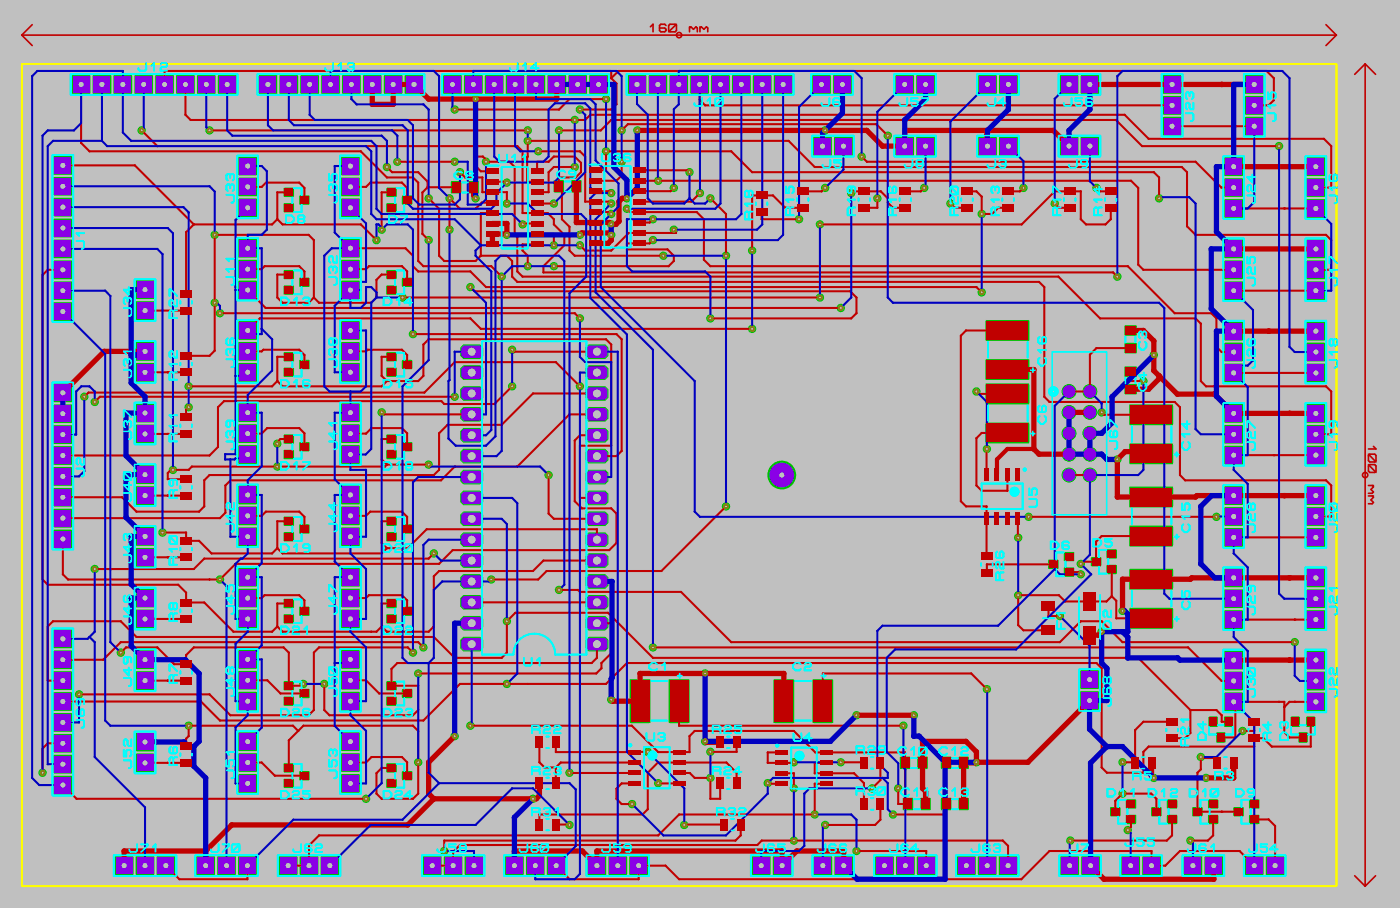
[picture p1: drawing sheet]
<svg xmlns="http://www.w3.org/2000/svg" width="170mm" height="110mm" viewBox="0 0 170 110" stroke-linecap="round" stroke-linejoin="round" font-family="sans-serif">
<path d="M0 0h170.4v110.4h-170.4z" fill="#c0c0c0"/>
<g fill="#c0c000">
<path d="M21.9 92.3h1.5v.9h-1.5z"/>
<path d="M21.9 90.3h1.5v.9h-1.5z"/>
<path d="M21.9 82.3h1.5v.9h-1.5z"/>
<path d="M21.9 80.3h1.5v.9h-1.5z"/>
<path d="M21.9 74.8h1.5v.9h-1.5z"/>
<path d="M21.9 72.8h1.5v.9h-1.5z"/>
<path d="M21.9 59.8h1.5v.9h-1.5z"/>
<path d="M21.9 57.8h1.5v.9h-1.5z"/>
<path d="M21.9 67.3h1.5v.9h-1.5z"/>
<path d="M21.9 65.3h1.5v.9h-1.5z"/>
<path d="M21.9 52.3h1.5v.9h-1.5z"/>
<path d="M21.9 50.3h1.5v.9h-1.5z"/>
<path d="M21.9 44.8h1.5v.9h-1.5z"/>
<path d="M21.9 42.8h1.5v.9h-1.5z"/>
<path d="M21.9 37.3h1.5v.9h-1.5z"/>
<path d="M21.9 35.3h1.5v.9h-1.5z"/>
<path d="M34.6 94.8h1.1v.9h-1.1z"/>
<path d="M34.6 92.9h1.1v.9h-1.1z"/>
<path d="M36.5 93.9h1.1v.9h-1.1z"/>
<path d="M34.6 84.8h1.1v.9h-1.1z"/>
<path d="M34.6 82.9h1.1v.9h-1.1z"/>
<path d="M36.5 83.9h1.1v.9h-1.1z"/>
<path d="M34.6 74.8h1.1v.9h-1.1z"/>
<path d="M34.6 72.9h1.1v.9h-1.1z"/>
<path d="M36.5 73.9h1.1v.9h-1.1z"/>
<path d="M34.6 64.8h1.1v.9h-1.1z"/>
<path d="M34.6 62.9h1.1v.9h-1.1z"/>
<path d="M36.5 63.9h1.1v.9h-1.1z"/>
<path d="M34.6 54.8h1.1v.9h-1.1z"/>
<path d="M34.6 52.9h1.1v.9h-1.1z"/>
<path d="M36.5 53.9h1.1v.9h-1.1z"/>
<path d="M34.6 44.8h1.1v.9h-1.1z"/>
<path d="M34.6 42.9h1.1v.9h-1.1z"/>
<path d="M36.5 43.9h1.1v.9h-1.1z"/>
<path d="M34.6 34.8h1.1v.9h-1.1z"/>
<path d="M34.6 32.9h1.1v.9h-1.1z"/>
<path d="M36.5 33.9h1.1v.9h-1.1z"/>
<path d="M34.6 24.8h1.1v.9h-1.1z"/>
<path d="M34.6 22.9h1.1v.9h-1.1z"/>
<path d="M36.5 23.9h1.1v.9h-1.1z"/>
<path d="M47.1 94.8h1.1v.9h-1.1z"/>
<path d="M47.1 92.9h1.1v.9h-1.1z"/>
<path d="M49 93.9h1.1v.9h-1.1z"/>
<path d="M47.1 84.8h1.1v.9h-1.1z"/>
<path d="M47.1 82.9h1.1v.9h-1.1z"/>
<path d="M49 83.9h1.1v.9h-1.1z"/>
<path d="M47.1 74.8h1.1v.9h-1.1z"/>
<path d="M47.1 72.9h1.1v.9h-1.1z"/>
<path d="M49 73.9h1.1v.9h-1.1z"/>
<path d="M47.1 64.8h1.1v.9h-1.1z"/>
<path d="M47.1 62.9h1.1v.9h-1.1z"/>
<path d="M49 63.9h1.1v.9h-1.1z"/>
<path d="M47.1 54.8h1.1v.9h-1.1z"/>
<path d="M47.1 52.9h1.1v.9h-1.1z"/>
<path d="M49 53.9h1.1v.9h-1.1z"/>
<path d="M47.1 44.8h1.1v.9h-1.1z"/>
<path d="M47.1 42.9h1.1v.9h-1.1z"/>
<path d="M49 43.9h1.1v.9h-1.1z"/>
<path d="M47.1 34.8h1.1v.9h-1.1z"/>
<path d="M47.1 32.9h1.1v.9h-1.1z"/>
<path d="M49 33.9h1.1v.9h-1.1z"/>
<path d="M47.1 24.8h1.1v.9h-1.1z"/>
<path d="M47.1 22.9h1.1v.9h-1.1z"/>
<path d="M49 23.9h1.1v.9h-1.1z"/>
<path d="M92 25.3h1.4v.9h-1.4z"/>
<path d="M92 23.3h1.4v.9h-1.4z"/>
<path d="M97 24.8h1.4v.9h-1.4z"/>
<path d="M97 22.8h1.4v.9h-1.4z"/>
<path d="M104.5 24.8h1.4v.9h-1.4z"/>
<path d="M104.5 22.8h1.4v.9h-1.4z"/>
<path d="M109.5 24.8h1.4v.9h-1.4z"/>
<path d="M109.5 22.8h1.4v.9h-1.4z"/>
<path d="M117 24.8h1.4v.9h-1.4z"/>
<path d="M117 22.8h1.4v.9h-1.4z"/>
<path d="M122 24.8h1.4v.9h-1.4z"/>
<path d="M122 22.8h1.4v.9h-1.4z"/>
<path d="M129.5 24.8h1.4v.9h-1.4z"/>
<path d="M129.5 22.8h1.4v.9h-1.4z"/>
<path d="M134.5 24.8h1.4v.9h-1.4z"/>
<path d="M134.5 22.8h1.4v.9h-1.4z"/>
<path d="M151.9 87.3h1.5v.9h-1.5z"/>
<path d="M151.9 89.3h1.5v.9h-1.5z"/>
<path d="M141.9 87.3h1.5v.9h-1.5z"/>
<path d="M141.9 89.3h1.5v.9h-1.5z"/>
<path d="M149.7 92h.9v1.5h-.9z"/>
<path d="M147.7 92h.9v1.5h-.9z"/>
<path d="M139.7 92h.9v1.5h-.9z"/>
<path d="M137.7 92h.9v1.5h-.9z"/>
<path d="M152.1 97.3h1.1v.9h-1.1z"/>
<path d="M152.1 99.2h1.1v.9h-1.1z"/>
<path d="M150.2 98.3h1v.8h-1z"/>
<path d="M147.1 97.3h1.1v.9h-1.1z"/>
<path d="M147.1 99.2h1.1v.9h-1.1z"/>
<path d="M145.2 98.3h1v.8h-1z"/>
<path d="M137.1 97.3h1.1v.9h-1.1z"/>
<path d="M137.1 99.2h1.1v.9h-1.1z"/>
<path d="M135.2 98.3h1v.8h-1z"/>
<path d="M142.1 97.3h1.1v.9h-1.1z"/>
<path d="M142.1 99.2h1.1v.9h-1.1z"/>
<path d="M140.2 98.3h1v.8h-1z"/>
<path d="M110 97.1h1v1.3h-1z"/>
<path d="M112.1 97.1h1.1v1.3h-1.1z"/>
<path d="M134.8 66.9h1v.9h-1z"/>
<path d="M134.8 68.8h1v.9h-1z"/>
<path d="M132.9 67.9h1v.8h-1z"/>
<path d="M76.5 91.2h1.5v.6h-1.5z"/>
<path d="M76.5 92.4h1.5v.6h-1.5z"/>
<path d="M76.5 93.7h1.5v.6h-1.5z"/>
<path d="M76.5 95h1.5v.6h-1.5z"/>
<path d="M81.9 95h1.5v.6h-1.5z"/>
<path d="M81.9 93.7h1.5v.6h-1.5z"/>
<path d="M81.9 92.4h1.5v.6h-1.5z"/>
<path d="M81.9 91.2h1.5v.6h-1.5z"/>
<path d="M109.6 92.1h1.1v1.3h-1.1z"/>
<path d="M111.8 92.1h1v1.3h-1z"/>
<path d="M114.6 92.1h1.1v1.3h-1.1z"/>
<path d="M116.8 92.1h1v1.3h-1z"/>
<path d="M114.6 97.1h1.1v1.3h-1.1z"/>
<path d="M116.8 97.1h1v1.3h-1z"/>
<path d="M55 22.1h1v1.3h-1z"/>
<path d="M57.1 22.1h1.1v1.3h-1.1z"/>
<path d="M67.5 22h1v1.3h-1z"/>
<path d="M69.6 22h1.1v1.3h-1.1z"/>
<path d="M94.4 91.2h1.5v.6h-1.5z"/>
<path d="M94.4 92.5h1.5v.6h-1.5z"/>
<path d="M94.4 93.7h1.5v.6h-1.5z"/>
<path d="M94.4 95h1.5v.6h-1.5z"/>
<path d="M99.8 95h1.5v.6h-1.5z"/>
<path d="M99.8 93.7h1.5v.6h-1.5z"/>
<path d="M99.8 92.5h1.5v.6h-1.5z"/>
<path d="M99.8 91.2h1.5v.6h-1.5z"/>
<path d="M65.2 89.5h.9v1.5h-.9z"/>
<path d="M67.2 89.5h.9v1.5h-.9z"/>
<path d="M65.2 94.5h.9v1.5h-.9z"/>
<path d="M67.2 94.5h.9v1.5h-.9z"/>
<path d="M87.2 94.5h.9v1.5h-.9z"/>
<path d="M89.2 94.5h.9v1.5h-.9z"/>
<path d="M87.2 89.5h.9v1.5h-.9z"/>
<path d="M89.2 89.5h.9v1.5h-.9z"/>
<path d="M65.2 99.5h.9v1.5h-.9z"/>
<path d="M67.2 99.5h.9v1.5h-.9z"/>
<path d="M87.7 99.5h.9v1.5h-.9z"/>
<path d="M89.7 99.5h.9v1.5h-.9z"/>
<path d="M81.5 82.7h2.3v5.1h-2.3z"/>
<path d="M76.8 82.7h2.2v5.1h-2.2z"/>
<path d="M99 82.7h2.3v5.1h-2.3z"/>
<path d="M94.3 82.7h2.2v5.1h-2.2z"/>
<path d="M104.7 92h.9v1.5h-.9z"/>
<path d="M106.7 92h.9v1.5h-.9z"/>
<path d="M104.7 97h.9v1.5h-.9z"/>
<path d="M106.7 97h.9v1.5h-.9z"/>
<path d="M59.2 20.5h1.5v.7h-1.5z"/>
<path d="M59.2 21.7h1.5v.7h-1.5z"/>
<path d="M59.2 23h1.5v.7h-1.5z"/>
<path d="M59.2 24.3h1.5v.7h-1.5z"/>
<path d="M59.2 25.6h1.5v.7h-1.5z"/>
<path d="M59.2 26.8h1.5v.7h-1.5z"/>
<path d="M59.2 28.1h1.5v.7h-1.5z"/>
<path d="M59.2 29.4h1.5v.7h-1.5z"/>
<path d="M64.6 29.4h1.5v.7h-1.5z"/>
<path d="M64.6 28.1h1.5v.7h-1.5z"/>
<path d="M64.6 26.8h1.5v.7h-1.5z"/>
<path d="M64.6 25.6h1.5v.7h-1.5z"/>
<path d="M64.6 24.3h1.5v.7h-1.5z"/>
<path d="M64.6 23h1.5v.7h-1.5z"/>
<path d="M64.6 21.7h1.5v.7h-1.5z"/>
<path d="M64.6 20.5h1.5v.7h-1.5z"/>
<path d="M71.7 20.4h1.5v.7h-1.5z"/>
<path d="M71.7 21.6h1.5v.7h-1.5z"/>
<path d="M71.7 22.9h1.5v.7h-1.5z"/>
<path d="M71.7 24.2h1.5v.7h-1.5z"/>
<path d="M71.7 25.4h1.5v.7h-1.5z"/>
<path d="M71.7 26.7h1.5v.7h-1.5z"/>
<path d="M71.7 28h1.5v.7h-1.5z"/>
<path d="M71.7 29.2h1.5v.7h-1.5z"/>
<path d="M77.1 29.2h1.5v.7h-1.5z"/>
<path d="M77.1 28h1.5v.7h-1.5z"/>
<path d="M77.1 26.7h1.5v.7h-1.5z"/>
<path d="M77.1 25.4h1.5v.7h-1.5z"/>
<path d="M77.1 24.2h1.5v.7h-1.5z"/>
<path d="M77.1 22.9h1.5v.7h-1.5z"/>
<path d="M77.1 21.6h1.5v.7h-1.5z"/>
<path d="M77.1 20.4h1.5v.7h-1.5z"/>
<path d="M123.6 56.9h.6v1.5h-.6z"/>
<path d="M122.3 56.9h.6v1.5h-.6z"/>
<path d="M121 56.9h.6v1.5h-.6z"/>
<path d="M119.8 56.9h.6v1.5h-.6z"/>
<path d="M119.8 62.3h.6v1.5h-.6z"/>
<path d="M121 62.3h.6v1.5h-.6z"/>
<path d="M122.3 62.3h.6v1.5h-.6z"/>
<path d="M123.6 62.3h.6v1.5h-.6z"/>
<path d="M120.1 51.5h5v2.3h-5z"/>
<path d="M120.1 46.8h5v2.2h-5z"/>
<path d="M119.4 67.2h1.4v.9h-1.4z"/>
<path d="M119.4 69.2h1.4v.9h-1.4z"/>
<path d="M129.6 67.2h1v.9h-1z"/>
<path d="M129.6 69.1h1v.9h-1z"/>
<path d="M127.7 68.2h1v.9h-1z"/>
<path d="M137 39.7h1.2v1h-1.2z"/>
<path d="M137 41.8h1.2v1h-1.2z"/>
<path d="M137 44.7h1.2v1h-1.2z"/>
<path d="M137 46.8h1.2v1h-1.2z"/>
<path d="M137.6 54h5v2.3h-5z"/>
<path d="M137.6 49.3h5v2.3h-5z"/>
<path d="M137.6 64h5v2.3h-5z"/>
<path d="M137.6 59.3h5v2.3h-5z"/>
<path d="M137.6 74h5v2.3h-5z"/>
<path d="M137.6 69.3h5v2.3h-5z"/>
<path d="M131.8 72h1.6v2.2h-1.6z"/>
<path d="M131.8 76.1h1.6v2.2h-1.6z"/>
<path d="M126.8 73.2h1.6v1.1h-1.6z"/>
<path d="M126.8 76.1h1.6v1.1h-1.6z"/>
<path d="M157.2 87.3h.9v1h-.9z"/>
<path d="M159.1 87.3h.9v1h-.9z"/>
<path d="M158.1 89.2h.9v1h-.9z"/>
<path d="M147.2 87.3h.9v1h-.9z"/>
<path d="M149.1 87.3h.9v1h-.9z"/>
<path d="M148.1 89.2h.9v1h-.9z"/>
<path d="M120.1 43.8h5v2.3h-5z"/>
<path d="M120.1 39h5v2.3h-5z"/>
</g>
<path d="M2.6 7.8h160v100h-160z" fill="none" stroke="#ff0" stroke-width=".2"/>
<g fill="none" stroke="#0ff" stroke-width=".2">
<path d="M6.4 18.8h2.5v20.4h-2.5zM8.6 9h20.3v2.5h-20.3zM17.8 7.7v.7l-.2 .2h-.6l-.2-.2v-.1M18.4 8l.4-.3v.9M19.5 7.8l.2-.1h.5l.1 .1v.2l-.1 .1h-.5l-.2 .2v.3h.8M28.9 18.9h2.5v7.6h-2.5zM31.3 9h20.4v2.5h-20.4zM40.5 7.7v.7l-.1 .2h-.7l-.1-.2v-.1M41.2 8l.3-.3v.9M41.4 18.9h2.5v7.6h-2.5zM42.3 7.8l.1-.1h.5l.2 .1v.2l-.2 .1M42.6 8.1h.3"/>
<path d="M42.9 8.1l.2 .2v.1l-.2 .2h-.5l-.1-.2M53.8 9h20.3v2.5h-20.3zM60.7 18.8v.8l.2 .1h.6l.2-.1v-.8M62.3 19.1l.3-.3v.9M63 7.7v.7l-.2 .2h-.6l-.2-.2v-.1M63.6 19.1l.3-.3v.9M63.6 8l.4-.3v.9M65.5 8.3h-.9l.6-.6v.9M73.2 18.7v.7l.2 .2h.6l.2-.2v-.7M74.7 18.8l.1-.1h.5l.2 .1v.2l-.2 .1M75 19.1h.3M75.3 19.1l.2 .2v.1l-.2 .2h-.5l-.1-.2"/>
<path d="M76.3 9h20.3v2.5h-20.3zM76.7 18.8l-.1-.1h-.5l-.2 .1v.6l.2 .2h.5l.1-.2v-.1l-.1-.2h-.7M85.5 11.9v.8l-.2 .2h-.6l-.2-.2v-.1M86.1 12.3l.3-.4v1M87 12.1l.2-.2h.6l.2 .2v.6l-.2 .2h-.6l-.2-.2zM88 11.9l-1 1M98.7 9h5.1v2.5h-5.1zM98.8 16.5h5.1v2.5h-5.1zM100.9 11.9v.8l-.1 .2h-.7l-.1-.2v-.1M101.1 19.4v.8l-.2 .2h-.6l-.2-.2v-.1M102.2 12.1l-.2-.2h-.4l-.2 .2v.6l.2 .2h.4l.2-.2v-.1l-.2-.2h-.6M102.3 19.4h-.8v.4h.7l.1 .1v.3l-.1 .2h-.5l-.2-.2"/>
<path d="M108.8 16.5h5.1v2.5h-5.1zM108.8 9h5.1v2.5h-5.1zM110.4 11.9v.8l-.1 .2h-.7l-.1-.2v-.1M111.1 19.4v.8l-.2 .2h-.6l-.2-.2v-.1M111.7 11.9h-.8v.4h.6l.2 .1v.3l-.2 .2h-.4l-.2-.2M111.7 19.9l-.2 .2v.1l.2 .2h.5l.1-.2v-.1l-.1-.2M111.7 19.9l-.2-.1v-.2l.2-.2h.5l.1 .2v.2l-.1 .1M111.7 19.9h.5M112.2 11.9h.8v.2l-.8 .8M118.9 16.5h5.1v2.5h-5.1zM118.9 9h5.1v2.5h-5.1zM121.1 19.4v.8l-.1 .2h-.7l-.1-.2v-.1"/>
<path d="M121.1 11.9v.8l-.1 .2h-.7l-.1-.2v-.1M121.6 19.6l.2-.2h.4l.2 .2v.2l-.2 .1M121.9 19.9h.3M122.2 19.9l.2 .2v.1l-.2 .2h-.4l-.2-.2M122.4 12.6h-.9l.6-.7v1M128.8 16.5h5.1v2.5h-5.1zM128.8 9h5.1v2.5h-5.1zM130.4 11.9v.8l-.1 .2h-.7l-.1-.2v-.1M131.1 19.4v.8l-.2 .2h-.6l-.2-.2v-.1M131.7 11.9h-.8v.4h.6l.2 .1v.3l-.2 .2h-.4l-.2-.2M132.3 19.8l-.1 .1h-.5l-.2-.1v-.2l.2-.2h.5l.1 .2v.6l-.1 .2h-.5M133 12.1l-.2-.2h-.5l-.1 .2v.6l.1 .2h.5l.2-.2v-.1l-.2-.2h-.6"/>
<path d="M141.4 9h2.5v7.6h-2.5zM144.3 13.8h.8l.1 .1v.7l-.1 .1h-.2M144.8 11.4l-.2-.2h-.1l-.2 .2v.5l.2 .1M144.8 11.4l.1-.2h.2l.1 .2v.5l-.1 .1M144.8 11.4v.3M145.2 12.5v.8h-.3l-.1-.2v-.4l-.2-.2h-.1l-.2 .2v.4l.2 .2M148.9 19h2.5v7.6h-2.5zM151.4 9h2.5v7.6h-2.5zM154.3 13.8h.8l.1 .1v.7l-.1 .1h-.2M154.3 11.2v.8h.3v-.6l.2-.2h.3l.1 .2v.5l-.1 .1M155.2 12.8h-.9l.3 .3M158.9 19h2.5v7.6h-2.5z"/>
<path d="M9.3 29.3h.8l.1 .2v.6l-.1 .2h-.2M10.2 28.4h-.9l.3 .3M15.1 37.5h.7l.2 .1v.6l-.2 .2h-.1M15.5 36.3l.2-.1h.1l.2 .1v.5l-.2 .2M15.5 36.3l-.1-.1h-.2l-.1 .1v.5l.1 .2M15.5 36.3v.4M15.7 34.9v1l-.6-.7h.9M16.4 34h2.5v5h-2.5zM20.6 36v-.8h.2l.7 .8M21.1 37.9l-.2-.2h-.1l-.2 .2v.8h.9M21.1 37.9v.8M21.5 36.5v.7h-.3l-.1-.1v-.5l-.2-.1h-.1l-.2 .1v.5l.2 .1"/>
<path d="M21.5 37.7h-.3l-.1 .2M21.9 36.6v.3M23.3 36.6v.3M27.6 23.7h.7l.2 .1v.7l-.2 .1h-.1M27.6 33.7h.7l.2 .1v.7l-.2 .1h-.1M28 21.3l.2-.2h.1l.2 .2v.5l-.2 .1M28 22.6l.2-.2h.1l.2 .2v.4l-.2 .2M28 21.3l-.1-.2h-.2l-.1 .2v.5l.1 .1M28 22.6l-.1-.2h-.2l-.1 .2v.4l.1 .2M28 21.3v.3M28 22.6v.3M28.5 32.7h-.9l.3 .3"/>
<path d="M28.5 31.5h-.9l.3 .3M28.9 38.9h2.5v7.6h-2.5zM28.9 28.9h2.5v7.6h-2.5zM34.2 36.2h.6l.3 .3v.3l-.3 .3h-.6zM34.8 26.2h.7l.3 .3v.3l-.3 .3h-.7zM35.6 24v.7M35.6 34v.7M35.8 22.9h.9v.8M35.8 32.9h.9v.8M35.8 36.5l.3-.3v.9M36.4 26.6l-.1-.1v-.2l.1-.1h.5l.1 .1v.2l-.1 .1M36.4 26.6l-.1 .2v.1l.1 .2h.5l.1-.2v-.1l-.1-.2"/>
<path d="M36.4 26.6h.5M36.7 24.9v.9h-.9M36.7 34.9v.9h-.9M36.9 36.3l.1-.1h.5l.2 .1v.2l-.2 .1M37.2 36.6h.3M37.5 36.6l.2 .2v.1l-.2 .2h-.5l-.1-.2M40.1 33.7h.7l.2 .1v.7l-.2 .1h-.1M40.1 23.7h.7l.2 .1v.7l-.2 .1h-.1M40.1 21.1v.8h.3v-.6l.1-.2h.3l.2 .2v.5l-.2 .1M40.5 22.6l-.1-.2h-.2l-.1 .2v.4l.1 .2M40.5 22.6l.2-.2h.1l.2 .2v.4l-.2 .2M40.5 32.6l.2-.2h.1l.2 .2v.4l-.2 .2"/>
<path d="M40.5 32.6l-.1-.2h-.2l-.1 .2v.4l.1 .2M40.5 22.6v.3M40.5 32.6v.3M41 31.1v.8h-.3l-.2-.1v-.5l-.1-.2h-.2l-.1 .2v.5l.1 .1M41.4 38.9h2.5v7.6h-2.5zM41.4 28.9h2.5v7.6h-2.5zM46.7 36.2h.6l.3 .3v.3l-.3 .3h-.6zM47.3 26.2h.7l.3 .3v.3l-.3 .3h-.7zM48.1 24v.7M48.1 34v.7M48.3 32.9h.9v.8M48.3 22.9h.9v.8"/>
<path d="M48.3 36.5l.3-.3v.9M48.8 26.2h.7v.1l-.7 .8M49.2 34.9v.9h-.9M49.2 24.9v.9h-.9M50.2 36.8h-1l.7-.6v.9M56.2 22.2h.7M56.2 23.4h.8M56.3 21l-.2-.1h-.5l-.3 .3v.3l.3 .3h.5l.2-.2M56.9 21.3l-.2 .2v.1l.2 .2h.5l.1-.2v-.1l-.1-.2M56.9 21.3l-.2-.1v-.2l.2-.1h.5l.1 .1v.2l-.1 .1M56.9 21.3h.5M59.1 20.1h1.6"/>
<path d="M61 20.3h3.2v9.9h-3.2zM68.7 22.1h.7M68.7 23.3h.8M68.8 20.9l-.2-.2h-.5l-.3 .4v.3l.3 .3h.5l.2-.2M70 21.1l-.1 .1h-.5l-.2-.1v-.2l.2-.2h.5l.1 .2v.6l-.1 .2h-.5M71.6 20h1.6M73.5 20.2h3.2v9.9h-3.2zM91.1 25.9l-.1-.2h-.2l-.1 .2v.8h.9M91.1 23.3l-.1-.1h-.2l-.1 .1v.5l.1 .2h.2l.1-.2M91.1 23.3v.5M91.1 25.9v.8M91.1 23.3l.2-.1h.1l.2 .1v.5l-.2 .2h-.1l-.2-.2"/>
<path d="M91.6 25.7h-.3l-.2 .2M91.6 24.8h-.9l.3 .3M92 24.6v.3M93.4 24.6v.3M95.7 22.7v.8h.3v-.7l.1-.1h.3l.2 .1v.5l-.2 .2M96.1 25.4l-.1-.2h-.2l-.1 .2v.8h.9M96.1 25.4v.8M96.6 25.2h-.3l-.2 .2M96.6 24.3h-.9l.3 .3M97 24.1v.3M98.4 24.1v.3M103.5 22.7l.1 .1v.5l-.1 .2h-.2l-.1-.2v-.5l.1-.1h.6l.2 .1v.5"/>
<path d="M103.6 25.4l-.1-.2h-.2l-.1 .2v.8h.9M103.6 25.4v.8M104.1 25.2h-.3l-.2 .2M104.1 24.3h-.9l.3 .3M104.5 24.1v.3M105.9 24.1v.3M108.3 22.7l-.1 .1v.5l.1 .2h.6l.2-.2v-.5l-.2-.1h-.1l-.2 .1v.7M108.6 25.4l-.1-.2h-.2l-.1 .2v.8h.9M108.6 25.4v.8M109.1 25.2h-.3l-.2 .2M109.1 24.3h-.9l.3 .3M109.5 24.1v.3"/>
<path d="M110.9 24.1v.3M115.7 22.7l.9 .9M115.8 22.7h.6l.2 .1v.7l-.2 .1h-.6l-.1-.1v-.7zM116.1 25.4l-.1-.2h-.2l-.1 .2v.8h.9M116.1 25.4v.8M116.6 25.2h-.3l-.2 .2M116.6 24v.7h-.3l-.2-.1v-.5l-.1-.1h-.2l-.1 .1v.5l.1 .1M117 24.1v.3M118.4 24.1v.3M121.1 22.8v.4M121.1 25.4v.8M121.1 25.4l-.1-.2h-.2l-.1 .2v.8h.9"/>
<path d="M121.1 22.8l-.1-.1h-.2l-.1 .1v.5l.1 .2M121.1 22.8l.2-.1h.1l.2 .1v.5l-.2 .2M121.6 25.2h-.3l-.2 .2M121.6 24.3h-.9l.3 .3M122 24.1v.3M123.4 24.1v.3M128.2 23.5v-.8h.1l.8 .8M128.6 25.4l-.1-.2h-.2l-.1 .2v.8h.9M128.6 25.4v.8M129.1 25.2h-.3l-.2 .2M129.1 24.3h-.9l.3 .3M129.5 24.1v.3"/>
<path d="M130.9 24.1v.3M133.6 25.4l-.1-.2h-.2l-.1 .2v.8h.9M133.6 25.4v.8M133.8 22.7v.9l-.6-.6h.9M134.1 25.2h-.3l-.2 .2M134.1 24.3h-.9l.3 .3M134.5 24.1v.3M135.9 24.1v.3M148.9 29h2.5v7.6h-2.5zM148.9 39h2.5v7.6h-2.5zM151.8 23.8h.8l.1 .1v.7l-.1 .1h-.2M151.8 33.8h.8l.1 .1v.7l-.1 .1h-.2"/>
<path d="M151.8 31.2v.8h.3v-.6l.2-.2h.3l.1 .2v.5l-.1 .1M152.4 21.2v1l-.6-.7h.9M152.7 22.5v.8h-.3l-.1-.2v-.4l-.2-.2h-.1l-.2 .2v.4l.2 .2M152.7 32.5v.8h-.3l-.1-.2v-.4l-.2-.2h-.1l-.2 .2v.4l.2 .2M158.9 29h2.5v7.6h-2.5zM158.9 39h2.5v7.6h-2.5zM161.8 23.8h.8l.1 .1v.7l-.1 .1h-.2M161.8 33.8h.8l.1 .1v.7l-.1 .1h-.2M161.8 32v-.8h.2l.7 .8M162 21.2l-.2 .2v.5l.2 .1h.6l.1-.1v-.5l-.1-.2h-.2l-.1 .2v.6M162.7 22.8h-.9l.3 .3M162.7 32.8h-.9l.3 .3"/>
<path d="M6.4 46.5h2.5v20.3h-2.5zM9.3 57h.8l.1 .1v.7l-.1 .1h-.2M10.2 55.7v.8h-.3l-.1-.2v-.4l-.2-.2h-.1l-.2 .2v.4l.2 .2M15.1 45h.7l.2 .1v.6l-.2 .2h-.1M15.1 52.5h.7l.2 .1v.6l-.2 .2h-.1M15.1 60h.7l.2 .1v.6l-.2 .2h-.1M15.1 50.7v-.8h.1l.8 .8M15.1 57.4l.9 1M15.2 57.4h.6l.2 .2v.6l-.2 .2h-.6l-.1-.2v-.6zM15.5 43.8l.2-.1h.1l.2 .1v.5l-.2 .2M15.5 51.3l.2-.1h.1l.2 .1v.5l-.2 .2M15.5 43.8l-.1-.1h-.2l-.1 .1v.5l.1 .2"/>
<path d="M15.5 51.3l-.1-.1h-.2l-.1 .1v.5l.1 .2M15.5 43.8v.4M15.5 51.3v.4M15.7 58.7v.9l-.6-.6h.9M16 42.7h-.9l.3 .3M16.4 56.5h2.5v5h-2.5zM16.4 49h2.5v5h-2.5zM16.4 41.5h2.5v5h-2.5zM20.9 58.3l.2 .2v.4l-.2 .2h-.1l-.2-.2v-.4l.2-.2h.6l.1 .2v.4M21.1 45.4l-.2-.2h-.1l-.2 .2v.8h.9M21.1 52.9l-.2-.2h-.1l-.2 .2v.8h.9M21.1 59.7l-.2-.1h-.1l-.2 .1v.8h.9"/>
<path d="M21.1 45.4v.8M21.1 52.9v.8M21.1 59.7v.8M21.5 45.2h-.3l-.1 .2M21.5 42.7v.8h-.3l-.1-.2v-.5l-.2-.1h-.1l-.2 .1v.5l.2 .2M21.5 59.6h-.3l-.1 .1M21.5 52.7h-.3l-.1 .2M21.5 51.8h-.9l.3 .3M21.5 50.5h-.9l.3 .3M21.5 44.3h-.9l.3 .3M21.9 44.1v.3M21.9 51.6v.3"/>
<path d="M21.9 59.1v.3M23.3 44.1v.3M23.3 51.6v.3M23.3 59.1v.3M27.6 43.7h.7l.2 .1v.7l-.2 .1h-.1M27.6 53.7h.7l.2 .1v.7l-.2 .1h-.1M27.7 41.1l-.1 .2v.5l.1 .1h.6l.2-.1v-.5l-.2-.2h-.1l-.2 .2v.6M27.9 51.1l.1 .2v.5l-.1 .1h-.2l-.1-.1v-.5l.1-.2h.6l.2 .2v.5M28 42.6l.2-.2h.1l.2 .2v.4l-.2 .2M28 52.6l.2-.2h.1l.2 .2v.4l-.2 .2M28 42.6l-.1-.2h-.2l-.1 .2v.4l.1 .2M28 52.6l-.1-.2h-.2l-.1 .2v.4l.1 .2"/>
<path d="M28 42.6v.3M28 52.6v.3M28.9 58.9h2.5v7.6h-2.5zM28.9 48.9h2.5v7.6h-2.5zM34.2 46.2h.6l.3 .3v.3l-.3 .3h-.6zM34.2 56.2h.6l.3 .3v.3l-.3 .3h-.6zM35.6 44v.7M35.6 54v.7M35.8 42.9h.9v.8M35.8 52.9h.9v.8M35.8 46.5l.3-.3v.9M35.8 56.5l.3-.3v.9"/>
<path d="M36.7 44.9v.9h-.9M36.7 54.9v.9h-.9M36.9 56.2h.8v.1l-.8 .8M37.7 46.3l-.2-.1h-.5l-.1 .1v.6l.1 .2h.5l.2-.2v-.1l-.2-.2h-.6M40.1 43.7h.7l.2 .1v.7l-.2 .1h-.1M40.1 53.7h.7l.2 .1v.7l-.2 .1h-.1M40.5 42.6l-.1-.2h-.2l-.1 .2v.4l.1 .2M40.5 42.6l.2-.2h.1l.2 .2v.4l-.2 .2M40.5 41.3l-.1-.2h-.2l-.1 .2v.5l.1 .1h.2l.1-.1M40.5 41.3l.2-.2h.1l.2 .2v.5l-.2 .1h-.1l-.2-.1M40.5 41.3v.5M40.5 42.6v.3"/>
<path d="M40.7 52.4v1l-.6-.7h.9M41 51.5h-.9l.3 .3M41.4 58.9h2.5v7.6h-2.5zM41.4 48.9h2.5v7.6h-2.5zM46.7 46.2h.6l.3 .3v.3l-.3 .3h-.6zM46.7 56.2h.6l.3 .3v.3l-.3 .3h-.6zM48.1 44v.7M48.1 54v.7M48.3 52.9h.9v.8M48.3 42.9h.9v.8M48.3 56.5l.3-.3v.9M48.3 46.5l.3-.3v.9"/>
<path d="M49.2 54.9v.9h-.9M49.2 44.9v.9h-.9M49.5 56.6l-.1-.1v-.2l.1-.1h.5l.2 .1v.2l-.2 .1M49.5 56.6l-.1 .2v.1l.1 .2h.5l.2-.2v-.1l-.2-.2M49.5 56.6h.5M50.2 46.2h-.8v.3h.6l.2 .1v.3l-.2 .2h-.5l-.1-.2M58.7 41.5h12.7v38.1h-3.8a2.54 2.54 0 0 0-2.6-2.5 2.54 2.54 0 0 0-2.5 2.5h-3.8zM119.5 58.8h5v3.1h-5zM120.2 41.6v1.9M120.2 49.3v1.9M125.1 41.6v1.9M125.1 49.3v1.9"/>
<path d="M125.3 59.4v.8h.3v-.6l.1-.2h.3l.2 .2v.4l-.2 .2M125.4 52.7h.6M125.4 45h.6M125.7 44.8v.5M125.7 52.5v.5M126.5 50.6l-.1 .2v.4l.3 .3h.3l.3-.3v-.4l-.2-.2M126.5 41l-.1 .1v.5l.1 .2h.6l.2-.2v-.5l-.2-.1h-.1l-.2 .1v.7M126.5 43.5l-.1 .2v.4l.3 .4h.3l.3-.4v-.4l-.2-.2M126.5 49.3l-.1 .2v.5l.1 .1h.6l.2-.1v-.5l-.2-.2h-.1l-.2 .2v.6M127.3 42.6h-.9l.3 .3M135.1 53.6h.7l.2 .2v.6l-.2 .2h-.1M135.1 51.9v-.8h.1l.8 .8"/>
<path d="M135.2 52.4l-.1 .1v.5l.1 .2h.6l.2-.2v-.5l-.2-.1h-.1l-.2 .1v.7M137 40.9v.7M137 45.9v.7M137.7 51.8v1.9M138.2 40.9v.7M138.2 45.9v.7M138.7 41.6l-.1 .1v.5l.3 .3h.3l.3-.3v-.5l-.1-.1M138.7 46.6l-.1 .1v.5l.3 .3h.3l.3-.3v-.5l-.1-.1M139.1 40.5l.1-.2h.2l.1 .2v.4l-.1 .2M139.1 40.5l-.2-.2h-.2l-.1 .2v.4l.1 .2M139.1 40.5v.3M139.2 45.3v1l-.6-.7h.9"/>
<path d="M142.6 51.8v1.9M142.9 55.3h.6M143.2 55v.5M144 53.8l-.1 .1v.5l.3 .3h.3l.3-.3v-.5l-.2-.1M144.5 51.2v1l-.6-.7h.9M144.8 52.8h-.9l.3 .3M148.9 49h2.5v7.6h-2.5zM148.9 59h2.5v7.6h-2.5zM151.8 53.8h.8l.1 .1v.7l-.1 .1h-.2M151.8 43.8h.8l.1 .1v.7l-.1 .1h-.2M151.8 52v-.8h.2l.7 .8M152 41.2l-.2 .2v.5l.2 .1h.6l.1-.1v-.5l-.1-.2h-.2l-.1 .2v.6"/>
<path d="M152.7 42.5v.8h-.3l-.1-.2v-.4l-.2-.2h-.1l-.2 .2v.4l.2 .2M152.7 52.5v.8h-.3l-.1-.2v-.4l-.2-.2h-.1l-.2 .2v.4l.2 .2M158.9 49h2.5v7.6h-2.5zM158.9 59h2.5v7.6h-2.5zM161.8 53.8h.8l.1 .1v.7l-.1 .1h-.2M161.8 43.8h.8l.1 .1v.7l-.1 .1h-.2M162.1 51.2l.2 .2v.5l-.2 .1h-.1l-.2-.1v-.5l.2-.2h.6l.1 .2v.5M162.3 41.4l.1-.2h.2l.1 .2v.5l-.1 .1h-.2l-.1-.1M162.3 41.4l-.2-.2h-.1l-.2 .2v.5l.2 .1h.1l.2-.1M162.3 41.4v.5M162.7 52.8h-.9l.3 .3M162.7 42.8h-.9l.3 .3"/>
<path d="M6.4 76.4h2.5v20.3h-2.5zM15.1 67.5h.7l.2 .1v.6l-.2 .2h-.1M15.1 75h.7l.2 .1v.6l-.2 .2h-.1M15.2 72.4l-.1 .2v.4l.1 .2h.6l.2-.2v-.4l-.2-.2h-.1l-.2 .2v.6M15.4 79.9l.1 .2v.4l-.1 .2h-.2l-.1-.2v-.4l.1-.2h.6l.2 .2v.4M15.5 65.1l.2-.2h.1l.2 .2v.4l-.2 .2M15.5 65.1l-.1-.2h-.2l-.1 .2v.4l.1 .2M15.5 65.1v.3M15.7 66.2v.9l-.6-.6h.9M15.7 73.7v.9l-.6-.6h.9M16.4 79h2.5v5h-2.5zM16.4 71.5h2.5v5h-2.5z"/>
<path d="M16.4 64h2.5v5h-2.5zM20.6 65.2l.9 .9M20.8 65.2h.6l.1 .1v.7l-.1 .1h-.6l-.2-.1v-.7zM21.1 67.9l-.2-.2h-.1l-.2 .2v.8h.9M21.1 73.5l-.2-.2h-.1l-.2 .2v.4l.2 .2h.1l.2-.2M21.1 74.7l-.2-.1h-.1l-.2 .1v.8h.9M21.1 67.9v.8M21.1 73.5v.4M21.1 74.7v.8M21.1 73.5l.1-.2h.2l.1 .2v.4l-.1 .2h-.2l-.1-.2M21.5 74.6h-.3l-.1 .1M21.5 67.7h-.3l-.1 .2"/>
<path d="M21.5 66.8h-.9l.3 .3M21.9 66.6v.3M21.9 74.1v.3M23.3 66.6v.3M23.3 74.1v.3M27.6 63.7h.7l.2 .1v.7l-.2 .1h-.1M27.6 71.1v.8h.3v-.6l.1-.2h.3l.2 .2v.5l-.2 .1M27.6 73.7h.7l.2 .1v.7l-.2 .1h-.1M28.2 62.4v1l-.6-.7h.9M28.2 72.4v1l-.6-.7h.9M28.5 61.1v.8h-.3l-.2-.1v-.5l-.1-.2h-.2l-.1 .2v.5l.1 .1M28.9 78.9h2.5v7.6h-2.5z"/>
<path d="M28.9 68.9h2.5v7.6h-2.5zM34.2 66.2h.6l.3 .3v.3l-.3 .3h-.6zM34.2 76.2h.6l.3 .3v.3l-.3 .3h-.6zM35.6 64v.7M35.6 74v.7M35.6 76.3l.2-.1h.4l.2 .1v.2l-.2 .1h-.4l-.2 .2v.3h.8M35.8 62.9h.9v.8M35.8 72.9h.9v.8M35.8 66.5l.3-.3v.9M36.7 64.9v.9h-.9M36.7 74.9v.9h-.9M37 76.5l.4-.3v.9"/>
<path d="M37.7 66.5l-.2 .1h-.5l-.1-.1v-.2l.1-.1h.5l.2 .1v.6l-.2 .2h-.5M40.1 73.7h.7l.2 .1v.7l-.2 .1h-.1M40.1 71.9v-.8h.1l.8 .8M40.1 63.7h.7l.2 .1v.7l-.2 .1h-.1M40.7 72.4v1l-.6-.7h.9M40.7 62.4v1l-.6-.7h.9M40.7 61.1v1l-.6-.6h.9M41.4 78.9h2.5v7.6h-2.5zM41.4 68.9h2.5v7.6h-2.5zM46.7 76.2h.6l.3 .3v.3l-.3 .3h-.6zM46.7 66.2h.6l.3 .3v.3l-.3 .3h-.6zM48.1 64v.7"/>
<path d="M48.1 74v.7M48.1 76.3l.2-.1h.4l.2 .1v.2l-.2 .1h-.4l-.2 .2v.3h.8M48.1 66.3l.2-.1h.4l.2 .1v.2l-.2 .1h-.4l-.2 .2v.3h.8M48.3 72.9h.9v.8M48.3 62.9h.9v.8M49.2 74.9v.9h-.9M49.2 64.9v.9h-.9M49.2 66.3l.2-.1h.6l.2 .1v.6l-.2 .2h-.6l-.2-.2zM49.4 76.3l.1-.1h.5l.2 .1v.2l-.2 .1h-.5l-.1 .2v.3h.8M50.2 66.2l-1 .9M119.4 68.5v.3M120.8 68.5v.3"/>
<path d="M121.4 67.1l-.2 .1v.5l.2 .2h.6l.1-.2v-.5l-.1-.1h-.2l-.1 .1v.7M121.7 69.8l-.2-.2h-.1l-.2 .2v.8h.9M121.7 69.8v.8M122.1 68.3v.8h-.3l-.1-.1v-.5l-.2-.2h-.1l-.2 .2v.5l.2 .1M122.1 69.6h-.3l-.1 .2M125.3 60.7h.7l.2 .1v.7l-.2 .1h-.7M126.9 75.2h1.4M127.9 65.9h.6l.3 .3v.3l-.3 .3h-.6zM128.6 69.2v.9h.9M128.7 75.5v1h.9M129.1 75.8v.7M129.5 67.2h-.9v.9"/>
<path d="M129.6 74.5h-.9l.3 .4M129.7 68.2v.8M130.1 66l-.2-.1h-.4l-.2 .1v.6l.2 .2h.4l.2-.2v-.1l-.2-.2h-.6M131.3 72.6v5.1M133.1 65.5h.6l.3 .3v.3l-.3 .4h-.6zM133.8 68.9v.9h.9M133.9 72.4v5.3M134.6 75.5h.3l.3 .3v.7h-.9v-.7zM134.7 66.9h-.9v.8M134.9 67.9v.7M135.2 74.2v.8h-.3l-.1-.1v-.5l-.2-.2h-.2l-.1 .2v.5l.1 .1M135.3 65.5h-.8v.3h.6l.2 .2v.3l-.2 .2h-.4l-.2-.2"/>
<path d="M137.7 61.8v1.9M137.7 71.8v1.9M142.6 61.8v1.9M142.6 71.8v1.9M142.9 65.3h.6M142.9 75.3h.6M143.2 65v.5M143.2 75v.5M143.9 61.2v.8h.3v-.6l.1-.2h.3l.2 .2v.5l-.2 .1M143.9 71.9v.8h.3v-.7l.1-.1h.3l.2 .1v.5l-.2 .2M144 63.8l-.1 .1v.5l.3 .3h.3l.3-.3v-.5l-.2-.1M144 73.1l-.1 .2v.5l.3 .3h.3l.3-.3v-.5l-.2-.2"/>
<path d="M144.8 62.8h-.9l.3 .3M148.9 69h2.5v7.6h-2.5zM148.9 79h2.5v7.6h-2.5zM151.8 63.8h.8l.1 .1v.7l-.1 .1h-.2M151.8 73.8h.8l.1 .1v.7l-.1 .1h-.2M152.1 71.2l.2 .2v.5l-.2 .1h-.1l-.2-.1v-.5l.2-.2h.6l.1 .2v.5M152.3 61.4l-.2-.2h-.1l-.2 .2v.5l.2 .1h.1l.2-.1M152.3 61.4l.1-.2h.2l.1 .2v.5l-.1 .1h-.2l-.1-.1M152.3 61.4v.5M152.7 62.5v.8h-.3l-.1-.2v-.4l-.2-.2h-.1l-.2 .2v.4l.2 .2M152.7 72.5v.8h-.3l-.1-.2v-.4l-.2-.2h-.1l-.2 .2v.4l.2 .2M158.9 69h2.5v7.6h-2.5z"/>
<path d="M158.9 79h2.5v7.6h-2.5zM161.8 73.8h.8l.1 .1v.7l-.1 .1h-.2M161.8 63.8h.8l.1 .1v.7l-.1 .1h-.2M161.8 61.2l.9 1M162 61.2h.6l.1 .2v.6l-.1 .2h-.6l-.2-.2v-.6zM162.7 62.5v.8h-.3l-.1-.2v-.4l-.2-.2h-.1l-.2 .2v.4l.2 .2M162.7 72.5v.8h-.3l-.1-.2v-.4l-.2-.2h-.1l-.2 .2v.4l.2 .2M162.7 71.5h-.9l.3 .4M9.3 87.5h.8l.1 .2v.6l-.1 .2h-.2M9.5 86.3l-.2 .1v.5l.2 .2h.6l.1-.2v-.5l-.1-.1h-.2l-.1 .1v.7M9.6 85l.2 .2v.4l-.2 .2h-.1l-.2-.2v-.4l.2-.2h.6l.1 .2v.4M15.1 92.5h.7l.2 .1v.6l-.2 .2h-.1"/>
<path d="M15.1 82.5h.7l.2 .1v.6l-.2 .2h-.1M15.1 91.2v.8h.3v-.7l.1-.1h.3l.2 .1v.5l-.2 .2M15.7 81.2v.9l-.6-.6h.9M16 89.9v.8h-.3l-.2-.2v-.4l-.1-.2h-.2l-.1 .2v.4l.1 .2M16.4 89h2.5v5h-2.5zM20.6 81.6v-.8h.2l.7 .8M20.8 90.8l-.2 .2v.4l.2 .2h.6l.1-.2v-.4l-.1-.2h-.2l-.1 .2v.6M21.1 92.2l-.2-.1h-.1l-.2 .1v.8h.9M21.1 82.2l-.2-.1h-.1l-.2 .1v.8h.9M21.1 82.2v.8M21.1 92.2v.8M21.5 92.1h-.3l-.1 .1"/>
<path d="M21.5 82.1h-.3l-.1 .1M21.9 81.6v.3M21.9 91.6v.3M23.3 81.6v.3M23.3 91.6v.3M27.6 93.7h.7l.2 .1v.7l-.2 .1h-.1M27.6 83.7h.7l.2 .1v.7l-.2 .1h-.1M27.6 92.4v.8h.3v-.6l.1-.2h.3l.2 .2v.4l-.2 .2M28 81.3l.2-.2h.1l.2 .2v.5l-.2 .1h-.1l-.2-.1M28 81.3l-.1-.2h-.2l-.1 .2v.5l.1 .1h.2l.1-.1M28 81.3v.5M28.2 82.4v1l-.6-.7h.9"/>
<path d="M28.5 91.5h-.9l.3 .3M28.9 88.9h2.5v7.6h-2.5zM34.2 86.2h.6l.3 .3v.3l-.3 .3h-.6zM34.2 96.2h.6l.3 .3v.3l-.3 .3h-.6zM35.6 84v.7M35.6 94v.7M35.6 96.3l.2-.1h.4l.2 .1v.2l-.2 .1h-.4l-.2 .2v.3h.8M35.6 86.3l.2-.1h.4l.2 .1v.2l-.2 .1h-.4l-.2 .2v.3h.8M35.8 82.9h.9v.8M35.8 92.9h.9v.8M36.7 84.9v.9h-.9M36.7 94.9v.9h-.9"/>
<path d="M37.7 96.2h-.8v.3h.6l.2 .1v.3l-.2 .2h-.5l-.1-.2M37.7 86.3l-.2-.1h-.5l-.1 .1v.6l.1 .2h.5l.2-.2v-.1l-.2-.2h-.6M40.1 92.4v.8h.3v-.6l.1-.2h.3l.2 .2v.4l-.2 .2M40.1 93.7h.7l.2 .1v.7l-.2 .1h-.1M40.1 83.7h.7l.2 .1v.7l-.2 .1h-.1M40.1 82.4v.8h.3v-.6l.1-.2h.3l.2 .2v.4l-.2 .2M40.1 81.1l.9 1M40.2 81.1h.6l.2 .2v.6l-.2 .2h-.6l-.1-.2v-.6zM40.5 91.3l.2-.2h.1l.2 .2v.5l-.2 .1M40.5 91.3l-.1-.2h-.2l-.1 .2v.5l.1 .1M40.5 91.3v.3M41.4 88.9h2.5v7.6h-2.5z"/>
<path d="M46.7 96.2h.6l.3 .3v.3l-.3 .3h-.6zM46.7 86.2h.6l.3 .3v.3l-.3 .3h-.6zM48.1 84v.7M48.1 94v.7M48.1 96.3l.2-.1h.4l.2 .1v.2l-.2 .1h-.4l-.2 .2v.3h.8M48.1 86.3l.2-.1h.4l.2 .1v.2l-.2 .1h-.4l-.2 .2v.3h.8M48.3 92.9h.9v.8M48.3 82.9h.9v.8M49.2 94.9v.9h-.9M49.2 84.9v.9h-.9M49.4 86.3l.1-.1h.5l.2 .1v.2l-.2 .1M49.7 86.6h.3"/>
<path d="M50 86.6l.2 .2v.1l-.2 .2h-.5l-.1-.2M50.2 96.8h-1l.7-.6v.9M63.8 80v.8l.1 .1h.6l.2-.1v-.8M64.7 88.7h.8M64.7 93.7h.8M64.7 98.7h.8M65.3 80.3l.4-.3v.9M65.5 88.7l.2-.1v-.2l-.2-.2h-.8v1M65.5 93.7l.2-.1v-.2l-.2-.2h-.8v1M65.5 98.7l.2-.1v-.2l-.2-.2h-.8v1M65.5 88.7l.2 .2v.3M65.5 93.7l.2 .2v.3"/>
<path d="M65.5 98.7l.2 .2v.3M66.2 88.4l.1-.2h.5l.2 .2v.2l-.2 .1h-.5l-.1 .2v.3h.8M66.2 93.4l.1-.2h.5l.2 .2v.2l-.2 .1h-.5l-.1 .2v.3h.8M66.2 98.4l.1-.2h.5l.2 .2v.2l-.2 .1M66.5 98.7h.3M66.5 91h.3M66.5 89.6h.3M66.5 96h.3M66.5 94.6h.3M66.5 99.6h.3M66.8 98.7l.2 .2v.1l-.2 .2h-.5l-.1-.2M67.4 88.4l.2-.2h.5l.1 .2v.2l-.1 .1h-.5l-.2 .2v.3h.8"/>
<path d="M67.4 93.4l.2-.2h.5l.1 .2v.2l-.1 .1M67.6 98.6l.3-.4v1M67.8 93.7h.3M68.1 93.7l.1 .2v.1l-.1 .2h-.5l-.2-.2M78.4 90.9h3.1v5h-3.1zM78.7 89.1v.8l.1 .2h.7l.1-.2v-.8M79.3 82.8h1.9M79.3 87.6h1.9M79.9 80.7l-.1-.1h-.5l-.3 .3v.3l.3 .3h.5l.1-.1M80.1 89.3l.2-.2h.4l.2 .2v.2l-.2 .1M80.4 89.6h.3M80.6 80.9l.3-.3v.9"/>
<path d="M80.7 89.6l.2 .2v.1l-.2 .2h-.4l-.2-.2M82.5 82.2h.5M82.7 81.9v.5M86.7 88.7h.8M86.7 93.7h.8M87.2 98.7h.8M87.5 88.7l.2-.1v-.2l-.2-.2h-.8v1M87.5 93.7l.2-.1v-.2l-.2-.2h-.8v1M87.5 88.7l.2 .2v.3M87.5 93.7l.2 .2v.3M88 98.7l.2-.1v-.2l-.2-.2h-.8v1M88 98.7l.2 .2v.3"/>
<path d="M88.2 88.4l.1-.2h.5l.2 .2v.2l-.2 .1h-.5l-.1 .2v.3h.8M88.2 93.4l.1-.2h.5l.2 .2v.2l-.2 .1h-.5l-.1 .2v.3h.8M88.5 91h.3M88.5 89.6h.3M88.5 96h.3M88.5 94.6h.3M88.7 98.4l.1-.2h.5l.2 .2v.2l-.2 .1M89 98.7h.3M89 99.6h.3M89.3 98.7l.2 .2v.1l-.2 .2h-.5l-.1-.2M89.9 98.4l.2-.2h.5l.1 .2v.2l-.1 .1h-.5l-.2 .2v.3h.8M90.2 93.9h-.9l.6-.7v1"/>
<path d="M90.2 88.2h-.8v.4h.7l.1 .1v.3l-.1 .2h-.5l-.2-.2M96.3 90.9h3.1v5h-3.1zM96.6 89.2v.7l.1 .2h.7l.1-.2v-.7M96.8 82.8h1.9M96.8 87.6h1.9M97.4 80.7l-.1-.1h-.5l-.3 .3v.3l.3 .3h.5l.1-.1M97.9 80.7l.2-.1h.5l.1 .1v.2l-.1 .2h-.5l-.2 .1v.3h.8M98.8 89.8h-1l.7-.6v.9M100 82.2h.5M100.2 81.9v.5M104.2 91.2h.8M104.2 96.2h.8"/>
<path d="M105 91.2l.2-.1v-.2l-.2-.2h-.8v1M105 96.2l.2-.1v-.2l-.2-.2h-.8v1M105 91.2l.2 .2v.3M105 96.2l.2 .2v.3M105.7 90.9l.1-.2h.5l.2 .2v.2l-.2 .1h-.5l-.1 .2v.3h.8M105.7 95.9l.1-.2h.5l.2 .2v.2l-.2 .1M106 96.2h.3M106 92.1h.3M106 93.5h.3M106 98.5h.3M106 97.1h.3M106.3 96.2l.2 .2v.1l-.2 .2h-.5l-.1-.2"/>
<path d="M106.8 95.9l.1-.2h.7l.1 .2v.6l-.1 .2h-.7l-.1-.2zM107.7 91.1l-.1 .1h-.5l-.2-.1v-.2l.2-.2h.5l.1 .2v.6l-.1 .2h-.5M107.7 95.7l-.9 1M110.3 91l-.2-.1h-.5l-.3 .3v.3l.3 .3h.5l.2-.2M110.6 96l-.1-.1h-.5l-.3 .3v.3l.3 .3h.5l.1-.2M110.9 93.4h.7M110.9 92.2h.7M110.9 91.2l.3-.3v.9M111.2 97.2h.7M111.2 98.4h.8M111.3 96.2l.3-.3v.9M111.8 91l.2-.1h.6l.2 .1v.6l-.2 .2h-.6l-.2-.2z"/>
<path d="M112.5 96.2l.4-.3v.9M112.8 90.9l-1 .9M115.3 96l-.2-.1h-.5l-.3 .3v.3l.3 .3h.5l.2-.2M115.3 91l-.2-.1h-.5l-.3 .3v.3l.3 .3h.5l.2-.2M115.9 93.4h.7M115.9 97.2h.7M115.9 98.4h.7M115.9 92.2h.7M115.9 91.2l.3-.3v.9M115.9 96.2l.3-.3v.9M117 96l.2-.1h.4l.2 .1v.2l-.2 .1M117 91l.2-.1h.4l.2 .1v.2l-.2 .1h-.4l-.2 .2v.3h.8"/>
<path d="M117.3 96.3h.3M117.6 96.3l.2 .2v.1l-.2 .2h-.4l-.2-.2M131.3 81.4h2.6v5.1h-2.6zM134.3 84.9h.7l.2 .1v.7l-.2 .1h-.1M134.4 83.6l-.1 .2v.4l.1 .2h.6l.2-.2v-.4l-.2-.2h-.1l-.2 .2v.6M134.7 82.5l.2-.2h.1l.2 .2v.5l-.2 .1h-.1l-.2-.1M134.7 82.5l-.1-.2h-.2l-.1 .2v.5l.1 .1h.2l.1-.1M134.7 82.5v.5M134.8 95.9h.6l.3 .3v.3l-.3 .4h-.6zM136.1 99.3v.9h.9M136.4 96.2l.3-.3v1M137 97.3h-.9v.8"/>
<path d="M137.2 98.3v.7M137.6 96.2l.4-.3v1M137.9 94.3h.8M138.7 94.3l.1-.1v-.2l-.1-.1h-.8v.9M138.7 94.3l.1 .2v.3M139 92.1h.3M139 93.5h.3M139.8 95.9h.6l.3 .3v.3l-.3 .4h-.6zM140.1 93.9h-.8v.3h.6l.2 .1v.3l-.2 .2h-.4l-.2-.2M141.1 99.3v.9h.9M141.4 96.2l.3-.3v1M141.9 88.6v.3"/>
<path d="M142 97.3h-.9v.8M142.2 98.3v.7M142.5 96.1l.1-.2h.5l.2 .2v.1l-.2 .2h-.5l-.1 .1v.4h.8M143.3 88.6v.3M144.2 89.9l-.1-.2h-.2l-.2 .2v.8h1M144.2 89.9v.8M144.7 88.5v.7h-.3l-.2-.1v-.5l-.1-.1h-.2l-.2 .1v.5l.2 .1M144.7 89.7h-.3l-.2 .2M144.7 87.5h-1l.4 .3M144.8 95.9h.6l.3 .3v.3l-.3 .4h-.6zM145.8 89.4l.3-.4h.3l.3 .4v.6h-.9zM146.1 99.3v.9h.9"/>
<path d="M146.4 96.2l.3-.3v1M146.4 87.8v.9l-.6-.6h.9M147 97.3h-.9v.8M147.1 88.4v.9h.9M147.2 98.3v.7M147.3 96.1l.2-.2h.6l.2 .2v.6l-.2 .2h-.6l-.2-.2zM147.9 94.3h.8M148.2 88.2h.7M148.3 95.9l-1 1M148.7 94.3l.1-.1v-.2l-.1-.1h-.8v.9M148.7 94.3l.1 .2v.3M149 92.1h.3"/>
<path d="M149 93.5h.3M149.3 94l.2-.1h.4l.2 .1v.2l-.2 .1M149.6 94.3h.3M149.9 94.3l.2 .2v.1l-.2 .2h-.4l-.2-.2M150 88.4v.9h-.8M150.4 95.9h.7l.3 .3v.3l-.3 .4h-.7zM151.1 99.3v.9h.9M151.8 83.8h.8l.1 .1v.7l-.1 .1h-.2M151.8 81.2l.9 1M151.9 88.6v.3M152 81.2h.6l.1 .2v.6l-.1 .2h-.6l-.2-.2v-.6zM152 97.3h-.9v.8"/>
<path d="M152.2 98.3v.7M152.3 82.7l-.2-.2h-.1l-.2 .2v.4l.2 .2M152.3 82.7l.1-.2h.2l.1 .2v.4l-.1 .2M152.3 82.7v.3M152.6 96.2l-.1 .2h-.5l-.2-.2v-.1l.2-.2h.5l.1 .2v.6l-.1 .2h-.5M153.3 88.6v.3M154.2 89.2l-.1-.1h-.2l-.2 .1v.8h1M154.2 89.2v.8M154.4 87.8v1l-.7-.7h1M154.7 89.1h-.3l-.2 .1M155.8 89.4l.3-.4h.3l.3 .4v.6h-.9zM156.3 87.9l-.2-.1h-.1l-.2 .1v.5l.2 .2"/>
<path d="M156.3 87.9l.1-.1h.2l.1 .1v.5l-.1 .2M156.3 87.9v.3M157.1 88.4v.9h.9M158.2 88.2h.7M160 88.4v.9h-.8M161.8 83.8h.8l.1 .1v.7l-.1 .1h-.2M162.7 81.2v.8h-.3l-.1-.1v-.5l-.2-.2h-.1l-.2 .2v.5l.2 .1M162.7 82.5v.8h-.3l-.1-.2v-.4l-.2-.2h-.1l-.2 .2v.4l.2 .2M13.8 104h7.7v2.5h-7.7zM16.7 102.7v.7l-.2 .2h-.6l-.2-.2v-.1M17.2 102.7h.8v.1l-.8 .8M18.6 103l.3-.3v.9"/>
<path d="M23.8 104h7.6v2.5h-7.6zM26.6 102.7v.7l-.2 .2h-.6l-.1-.2v-.1M27.1 102.7h.8v.1l-.8 .8M28.2 102.8l.2-.1h.6l.1 .1v.6l-.1 .2h-.6l-.2-.2zM29.1 102.7l-.9 .9M33.8 104h7.6v2.5h-7.6zM36.6 102.7v.7l-.1 .2h-.6l-.2-.2v-.1M37.9 102.8l-.1-.1h-.5l-.2 .1v.6l.2 .2h.5l.1-.2v-.1l-.1-.2h-.7M38.4 102.8l.2-.1h.4l.2 .1v.2l-.2 .1h-.4l-.2 .2v.3h.8M51.3 104h7.7v2.5h-7.7zM54.2 102.7v.7l-.2 .2h-.6l-.2-.2v-.1M55.5 102.7h-.8v.3h.6l.2 .1v.3l-.2 .2h-.5l-.1-.2"/>
<path d="M56.1 103.1l-.2 .2v.1l.2 .2h.5l.1-.2v-.1l-.1-.2M56.1 103.1l-.2-.1v-.2l.2-.1h.5l.1 .1v.2l-.1 .1M56.1 103.1h.5M61.3 104h7.7v2.5h-7.7zM64.2 102.7v.7l-.2 .2h-.6l-.2-.2v-.1M65.5 102.8l-.2-.1h-.5l-.1 .1v.6l.1 .2h.5l.2-.2v-.1l-.2-.2h-.6M65.8 102.8l.1-.1h.7l.1 .1v.6l-.1 .2h-.7l-.1-.2zM66.5 101h.3M66.7 102.7l-.9 .9M71.4 104h7.6v2.5h-7.6zM74.2 102.7v.7l-.1 .2h-.7l-.1-.2v-.1M75.5 102.7h-.8v.3h.6l.2 .1v.3l-.2 .2h-.4l-.2-.2"/>
<path d="M76.8 103l-.2 .1h-.5l-.1-.1v-.2l.1-.1h.5l.2 .1v.6l-.2 .2h-.5M89 101h.3M91.4 104h5.1v2.5h-5.1zM93 102.7v.7l-.2 .2h-.6l-.2-.2v-.1M94.2 102.8l-.1-.1h-.5l-.2 .1v.6l.2 .2h.5l.1-.2v-.1l-.1-.2h-.7M95.5 102.7h-.8v.3h.6l.2 .1v.3l-.2 .2h-.4l-.2-.2M98.9 104h5.1v2.5h-5.1zM100.5 102.7v.7l-.2 .2h-.6l-.2-.2v-.1M101.7 102.8l-.1-.1h-.5l-.2 .1v.6l.2 .2h.5l.1-.2v-.1l-.1-.2h-.7M103 102.8l-.2-.1h-.4l-.2 .1v.6l.2 .2h.4l.2-.2v-.1l-.2-.2h-.6M106.4 104h7.6v2.5h-7.6zM109.2 102.7v.7l-.1 .2h-.7l-.1-.2v-.1"/>
<path d="M110.5 102.8l-.2-.1h-.4l-.2 .1v.6l.2 .2h.4l.2-.2v-.1l-.2-.2h-.6M111.8 103.3h-1l.7-.6v.9M116.3 104h7.7v2.5h-7.7zM119.2 102.7v.7l-.2 .2h-.6l-.2-.2v-.1M120.5 102.8l-.2-.1h-.5l-.1 .1v.6l.1 .2h.5l.2-.2v-.1l-.2-.2h-.6M120.9 102.8l.2-.1h.5l.1 .1v.2l-.1 .1M121.3 103.1h.3M121.6 103.1l.1 .2v.1l-.1 .2h-.5l-.2-.2M128.9 104h5.1v2.5h-5.1zM131.1 102.7v.7l-.1 .2h-.7l-.1-.2v-.1M131.6 102.7h.8v.1l-.8 .8M136.3 104h5.1v2.5h-5.1z"/>
<path d="M137.9 101.9v.8l-.1 .2h-.7l-.1-.2v-.1M139.2 101.9h-.8v.4h.6l.2 .1v.3l-.2 .2h-.4l-.2-.2M140.5 101.9h-.8v.4h.6l.2 .1v.3l-.2 .2h-.5l-.1-.2M143.9 104h5.1v2.5h-5.1zM145.5 102.7v.7l-.2 .2h-.6l-.2-.2v-.1M146.8 102.8l-.2-.1h-.5l-.1 .1v.6l.1 .2h.5l.2-.2v-.1l-.2-.2h-.6M147.4 103l.3-.3v.9M151.4 104h5.1v2.5h-5.1zM153 102.7v.7l-.2 .2h-.6l-.2-.2v-.1M154.2 102.7h-.8v.3h.7l.1 .1v.3l-.1 .2h-.5l-.2-.2M155.5 103.3h-1l.7-.6v.9"/>
</g>
<g fill="none" stroke="#0ff" stroke-width=".25">
<circle cx="124.7" cy="57.1" r=".12"/>
<circle cx="76.7" cy="90.6" r=".12"/>
<circle cx="94.6" cy="90.7" r=".12"/>
</g>
<g fill="none" stroke="#0ff" stroke-width=".6">
<circle cx="123.5" cy="59.8" r=".3"/>
<circle cx="79.4" cy="91.9" r=".3"/>
<circle cx="97.3" cy="91.9" r=".3"/>
</g>
<circle cx="128.2" cy="47.6" r=".38" fill="none" stroke="#0ff" stroke-width=".51"/>
<path d="M128.1 42.8h6.6v19.8h-6.6z" fill="none" stroke="#0ff" stroke-width=".15"/>
<g fill="#00c000">
<path d="M71.6 77.4h2.1l.3 .4v1l-.3 .4h-2.1l-.4-.4v-1z" fill-rule="evenodd"/>
<path d="M71.2 75.3l.4-.4h2.1l.3 .4v1l-.3 .4h-2.1l-.4-.4z" fill-rule="evenodd"/>
<path d="M71.2 72.7l.4-.3h2.1l.3 .3v1.1l-.3 .3h-2.1l-.4-.3z" fill-rule="evenodd"/>
<path d="M71.2 70.2l.4-.4h2.1l.3 .4v1l-.3 .4h-2.1l-.4-.4z" fill-rule="evenodd"/>
<path d="M71.6 67.3h2.1l.3 .4v1l-.3 .4h-2.1l-.4-.4v-1z" fill-rule="evenodd"/>
<path d="M71.6 64.7h2.1l.3 .4v1l-.3 .4h-2.1l-.4-.4v-1z" fill-rule="evenodd"/>
<path d="M71.6 62.2h2.1l.3 .4v1l-.3 .4h-2.1l-.4-.4v-1z" fill-rule="evenodd"/>
<path d="M71.2 60l.4-.3h2.1l.3 .3v1.1l-.3 .3h-2.1l-.4-.3z" fill-rule="evenodd"/>
<path d="M71.2 57.5l.4-.4h2.1l.3 .4v1l-.3 .4h-2.1l-.4-.4z" fill-rule="evenodd"/>
<path d="M71.6 54.6h2.1l.3 .4v1l-.3 .4h-2.1l-.4-.4v-1z" fill-rule="evenodd"/>
<path d="M71.2 52.4l.4-.4h2.1l.3 .4v1l-.3 .4h-2.1l-.4-.4z" fill-rule="evenodd"/>
<path d="M71.6 49.5h2.1l.3 .4v1l-.3 .4h-2.1l-.4-.4v-1z" fill-rule="evenodd"/>
<path d="M71.2 47.3l.4-.3h2.1l.3 .3v1.1l-.3 .3h-2.1l-.4-.3z" fill-rule="evenodd"/>
<path d="M71.6 44.4h2.1l.3 .4v1l-.3 .4h-2.1l-.4-.4v-1z" fill-rule="evenodd"/>
<path d="M71.6 41.9h2.1l.3 .4v1l-.3 .4h-2.1l-.4-.4v-1z" fill-rule="evenodd"/>
<path d="M56 42.3l.4-.4h2l.4 .4v1l-.4 .4h-2l-.4-.4z" fill-rule="evenodd"/>
<path d="M56.4 44.4h2l.4 .4v1l-.4 .4h-2l-.4-.4v-1z" fill-rule="evenodd"/>
<path d="M56 47.3l.4-.3h2l.4 .3v1.1l-.4 .3h-2l-.4-.3z" fill-rule="evenodd"/>
<path d="M56 49.9l.4-.4h2l.4 .4v1l-.4 .4h-2l-.4-.4z" fill-rule="evenodd"/>
<path d="M56 52.4l.4-.4h2l.4 .4v1l-.4 .4h-2l-.4-.4z" fill-rule="evenodd"/>
<path d="M56 55l.4-.4h2l.4 .4v1l-.4 .4h-2l-.4-.4z" fill-rule="evenodd"/>
<path d="M56 57.5l.4-.4h2l.4 .4v1l-.4 .4h-2l-.4-.4z" fill-rule="evenodd"/>
<path d="M56 60l.4-.3h2l.4 .3v1.1l-.4 .3h-2l-.4-.3z" fill-rule="evenodd"/>
<path d="M56 62.6l.4-.4h2l.4 .4v1l-.4 .4h-2l-.4-.4z" fill-rule="evenodd"/>
<path d="M56.4 64.7h2l.4 .4v1l-.4 .4h-2l-.4-.4v-1z" fill-rule="evenodd"/>
<path d="M56 67.7l.4-.4h2l.4 .4v1l-.4 .4h-2l-.4-.4z" fill-rule="evenodd"/>
<path d="M56.4 69.8h2l.4 .4v1l-.4 .4h-2l-.4-.4v-1z" fill-rule="evenodd"/>
<path d="M56 72.7l.4-.3h2l.4 .3v1.1l-.4 .3h-2l-.4-.3z" fill-rule="evenodd"/>
<path d="M56 75.3l.4-.4h2l.4 .4v1l-.4 .4h-2l-.4-.4z" fill-rule="evenodd"/>
<path d="M56 77.8l.4-.4h2l.4 .4v1l-.4 .4h-2l-.4-.4z" fill-rule="evenodd"/>
<path d="M16.5 91.7h2.3v2.2h-2.3z" fill-rule="evenodd"/>
<path d="M16.5 89.1h2.3v2.2h-2.3z" fill-rule="evenodd"/>
<path d="M16.5 81.7h2.3v2.2h-2.3z" fill-rule="evenodd"/>
<path d="M16.5 79.1h2.3v2.2h-2.3z" fill-rule="evenodd"/>
<path d="M16.5 74.2h2.3v2.2h-2.3z" fill-rule="evenodd"/>
<path d="M16.5 71.6h2.3v2.2h-2.3z" fill-rule="evenodd"/>
<path d="M16.5 66.7h2.3v2.2h-2.3z" fill-rule="evenodd"/>
<path d="M16.5 64.1h2.3v2.2h-2.3z" fill-rule="evenodd"/>
<path d="M16.5 59.2h2.3v2.2h-2.3z" fill-rule="evenodd"/>
<path d="M16.5 56.6h2.3v2.2h-2.3z" fill-rule="evenodd"/>
<path d="M16.5 51.7h2.3v2.2h-2.3z" fill-rule="evenodd"/>
<path d="M16.5 49.1h2.3v2.2h-2.3z" fill-rule="evenodd"/>
<path d="M16.5 44.2h2.3v2.2h-2.3z" fill-rule="evenodd"/>
<path d="M16.5 41.6h2.3v2.2h-2.3z" fill-rule="evenodd"/>
<path d="M16.5 36.7h2.3v2.2h-2.3z" fill-rule="evenodd"/>
<path d="M16.5 34.1h2.3v2.2h-2.3z" fill-rule="evenodd"/>
<path d="M21.9 92.3h1.5v.9h-1.5z" fill-rule="evenodd"/>
<path d="M21.9 90.3h1.5v.9h-1.5z" fill-rule="evenodd"/>
<path d="M21.9 82.3h1.5v.9h-1.5z" fill-rule="evenodd"/>
<path d="M21.9 80.3h1.5v.9h-1.5z" fill-rule="evenodd"/>
<path d="M21.9 74.8h1.5v.9h-1.5z" fill-rule="evenodd"/>
<path d="M21.9 72.8h1.5v.9h-1.5z" fill-rule="evenodd"/>
<path d="M21.9 59.8h1.5v.9h-1.5z" fill-rule="evenodd"/>
<path d="M21.9 57.8h1.5v.9h-1.5z" fill-rule="evenodd"/>
<path d="M21.9 67.3h1.5v.9h-1.5z" fill-rule="evenodd"/>
<path d="M21.9 65.3h1.5v.9h-1.5z" fill-rule="evenodd"/>
<path d="M21.9 52.3h1.5v.9h-1.5z" fill-rule="evenodd"/>
<path d="M21.9 50.3h1.5v.9h-1.5z" fill-rule="evenodd"/>
<path d="M21.9 44.8h1.5v.9h-1.5z" fill-rule="evenodd"/>
<path d="M21.9 42.8h1.5v.9h-1.5z" fill-rule="evenodd"/>
<path d="M21.9 37.3h1.5v.9h-1.5z" fill-rule="evenodd"/>
<path d="M21.9 35.3h1.5v.9h-1.5z" fill-rule="evenodd"/>
<path d="M29 94.2h2.3v2.2h-2.3z" fill-rule="evenodd"/>
<path d="M29 91.6h2.3v2.2h-2.3z" fill-rule="evenodd"/>
<path d="M29 89.1h2.3v2.2h-2.3z" fill-rule="evenodd"/>
<path d="M29 84.2h2.3v2.2h-2.3z" fill-rule="evenodd"/>
<path d="M29 81.6h2.3v2.2h-2.3z" fill-rule="evenodd"/>
<path d="M29 79.1h2.3v2.2h-2.3z" fill-rule="evenodd"/>
<path d="M29 74.2h2.3v2.2h-2.3z" fill-rule="evenodd"/>
<path d="M29 71.6h2.3v2.2h-2.3z" fill-rule="evenodd"/>
<path d="M29 69.1h2.3v2.2h-2.3z" fill-rule="evenodd"/>
<path d="M29 64.2h2.3v2.2h-2.3z" fill-rule="evenodd"/>
<path d="M29 61.6h2.3v2.2h-2.3z" fill-rule="evenodd"/>
<path d="M29 59.1h2.3v2.2h-2.3z" fill-rule="evenodd"/>
<path d="M29 54.2h2.3v2.2h-2.3z" fill-rule="evenodd"/>
<path d="M29 51.6h2.3v2.2h-2.3z" fill-rule="evenodd"/>
<path d="M29 49.1h2.3v2.2h-2.3z" fill-rule="evenodd"/>
<path d="M29 44.2h2.3v2.2h-2.3z" fill-rule="evenodd"/>
<path d="M29 41.6h2.3v2.2h-2.3z" fill-rule="evenodd"/>
<path d="M29 39.1h2.3v2.2h-2.3z" fill-rule="evenodd"/>
<path d="M29 34.2h2.3v2.2h-2.3z" fill-rule="evenodd"/>
<path d="M29 31.6h2.3v2.2h-2.3z" fill-rule="evenodd"/>
<path d="M29 29.1h2.3v2.2h-2.3z" fill-rule="evenodd"/>
<path d="M29 24.2h2.3v2.2h-2.3z" fill-rule="evenodd"/>
<path d="M29 21.6h2.3v2.2h-2.3z" fill-rule="evenodd"/>
<path d="M29 19.1h2.3v2.2h-2.3z" fill-rule="evenodd"/>
<path d="M34.5 94.7h1.2l.1 1.1h-1.2z" fill-rule="evenodd"/>
<path d="M34.5 92.9l1.2-.1 .1 1.1h-1.2z" fill-rule="evenodd"/>
<path d="M36.4 93.8h1.2l.1 1-1.2 .1z" fill-rule="evenodd"/>
<path d="M34.5 84.7h1.2l.1 1.1h-1.2z" fill-rule="evenodd"/>
<path d="M34.5 82.9l1.2-.1 .1 1.1h-1.2z" fill-rule="evenodd"/>
<path d="M36.5 83.8h1.1l.1 1-1.2 .1z" fill-rule="evenodd"/>
<path d="M34.5 74.7h1.2l.1 1.1h-1.2z" fill-rule="evenodd"/>
<path d="M34.5 72.9l1.2-.1 .1 1.1h-1.2z" fill-rule="evenodd"/>
<path d="M36.5 73.8h1.1l.1 1-1.2 .1z" fill-rule="evenodd"/>
<path d="M34.5 64.7h1.2l.1 1.1h-1.2z" fill-rule="evenodd"/>
<path d="M34.5 62.9l1.2-.1 .1 1.1h-1.2z" fill-rule="evenodd"/>
<path d="M36.4 63.8h1.2l.1 1-1.2 .1z" fill-rule="evenodd"/>
<path d="M34.5 54.7h1.2l.1 1.1h-1.2z" fill-rule="evenodd"/>
<path d="M34.5 52.9l1.2-.1 .1 1.1h-1.2z" fill-rule="evenodd"/>
<path d="M36.4 53.8h1.2l.1 1-1.2 .1z" fill-rule="evenodd"/>
<path d="M34.5 44.7h1.2l.1 1.1h-1.2z" fill-rule="evenodd"/>
<path d="M34.5 42.9l1.2-.1 .1 1.1h-1.2z" fill-rule="evenodd"/>
<path d="M36.4 43.8h1.2l.1 1-1.2 .1z" fill-rule="evenodd"/>
<path d="M34.5 34.7h1.2l.1 1.1h-1.2z" fill-rule="evenodd"/>
<path d="M34.5 32.9l1.2-.1 .1 1.1h-1.2z" fill-rule="evenodd"/>
<path d="M36.4 33.8h1.2l.1 1-1.2 .1z" fill-rule="evenodd"/>
<path d="M34.6 24.7h1.1l.1 1.1h-1.2z" fill-rule="evenodd"/>
<path d="M34.5 22.9l1.2-.1 .1 1.1h-1.2z" fill-rule="evenodd"/>
<path d="M36.4 23.8h1.2l.1 1-1.2 .1z" fill-rule="evenodd"/>
<path d="M6.5 19h2.3v2.2h-2.3z" fill-rule="evenodd"/>
<path d="M6.5 21.5h2.3v2.3h-2.3z" fill-rule="evenodd"/>
<path d="M6.5 24.1h2.3v2.2h-2.3z" fill-rule="evenodd"/>
<path d="M6.5 26.6h2.3v2.2h-2.3z" fill-rule="evenodd"/>
<path d="M6.5 29.2h2.3v2.2h-2.3z" fill-rule="evenodd"/>
<path d="M6.5 31.7h2.3v2.2h-2.3z" fill-rule="evenodd"/>
<path d="M6.5 34.2h2.3v2.3h-2.3z" fill-rule="evenodd"/>
<path d="M6.5 36.8h2.3v2.2h-2.3z" fill-rule="evenodd"/>
<path d="M6.5 46.7h2.3v2.2h-2.3z" fill-rule="evenodd"/>
<path d="M6.5 49.2h2.3v2.2h-2.3z" fill-rule="evenodd"/>
<path d="M6.5 51.7h2.3v2.3h-2.3z" fill-rule="evenodd"/>
<path d="M6.5 54.3h2.3v2.2h-2.3z" fill-rule="evenodd"/>
<path d="M6.5 56.8h2.3v2.2h-2.3z" fill-rule="evenodd"/>
<path d="M6.5 59.4h2.3v2.2h-2.3z" fill-rule="evenodd"/>
<path d="M6.5 61.9h2.3v2.2h-2.3z" fill-rule="evenodd"/>
<path d="M6.5 64.4h2.3v2.3h-2.3z" fill-rule="evenodd"/>
<path d="M6.5 76.6h2.3v2.2h-2.3z" fill-rule="evenodd"/>
<path d="M6.5 79.1h2.3v2.2h-2.3z" fill-rule="evenodd"/>
<path d="M6.5 81.7h2.3v2.2h-2.3z" fill-rule="evenodd"/>
<path d="M6.5 84.2h2.3v2.2h-2.3z" fill-rule="evenodd"/>
<path d="M6.5 86.7h2.3v2.3h-2.3z" fill-rule="evenodd"/>
<path d="M6.5 89.3h2.3v2.2h-2.3z" fill-rule="evenodd"/>
<path d="M6.5 91.8h2.3v2.2h-2.3z" fill-rule="evenodd"/>
<path d="M6.5 94.4h2.3v2.2h-2.3z" fill-rule="evenodd"/>
<path d="M41.5 94.2h2.3v2.2h-2.3z" fill-rule="evenodd"/>
<path d="M41.5 91.6h2.3v2.2h-2.3z" fill-rule="evenodd"/>
<path d="M41.5 89.1h2.3v2.2h-2.3z" fill-rule="evenodd"/>
<path d="M41.5 84.2h2.3v2.2h-2.3z" fill-rule="evenodd"/>
<path d="M41.5 81.6h2.3v2.2h-2.3z" fill-rule="evenodd"/>
<path d="M41.5 79.1h2.3v2.2h-2.3z" fill-rule="evenodd"/>
<path d="M41.5 74.2h2.3v2.2h-2.3z" fill-rule="evenodd"/>
<path d="M41.5 71.6h2.3v2.2h-2.3z" fill-rule="evenodd"/>
<path d="M41.5 69.1h2.3v2.2h-2.3z" fill-rule="evenodd"/>
<path d="M41.5 64.2h2.3v2.2h-2.3z" fill-rule="evenodd"/>
<path d="M41.5 61.6h2.3v2.2h-2.3z" fill-rule="evenodd"/>
<path d="M41.5 59.1h2.3v2.2h-2.3z" fill-rule="evenodd"/>
<path d="M41.5 54.2h2.3v2.2h-2.3z" fill-rule="evenodd"/>
<path d="M41.5 51.6h2.3v2.2h-2.3z" fill-rule="evenodd"/>
<path d="M41.5 49.1h2.3v2.2h-2.3z" fill-rule="evenodd"/>
<path d="M41.5 44.2h2.3v2.2h-2.3z" fill-rule="evenodd"/>
<path d="M41.5 41.6h2.3v2.2h-2.3z" fill-rule="evenodd"/>
<path d="M41.5 39.1h2.3v2.2h-2.3z" fill-rule="evenodd"/>
<path d="M41.5 34.2h2.3v2.2h-2.3z" fill-rule="evenodd"/>
<path d="M41.5 31.6h2.3v2.2h-2.3z" fill-rule="evenodd"/>
<path d="M41.5 29.1h2.3v2.2h-2.3z" fill-rule="evenodd"/>
<path d="M41.5 24.2h2.3v2.2h-2.3z" fill-rule="evenodd"/>
<path d="M41.5 21.6h2.3v2.2h-2.3z" fill-rule="evenodd"/>
<path d="M41.5 19.1h2.3v2.2h-2.3z" fill-rule="evenodd"/>
<path d="M47 94.7h1.2l.1 1.1h-1.2z" fill-rule="evenodd"/>
<path d="M47 92.9l1.2-.1 .1 1.1h-1.2z" fill-rule="evenodd"/>
<path d="M48.9 93.8h1.2l.1 1-1.2 .1z" fill-rule="evenodd"/>
<path d="M47 84.7h1.2l.1 1.1h-1.2z" fill-rule="evenodd"/>
<path d="M47 82.9l1.2-.1 .1 1.1h-1.2z" fill-rule="evenodd"/>
<path d="M48.9 83.8h1.2l.1 1-1.2 .1z" fill-rule="evenodd"/>
<path d="M47 74.7h1.2l.1 1.1h-1.2z" fill-rule="evenodd"/>
<path d="M47 72.9l1.2-.1 .1 1.1h-1.2z" fill-rule="evenodd"/>
<path d="M49 73.8h1.1l.1 1-1.2 .1z" fill-rule="evenodd"/>
<path d="M47 64.7h1.2l.1 1.1h-1.2z" fill-rule="evenodd"/>
<path d="M47 62.9l1.2-.1 .1 1.1h-1.2z" fill-rule="evenodd"/>
<path d="M48.9 63.8h1.2l.1 1-1.2 .1z" fill-rule="evenodd"/>
<path d="M47 54.7h1.2l.1 1.1h-1.2z" fill-rule="evenodd"/>
<path d="M47 52.9l1.2-.1 .1 1.1h-1.2z" fill-rule="evenodd"/>
<path d="M48.9 53.8h1.2l.1 1-1.2 .1z" fill-rule="evenodd"/>
<path d="M47 44.7h1.2l.1 1.1h-1.2z" fill-rule="evenodd"/>
<path d="M47 42.9l1.2-.1 .1 1.1h-1.2z" fill-rule="evenodd"/>
<path d="M48.9 43.8h1.2l.1 1-1.2 .1z" fill-rule="evenodd"/>
<path d="M47 34.7h1.2l.1 1.1h-1.2z" fill-rule="evenodd"/>
<path d="M47 32.9l1.2-.1 .1 1.1h-1.2z" fill-rule="evenodd"/>
<path d="M48.9 33.8h1.2l.1 1-1.2 .1z" fill-rule="evenodd"/>
<path d="M47 24.7h1.2l.1 1.1h-1.2z" fill-rule="evenodd"/>
<path d="M47 22.9l1.2-.1 .1 1.1h-1.2z" fill-rule="evenodd"/>
<path d="M48.9 23.8h1.2l.1 1-1.2 .1z" fill-rule="evenodd"/>
<path d="M111.5 16.7h2.3v2.2h-2.3z" fill-rule="evenodd"/>
<path d="M109 16.7h2.2v2.2h-2.2z" fill-rule="evenodd"/>
<path d="M101.5 16.7h2.3v2.2h-2.3z" fill-rule="evenodd"/>
<path d="M99 16.7h2.2v2.2h-2.2z" fill-rule="evenodd"/>
<path d="M121.6 16.7h2.2v2.2h-2.2z" fill-rule="evenodd"/>
<path d="M119.1 16.7h2.2v2.2h-2.2z" fill-rule="evenodd"/>
<path d="M101.4 9.2h2.2v2.2h-2.2z" fill-rule="evenodd"/>
<path d="M98.9 9.2h2.2v2.2h-2.2z" fill-rule="evenodd"/>
<path d="M111.5 9.2h2.3v2.2h-2.3z" fill-rule="evenodd"/>
<path d="M109 9.2h2.2v2.2h-2.2z" fill-rule="evenodd"/>
<path d="M121.6 9.2h2.2v2.2h-2.2z" fill-rule="evenodd"/>
<path d="M119.1 9.2h2.2v2.2h-2.2z" fill-rule="evenodd"/>
<path d="M92 25.3h1.4v.9h-1.4z" fill-rule="evenodd"/>
<path d="M92 23.3h1.4v.9h-1.4z" fill-rule="evenodd"/>
<path d="M97 24.8h1.4v.9h-1.4z" fill-rule="evenodd"/>
<path d="M97 22.8h1.4v.9h-1.4z" fill-rule="evenodd"/>
<path d="M104.5 24.8h1.4v.9h-1.4z" fill-rule="evenodd"/>
<path d="M104.5 22.8h1.4v.9h-1.4z" fill-rule="evenodd"/>
<path d="M109.5 24.8h1.4v.9h-1.4z" fill-rule="evenodd"/>
<path d="M109.5 22.8h1.4v.9h-1.4z" fill-rule="evenodd"/>
<path d="M117 24.8h1.4v.9h-1.4z" fill-rule="evenodd"/>
<path d="M117 22.8h1.4v.9h-1.4z" fill-rule="evenodd"/>
<path d="M122 24.8h1.4v.9h-1.4z" fill-rule="evenodd"/>
<path d="M122 22.8h1.4v.9h-1.4z" fill-rule="evenodd"/>
<path d="M129.5 24.8h1.4v.9h-1.4z" fill-rule="evenodd"/>
<path d="M129.5 22.8h1.4v.9h-1.4z" fill-rule="evenodd"/>
<path d="M134.5 24.8h1.4v.9h-1.4z" fill-rule="evenodd"/>
<path d="M134.5 22.8h1.4v.9h-1.4z" fill-rule="evenodd"/>
<path d="M131.5 16.7h2.3v2.2h-2.3z" fill-rule="evenodd"/>
<path d="M129 16.7h2.2v2.2h-2.2z" fill-rule="evenodd"/>
<path d="M131.5 9.2h2.3v2.2h-2.3z" fill-rule="evenodd"/>
<path d="M129 9.2h2.2v2.2h-2.2z" fill-rule="evenodd"/>
<path d="M151.9 87.3h1.5v.9h-1.5z" fill-rule="evenodd"/>
<path d="M151.9 89.3h1.5v.9h-1.5z" fill-rule="evenodd"/>
<path d="M141.9 87.3h1.5v.9h-1.5z" fill-rule="evenodd"/>
<path d="M141.9 89.3h1.5v.9h-1.5z" fill-rule="evenodd"/>
<path d="M149.7 92h.9v1.5h-.9z" fill-rule="evenodd"/>
<path d="M147.7 92h.9v1.5h-.9z" fill-rule="evenodd"/>
<path d="M139.7 92h.9v1.5h-.9z" fill-rule="evenodd"/>
<path d="M137.7 92h.9v1.5h-.9z" fill-rule="evenodd"/>
<path d="M152 97.2h1.2l.1 1.1h-1.2z" fill-rule="evenodd"/>
<path d="M152 99.1h1.2l.1 1.1h-1.2z" fill-rule="evenodd"/>
<path d="M150.1 98.2h1.2v1l-1.1 .1z" fill-rule="evenodd"/>
<path d="M147 97.2h1.2l.1 1.1h-1.2z" fill-rule="evenodd"/>
<path d="M147 99.1h1.2l.1 1.1h-1.2z" fill-rule="evenodd"/>
<path d="M145.1 98.2h1.2v1l-1.1 .1z" fill-rule="evenodd"/>
<path d="M137 97.2h1.2l.1 1.1h-1.2z" fill-rule="evenodd"/>
<path d="M137 99.1h1.2l.1 1.1h-1.2z" fill-rule="evenodd"/>
<path d="M135.1 98.2h1.2v1l-1.1 .1z" fill-rule="evenodd"/>
<path d="M142 97.2h1.2l.1 1.1h-1.2z" fill-rule="evenodd"/>
<path d="M142 99.1h1.2l.1 1.1h-1.2z" fill-rule="evenodd"/>
<path d="M140.1 98.2h1.2v1l-1.1 .1z" fill-rule="evenodd"/>
<path d="M151.5 104.2h2.3v2.2h-2.3z" fill-rule="evenodd"/>
<path d="M154.1 104.2h2.2v2.2h-2.2z" fill-rule="evenodd"/>
<path d="M144.1 104.2h2.2v2.2h-2.2z" fill-rule="evenodd"/>
<path d="M146.6 104.2h2.2v2.2h-2.2z" fill-rule="evenodd"/>
<path d="M139 104.2h2.3v2.2h-2.3z" fill-rule="evenodd"/>
<path d="M136.5 104.2h2.2v2.2h-2.2z" fill-rule="evenodd"/>
<path d="M129.1 104.2h2.2v2.2h-2.2z" fill-rule="evenodd"/>
<path d="M131.6 104.2h2.2v2.2h-2.2z" fill-rule="evenodd"/>
<path d="M14 104.2h2.2v2.2h-2.2z" fill-rule="evenodd"/>
<path d="M16.5 104.2h2.3v2.2h-2.3z" fill-rule="evenodd"/>
<path d="M19.1 104.2h2.2v2.2h-2.2z" fill-rule="evenodd"/>
<path d="M23.9 104.2h2.2v2.2h-2.2z" fill-rule="evenodd"/>
<path d="M26.5 104.2h2.2v2.2h-2.2z" fill-rule="evenodd"/>
<path d="M29 104.2h2.2v2.2h-2.2z" fill-rule="evenodd"/>
<path d="M109.9 97h1.2v1.5h-1.2z" fill-rule="evenodd"/>
<path d="M112 97h1.2v1.5h-1.2z" fill-rule="evenodd"/>
<path d="M134.7 66.8h1.2v1.1h-1.2z" fill-rule="evenodd"/>
<path d="M134.7 68.7h1.2v1.1h-1.2z" fill-rule="evenodd"/>
<path d="M132.8 67.8h1.2v1l-1.2 .1z" fill-rule="evenodd"/>
<path d="M76.5 91.2h1.5v.6h-1.5z" fill-rule="evenodd"/>
<path d="M76.5 92.4h1.5v.6h-1.5z" fill-rule="evenodd"/>
<path d="M76.5 93.7h1.5v.6h-1.5z" fill-rule="evenodd"/>
<path d="M76.5 95h1.5v.6h-1.5z" fill-rule="evenodd"/>
<path d="M81.9 95h1.5v.6h-1.5z" fill-rule="evenodd"/>
<path d="M81.9 93.7h1.5v.6h-1.5z" fill-rule="evenodd"/>
<path d="M81.9 92.4h1.5v.6h-1.5z" fill-rule="evenodd"/>
<path d="M81.9 91.2h1.5v.6h-1.5z" fill-rule="evenodd"/>
<path d="M109.5 92h1.2v1.5h-1.2z" fill-rule="evenodd"/>
<path d="M111.7 92h1.2v1.5h-1.2z" fill-rule="evenodd"/>
<path d="M114.5 92h1.2v1.5h-1.2z" fill-rule="evenodd"/>
<path d="M116.7 92h1.2v1.5h-1.2z" fill-rule="evenodd"/>
<path d="M114.5 97h1.2v1.5h-1.2z" fill-rule="evenodd"/>
<path d="M116.7 97h1.2v1.5h-1.2z" fill-rule="evenodd"/>
<path d="M54.9 22h1.2v1.5h-1.2z" fill-rule="evenodd"/>
<path d="M57 22h1.2v1.5h-1.2z" fill-rule="evenodd"/>
<path d="M67.4 21.9h1.2v1.5h-1.2z" fill-rule="evenodd"/>
<path d="M69.5 21.9h1.2v1.5h-1.2z" fill-rule="evenodd"/>
<path d="M94.4 91.2h1.5v.6h-1.5z" fill-rule="evenodd"/>
<path d="M94.4 92.5h1.5v.6h-1.5z" fill-rule="evenodd"/>
<path d="M94.4 93.7h1.5v.6h-1.5z" fill-rule="evenodd"/>
<path d="M94.4 95h1.5v.6h-1.5z" fill-rule="evenodd"/>
<path d="M99.8 95h1.5v.6h-1.5z" fill-rule="evenodd"/>
<path d="M99.8 93.7h1.5v.6h-1.5z" fill-rule="evenodd"/>
<path d="M99.8 92.5h1.5v.6h-1.5z" fill-rule="evenodd"/>
<path d="M99.8 91.2h1.5v.6h-1.5z" fill-rule="evenodd"/>
<path d="M65.2 89.5h.9v1.5h-.9z" fill-rule="evenodd"/>
<path d="M67.2 89.5h.9v1.5h-.9z" fill-rule="evenodd"/>
<path d="M65.2 94.5h.9v1.5h-.9z" fill-rule="evenodd"/>
<path d="M67.2 94.5h.9v1.5h-.9z" fill-rule="evenodd"/>
<path d="M87.2 94.5h.9v1.5h-.9z" fill-rule="evenodd"/>
<path d="M89.2 94.5h.9v1.5h-.9z" fill-rule="evenodd"/>
<path d="M87.2 89.5h.9v1.5h-.9z" fill-rule="evenodd"/>
<path d="M89.2 89.5h.9v1.5h-.9z" fill-rule="evenodd"/>
<path d="M65.2 99.5h.9v1.5h-.9z" fill-rule="evenodd"/>
<path d="M67.2 99.5h.9v1.5h-.9z" fill-rule="evenodd"/>
<path d="M87.7 99.5h.9v1.5h-.9z" fill-rule="evenodd"/>
<path d="M89.7 99.5h.9v1.5h-.9z" fill-rule="evenodd"/>
<path d="M51.5 104.2h2.2v2.2h-2.2z" fill-rule="evenodd"/>
<path d="M54 104.2h2.3v2.2h-2.3z" fill-rule="evenodd"/>
<path d="M56.6 104.2h2.2v2.2h-2.2z" fill-rule="evenodd"/>
<path d="M71.5 104.2h2.3v2.2h-2.3z" fill-rule="evenodd"/>
<path d="M74.1 104.2h2.2v2.2h-2.2z" fill-rule="evenodd"/>
<path d="M76.6 104.2h2.2v2.2h-2.2z" fill-rule="evenodd"/>
<path d="M81.4 82.6h2.4l.1 .1v5.1l-.1 .1h-2.3l-.1-.1z" fill-rule="evenodd"/>
<path d="M76.7 82.6h2.3l.2 .1v5.1l-.1 .1h-2.3l-.2-.1z" fill-rule="evenodd"/>
<path d="M98.9 82.6h2.4l.1 .1v5.1l-.1 .1h-2.3l-.1-.1z" fill-rule="evenodd"/>
<path d="M94.2 82.6h2.3l.2 .1v5.1l-.1 .1h-2.3l-.2-.1z" fill-rule="evenodd"/>
<path d="M104.7 92h.9v1.5h-.9z" fill-rule="evenodd"/>
<path d="M106.7 92h.9v1.5h-.9z" fill-rule="evenodd"/>
<path d="M104.7 97h.9v1.5h-.9z" fill-rule="evenodd"/>
<path d="M106.7 97h.9v1.5h-.9z" fill-rule="evenodd"/>
<path d="M91.5 104.2h2.3v2.2h-2.3z" fill-rule="evenodd"/>
<path d="M94.1 104.2h2.2v2.2h-2.2z" fill-rule="evenodd"/>
<path d="M99 104.2h2.3v2.2h-2.3z" fill-rule="evenodd"/>
<path d="M101.6 104.2h2.2v2.2h-2.2z" fill-rule="evenodd"/>
<path d="M59.1 20.5h1.6v.7h-1.6z" fill-rule="evenodd"/>
<path d="M59.1 21.7h1.6v.7h-1.6z" fill-rule="evenodd"/>
<path d="M59.1 23h1.6v.7h-1.6z" fill-rule="evenodd"/>
<path d="M59.1 24.3h1.6v.7h-1.6z" fill-rule="evenodd"/>
<path d="M59.1 25.6h1.6v.7h-1.6z" fill-rule="evenodd"/>
<path d="M59.1 26.8h1.6v.7h-1.6z" fill-rule="evenodd"/>
<path d="M59.1 28.1h1.6v.7h-1.6z" fill-rule="evenodd"/>
<path d="M59.1 29.4h1.6v.7h-1.6z" fill-rule="evenodd"/>
<path d="M64.6 29.4h1.5v.7h-1.5z" fill-rule="evenodd"/>
<path d="M64.6 28.1h1.5v.7h-1.5z" fill-rule="evenodd"/>
<path d="M64.6 26.8h1.5v.7h-1.5z" fill-rule="evenodd"/>
<path d="M64.6 25.6h1.5v.7h-1.5z" fill-rule="evenodd"/>
<path d="M64.6 24.3h1.5v.7h-1.5z" fill-rule="evenodd"/>
<path d="M64.6 23h1.5v.7h-1.5z" fill-rule="evenodd"/>
<path d="M64.6 21.7h1.5v.7h-1.5z" fill-rule="evenodd"/>
<path d="M64.6 20.5h1.5v.7h-1.5z" fill-rule="evenodd"/>
<path d="M8.8 9.2h2.2v2.2h-2.2z" fill-rule="evenodd"/>
<path d="M11.3 9.2h2.2v2.2h-2.2z" fill-rule="evenodd"/>
<path d="M13.8 9.2h2.3v2.2h-2.3z" fill-rule="evenodd"/>
<path d="M16.4 9.2h2.2v2.2h-2.2z" fill-rule="evenodd"/>
<path d="M18.9 9.2h2.2v2.2h-2.2z" fill-rule="evenodd"/>
<path d="M21.5 9.2h2.2v2.2h-2.2z" fill-rule="evenodd"/>
<path d="M24 9.2h2.2v2.2h-2.2z" fill-rule="evenodd"/>
<path d="M26.5 9.2h2.3v2.2h-2.3z" fill-rule="evenodd"/>
<path d="M31.5 9.2h2.2v2.2h-2.2z" fill-rule="evenodd"/>
<path d="M34 9.2h2.3v2.2h-2.3z" fill-rule="evenodd"/>
<path d="M36.6 9.2h2.2v2.2h-2.2z" fill-rule="evenodd"/>
<path d="M39.1 9.2h2.2v2.2h-2.2z" fill-rule="evenodd"/>
<path d="M41.7 9.2h2.2v2.2h-2.2z" fill-rule="evenodd"/>
<path d="M44.2 9.2h2.2v2.2h-2.2z" fill-rule="evenodd"/>
<path d="M46.7 9.2h2.3v2.2h-2.3z" fill-rule="evenodd"/>
<path d="M49.3 9.2h2.2v2.2h-2.2z" fill-rule="evenodd"/>
<path d="M71.6 20.4h1.6v.7h-1.6z" fill-rule="evenodd"/>
<path d="M71.6 21.6h1.6v.7h-1.6z" fill-rule="evenodd"/>
<path d="M71.6 22.9h1.6v.7h-1.6z" fill-rule="evenodd"/>
<path d="M71.6 24.2h1.6v.7h-1.6z" fill-rule="evenodd"/>
<path d="M71.6 25.4h1.6v.7h-1.6z" fill-rule="evenodd"/>
<path d="M71.6 26.7h1.6v.7h-1.6z" fill-rule="evenodd"/>
<path d="M71.6 28h1.6v.7h-1.6z" fill-rule="evenodd"/>
<path d="M71.6 29.2h1.6v.7h-1.6z" fill-rule="evenodd"/>
<path d="M77.1 29.2h1.5v.7h-1.5z" fill-rule="evenodd"/>
<path d="M77.1 28h1.5v.7h-1.5z" fill-rule="evenodd"/>
<path d="M77.1 26.7h1.5v.7h-1.5z" fill-rule="evenodd"/>
<path d="M77.1 25.4h1.5v.7h-1.5z" fill-rule="evenodd"/>
<path d="M77.1 24.2h1.5v.7h-1.5z" fill-rule="evenodd"/>
<path d="M77.1 22.9h1.5v.7h-1.5z" fill-rule="evenodd"/>
<path d="M77.1 21.6h1.5v.7h-1.5z" fill-rule="evenodd"/>
<path d="M77.1 20.4h1.5v.7h-1.5z" fill-rule="evenodd"/>
<path d="M54 9.2h2.2v2.2h-2.2z" fill-rule="evenodd"/>
<path d="M56.5 9.2h2.2v2.2h-2.2z" fill-rule="evenodd"/>
<path d="M59 9.2h2.3v2.2h-2.3z" fill-rule="evenodd"/>
<path d="M61.6 9.2h2.2v2.2h-2.2z" fill-rule="evenodd"/>
<path d="M64.1 9.2h2.2v2.2h-2.2z" fill-rule="evenodd"/>
<path d="M66.7 9.2h2.2v2.2h-2.2z" fill-rule="evenodd"/>
<path d="M69.2 9.2h2.2v2.2h-2.2z" fill-rule="evenodd"/>
<path d="M71.7 9.2h2.3v2.2h-2.3z" fill-rule="evenodd"/>
<path d="M94.2 9.2h2.2v2.2h-2.2z" fill-rule="evenodd"/>
<path d="M91.7 9.2h2.2v2.2h-2.2z" fill-rule="evenodd"/>
<path d="M89.1 9.2h2.2v2.2h-2.2z" fill-rule="evenodd"/>
<path d="M86.6 9.2h2.2v2.2h-2.2z" fill-rule="evenodd"/>
<path d="M84 9.2h2.3v2.2h-2.3z" fill-rule="evenodd"/>
<path d="M81.5 9.2h2.2v2.2h-2.2z" fill-rule="evenodd"/>
<path d="M79 9.2h2.2v2.2h-2.2z" fill-rule="evenodd"/>
<path d="M76.4 9.2h2.2v2.2h-2.2z" fill-rule="evenodd"/>
<path d="M123.6 56.9h.6v1.5h-.6z" fill-rule="evenodd"/>
<path d="M122.3 56.9h.6v1.5h-.6z" fill-rule="evenodd"/>
<path d="M121 56.9h.6v1.5h-.6z" fill-rule="evenodd"/>
<path d="M119.8 56.9h.6v1.5h-.6z" fill-rule="evenodd"/>
<path d="M119.8 62.3h.6v1.5h-.6z" fill-rule="evenodd"/>
<path d="M121 62.3h.6v1.5h-.6z" fill-rule="evenodd"/>
<path d="M122.3 62.3h.6v1.5h-.6z" fill-rule="evenodd"/>
<path d="M123.6 62.3h.6v1.5h-.6z" fill-rule="evenodd"/>
<path d="M120 51.4h5.2l.1 .1v2.3l-.1 .1h-5.2l-.1-.1z" fill-rule="evenodd"/>
<path d="M120 46.7l5.2-.1 .1 .2v2.3l-.1 .1h-5.2l-.1-.2z" fill-rule="evenodd"/>
<path d="M119.4 67.2h1.4v.9h-1.4z" fill-rule="evenodd"/>
<path d="M119.4 69.2h1.4v.9h-1.4z" fill-rule="evenodd"/>
<path d="M129.5 67.2l1.2-.1v1.1h-1.2z" fill-rule="evenodd"/>
<path d="M129.5 69h1.2v1.1h-1.2z" fill-rule="evenodd"/>
<path d="M127.6 68.1h1.2v1l-1.2 .1z" fill-rule="evenodd"/>
<path d="M136.9 39.6h1.4v1.2h-1.4z" fill-rule="evenodd"/>
<path d="M136.9 41.7h1.4v1.2h-1.4z" fill-rule="evenodd"/>
<path d="M136.9 44.6h1.4v1.2h-1.4z" fill-rule="evenodd"/>
<path d="M136.9 46.7h1.4v1.2h-1.4z" fill-rule="evenodd"/>
<path d="M137.5 54l5.2-.1 .1 .1v2.4l-.1 .1h-5.2l-.1-.2z" fill-rule="evenodd"/>
<path d="M137.5 49.2h5.2l.1 .1v2.3l-.1 .1h-5.2l-.1-.1z" fill-rule="evenodd"/>
<path d="M137.5 64l5.2-.1 .1 .1v2.4l-.1 .1h-5.2l-.1-.2z" fill-rule="evenodd"/>
<path d="M137.5 59.2h5.2l.1 .1v2.3l-.1 .1h-5.2l-.1-.1z" fill-rule="evenodd"/>
<path d="M137.5 74l5.2-.1 .1 .1v2.4l-.1 .1h-5.2l-.1-.2z" fill-rule="evenodd"/>
<path d="M137.5 69.2h5.2l.1 .1v2.3l-.1 .1h-5.2l-.1-.1z" fill-rule="evenodd"/>
<path d="M131.8 72h1.6v2.2h-1.6z" fill-rule="evenodd"/>
<path d="M131.8 76.1h1.6v2.2h-1.6z" fill-rule="evenodd"/>
<path d="M126.8 73.2h1.6v1.1h-1.6z" fill-rule="evenodd"/>
<path d="M126.8 76.1h1.6v1.1h-1.6z" fill-rule="evenodd"/>
<path d="M131.5 81.5h2.2v2.3h-2.2z" fill-rule="evenodd"/>
<path d="M131.5 84.1h2.2v2.2h-2.2z" fill-rule="evenodd"/>
<path d="M157.1 87.2h1.1v1.2l-1.1-.1z" fill-rule="evenodd"/>
<path d="M159 87.2h1.1l-.1 1.2-1-.1z" fill-rule="evenodd"/>
<path d="M158 89.1h1.1v1.2h-1.1z" fill-rule="evenodd"/>
<path d="M147.1 87.2h1.1v1.2l-1.1-.1z" fill-rule="evenodd"/>
<path d="M149 87.2h1.1l-.1 1.2-1-.1z" fill-rule="evenodd"/>
<path d="M148 89.1h1.1v1.2h-1.1z" fill-rule="evenodd"/>
<path d="M120 43.7h5.2l.1 .1v2.3l-.1 .1h-5.2l-.1-.1z" fill-rule="evenodd"/>
<path d="M120 39l5.2-.1 .1 .1v2.4l-.1 .1h-5.2l-.1-.2z" fill-rule="evenodd"/>
<path d="M151.5 9.2h2.3v2.2h-2.3z" fill-rule="evenodd"/>
<path d="M151.5 11.7h2.3v2.2h-2.3z" fill-rule="evenodd"/>
<path d="M151.5 14.2h2.3v2.3h-2.3z" fill-rule="evenodd"/>
<path d="M159 19.2h2.3v2.2h-2.3z" fill-rule="evenodd"/>
<path d="M159 21.7h2.3v2.2h-2.3z" fill-rule="evenodd"/>
<path d="M159 24.2h2.3v2.3h-2.3z" fill-rule="evenodd"/>
<path d="M159 29.2h2.3v2.2h-2.3z" fill-rule="evenodd"/>
<path d="M159 31.7h2.3v2.2h-2.3z" fill-rule="evenodd"/>
<path d="M159 34.2h2.3v2.3h-2.3z" fill-rule="evenodd"/>
<path d="M159 39.2h2.3v2.2h-2.3z" fill-rule="evenodd"/>
<path d="M159 41.7h2.3v2.2h-2.3z" fill-rule="evenodd"/>
<path d="M159 44.2h2.3v2.3h-2.3z" fill-rule="evenodd"/>
<path d="M159 49.2h2.3v2.2h-2.3z" fill-rule="evenodd"/>
<path d="M159 51.7h2.3v2.2h-2.3z" fill-rule="evenodd"/>
<path d="M159 54.2h2.3v2.3h-2.3z" fill-rule="evenodd"/>
<path d="M159 59.2h2.3v2.2h-2.3z" fill-rule="evenodd"/>
<path d="M159 61.7h2.3v2.2h-2.3z" fill-rule="evenodd"/>
<path d="M159 64.2h2.3v2.3h-2.3z" fill-rule="evenodd"/>
<path d="M159 69.2h2.3v2.2h-2.3z" fill-rule="evenodd"/>
<path d="M159 71.7h2.3v2.2h-2.3z" fill-rule="evenodd"/>
<path d="M159 74.2h2.3v2.3h-2.3z" fill-rule="evenodd"/>
<path d="M159 79.2h2.3v2.2h-2.3z" fill-rule="evenodd"/>
<path d="M159 81.7h2.3v2.2h-2.3z" fill-rule="evenodd"/>
<path d="M159 84.2h2.3v2.3h-2.3z" fill-rule="evenodd"/>
<path d="M141.5 9.2h2.3v2.2h-2.3z" fill-rule="evenodd"/>
<path d="M141.5 11.7h2.3v2.2h-2.3z" fill-rule="evenodd"/>
<path d="M141.5 14.2h2.3v2.3h-2.3z" fill-rule="evenodd"/>
<path d="M149 19.2h2.3v2.2h-2.3z" fill-rule="evenodd"/>
<path d="M149 21.7h2.3v2.2h-2.3z" fill-rule="evenodd"/>
<path d="M149 24.2h2.3v2.3h-2.3z" fill-rule="evenodd"/>
<path d="M149 29.2h2.3v2.2h-2.3z" fill-rule="evenodd"/>
<path d="M149 31.7h2.3v2.2h-2.3z" fill-rule="evenodd"/>
<path d="M149 34.2h2.3v2.3h-2.3z" fill-rule="evenodd"/>
<path d="M149 39.2h2.3v2.2h-2.3z" fill-rule="evenodd"/>
<path d="M149 41.7h2.3v2.2h-2.3z" fill-rule="evenodd"/>
<path d="M149 44.2h2.3v2.3h-2.3z" fill-rule="evenodd"/>
<path d="M149 49.2h2.3v2.2h-2.3z" fill-rule="evenodd"/>
<path d="M149 51.7h2.3v2.2h-2.3z" fill-rule="evenodd"/>
<path d="M149 54.2h2.3v2.3h-2.3z" fill-rule="evenodd"/>
<path d="M149 59.2h2.3v2.2h-2.3z" fill-rule="evenodd"/>
<path d="M149 61.7h2.3v2.2h-2.3z" fill-rule="evenodd"/>
<path d="M149 64.2h2.3v2.3h-2.3z" fill-rule="evenodd"/>
<path d="M149 69.2h2.3v2.2h-2.3z" fill-rule="evenodd"/>
<path d="M149 71.7h2.3v2.2h-2.3z" fill-rule="evenodd"/>
<path d="M149 74.2h2.3v2.3h-2.3z" fill-rule="evenodd"/>
<path d="M149 79.2h2.3v2.2h-2.3z" fill-rule="evenodd"/>
<path d="M149 81.7h2.3v2.2h-2.3z" fill-rule="evenodd"/>
<path d="M149 84.2h2.3v2.3h-2.3z" fill-rule="evenodd"/>
<path d="M61.5 104.2h2.2v2.2h-2.2z" fill-rule="evenodd"/>
<path d="M64 104.2h2.3v2.2h-2.3z" fill-rule="evenodd"/>
<path d="M66.6 104.2h2.2v2.2h-2.2z" fill-rule="evenodd"/>
<path d="M34 104.2h2.2v2.2h-2.2z" fill-rule="evenodd"/>
<path d="M36.5 104.2h2.2v2.2h-2.2z" fill-rule="evenodd"/>
<path d="M39 104.2h2.3v2.2h-2.3z" fill-rule="evenodd"/>
<path d="M116.5 104.2h2.2v2.2h-2.2z" fill-rule="evenodd"/>
<path d="M119 104.2h2.3v2.2h-2.3z" fill-rule="evenodd"/>
<path d="M121.6 104.2h2.2v2.2h-2.2z" fill-rule="evenodd"/>
<path d="M106.5 104.2h2.3v2.2h-2.3z" fill-rule="evenodd"/>
<path d="M109.1 104.2h2.2v2.2h-2.2z" fill-rule="evenodd"/>
<path d="M111.6 104.2h2.2v2.2h-2.2z" fill-rule="evenodd"/>
<circle cx="119.5" cy="35.5" r=".51"/>
<circle cx="119.5" cy="26" r=".51"/>
<circle cx="124.6" cy="22.8" r=".51"/>
<circle cx="99.8" cy="27.3" r=".51"/>
<circle cx="99.8" cy="36.2" r=".51"/>
<circle cx="49" cy="36.2" r=".51"/>
<circle cx="133.4" cy="22.8" r=".51"/>
<circle cx="91.5" cy="30.5" r=".51"/>
<circle cx="91.5" cy="40" r=".51"/>
<circle cx="100.4" cy="22.8" r=".51"/>
<circle cx="103.6" cy="23.5" r=".51"/>
<circle cx="102.3" cy="37.4" r=".51"/>
<circle cx="112.5" cy="22.8" r=".51"/>
<circle cx="128.4" cy="24.7" r=".51"/>
<circle cx="97.2" cy="26.7" r=".51"/>
<circle cx="106.8" cy="24.1" r=".51"/>
<circle cx="115.7" cy="24.7" r=".51"/>
<circle cx="151.2" cy="88.9" r=".51"/>
<circle cx="146.1" cy="92.1" r=".51"/>
<circle cx="136.6" cy="92.7" r=".51"/>
<circle cx="136.6" cy="96.5" r=".51"/>
<circle cx="137.3" cy="100.9" r=".51"/>
<circle cx="144.9" cy="102.2" r=".51"/>
<circle cx="130.3" cy="102.2" r=".51"/>
<circle cx="83.3" cy="100.3" r=".51"/>
<circle cx="78.8" cy="91.4" r=".51"/>
<circle cx="86.5" cy="91.4" r=".51"/>
<circle cx="86.5" cy="94.6" r=".51"/>
<circle cx="96.6" cy="95.9" r=".51"/>
<circle cx="96.6" cy="102.2" r=".51"/>
<circle cx="54.1" cy="103.5" r=".51"/>
<circle cx="104.2" cy="103.5" r=".51"/>
<circle cx="99.2" cy="99" r=".51"/>
<circle cx="69.3" cy="100.3" r=".51"/>
<circle cx="120.1" cy="83.8" r=".51"/>
<circle cx="109.9" cy="88.2" r=".51"/>
<circle cx="96.6" cy="92.7" r=".51"/>
<circle cx="102.3" cy="92.7" r=".51"/>
<circle cx="106.1" cy="95.9" r=".51"/>
<circle cx="100.4" cy="100.3" r=".51"/>
<circle cx="129" cy="74.9" r=".51"/>
<circle cx="123.9" cy="65.4" r=".51"/>
<circle cx="123.9" cy="72.4" r=".51"/>
<circle cx="120.1" cy="54.6" r=".51"/>
<circle cx="118.8" cy="47.6" r=".51"/>
<circle cx="9.6" cy="84.4" r=".51"/>
<circle cx="50.3" cy="79.4" r=".51"/>
<circle cx="61.7" cy="83.2" r=".51"/>
<circle cx="61.7" cy="75.5" r=".51"/>
<circle cx="51.5" cy="78.7" r=".51"/>
<circle cx="52.8" cy="67.3" r=".51"/>
<circle cx="11.5" cy="69.2" r=".51"/>
<circle cx="64.9" cy="97.1" r=".51"/>
<circle cx="140.4" cy="43.2" r=".51"/>
<circle cx="57.9" cy="24.1" r=".51"/>
<circle cx="74.4" cy="85.1" r=".51"/>
<circle cx="104.2" cy="87" r=".51"/>
<circle cx="111.2" cy="87" r=".51"/>
<circle cx="70.6" cy="28.6" r=".51"/>
<circle cx="136.6" cy="74.3" r=".51"/>
<circle cx="146.8" cy="94.6" r=".51"/>
<circle cx="77.6" cy="15.9" r=".51"/>
<circle cx="134.1" cy="76.8" r=".51"/>
<circle cx="55.3" cy="89.5" r=".51"/>
<circle cx="61.7" cy="28.6" r=".51"/>
<circle cx="85.8" cy="90.2" r=".51"/>
<circle cx="136" cy="55.9" r=".51"/>
<circle cx="57.9" cy="12" r=".51"/>
<circle cx="76.3" cy="24.1" r=".51"/>
<circle cx="100.4" cy="15.9" r=".51"/>
<circle cx="85.8" cy="81.9" r=".51"/>
<circle cx="140.4" cy="94.6" r=".51"/>
<circle cx="118.8" cy="92.7" r=".51"/>
<circle cx="74.4" cy="28.6" r=".51"/>
<circle cx="74.4" cy="27.3" r=".51"/>
<circle cx="23" cy="88.2" r=".51"/>
<circle cx="50.9" cy="81.9" r=".51"/>
<circle cx="50.9" cy="92.7" r=".51"/>
<circle cx="14.7" cy="79.4" r=".51"/>
<circle cx="36.9" cy="83.2" r=".51"/>
<circle cx="39.5" cy="83.2" r=".51"/>
<circle cx="10.3" cy="48.2" r=".51"/>
<circle cx="70.6" cy="47" r=".51"/>
<circle cx="62.3" cy="47" r=".51"/>
<circle cx="62.3" cy="42.5" r=".51"/>
<circle cx="55.3" cy="48.2" r=".51"/>
<circle cx="11.5" cy="48.9" r=".51"/>
<circle cx="46.4" cy="50.1" r=".51"/>
<circle cx="44.5" cy="97.1" r=".51"/>
<circle cx="86.5" cy="38.7" r=".51"/>
<circle cx="57.2" cy="34.9" r=".51"/>
<circle cx="79.5" cy="26.7" r=".51"/>
<circle cx="63.6" cy="27.3" r=".51"/>
<circle cx="82" cy="27.9" r=".51"/>
<circle cx="70.6" cy="29.8" r=".51"/>
<circle cx="67.4" cy="29.8" r=".51"/>
<circle cx="5.2" cy="94" r=".51"/>
<circle cx="67.4" cy="32.4" r=".51"/>
<circle cx="79.5" cy="29.2" r=".51"/>
<circle cx="64.2" cy="32.4" r=".51"/>
<circle cx="61.1" cy="33.6" r=".51"/>
<circle cx="19.8" cy="64.8" r=".51"/>
<circle cx="21" cy="57.1" r=".51"/>
<circle cx="66.8" cy="57.8" r=".51"/>
<circle cx="52.2" cy="56.5" r=".51"/>
<circle cx="33.7" cy="54" r=".51"/>
<circle cx="33.7" cy="56.7" r=".51"/>
<circle cx="23" cy="49.5" r=".51"/>
<circle cx="23" cy="47" r=".51"/>
<circle cx="70.6" cy="38.7" r=".51"/>
<circle cx="26.8" cy="38.1" r=".51"/>
<circle cx="26.1" cy="28.6" r=".51"/>
<circle cx="26.1" cy="36.8" r=".51"/>
<circle cx="45.8" cy="29.2" r=".51"/>
<circle cx="50.3" cy="40.6" r=".51"/>
<circle cx="46.4" cy="27.9" r=".51"/>
<circle cx="26.8" cy="70.5" r=".51"/>
<circle cx="69.3" cy="94" r=".51"/>
<circle cx="56" cy="20.9" r=".51"/>
<circle cx="61.7" cy="24.7" r=".51"/>
<circle cx="70.6" cy="13.3" r=".51"/>
<circle cx="67.4" cy="24.7" r=".51"/>
<circle cx="69.9" cy="20.3" r=".51"/>
<circle cx="69.9" cy="14.6" r=".51"/>
<circle cx="25.5" cy="15.9" r=".51"/>
<circle cx="64.2" cy="15.9" r=".51"/>
<circle cx="64.2" cy="17.1" r=".51"/>
<circle cx="136" cy="33.6" r=".51"/>
<circle cx="17.2" cy="15.9" r=".51"/>
<circle cx="48.4" cy="19.7" r=".51"/>
<circle cx="55.3" cy="19.7" r=".51"/>
<circle cx="59.1" cy="19.7" r=".51"/>
<circle cx="52.2" cy="24.1" r=".51"/>
<circle cx="68" cy="15.9" r=".51"/>
<circle cx="155.7" cy="17.8" r=".51"/>
<circle cx="61.7" cy="22.2" r=".51"/>
<circle cx="54.7" cy="24.1" r=".51"/>
<circle cx="54.7" cy="27.9" r=".51"/>
<circle cx="68" cy="71.7" r=".51"/>
<circle cx="157.6" cy="78.1" r=".51"/>
<circle cx="74.4" cy="23.5" r=".51"/>
<circle cx="80.1" cy="95.2" r=".51"/>
<circle cx="85.2" cy="23.5" r=".51"/>
<circle cx="104.9" cy="19" r=".51"/>
<circle cx="82" cy="22.8" r=".51"/>
<circle cx="80.1" cy="22" r=".51"/>
<circle cx="76.3" cy="25.4" r=".51"/>
<circle cx="141.1" cy="24.1" r=".51"/>
<circle cx="73.8" cy="18.4" r=".51"/>
<circle cx="73.8" cy="12" r=".51"/>
<circle cx="55.3" cy="13.3" r=".51"/>
<circle cx="125.2" cy="62.8" r=".51"/>
<circle cx="148" cy="62.8" r=".51"/>
<circle cx="74.4" cy="26" r=".51"/>
<circle cx="108" cy="16.5" r=".51"/>
<circle cx="75.7" cy="15.9" r=".51"/>
<circle cx="75.7" cy="19.7" r=".51"/>
<circle cx="65.5" cy="18.4" r=".51"/>
<circle cx="74.4" cy="24.7" r=".51"/>
<circle cx="79.5" cy="78.7" r=".51"/>
<circle cx="109.3" cy="95.9" r=".51"/>
<circle cx="57.2" cy="88.2" r=".51"/>
<circle cx="131.5" cy="68.6" r=".51"/>
<circle cx="139.2" cy="46.3" r=".51"/>
<circle cx="93.4" cy="95.2" r=".51"/>
<circle cx="134.1" cy="50.1" r=".51"/>
<circle cx="76.9" cy="97.8" r=".51"/>
<circle cx="108.7" cy="99" r=".51"/>
<circle cx="131.5" cy="69.8" r=".51"/>
<circle cx="88.4" cy="61.6" r=".51"/>
<circle cx="59.8" cy="70.5" r=".51"/>
<circle cx="88.4" cy="31.1" r=".51"/>
<circle cx="86.5" cy="24.1" r=".51"/>
<circle cx="80.7" cy="31.1" r=".51"/>
<circle cx="83.9" cy="20.9" r=".51"/>
<circle cx="52.2" cy="29.2" r=".51"/>
<circle cx="47.1" cy="20.3" r=".51"/>
<circle cx="130.1" cy="47.6" r=".89"/>
<circle cx="132.6" cy="47.6" r=".89"/>
<circle cx="130.1" cy="50.2" r=".89"/>
<circle cx="132.6" cy="50.2" r=".89"/>
<circle cx="130.1" cy="52.7" r=".89"/>
<circle cx="132.6" cy="52.7" r=".89"/>
<circle cx="130.1" cy="55.2" r=".89"/>
<circle cx="132.6" cy="55.2" r=".89"/>
<circle cx="130.1" cy="57.8" r=".89"/>
<circle cx="132.6" cy="57.8" r=".89"/>
<circle cx="95.1" cy="57.8" r="1.75"/>
</g>
<path d="M2.6 7.8h160v100h-160z" fill="none" stroke="#ff0" stroke-width=".2"/>
<g fill="none" stroke="#0ff" stroke-width=".2">
<path d="M6.4 18.8h2.5v20.4h-2.5zM8.6 9h20.3v2.5h-20.3zM17.8 7.7v.7l-.2 .2h-.6l-.2-.2v-.1M18.4 8l.4-.3v.9M19.5 7.8l.2-.1h.5l.1 .1v.2l-.1 .1h-.5l-.2 .2v.3h.8M28.9 18.9h2.5v7.6h-2.5zM31.3 9h20.4v2.5h-20.4zM40.5 7.7v.7l-.1 .2h-.7l-.1-.2v-.1M41.2 8l.3-.3v.9M41.4 18.9h2.5v7.6h-2.5zM42.3 7.8l.1-.1h.5l.2 .1v.2l-.2 .1M42.6 8.1h.3"/>
<path d="M42.9 8.1l.2 .2v.1l-.2 .2h-.5l-.1-.2M53.8 9h20.3v2.5h-20.3zM60.7 18.8v.8l.2 .1h.6l.2-.1v-.8M62.3 19.1l.3-.3v.9M63 7.7v.7l-.2 .2h-.6l-.2-.2v-.1M63.6 19.1l.3-.3v.9M63.6 8l.4-.3v.9M65.5 8.3h-.9l.6-.6v.9M73.2 18.7v.7l.2 .2h.6l.2-.2v-.7M74.7 18.8l.1-.1h.5l.2 .1v.2l-.2 .1M75 19.1h.3M75.3 19.1l.2 .2v.1l-.2 .2h-.5l-.1-.2"/>
<path d="M76.3 9h20.3v2.5h-20.3zM76.7 18.8l-.1-.1h-.5l-.2 .1v.6l.2 .2h.5l.1-.2v-.1l-.1-.2h-.7M85.5 11.9v.8l-.2 .2h-.6l-.2-.2v-.1M86.1 12.3l.3-.4v1M87 12.1l.2-.2h.6l.2 .2v.6l-.2 .2h-.6l-.2-.2zM88 11.9l-1 1M98.7 9h5.1v2.5h-5.1zM98.8 16.5h5.1v2.5h-5.1zM100.9 11.9v.8l-.1 .2h-.7l-.1-.2v-.1M101.1 19.4v.8l-.2 .2h-.6l-.2-.2v-.1M102.2 12.1l-.2-.2h-.4l-.2 .2v.6l.2 .2h.4l.2-.2v-.1l-.2-.2h-.6M102.3 19.4h-.8v.4h.7l.1 .1v.3l-.1 .2h-.5l-.2-.2"/>
<path d="M108.8 16.5h5.1v2.5h-5.1zM108.8 9h5.1v2.5h-5.1zM110.4 11.9v.8l-.1 .2h-.7l-.1-.2v-.1M111.1 19.4v.8l-.2 .2h-.6l-.2-.2v-.1M111.7 11.9h-.8v.4h.6l.2 .1v.3l-.2 .2h-.4l-.2-.2M111.7 19.9l-.2 .2v.1l.2 .2h.5l.1-.2v-.1l-.1-.2M111.7 19.9l-.2-.1v-.2l.2-.2h.5l.1 .2v.2l-.1 .1M111.7 19.9h.5M112.2 11.9h.8v.2l-.8 .8M118.9 16.5h5.1v2.5h-5.1zM118.9 9h5.1v2.5h-5.1zM121.1 19.4v.8l-.1 .2h-.7l-.1-.2v-.1"/>
<path d="M121.1 11.9v.8l-.1 .2h-.7l-.1-.2v-.1M121.6 19.6l.2-.2h.4l.2 .2v.2l-.2 .1M121.9 19.9h.3M122.2 19.9l.2 .2v.1l-.2 .2h-.4l-.2-.2M122.4 12.6h-.9l.6-.7v1M128.8 16.5h5.1v2.5h-5.1zM128.8 9h5.1v2.5h-5.1zM130.4 11.9v.8l-.1 .2h-.7l-.1-.2v-.1M131.1 19.4v.8l-.2 .2h-.6l-.2-.2v-.1M131.7 11.9h-.8v.4h.6l.2 .1v.3l-.2 .2h-.4l-.2-.2M132.3 19.8l-.1 .1h-.5l-.2-.1v-.2l.2-.2h.5l.1 .2v.6l-.1 .2h-.5M133 12.1l-.2-.2h-.5l-.1 .2v.6l.1 .2h.5l.2-.2v-.1l-.2-.2h-.6"/>
<path d="M141.4 9h2.5v7.6h-2.5zM144.3 13.8h.8l.1 .1v.7l-.1 .1h-.2M144.8 11.4l-.2-.2h-.1l-.2 .2v.5l.2 .1M144.8 11.4l.1-.2h.2l.1 .2v.5l-.1 .1M144.8 11.4v.3M145.2 12.5v.8h-.3l-.1-.2v-.4l-.2-.2h-.1l-.2 .2v.4l.2 .2M148.9 19h2.5v7.6h-2.5zM151.4 9h2.5v7.6h-2.5zM154.3 13.8h.8l.1 .1v.7l-.1 .1h-.2M154.3 11.2v.8h.3v-.6l.2-.2h.3l.1 .2v.5l-.1 .1M155.2 12.8h-.9l.3 .3M158.9 19h2.5v7.6h-2.5z"/>
<path d="M9.3 29.3h.8l.1 .2v.6l-.1 .2h-.2M10.2 28.4h-.9l.3 .3M15.1 37.5h.7l.2 .1v.6l-.2 .2h-.1M15.5 36.3l.2-.1h.1l.2 .1v.5l-.2 .2M15.5 36.3l-.1-.1h-.2l-.1 .1v.5l.1 .2M15.5 36.3v.4M15.7 34.9v1l-.6-.7h.9M16.4 34h2.5v5h-2.5zM20.6 36v-.8h.2l.7 .8M21.1 37.9l-.2-.2h-.1l-.2 .2v.8h.9M21.1 37.9v.8M21.5 36.5v.7h-.3l-.1-.1v-.5l-.2-.1h-.1l-.2 .1v.5l.2 .1"/>
<path d="M21.5 37.7h-.3l-.1 .2M21.9 36.6v.3M23.3 36.6v.3M27.6 23.7h.7l.2 .1v.7l-.2 .1h-.1M27.6 33.7h.7l.2 .1v.7l-.2 .1h-.1M28 21.3l.2-.2h.1l.2 .2v.5l-.2 .1M28 22.6l.2-.2h.1l.2 .2v.4l-.2 .2M28 21.3l-.1-.2h-.2l-.1 .2v.5l.1 .1M28 22.6l-.1-.2h-.2l-.1 .2v.4l.1 .2M28 21.3v.3M28 22.6v.3M28.5 32.7h-.9l.3 .3"/>
<path d="M28.5 31.5h-.9l.3 .3M28.9 38.9h2.5v7.6h-2.5zM28.9 28.9h2.5v7.6h-2.5zM34.2 36.2h.6l.3 .3v.3l-.3 .3h-.6zM34.8 26.2h.7l.3 .3v.3l-.3 .3h-.7zM35.6 24v.7M35.6 34v.7M35.8 22.9h.9v.8M35.8 32.9h.9v.8M35.8 36.5l.3-.3v.9M36.4 26.6l-.1-.1v-.2l.1-.1h.5l.1 .1v.2l-.1 .1M36.4 26.6l-.1 .2v.1l.1 .2h.5l.1-.2v-.1l-.1-.2"/>
<path d="M36.4 26.6h.5M36.7 24.9v.9h-.9M36.7 34.9v.9h-.9M36.9 36.3l.1-.1h.5l.2 .1v.2l-.2 .1M37.2 36.6h.3M37.5 36.6l.2 .2v.1l-.2 .2h-.5l-.1-.2M40.1 33.7h.7l.2 .1v.7l-.2 .1h-.1M40.1 23.7h.7l.2 .1v.7l-.2 .1h-.1M40.1 21.1v.8h.3v-.6l.1-.2h.3l.2 .2v.5l-.2 .1M40.5 22.6l-.1-.2h-.2l-.1 .2v.4l.1 .2M40.5 22.6l.2-.2h.1l.2 .2v.4l-.2 .2M40.5 32.6l.2-.2h.1l.2 .2v.4l-.2 .2"/>
<path d="M40.5 32.6l-.1-.2h-.2l-.1 .2v.4l.1 .2M40.5 22.6v.3M40.5 32.6v.3M41 31.1v.8h-.3l-.2-.1v-.5l-.1-.2h-.2l-.1 .2v.5l.1 .1M41.4 38.9h2.5v7.6h-2.5zM41.4 28.9h2.5v7.6h-2.5zM46.7 36.2h.6l.3 .3v.3l-.3 .3h-.6zM47.3 26.2h.7l.3 .3v.3l-.3 .3h-.7zM48.1 24v.7M48.1 34v.7M48.3 32.9h.9v.8M48.3 22.9h.9v.8"/>
<path d="M48.3 36.5l.3-.3v.9M48.8 26.2h.7v.1l-.7 .8M49.2 34.9v.9h-.9M49.2 24.9v.9h-.9M50.2 36.8h-1l.7-.6v.9M56.2 22.2h.7M56.2 23.4h.8M56.3 21l-.2-.1h-.5l-.3 .3v.3l.3 .3h.5l.2-.2M56.9 21.3l-.2 .2v.1l.2 .2h.5l.1-.2v-.1l-.1-.2M56.9 21.3l-.2-.1v-.2l.2-.1h.5l.1 .1v.2l-.1 .1M56.9 21.3h.5M59.1 20.1h1.6"/>
<path d="M61 20.3h3.2v9.9h-3.2zM68.7 22.1h.7M68.7 23.3h.8M68.8 20.9l-.2-.2h-.5l-.3 .4v.3l.3 .3h.5l.2-.2M70 21.1l-.1 .1h-.5l-.2-.1v-.2l.2-.2h.5l.1 .2v.6l-.1 .2h-.5M71.6 20h1.6M73.5 20.2h3.2v9.9h-3.2zM91.1 25.9l-.1-.2h-.2l-.1 .2v.8h.9M91.1 23.3l-.1-.1h-.2l-.1 .1v.5l.1 .2h.2l.1-.2M91.1 23.3v.5M91.1 25.9v.8M91.1 23.3l.2-.1h.1l.2 .1v.5l-.2 .2h-.1l-.2-.2"/>
<path d="M91.6 25.7h-.3l-.2 .2M91.6 24.8h-.9l.3 .3M92 24.6v.3M93.4 24.6v.3M95.7 22.7v.8h.3v-.7l.1-.1h.3l.2 .1v.5l-.2 .2M96.1 25.4l-.1-.2h-.2l-.1 .2v.8h.9M96.1 25.4v.8M96.6 25.2h-.3l-.2 .2M96.6 24.3h-.9l.3 .3M97 24.1v.3M98.4 24.1v.3M103.5 22.7l.1 .1v.5l-.1 .2h-.2l-.1-.2v-.5l.1-.1h.6l.2 .1v.5"/>
<path d="M103.6 25.4l-.1-.2h-.2l-.1 .2v.8h.9M103.6 25.4v.8M104.1 25.2h-.3l-.2 .2M104.1 24.3h-.9l.3 .3M104.5 24.1v.3M105.9 24.1v.3M108.3 22.7l-.1 .1v.5l.1 .2h.6l.2-.2v-.5l-.2-.1h-.1l-.2 .1v.7M108.6 25.4l-.1-.2h-.2l-.1 .2v.8h.9M108.6 25.4v.8M109.1 25.2h-.3l-.2 .2M109.1 24.3h-.9l.3 .3M109.5 24.1v.3"/>
<path d="M110.9 24.1v.3M115.7 22.7l.9 .9M115.8 22.7h.6l.2 .1v.7l-.2 .1h-.6l-.1-.1v-.7zM116.1 25.4l-.1-.2h-.2l-.1 .2v.8h.9M116.1 25.4v.8M116.6 25.2h-.3l-.2 .2M116.6 24v.7h-.3l-.2-.1v-.5l-.1-.1h-.2l-.1 .1v.5l.1 .1M117 24.1v.3M118.4 24.1v.3M121.1 22.8v.4M121.1 25.4v.8M121.1 25.4l-.1-.2h-.2l-.1 .2v.8h.9"/>
<path d="M121.1 22.8l-.1-.1h-.2l-.1 .1v.5l.1 .2M121.1 22.8l.2-.1h.1l.2 .1v.5l-.2 .2M121.6 25.2h-.3l-.2 .2M121.6 24.3h-.9l.3 .3M122 24.1v.3M123.4 24.1v.3M128.2 23.5v-.8h.1l.8 .8M128.6 25.4l-.1-.2h-.2l-.1 .2v.8h.9M128.6 25.4v.8M129.1 25.2h-.3l-.2 .2M129.1 24.3h-.9l.3 .3M129.5 24.1v.3"/>
<path d="M130.9 24.1v.3M133.6 25.4l-.1-.2h-.2l-.1 .2v.8h.9M133.6 25.4v.8M133.8 22.7v.9l-.6-.6h.9M134.1 25.2h-.3l-.2 .2M134.1 24.3h-.9l.3 .3M134.5 24.1v.3M135.9 24.1v.3M148.9 29h2.5v7.6h-2.5zM148.9 39h2.5v7.6h-2.5zM151.8 23.8h.8l.1 .1v.7l-.1 .1h-.2M151.8 33.8h.8l.1 .1v.7l-.1 .1h-.2"/>
<path d="M151.8 31.2v.8h.3v-.6l.2-.2h.3l.1 .2v.5l-.1 .1M152.4 21.2v1l-.6-.7h.9M152.7 22.5v.8h-.3l-.1-.2v-.4l-.2-.2h-.1l-.2 .2v.4l.2 .2M152.7 32.5v.8h-.3l-.1-.2v-.4l-.2-.2h-.1l-.2 .2v.4l.2 .2M158.9 29h2.5v7.6h-2.5zM158.9 39h2.5v7.6h-2.5zM161.8 23.8h.8l.1 .1v.7l-.1 .1h-.2M161.8 33.8h.8l.1 .1v.7l-.1 .1h-.2M161.8 32v-.8h.2l.7 .8M162 21.2l-.2 .2v.5l.2 .1h.6l.1-.1v-.5l-.1-.2h-.2l-.1 .2v.6M162.7 22.8h-.9l.3 .3M162.7 32.8h-.9l.3 .3"/>
<path d="M6.4 46.5h2.5v20.3h-2.5zM9.3 57h.8l.1 .1v.7l-.1 .1h-.2M10.2 55.7v.8h-.3l-.1-.2v-.4l-.2-.2h-.1l-.2 .2v.4l.2 .2M15.1 45h.7l.2 .1v.6l-.2 .2h-.1M15.1 52.5h.7l.2 .1v.6l-.2 .2h-.1M15.1 60h.7l.2 .1v.6l-.2 .2h-.1M15.1 50.7v-.8h.1l.8 .8M15.1 57.4l.9 1M15.2 57.4h.6l.2 .2v.6l-.2 .2h-.6l-.1-.2v-.6zM15.5 43.8l.2-.1h.1l.2 .1v.5l-.2 .2M15.5 51.3l.2-.1h.1l.2 .1v.5l-.2 .2M15.5 43.8l-.1-.1h-.2l-.1 .1v.5l.1 .2"/>
<path d="M15.5 51.3l-.1-.1h-.2l-.1 .1v.5l.1 .2M15.5 43.8v.4M15.5 51.3v.4M15.7 58.7v.9l-.6-.6h.9M16 42.7h-.9l.3 .3M16.4 56.5h2.5v5h-2.5zM16.4 49h2.5v5h-2.5zM16.4 41.5h2.5v5h-2.5zM20.9 58.3l.2 .2v.4l-.2 .2h-.1l-.2-.2v-.4l.2-.2h.6l.1 .2v.4M21.1 45.4l-.2-.2h-.1l-.2 .2v.8h.9M21.1 52.9l-.2-.2h-.1l-.2 .2v.8h.9M21.1 59.7l-.2-.1h-.1l-.2 .1v.8h.9"/>
<path d="M21.1 45.4v.8M21.1 52.9v.8M21.1 59.7v.8M21.5 45.2h-.3l-.1 .2M21.5 42.7v.8h-.3l-.1-.2v-.5l-.2-.1h-.1l-.2 .1v.5l.2 .2M21.5 59.6h-.3l-.1 .1M21.5 52.7h-.3l-.1 .2M21.5 51.8h-.9l.3 .3M21.5 50.5h-.9l.3 .3M21.5 44.3h-.9l.3 .3M21.9 44.1v.3M21.9 51.6v.3"/>
<path d="M21.9 59.1v.3M23.3 44.1v.3M23.3 51.6v.3M23.3 59.1v.3M27.6 43.7h.7l.2 .1v.7l-.2 .1h-.1M27.6 53.7h.7l.2 .1v.7l-.2 .1h-.1M27.7 41.1l-.1 .2v.5l.1 .1h.6l.2-.1v-.5l-.2-.2h-.1l-.2 .2v.6M27.9 51.1l.1 .2v.5l-.1 .1h-.2l-.1-.1v-.5l.1-.2h.6l.2 .2v.5M28 42.6l.2-.2h.1l.2 .2v.4l-.2 .2M28 52.6l.2-.2h.1l.2 .2v.4l-.2 .2M28 42.6l-.1-.2h-.2l-.1 .2v.4l.1 .2M28 52.6l-.1-.2h-.2l-.1 .2v.4l.1 .2"/>
<path d="M28 42.6v.3M28 52.6v.3M28.9 58.9h2.5v7.6h-2.5zM28.9 48.9h2.5v7.6h-2.5zM34.2 46.2h.6l.3 .3v.3l-.3 .3h-.6zM34.2 56.2h.6l.3 .3v.3l-.3 .3h-.6zM35.6 44v.7M35.6 54v.7M35.8 42.9h.9v.8M35.8 52.9h.9v.8M35.8 46.5l.3-.3v.9M35.8 56.5l.3-.3v.9"/>
<path d="M36.7 44.9v.9h-.9M36.7 54.9v.9h-.9M36.9 56.2h.8v.1l-.8 .8M37.7 46.3l-.2-.1h-.5l-.1 .1v.6l.1 .2h.5l.2-.2v-.1l-.2-.2h-.6M40.1 43.7h.7l.2 .1v.7l-.2 .1h-.1M40.1 53.7h.7l.2 .1v.7l-.2 .1h-.1M40.5 42.6l-.1-.2h-.2l-.1 .2v.4l.1 .2M40.5 42.6l.2-.2h.1l.2 .2v.4l-.2 .2M40.5 41.3l-.1-.2h-.2l-.1 .2v.5l.1 .1h.2l.1-.1M40.5 41.3l.2-.2h.1l.2 .2v.5l-.2 .1h-.1l-.2-.1M40.5 41.3v.5M40.5 42.6v.3"/>
<path d="M40.7 52.4v1l-.6-.7h.9M41 51.5h-.9l.3 .3M41.4 58.9h2.5v7.6h-2.5zM41.4 48.9h2.5v7.6h-2.5zM46.7 46.2h.6l.3 .3v.3l-.3 .3h-.6zM46.7 56.2h.6l.3 .3v.3l-.3 .3h-.6zM48.1 44v.7M48.1 54v.7M48.3 52.9h.9v.8M48.3 42.9h.9v.8M48.3 56.5l.3-.3v.9M48.3 46.5l.3-.3v.9"/>
<path d="M49.2 54.9v.9h-.9M49.2 44.9v.9h-.9M49.5 56.6l-.1-.1v-.2l.1-.1h.5l.2 .1v.2l-.2 .1M49.5 56.6l-.1 .2v.1l.1 .2h.5l.2-.2v-.1l-.2-.2M49.5 56.6h.5M50.2 46.2h-.8v.3h.6l.2 .1v.3l-.2 .2h-.5l-.1-.2M58.7 41.5h12.7v38.1h-3.8a2.54 2.54 0 0 0-2.6-2.5 2.54 2.54 0 0 0-2.5 2.5h-3.8zM119.5 58.8h5v3.1h-5zM120.2 41.6v1.9M120.2 49.3v1.9M125.1 41.6v1.9M125.1 49.3v1.9"/>
<path d="M125.3 59.4v.8h.3v-.6l.1-.2h.3l.2 .2v.4l-.2 .2M125.4 52.7h.6M125.4 45h.6M125.7 44.8v.5M125.7 52.5v.5M126.5 50.6l-.1 .2v.4l.3 .3h.3l.3-.3v-.4l-.2-.2M126.5 41l-.1 .1v.5l.1 .2h.6l.2-.2v-.5l-.2-.1h-.1l-.2 .1v.7M126.5 43.5l-.1 .2v.4l.3 .4h.3l.3-.4v-.4l-.2-.2M126.5 49.3l-.1 .2v.5l.1 .1h.6l.2-.1v-.5l-.2-.2h-.1l-.2 .2v.6M127.3 42.6h-.9l.3 .3M135.1 53.6h.7l.2 .2v.6l-.2 .2h-.1M135.1 51.9v-.8h.1l.8 .8"/>
<path d="M135.2 52.4l-.1 .1v.5l.1 .2h.6l.2-.2v-.5l-.2-.1h-.1l-.2 .1v.7M137 40.9v.7M137 45.9v.7M137.7 51.8v1.9M138.2 40.9v.7M138.2 45.9v.7M138.7 41.6l-.1 .1v.5l.3 .3h.3l.3-.3v-.5l-.1-.1M138.7 46.6l-.1 .1v.5l.3 .3h.3l.3-.3v-.5l-.1-.1M139.1 40.5l.1-.2h.2l.1 .2v.4l-.1 .2M139.1 40.5l-.2-.2h-.2l-.1 .2v.4l.1 .2M139.1 40.5v.3M139.2 45.3v1l-.6-.7h.9"/>
<path d="M142.6 51.8v1.9M142.9 55.3h.6M143.2 55v.5M144 53.8l-.1 .1v.5l.3 .3h.3l.3-.3v-.5l-.2-.1M144.5 51.2v1l-.6-.7h.9M144.8 52.8h-.9l.3 .3M148.9 49h2.5v7.6h-2.5zM148.9 59h2.5v7.6h-2.5zM151.8 53.8h.8l.1 .1v.7l-.1 .1h-.2M151.8 43.8h.8l.1 .1v.7l-.1 .1h-.2M151.8 52v-.8h.2l.7 .8M152 41.2l-.2 .2v.5l.2 .1h.6l.1-.1v-.5l-.1-.2h-.2l-.1 .2v.6"/>
<path d="M152.7 42.5v.8h-.3l-.1-.2v-.4l-.2-.2h-.1l-.2 .2v.4l.2 .2M152.7 52.5v.8h-.3l-.1-.2v-.4l-.2-.2h-.1l-.2 .2v.4l.2 .2M158.9 49h2.5v7.6h-2.5zM158.9 59h2.5v7.6h-2.5zM161.8 53.8h.8l.1 .1v.7l-.1 .1h-.2M161.8 43.8h.8l.1 .1v.7l-.1 .1h-.2M162.1 51.2l.2 .2v.5l-.2 .1h-.1l-.2-.1v-.5l.2-.2h.6l.1 .2v.5M162.3 41.4l.1-.2h.2l.1 .2v.5l-.1 .1h-.2l-.1-.1M162.3 41.4l-.2-.2h-.1l-.2 .2v.5l.2 .1h.1l.2-.1M162.3 41.4v.5M162.7 52.8h-.9l.3 .3M162.7 42.8h-.9l.3 .3"/>
<path d="M6.4 76.4h2.5v20.3h-2.5zM15.1 67.5h.7l.2 .1v.6l-.2 .2h-.1M15.1 75h.7l.2 .1v.6l-.2 .2h-.1M15.2 72.4l-.1 .2v.4l.1 .2h.6l.2-.2v-.4l-.2-.2h-.1l-.2 .2v.6M15.4 79.9l.1 .2v.4l-.1 .2h-.2l-.1-.2v-.4l.1-.2h.6l.2 .2v.4M15.5 65.1l.2-.2h.1l.2 .2v.4l-.2 .2M15.5 65.1l-.1-.2h-.2l-.1 .2v.4l.1 .2M15.5 65.1v.3M15.7 66.2v.9l-.6-.6h.9M15.7 73.7v.9l-.6-.6h.9M16.4 79h2.5v5h-2.5zM16.4 71.5h2.5v5h-2.5z"/>
<path d="M16.4 64h2.5v5h-2.5zM20.6 65.2l.9 .9M20.8 65.2h.6l.1 .1v.7l-.1 .1h-.6l-.2-.1v-.7zM21.1 67.9l-.2-.2h-.1l-.2 .2v.8h.9M21.1 73.5l-.2-.2h-.1l-.2 .2v.4l.2 .2h.1l.2-.2M21.1 74.7l-.2-.1h-.1l-.2 .1v.8h.9M21.1 67.9v.8M21.1 73.5v.4M21.1 74.7v.8M21.1 73.5l.1-.2h.2l.1 .2v.4l-.1 .2h-.2l-.1-.2M21.5 74.6h-.3l-.1 .1M21.5 67.7h-.3l-.1 .2"/>
<path d="M21.5 66.8h-.9l.3 .3M21.9 66.6v.3M21.9 74.1v.3M23.3 66.6v.3M23.3 74.1v.3M27.6 63.7h.7l.2 .1v.7l-.2 .1h-.1M27.6 71.1v.8h.3v-.6l.1-.2h.3l.2 .2v.5l-.2 .1M27.6 73.7h.7l.2 .1v.7l-.2 .1h-.1M28.2 62.4v1l-.6-.7h.9M28.2 72.4v1l-.6-.7h.9M28.5 61.1v.8h-.3l-.2-.1v-.5l-.1-.2h-.2l-.1 .2v.5l.1 .1M28.9 78.9h2.5v7.6h-2.5z"/>
<path d="M28.9 68.9h2.5v7.6h-2.5zM34.2 66.2h.6l.3 .3v.3l-.3 .3h-.6zM34.2 76.2h.6l.3 .3v.3l-.3 .3h-.6zM35.6 64v.7M35.6 74v.7M35.6 76.3l.2-.1h.4l.2 .1v.2l-.2 .1h-.4l-.2 .2v.3h.8M35.8 62.9h.9v.8M35.8 72.9h.9v.8M35.8 66.5l.3-.3v.9M36.7 64.9v.9h-.9M36.7 74.9v.9h-.9M37 76.5l.4-.3v.9"/>
<path d="M37.7 66.5l-.2 .1h-.5l-.1-.1v-.2l.1-.1h.5l.2 .1v.6l-.2 .2h-.5M40.1 73.7h.7l.2 .1v.7l-.2 .1h-.1M40.1 71.9v-.8h.1l.8 .8M40.1 63.7h.7l.2 .1v.7l-.2 .1h-.1M40.7 72.4v1l-.6-.7h.9M40.7 62.4v1l-.6-.7h.9M40.7 61.1v1l-.6-.6h.9M41.4 78.9h2.5v7.6h-2.5zM41.4 68.9h2.5v7.6h-2.5zM46.7 76.2h.6l.3 .3v.3l-.3 .3h-.6zM46.7 66.2h.6l.3 .3v.3l-.3 .3h-.6zM48.1 64v.7"/>
<path d="M48.1 74v.7M48.1 76.3l.2-.1h.4l.2 .1v.2l-.2 .1h-.4l-.2 .2v.3h.8M48.1 66.3l.2-.1h.4l.2 .1v.2l-.2 .1h-.4l-.2 .2v.3h.8M48.3 72.9h.9v.8M48.3 62.9h.9v.8M49.2 74.9v.9h-.9M49.2 64.9v.9h-.9M49.2 66.3l.2-.1h.6l.2 .1v.6l-.2 .2h-.6l-.2-.2zM49.4 76.3l.1-.1h.5l.2 .1v.2l-.2 .1h-.5l-.1 .2v.3h.8M50.2 66.2l-1 .9M119.4 68.5v.3M120.8 68.5v.3"/>
<path d="M121.4 67.1l-.2 .1v.5l.2 .2h.6l.1-.2v-.5l-.1-.1h-.2l-.1 .1v.7M121.7 69.8l-.2-.2h-.1l-.2 .2v.8h.9M121.7 69.8v.8M122.1 68.3v.8h-.3l-.1-.1v-.5l-.2-.2h-.1l-.2 .2v.5l.2 .1M122.1 69.6h-.3l-.1 .2M125.3 60.7h.7l.2 .1v.7l-.2 .1h-.7M126.9 75.2h1.4M127.9 65.9h.6l.3 .3v.3l-.3 .3h-.6zM128.6 69.2v.9h.9M128.7 75.5v1h.9M129.1 75.8v.7M129.5 67.2h-.9v.9"/>
<path d="M129.6 74.5h-.9l.3 .4M129.7 68.2v.8M130.1 66l-.2-.1h-.4l-.2 .1v.6l.2 .2h.4l.2-.2v-.1l-.2-.2h-.6M131.3 72.6v5.1M133.1 65.5h.6l.3 .3v.3l-.3 .4h-.6zM133.8 68.9v.9h.9M133.9 72.4v5.3M134.6 75.5h.3l.3 .3v.7h-.9v-.7zM134.7 66.9h-.9v.8M134.9 67.9v.7M135.2 74.2v.8h-.3l-.1-.1v-.5l-.2-.2h-.2l-.1 .2v.5l.1 .1M135.3 65.5h-.8v.3h.6l.2 .2v.3l-.2 .2h-.4l-.2-.2"/>
<path d="M137.7 61.8v1.9M137.7 71.8v1.9M142.6 61.8v1.9M142.6 71.8v1.9M142.9 65.3h.6M142.9 75.3h.6M143.2 65v.5M143.2 75v.5M143.9 61.2v.8h.3v-.6l.1-.2h.3l.2 .2v.5l-.2 .1M143.9 71.9v.8h.3v-.7l.1-.1h.3l.2 .1v.5l-.2 .2M144 63.8l-.1 .1v.5l.3 .3h.3l.3-.3v-.5l-.2-.1M144 73.1l-.1 .2v.5l.3 .3h.3l.3-.3v-.5l-.2-.2"/>
<path d="M144.8 62.8h-.9l.3 .3M148.9 69h2.5v7.6h-2.5zM148.9 79h2.5v7.6h-2.5zM151.8 63.8h.8l.1 .1v.7l-.1 .1h-.2M151.8 73.8h.8l.1 .1v.7l-.1 .1h-.2M152.1 71.2l.2 .2v.5l-.2 .1h-.1l-.2-.1v-.5l.2-.2h.6l.1 .2v.5M152.3 61.4l-.2-.2h-.1l-.2 .2v.5l.2 .1h.1l.2-.1M152.3 61.4l.1-.2h.2l.1 .2v.5l-.1 .1h-.2l-.1-.1M152.3 61.4v.5M152.7 62.5v.8h-.3l-.1-.2v-.4l-.2-.2h-.1l-.2 .2v.4l.2 .2M152.7 72.5v.8h-.3l-.1-.2v-.4l-.2-.2h-.1l-.2 .2v.4l.2 .2M158.9 69h2.5v7.6h-2.5z"/>
<path d="M158.9 79h2.5v7.6h-2.5zM161.8 73.8h.8l.1 .1v.7l-.1 .1h-.2M161.8 63.8h.8l.1 .1v.7l-.1 .1h-.2M161.8 61.2l.9 1M162 61.2h.6l.1 .2v.6l-.1 .2h-.6l-.2-.2v-.6zM162.7 62.5v.8h-.3l-.1-.2v-.4l-.2-.2h-.1l-.2 .2v.4l.2 .2M162.7 72.5v.8h-.3l-.1-.2v-.4l-.2-.2h-.1l-.2 .2v.4l.2 .2M162.7 71.5h-.9l.3 .4M9.3 87.5h.8l.1 .2v.6l-.1 .2h-.2M9.5 86.3l-.2 .1v.5l.2 .2h.6l.1-.2v-.5l-.1-.1h-.2l-.1 .1v.7M9.6 85l.2 .2v.4l-.2 .2h-.1l-.2-.2v-.4l.2-.2h.6l.1 .2v.4M15.1 92.5h.7l.2 .1v.6l-.2 .2h-.1"/>
<path d="M15.1 82.5h.7l.2 .1v.6l-.2 .2h-.1M15.1 91.2v.8h.3v-.7l.1-.1h.3l.2 .1v.5l-.2 .2M15.7 81.2v.9l-.6-.6h.9M16 89.9v.8h-.3l-.2-.2v-.4l-.1-.2h-.2l-.1 .2v.4l.1 .2M16.4 89h2.5v5h-2.5zM20.6 81.6v-.8h.2l.7 .8M20.8 90.8l-.2 .2v.4l.2 .2h.6l.1-.2v-.4l-.1-.2h-.2l-.1 .2v.6M21.1 92.2l-.2-.1h-.1l-.2 .1v.8h.9M21.1 82.2l-.2-.1h-.1l-.2 .1v.8h.9M21.1 82.2v.8M21.1 92.2v.8M21.5 92.1h-.3l-.1 .1"/>
<path d="M21.5 82.1h-.3l-.1 .1M21.9 81.6v.3M21.9 91.6v.3M23.3 81.6v.3M23.3 91.6v.3M27.6 93.7h.7l.2 .1v.7l-.2 .1h-.1M27.6 83.7h.7l.2 .1v.7l-.2 .1h-.1M27.6 92.4v.8h.3v-.6l.1-.2h.3l.2 .2v.4l-.2 .2M28 81.3l.2-.2h.1l.2 .2v.5l-.2 .1h-.1l-.2-.1M28 81.3l-.1-.2h-.2l-.1 .2v.5l.1 .1h.2l.1-.1M28 81.3v.5M28.2 82.4v1l-.6-.7h.9"/>
<path d="M28.5 91.5h-.9l.3 .3M28.9 88.9h2.5v7.6h-2.5zM34.2 86.2h.6l.3 .3v.3l-.3 .3h-.6zM34.2 96.2h.6l.3 .3v.3l-.3 .3h-.6zM35.6 84v.7M35.6 94v.7M35.6 96.3l.2-.1h.4l.2 .1v.2l-.2 .1h-.4l-.2 .2v.3h.8M35.6 86.3l.2-.1h.4l.2 .1v.2l-.2 .1h-.4l-.2 .2v.3h.8M35.8 82.9h.9v.8M35.8 92.9h.9v.8M36.7 84.9v.9h-.9M36.7 94.9v.9h-.9"/>
<path d="M37.7 96.2h-.8v.3h.6l.2 .1v.3l-.2 .2h-.5l-.1-.2M37.7 86.3l-.2-.1h-.5l-.1 .1v.6l.1 .2h.5l.2-.2v-.1l-.2-.2h-.6M40.1 92.4v.8h.3v-.6l.1-.2h.3l.2 .2v.4l-.2 .2M40.1 93.7h.7l.2 .1v.7l-.2 .1h-.1M40.1 83.7h.7l.2 .1v.7l-.2 .1h-.1M40.1 82.4v.8h.3v-.6l.1-.2h.3l.2 .2v.4l-.2 .2M40.1 81.1l.9 1M40.2 81.1h.6l.2 .2v.6l-.2 .2h-.6l-.1-.2v-.6zM40.5 91.3l.2-.2h.1l.2 .2v.5l-.2 .1M40.5 91.3l-.1-.2h-.2l-.1 .2v.5l.1 .1M40.5 91.3v.3M41.4 88.9h2.5v7.6h-2.5z"/>
<path d="M46.7 96.2h.6l.3 .3v.3l-.3 .3h-.6zM46.7 86.2h.6l.3 .3v.3l-.3 .3h-.6zM48.1 84v.7M48.1 94v.7M48.1 96.3l.2-.1h.4l.2 .1v.2l-.2 .1h-.4l-.2 .2v.3h.8M48.1 86.3l.2-.1h.4l.2 .1v.2l-.2 .1h-.4l-.2 .2v.3h.8M48.3 92.9h.9v.8M48.3 82.9h.9v.8M49.2 94.9v.9h-.9M49.2 84.9v.9h-.9M49.4 86.3l.1-.1h.5l.2 .1v.2l-.2 .1M49.7 86.6h.3"/>
<path d="M50 86.6l.2 .2v.1l-.2 .2h-.5l-.1-.2M50.2 96.8h-1l.7-.6v.9M63.8 80v.8l.1 .1h.6l.2-.1v-.8M64.7 88.7h.8M64.7 93.7h.8M64.7 98.7h.8M65.3 80.3l.4-.3v.9M65.5 88.7l.2-.1v-.2l-.2-.2h-.8v1M65.5 93.7l.2-.1v-.2l-.2-.2h-.8v1M65.5 98.7l.2-.1v-.2l-.2-.2h-.8v1M65.5 88.7l.2 .2v.3M65.5 93.7l.2 .2v.3"/>
<path d="M65.5 98.7l.2 .2v.3M66.2 88.4l.1-.2h.5l.2 .2v.2l-.2 .1h-.5l-.1 .2v.3h.8M66.2 93.4l.1-.2h.5l.2 .2v.2l-.2 .1h-.5l-.1 .2v.3h.8M66.2 98.4l.1-.2h.5l.2 .2v.2l-.2 .1M66.5 98.7h.3M66.5 91h.3M66.5 89.6h.3M66.5 96h.3M66.5 94.6h.3M66.5 99.6h.3M66.8 98.7l.2 .2v.1l-.2 .2h-.5l-.1-.2M67.4 88.4l.2-.2h.5l.1 .2v.2l-.1 .1h-.5l-.2 .2v.3h.8"/>
<path d="M67.4 93.4l.2-.2h.5l.1 .2v.2l-.1 .1M67.6 98.6l.3-.4v1M67.8 93.7h.3M68.1 93.7l.1 .2v.1l-.1 .2h-.5l-.2-.2M78.4 90.9h3.1v5h-3.1zM78.7 89.1v.8l.1 .2h.7l.1-.2v-.8M79.3 82.8h1.9M79.3 87.6h1.9M79.9 80.7l-.1-.1h-.5l-.3 .3v.3l.3 .3h.5l.1-.1M80.1 89.3l.2-.2h.4l.2 .2v.2l-.2 .1M80.4 89.6h.3M80.6 80.9l.3-.3v.9"/>
<path d="M80.7 89.6l.2 .2v.1l-.2 .2h-.4l-.2-.2M82.5 82.2h.5M82.7 81.9v.5M86.7 88.7h.8M86.7 93.7h.8M87.2 98.7h.8M87.5 88.7l.2-.1v-.2l-.2-.2h-.8v1M87.5 93.7l.2-.1v-.2l-.2-.2h-.8v1M87.5 88.7l.2 .2v.3M87.5 93.7l.2 .2v.3M88 98.7l.2-.1v-.2l-.2-.2h-.8v1M88 98.7l.2 .2v.3"/>
<path d="M88.2 88.4l.1-.2h.5l.2 .2v.2l-.2 .1h-.5l-.1 .2v.3h.8M88.2 93.4l.1-.2h.5l.2 .2v.2l-.2 .1h-.5l-.1 .2v.3h.8M88.5 91h.3M88.5 89.6h.3M88.5 96h.3M88.5 94.6h.3M88.7 98.4l.1-.2h.5l.2 .2v.2l-.2 .1M89 98.7h.3M89 99.6h.3M89.3 98.7l.2 .2v.1l-.2 .2h-.5l-.1-.2M89.9 98.4l.2-.2h.5l.1 .2v.2l-.1 .1h-.5l-.2 .2v.3h.8M90.2 93.9h-.9l.6-.7v1"/>
<path d="M90.2 88.2h-.8v.4h.7l.1 .1v.3l-.1 .2h-.5l-.2-.2M96.3 90.9h3.1v5h-3.1zM96.6 89.2v.7l.1 .2h.7l.1-.2v-.7M96.8 82.8h1.9M96.8 87.6h1.9M97.4 80.7l-.1-.1h-.5l-.3 .3v.3l.3 .3h.5l.1-.1M97.9 80.7l.2-.1h.5l.1 .1v.2l-.1 .2h-.5l-.2 .1v.3h.8M98.8 89.8h-1l.7-.6v.9M100 82.2h.5M100.2 81.9v.5M104.2 91.2h.8M104.2 96.2h.8"/>
<path d="M105 91.2l.2-.1v-.2l-.2-.2h-.8v1M105 96.2l.2-.1v-.2l-.2-.2h-.8v1M105 91.2l.2 .2v.3M105 96.2l.2 .2v.3M105.7 90.9l.1-.2h.5l.2 .2v.2l-.2 .1h-.5l-.1 .2v.3h.8M105.7 95.9l.1-.2h.5l.2 .2v.2l-.2 .1M106 96.2h.3M106 92.1h.3M106 93.5h.3M106 98.5h.3M106 97.1h.3M106.3 96.2l.2 .2v.1l-.2 .2h-.5l-.1-.2"/>
<path d="M106.8 95.9l.1-.2h.7l.1 .2v.6l-.1 .2h-.7l-.1-.2zM107.7 91.1l-.1 .1h-.5l-.2-.1v-.2l.2-.2h.5l.1 .2v.6l-.1 .2h-.5M107.7 95.7l-.9 1M110.3 91l-.2-.1h-.5l-.3 .3v.3l.3 .3h.5l.2-.2M110.6 96l-.1-.1h-.5l-.3 .3v.3l.3 .3h.5l.1-.2M110.9 93.4h.7M110.9 92.2h.7M110.9 91.2l.3-.3v.9M111.2 97.2h.7M111.2 98.4h.8M111.3 96.2l.3-.3v.9M111.8 91l.2-.1h.6l.2 .1v.6l-.2 .2h-.6l-.2-.2z"/>
<path d="M112.5 96.2l.4-.3v.9M112.8 90.9l-1 .9M115.3 96l-.2-.1h-.5l-.3 .3v.3l.3 .3h.5l.2-.2M115.3 91l-.2-.1h-.5l-.3 .3v.3l.3 .3h.5l.2-.2M115.9 93.4h.7M115.9 97.2h.7M115.9 98.4h.7M115.9 92.2h.7M115.9 91.2l.3-.3v.9M115.9 96.2l.3-.3v.9M117 96l.2-.1h.4l.2 .1v.2l-.2 .1M117 91l.2-.1h.4l.2 .1v.2l-.2 .1h-.4l-.2 .2v.3h.8"/>
<path d="M117.3 96.3h.3M117.6 96.3l.2 .2v.1l-.2 .2h-.4l-.2-.2M131.3 81.4h2.6v5.1h-2.6zM134.3 84.9h.7l.2 .1v.7l-.2 .1h-.1M134.4 83.6l-.1 .2v.4l.1 .2h.6l.2-.2v-.4l-.2-.2h-.1l-.2 .2v.6M134.7 82.5l.2-.2h.1l.2 .2v.5l-.2 .1h-.1l-.2-.1M134.7 82.5l-.1-.2h-.2l-.1 .2v.5l.1 .1h.2l.1-.1M134.7 82.5v.5M134.8 95.9h.6l.3 .3v.3l-.3 .4h-.6zM136.1 99.3v.9h.9M136.4 96.2l.3-.3v1M137 97.3h-.9v.8"/>
<path d="M137.2 98.3v.7M137.6 96.2l.4-.3v1M137.9 94.3h.8M138.7 94.3l.1-.1v-.2l-.1-.1h-.8v.9M138.7 94.3l.1 .2v.3M139 92.1h.3M139 93.5h.3M139.8 95.9h.6l.3 .3v.3l-.3 .4h-.6zM140.1 93.9h-.8v.3h.6l.2 .1v.3l-.2 .2h-.4l-.2-.2M141.1 99.3v.9h.9M141.4 96.2l.3-.3v1M141.9 88.6v.3"/>
<path d="M142 97.3h-.9v.8M142.2 98.3v.7M142.5 96.1l.1-.2h.5l.2 .2v.1l-.2 .2h-.5l-.1 .1v.4h.8M143.3 88.6v.3M144.2 89.9l-.1-.2h-.2l-.2 .2v.8h1M144.2 89.9v.8M144.7 88.5v.7h-.3l-.2-.1v-.5l-.1-.1h-.2l-.2 .1v.5l.2 .1M144.7 89.7h-.3l-.2 .2M144.7 87.5h-1l.4 .3M144.8 95.9h.6l.3 .3v.3l-.3 .4h-.6zM145.8 89.4l.3-.4h.3l.3 .4v.6h-.9zM146.1 99.3v.9h.9"/>
<path d="M146.4 96.2l.3-.3v1M146.4 87.8v.9l-.6-.6h.9M147 97.3h-.9v.8M147.1 88.4v.9h.9M147.2 98.3v.7M147.3 96.1l.2-.2h.6l.2 .2v.6l-.2 .2h-.6l-.2-.2zM147.9 94.3h.8M148.2 88.2h.7M148.3 95.9l-1 1M148.7 94.3l.1-.1v-.2l-.1-.1h-.8v.9M148.7 94.3l.1 .2v.3M149 92.1h.3"/>
<path d="M149 93.5h.3M149.3 94l.2-.1h.4l.2 .1v.2l-.2 .1M149.6 94.3h.3M149.9 94.3l.2 .2v.1l-.2 .2h-.4l-.2-.2M150 88.4v.9h-.8M150.4 95.9h.7l.3 .3v.3l-.3 .4h-.7zM151.1 99.3v.9h.9M151.8 83.8h.8l.1 .1v.7l-.1 .1h-.2M151.8 81.2l.9 1M151.9 88.6v.3M152 81.2h.6l.1 .2v.6l-.1 .2h-.6l-.2-.2v-.6zM152 97.3h-.9v.8"/>
<path d="M152.2 98.3v.7M152.3 82.7l-.2-.2h-.1l-.2 .2v.4l.2 .2M152.3 82.7l.1-.2h.2l.1 .2v.4l-.1 .2M152.3 82.7v.3M152.6 96.2l-.1 .2h-.5l-.2-.2v-.1l.2-.2h.5l.1 .2v.6l-.1 .2h-.5M153.3 88.6v.3M154.2 89.2l-.1-.1h-.2l-.2 .1v.8h1M154.2 89.2v.8M154.4 87.8v1l-.7-.7h1M154.7 89.1h-.3l-.2 .1M155.8 89.4l.3-.4h.3l.3 .4v.6h-.9zM156.3 87.9l-.2-.1h-.1l-.2 .1v.5l.2 .2"/>
<path d="M156.3 87.9l.1-.1h.2l.1 .1v.5l-.1 .2M156.3 87.9v.3M157.1 88.4v.9h.9M158.2 88.2h.7M160 88.4v.9h-.8M161.8 83.8h.8l.1 .1v.7l-.1 .1h-.2M162.7 81.2v.8h-.3l-.1-.1v-.5l-.2-.2h-.1l-.2 .2v.5l.2 .1M162.7 82.5v.8h-.3l-.1-.2v-.4l-.2-.2h-.1l-.2 .2v.4l.2 .2M13.8 104h7.7v2.5h-7.7zM16.7 102.7v.7l-.2 .2h-.6l-.2-.2v-.1M17.2 102.7h.8v.1l-.8 .8M18.6 103l.3-.3v.9"/>
<path d="M23.8 104h7.6v2.5h-7.6zM26.6 102.7v.7l-.2 .2h-.6l-.1-.2v-.1M27.1 102.7h.8v.1l-.8 .8M28.2 102.8l.2-.1h.6l.1 .1v.6l-.1 .2h-.6l-.2-.2zM29.1 102.7l-.9 .9M33.8 104h7.6v2.5h-7.6zM36.6 102.7v.7l-.1 .2h-.6l-.2-.2v-.1M37.9 102.8l-.1-.1h-.5l-.2 .1v.6l.2 .2h.5l.1-.2v-.1l-.1-.2h-.7M38.4 102.8l.2-.1h.4l.2 .1v.2l-.2 .1h-.4l-.2 .2v.3h.8M51.3 104h7.7v2.5h-7.7zM54.2 102.7v.7l-.2 .2h-.6l-.2-.2v-.1M55.5 102.7h-.8v.3h.6l.2 .1v.3l-.2 .2h-.5l-.1-.2"/>
<path d="M56.1 103.1l-.2 .2v.1l.2 .2h.5l.1-.2v-.1l-.1-.2M56.1 103.1l-.2-.1v-.2l.2-.1h.5l.1 .1v.2l-.1 .1M56.1 103.1h.5M61.3 104h7.7v2.5h-7.7zM64.2 102.7v.7l-.2 .2h-.6l-.2-.2v-.1M65.5 102.8l-.2-.1h-.5l-.1 .1v.6l.1 .2h.5l.2-.2v-.1l-.2-.2h-.6M65.8 102.8l.1-.1h.7l.1 .1v.6l-.1 .2h-.7l-.1-.2zM66.5 101h.3M66.7 102.7l-.9 .9M71.4 104h7.6v2.5h-7.6zM74.2 102.7v.7l-.1 .2h-.7l-.1-.2v-.1M75.5 102.7h-.8v.3h.6l.2 .1v.3l-.2 .2h-.4l-.2-.2"/>
<path d="M76.8 103l-.2 .1h-.5l-.1-.1v-.2l.1-.1h.5l.2 .1v.6l-.2 .2h-.5M89 101h.3M91.4 104h5.1v2.5h-5.1zM93 102.7v.7l-.2 .2h-.6l-.2-.2v-.1M94.2 102.8l-.1-.1h-.5l-.2 .1v.6l.2 .2h.5l.1-.2v-.1l-.1-.2h-.7M95.5 102.7h-.8v.3h.6l.2 .1v.3l-.2 .2h-.4l-.2-.2M98.9 104h5.1v2.5h-5.1zM100.5 102.7v.7l-.2 .2h-.6l-.2-.2v-.1M101.7 102.8l-.1-.1h-.5l-.2 .1v.6l.2 .2h.5l.1-.2v-.1l-.1-.2h-.7M103 102.8l-.2-.1h-.4l-.2 .1v.6l.2 .2h.4l.2-.2v-.1l-.2-.2h-.6M106.4 104h7.6v2.5h-7.6zM109.2 102.7v.7l-.1 .2h-.7l-.1-.2v-.1"/>
<path d="M110.5 102.8l-.2-.1h-.4l-.2 .1v.6l.2 .2h.4l.2-.2v-.1l-.2-.2h-.6M111.8 103.3h-1l.7-.6v.9M116.3 104h7.7v2.5h-7.7zM119.2 102.7v.7l-.2 .2h-.6l-.2-.2v-.1M120.5 102.8l-.2-.1h-.5l-.1 .1v.6l.1 .2h.5l.2-.2v-.1l-.2-.2h-.6M120.9 102.8l.2-.1h.5l.1 .1v.2l-.1 .1M121.3 103.1h.3M121.6 103.1l.1 .2v.1l-.1 .2h-.5l-.2-.2M128.9 104h5.1v2.5h-5.1zM131.1 102.7v.7l-.1 .2h-.7l-.1-.2v-.1M131.6 102.7h.8v.1l-.8 .8M136.3 104h5.1v2.5h-5.1z"/>
<path d="M137.9 101.9v.8l-.1 .2h-.7l-.1-.2v-.1M139.2 101.9h-.8v.4h.6l.2 .1v.3l-.2 .2h-.4l-.2-.2M140.5 101.9h-.8v.4h.6l.2 .1v.3l-.2 .2h-.5l-.1-.2M143.9 104h5.1v2.5h-5.1zM145.5 102.7v.7l-.2 .2h-.6l-.2-.2v-.1M146.8 102.8l-.2-.1h-.5l-.1 .1v.6l.1 .2h.5l.2-.2v-.1l-.2-.2h-.6M147.4 103l.3-.3v.9M151.4 104h5.1v2.5h-5.1zM153 102.7v.7l-.2 .2h-.6l-.2-.2v-.1M154.2 102.7h-.8v.3h.7l.1 .1v.3l-.1 .2h-.5l-.2-.2M155.5 103.3h-1l.7-.6v.9"/>
</g>
<g fill="none" stroke="#0ff" stroke-width=".25">
<circle cx="124.7" cy="57.1" r=".12"/>
<circle cx="76.7" cy="90.6" r=".12"/>
<circle cx="94.6" cy="90.7" r=".12"/>
</g>
<g fill="none" stroke="#0ff" stroke-width=".6">
<circle cx="123.5" cy="59.8" r=".3"/>
<circle cx="79.4" cy="91.9" r=".3"/>
<circle cx="97.3" cy="91.9" r=".3"/>
</g>
<circle cx="128.2" cy="47.6" r=".38" fill="none" stroke="#0ff" stroke-width=".51"/>
<path d="M128.1 42.8h6.6v19.8h-6.6z" fill="none" stroke="#0ff" stroke-width=".15"/>
<path d="M22.6 45.3h.1" fill="none" stroke="#c00000" stroke-width=".25"/>
<circle cx="22.6" cy="45.3" r=".12" fill="#c00000"/>
<path d="M20.4 45.3h2.2" fill="none" stroke="#c00000" stroke-width=".25"/>
<circle cx="20.4" cy="45.3" r=".12" fill="#c00000"/>
<path d="M20.4 45.3h.1" fill="none" stroke="#c00000" stroke-width=".25"/>
<circle cx="20.4" cy="45.3" r=".12" fill="#c00000"/>
<path d="M119.5 23.9v2.1M17.6 45.3h2.8" fill="none" stroke="#c00000" stroke-width=".25"/>
<circle cx="119.5" cy="23.9" r=".12" fill="#c00000"/>
<path d="M118.8 23.3l.7 .6" fill="none" stroke="#c00000" stroke-width=".25"/>
<circle cx="118.8" cy="23.3" r=".12" fill="#c00000"/>
<path d="M117.7 23.3h1.1M119.5 26h1.2" fill="none" stroke="#c00000" stroke-width=".25"/>
<circle cx="120.7" cy="26" r=".12" fill="#c00000"/>
<path d="M121.5 25.3l-.8 .7" fill="none" stroke="#c00000" stroke-width=".25"/>
<circle cx="121.5" cy="25.3" r=".12" fill="#c00000"/>
<path d="M42.6 30.2h6.7M121.5 25.3h1.2" fill="none" stroke="#c00000" stroke-width=".25"/>
<circle cx="49.3" cy="30.2" r=".12" fill="#c00000"/>
<path d="M49.3 30.2l1 .9" fill="none" stroke="#c00000" stroke-width=".25"/>
<circle cx="50.3" cy="31.1" r=".12" fill="#c00000"/>
<path d="M50.3 31.1v1.3" fill="none" stroke="#c00000" stroke-width=".25"/>
<circle cx="50.3" cy="32.4" r=".12" fill="#c00000"/>
<path d="M50.3 32.4l.6 .6" fill="none" stroke="#c00000" stroke-width=".25"/>
<circle cx="50.9" cy="33" r=".12" fill="#c00000"/>
<path d="M50.9 33h6.3" fill="none" stroke="#c00000" stroke-width=".25"/>
<circle cx="57.2" cy="33" r=".12" fill="#c00000"/>
<path d="M57.2 33l1.9 1.9" fill="none" stroke="#c00000" stroke-width=".25"/>
<circle cx="59.1" cy="34.9" r=".12" fill="#c00000"/>
<path d="M59.1 34.9h59.7" fill="none" stroke="#c00000" stroke-width=".25"/>
<circle cx="118.8" cy="34.9" r=".12" fill="#c00000"/>
<path d="M118.8 34.9l.7 .6M124.6 22.8l-.5 .5" fill="none" stroke="#c00000" stroke-width=".25"/>
<circle cx="124.1" cy="23.3" r=".12" fill="#c00000"/>
<path d="M122.7 23.3h1.4M130.2 23.3h1.3" fill="none" stroke="#c00000" stroke-width=".25"/>
<circle cx="131.5" cy="23.3" r=".12" fill="#c00000"/>
<path d="M131.5 23.3v3.4" fill="none" stroke="#c00000" stroke-width=".25"/>
<circle cx="131.5" cy="26.7" r=".12" fill="#c00000"/>
<path d="M131.5 26.7l.7 .6" fill="none" stroke="#c00000" stroke-width=".25"/>
<circle cx="132.2" cy="27.3" r=".12" fill="#c00000"/>
<path d="M132.2 27.3h2.3" fill="none" stroke="#c00000" stroke-width=".25"/>
<circle cx="134.5" cy="27.3" r=".12" fill="#c00000"/>
<path d="M135.2 26.7l-.7 .6" fill="none" stroke="#c00000" stroke-width=".25"/>
<circle cx="135.2" cy="26.7" r=".12" fill="#c00000"/>
<path d="M128.4 23.3h1.8M135.2 25.3v1.4" fill="none" stroke="#c00000" stroke-width=".25"/>
<circle cx="128.4" cy="23.3" r=".12" fill="#c00000"/>
<path d="M128.4 23.3l-4.1 4" fill="none" stroke="#c00000" stroke-width=".25"/>
<circle cx="124.3" cy="27.3" r=".12" fill="#c00000"/>
<path d="M49 36.2h50.8M99.8 27.3h24.5M133.4 22.8l.5 .5" fill="none" stroke="#c00000" stroke-width=".25"/>
<circle cx="133.9" cy="23.3" r=".12" fill="#c00000"/>
<path d="M92.7 23.8h1.4M133.9 23.3h1.3" fill="none" stroke="#c00000" stroke-width=".25"/>
<circle cx="94.1" cy="23.8" r=".12" fill="#c00000"/>
<path d="M94.1 23.8l1.5 1.5" fill="none" stroke="#c00000" stroke-width=".25"/>
<circle cx="95.6" cy="25.3" r=".12" fill="#c00000"/>
<path d="M91.5 23.8h1.2M95.6 25.3h2.1" fill="none" stroke="#c00000" stroke-width=".25"/>
<circle cx="91.5" cy="23.8" r=".12" fill="#c00000"/>
<path d="M31.6 38.7l-1.5 1.5M91.5 23.8v6.7" fill="none" stroke="#c00000" stroke-width=".25"/>
<circle cx="31.6" cy="38.7" r=".12" fill="#c00000"/>
<path d="M31.6 38.7h25.6" fill="none" stroke="#c00000" stroke-width=".25"/>
<circle cx="57.2" cy="38.7" r=".12" fill="#c00000"/>
<path d="M57.2 38.7l1.3 1.3" fill="none" stroke="#c00000" stroke-width=".25"/>
<circle cx="58.5" cy="40" r=".12" fill="#c00000"/>
<path d="M58.5 40h33M100.4 22.8l-.4 .5" fill="none" stroke="#c00000" stroke-width=".25"/>
<circle cx="100" cy="23.3" r=".12" fill="#c00000"/>
<path d="M97.7 23.3h2.3M105.2 23.3h2" fill="none" stroke="#c00000" stroke-width=".25"/>
<circle cx="107.2" cy="23.3" r=".12" fill="#c00000"/>
<path d="M107.2 23.3l.8 .8" fill="none" stroke="#c00000" stroke-width=".25"/>
<circle cx="108" cy="24.1" r=".12" fill="#c00000"/>
<path d="M108 24.1v.5" fill="none" stroke="#c00000" stroke-width=".25"/>
<circle cx="108" cy="24.6" r=".12" fill="#c00000"/>
<path d="M108 24.6l.7 .7" fill="none" stroke="#c00000" stroke-width=".25"/>
<circle cx="108.7" cy="25.3" r=".12" fill="#c00000"/>
<path d="M103.8 23.3h1.4M108.7 25.3h1.5" fill="none" stroke="#c00000" stroke-width=".25"/>
<circle cx="103.8" cy="23.3" r=".12" fill="#c00000"/>
<path d="M30.1 35.3l2.2 2.1M103.8 23.3l-.2 .2" fill="none" stroke="#c00000" stroke-width=".25"/>
<circle cx="32.3" cy="37.4" r=".12" fill="#c00000"/>
<path d="M32.3 37.4h70M112.5 22.8l-.4 .5" fill="none" stroke="#c00000" stroke-width=".25"/>
<circle cx="112.1" cy="23.3" r=".12" fill="#c00000"/>
<path d="M110.2 23.3h1.9M128.4 24.7l.5 .6" fill="none" stroke="#c00000" stroke-width=".25"/>
<circle cx="128.9" cy="25.3" r=".12" fill="#c00000"/>
<path d="M92.7 26.7h4.5M128.9 25.3h1.3" fill="none" stroke="#c00000" stroke-width=".25"/>
<circle cx="92.7" cy="26.7" r=".12" fill="#c00000"/>
<path d="M92.7 25.8v.9M106.8 24.1v1.2" fill="none" stroke="#c00000" stroke-width=".25"/>
<circle cx="106.8" cy="25.3" r=".12" fill="#c00000"/>
<path d="M105.2 25.3h1.6M115.7 24.7l.5 .6" fill="none" stroke="#c00000" stroke-width=".25"/>
<circle cx="116.2" cy="25.3" r=".12" fill="#c00000"/>
<path d="M37 33v1.3M116.2 25.3h1.5" fill="none" stroke="#c00000" stroke-width=".25"/>
<circle cx="37" cy="33" r=".12" fill="#c00000"/>
<path d="M36.4 32.4l.6 .6" fill="none" stroke="#c00000" stroke-width=".25"/>
<circle cx="36.4" cy="32.4" r=".12" fill="#c00000"/>
<path d="M32.2 32.4h4.2" fill="none" stroke="#c00000" stroke-width=".25"/>
<circle cx="32.2" cy="32.4" r=".12" fill="#c00000"/>
<path d="M32.2 32.4l-.4 .3" fill="none" stroke="#c00000" stroke-width=".25"/>
<circle cx="31.8" cy="32.7" r=".12" fill="#c00000"/>
<path d="M30.1 32.7h1.7M49.5 33v1.3" fill="none" stroke="#c00000" stroke-width=".25"/>
<circle cx="49.5" cy="33" r=".12" fill="#c00000"/>
<path d="M48.9 32.4l.6 .6" fill="none" stroke="#c00000" stroke-width=".25"/>
<circle cx="48.9" cy="32.4" r=".12" fill="#c00000"/>
<path d="M44.9 32.4h4" fill="none" stroke="#c00000" stroke-width=".25"/>
<circle cx="44.9" cy="32.4" r=".12" fill="#c00000"/>
<path d="M44.9 32.4l-.4 .3" fill="none" stroke="#c00000" stroke-width=".25"/>
<circle cx="44.5" cy="32.7" r=".12" fill="#c00000"/>
<path d="M17.6 37.8h5M37 22.8v1.5M42.6 32.7h1.9" fill="none" stroke="#c00000" stroke-width=".25"/>
<circle cx="37" cy="22.8" r=".12" fill="#c00000"/>
<path d="M36.4 22.2l.6 .6" fill="none" stroke="#c00000" stroke-width=".25"/>
<circle cx="36.4" cy="22.2" r=".12" fill="#c00000"/>
<path d="M32.4 22.2h4" fill="none" stroke="#c00000" stroke-width=".25"/>
<circle cx="32.4" cy="22.2" r=".12" fill="#c00000"/>
<path d="M32.4 22.2l-.6 .5" fill="none" stroke="#c00000" stroke-width=".25"/>
<circle cx="31.8" cy="22.7" r=".12" fill="#c00000"/>
<path d="M30.1 22.7h1.7M49.5 22.8v1.5" fill="none" stroke="#c00000" stroke-width=".25"/>
<circle cx="49.5" cy="22.8" r=".12" fill="#c00000"/>
<path d="M48.9 22.2l.6 .6" fill="none" stroke="#c00000" stroke-width=".25"/>
<circle cx="48.9" cy="22.2" r=".12" fill="#c00000"/>
<path d="M45.1 22.2h3.8" fill="none" stroke="#c00000" stroke-width=".25"/>
<circle cx="45.1" cy="22.2" r=".12" fill="#c00000"/>
<path d="M45.1 22.2l-.6 .5" fill="none" stroke="#c00000" stroke-width=".25"/>
<circle cx="44.5" cy="22.7" r=".12" fill="#c00000"/>
<path d="M42.6 22.7h1.9M22.6 52.8h.1" fill="none" stroke="#c00000" stroke-width=".25"/>
<circle cx="22.6" cy="52.8" r=".12" fill="#c00000"/>
<path d="M20.4 52.8h2.2" fill="none" stroke="#c00000" stroke-width=".25"/>
<circle cx="20.4" cy="52.8" r=".12" fill="#c00000"/>
<path d="M20.4 52.8h.1" fill="none" stroke="#c00000" stroke-width=".25"/>
<circle cx="20.4" cy="52.8" r=".12" fill="#c00000"/>
<path d="M17.6 52.8h2.8M37 43.2v1.1" fill="none" stroke="#c00000" stroke-width=".25"/>
<circle cx="37" cy="43.2" r=".12" fill="#c00000"/>
<path d="M36.4 42.5l.6 .7" fill="none" stroke="#c00000" stroke-width=".25"/>
<circle cx="36.4" cy="42.5" r=".12" fill="#c00000"/>
<path d="M32 42.5h4.4" fill="none" stroke="#c00000" stroke-width=".25"/>
<circle cx="32" cy="42.5" r=".12" fill="#c00000"/>
<path d="M32 42.5l-.2 .2" fill="none" stroke="#c00000" stroke-width=".25"/>
<circle cx="31.8" cy="42.7" r=".12" fill="#c00000"/>
<path d="M30.1 42.7h1.7M49.5 43.2v1.1" fill="none" stroke="#c00000" stroke-width=".25"/>
<circle cx="49.5" cy="43.2" r=".12" fill="#c00000"/>
<path d="M48.9 42.5l.6 .7" fill="none" stroke="#c00000" stroke-width=".25"/>
<circle cx="48.9" cy="42.5" r=".12" fill="#c00000"/>
<path d="M44.7 42.5h4.2" fill="none" stroke="#c00000" stroke-width=".25"/>
<circle cx="44.7" cy="42.5" r=".12" fill="#c00000"/>
<path d="M44.7 42.5l-.2 .2" fill="none" stroke="#c00000" stroke-width=".25"/>
<circle cx="44.5" cy="42.7" r=".12" fill="#c00000"/>
<path d="M42.6 42.7h1.9M22.6 60.3h.1" fill="none" stroke="#c00000" stroke-width=".25"/>
<circle cx="22.6" cy="60.3" r=".12" fill="#c00000"/>
<path d="M20.4 60.3h2.2" fill="none" stroke="#c00000" stroke-width=".25"/>
<circle cx="20.4" cy="60.3" r=".12" fill="#c00000"/>
<path d="M20.4 60.3h.1" fill="none" stroke="#c00000" stroke-width=".25"/>
<circle cx="20.4" cy="60.3" r=".12" fill="#c00000"/>
<path d="M37 52.7v1.6M17.6 60.3h2.8" fill="none" stroke="#c00000" stroke-width=".25"/>
<circle cx="37" cy="52.7" r=".12" fill="#c00000"/>
<path d="M36.4 52.1l.6 .6" fill="none" stroke="#c00000" stroke-width=".25"/>
<circle cx="36.4" cy="52.1" r=".12" fill="#c00000"/>
<path d="M32.5 52.1h3.9" fill="none" stroke="#c00000" stroke-width=".25"/>
<circle cx="32.5" cy="52.1" r=".12" fill="#c00000"/>
<path d="M32.5 52.1l-.7 .6" fill="none" stroke="#c00000" stroke-width=".25"/>
<circle cx="31.8" cy="52.7" r=".12" fill="#c00000"/>
<path d="M30.1 52.7h1.7M49.5 52.7v1.6" fill="none" stroke="#c00000" stroke-width=".25"/>
<circle cx="49.5" cy="52.7" r=".12" fill="#c00000"/>
<path d="M48.9 52.1l.6 .6" fill="none" stroke="#c00000" stroke-width=".25"/>
<circle cx="48.9" cy="52.1" r=".12" fill="#c00000"/>
<path d="M45.2 52.1h3.7" fill="none" stroke="#c00000" stroke-width=".25"/>
<circle cx="45.2" cy="52.1" r=".12" fill="#c00000"/>
<path d="M45.2 52.1l-.7 .6" fill="none" stroke="#c00000" stroke-width=".25"/>
<circle cx="44.5" cy="52.7" r=".12" fill="#c00000"/>
<path d="M42.6 52.7h1.9M22.6 67.8h.1" fill="none" stroke="#c00000" stroke-width=".25"/>
<circle cx="22.6" cy="67.8" r=".12" fill="#c00000"/>
<path d="M20.4 67.8h2.2" fill="none" stroke="#c00000" stroke-width=".25"/>
<circle cx="20.4" cy="67.8" r=".12" fill="#c00000"/>
<path d="M20.4 67.8h.1" fill="none" stroke="#c00000" stroke-width=".25"/>
<circle cx="20.4" cy="67.8" r=".12" fill="#c00000"/>
<path d="M17.6 67.8h2.8M37 62.8v1.5" fill="none" stroke="#c00000" stroke-width=".25"/>
<circle cx="37" cy="62.8" r=".12" fill="#c00000"/>
<path d="M36.4 62.2l.6 .6" fill="none" stroke="#c00000" stroke-width=".25"/>
<circle cx="36.4" cy="62.2" r=".12" fill="#c00000"/>
<path d="M32.4 62.2h4" fill="none" stroke="#c00000" stroke-width=".25"/>
<circle cx="32.4" cy="62.2" r=".12" fill="#c00000"/>
<path d="M32.4 62.2l-.6 .5" fill="none" stroke="#c00000" stroke-width=".25"/>
<circle cx="31.8" cy="62.7" r=".12" fill="#c00000"/>
<path d="M30.1 62.7h1.7M49.5 62.8v1.5" fill="none" stroke="#c00000" stroke-width=".25"/>
<circle cx="49.5" cy="62.8" r=".12" fill="#c00000"/>
<path d="M48.9 62.2l.6 .6" fill="none" stroke="#c00000" stroke-width=".25"/>
<circle cx="48.9" cy="62.2" r=".12" fill="#c00000"/>
<path d="M45.1 62.2h3.8" fill="none" stroke="#c00000" stroke-width=".25"/>
<circle cx="45.1" cy="62.2" r=".12" fill="#c00000"/>
<path d="M45.1 62.2l-.6 .5" fill="none" stroke="#c00000" stroke-width=".25"/>
<circle cx="44.5" cy="62.7" r=".12" fill="#c00000"/>
<path d="M22.6 75.3h.1M42.6 62.7h1.9" fill="none" stroke="#c00000" stroke-width=".25"/>
<circle cx="22.6" cy="75.3" r=".12" fill="#c00000"/>
<path d="M20.4 75.3h2.2" fill="none" stroke="#c00000" stroke-width=".25"/>
<circle cx="20.4" cy="75.3" r=".12" fill="#c00000"/>
<path d="M20.4 75.3h.1" fill="none" stroke="#c00000" stroke-width=".25"/>
<circle cx="20.4" cy="75.3" r=".12" fill="#c00000"/>
<path d="M17.6 75.3h2.8M37 73v1.3" fill="none" stroke="#c00000" stroke-width=".25"/>
<circle cx="37" cy="73" r=".12" fill="#c00000"/>
<path d="M36.4 72.4l.6 .6" fill="none" stroke="#c00000" stroke-width=".25"/>
<circle cx="36.4" cy="72.4" r=".12" fill="#c00000"/>
<path d="M32.2 72.4h4.2" fill="none" stroke="#c00000" stroke-width=".25"/>
<circle cx="32.2" cy="72.4" r=".12" fill="#c00000"/>
<path d="M32.2 72.4l-.4 .3" fill="none" stroke="#c00000" stroke-width=".25"/>
<circle cx="31.8" cy="72.7" r=".12" fill="#c00000"/>
<path d="M30.1 72.7h1.7M49.5 73v1.3" fill="none" stroke="#c00000" stroke-width=".25"/>
<circle cx="49.5" cy="73" r=".12" fill="#c00000"/>
<path d="M48.9 72.4l.6 .6" fill="none" stroke="#c00000" stroke-width=".25"/>
<circle cx="48.9" cy="72.4" r=".12" fill="#c00000"/>
<path d="M44.9 72.4h4" fill="none" stroke="#c00000" stroke-width=".25"/>
<circle cx="44.9" cy="72.4" r=".12" fill="#c00000"/>
<path d="M44.9 72.4l-.4 .3" fill="none" stroke="#c00000" stroke-width=".25"/>
<circle cx="44.5" cy="72.7" r=".12" fill="#c00000"/>
<path d="M42.6 72.7h1.9M22.6 82.8h.1" fill="none" stroke="#c00000" stroke-width=".25"/>
<circle cx="22.7" cy="82.8" r=".12" fill="#c00000"/>
<path d="M20.4 82.8h2.2" fill="none" stroke="#c00000" stroke-width=".25"/>
<circle cx="20.4" cy="82.8" r=".12" fill="#c00000"/>
<path d="M20.4 82.8h.1" fill="none" stroke="#c00000" stroke-width=".25"/>
<circle cx="20.4" cy="82.8" r=".12" fill="#c00000"/>
<path d="M17.6 82.8h2.8M34.1 84.3h2.9" fill="none" stroke="#c00000" stroke-width=".25"/>
<circle cx="34.1" cy="84.3" r=".12" fill="#c00000"/>
<path d="M32.5 82.7l1.6 1.6" fill="none" stroke="#c00000" stroke-width=".25"/>
<circle cx="32.5" cy="82.7" r=".12" fill="#c00000"/>
<path d="M30.1 82.7h2.4M46.1 84.3h3.4" fill="none" stroke="#c00000" stroke-width=".25"/>
<circle cx="46.2" cy="84.3" r=".12" fill="#c00000"/>
<path d="M44.5 82.7l1.6 1.6" fill="none" stroke="#c00000" stroke-width=".25"/>
<circle cx="44.6" cy="82.7" r=".12" fill="#c00000"/>
<path d="M22.6 92.8h.1M42.6 82.7h1.9" fill="none" stroke="#c00000" stroke-width=".25"/>
<circle cx="22.7" cy="92.8" r=".12" fill="#c00000"/>
<path d="M20.4 92.8h2.2" fill="none" stroke="#c00000" stroke-width=".25"/>
<circle cx="20.4" cy="92.8" r=".12" fill="#c00000"/>
<path d="M20.4 92.8h.1" fill="none" stroke="#c00000" stroke-width=".25"/>
<circle cx="20.4" cy="92.8" r=".12" fill="#c00000"/>
<path d="M17.6 92.8h2.8M33.4 94.3h3.6" fill="none" stroke="#c00000" stroke-width=".25"/>
<circle cx="33.5" cy="94.3" r=".12" fill="#c00000"/>
<path d="M31.8 92.7l1.6 1.6" fill="none" stroke="#c00000" stroke-width=".25"/>
<circle cx="31.9" cy="92.7" r=".12" fill="#c00000"/>
<path d="M30.1 92.7h1.7M49.5 92.7v1.6" fill="none" stroke="#c00000" stroke-width=".25"/>
<circle cx="49.6" cy="92.7" r=".12" fill="#c00000"/>
<path d="M48.9 92.1l.6 .6" fill="none" stroke="#c00000" stroke-width=".25"/>
<circle cx="48.9" cy="92.1" r=".12" fill="#c00000"/>
<path d="M45.2 92.1h3.7" fill="none" stroke="#c00000" stroke-width=".25"/>
<circle cx="45.2" cy="92.1" r=".12" fill="#c00000"/>
<path d="M45.2 92.1l-.7 .6" fill="none" stroke="#c00000" stroke-width=".25"/>
<circle cx="44.6" cy="92.7" r=".12" fill="#c00000"/>
<path d="M42.6 92.7h1.9M145.7 94v4.7" fill="none" stroke="#c00000" stroke-width=".25"/>
<circle cx="145.7" cy="94" r=".12" fill="#c00000"/>
<path d="M146.1 93.6l-.4 .4" fill="none" stroke="#c00000" stroke-width=".25"/>
<circle cx="146.1" cy="93.6" r=".12" fill="#c00000"/>
<path d="M146.1 92.1v1.5M151.2 88.9h1.4" fill="none" stroke="#c00000" stroke-width=".25"/>
<circle cx="152.6" cy="88.9" r=".12" fill="#c00000"/>
<path d="M146.1 92.1l.2 .1M152.6 87.8v1.1" fill="none" stroke="#c00000" stroke-width=".25"/>
<circle cx="146.3" cy="92.2" r=".12" fill="#c00000"/>
<path d="M146.3 92.2h1.8" fill="none" stroke="#c00000" stroke-width=".25"/>
<circle cx="148.1" cy="92.2" r=".12" fill="#c00000"/>
<path d="M145.7 98.7h3M148.1 92.2v.6" fill="none" stroke="#c00000" stroke-width=".25"/>
<circle cx="148.7" cy="98.7" r=".12" fill="#c00000"/>
<path d="M148.7 98.7h.1" fill="none" stroke="#c00000" stroke-width=".25"/>
<circle cx="148.7" cy="98.7" r=".12" fill="#c00000"/>
<path d="M148.7 98.7h2" fill="none" stroke="#c00000" stroke-width=".25"/>
<circle cx="150.7" cy="98.7" r=".12" fill="#c00000"/>
<path d="M150.7 98.7h.1" fill="none" stroke="#c00000" stroke-width=".25"/>
<circle cx="138.1" cy="92.7" r=".12" fill="#c00000"/>
<path d="M138.1 88.8v3.9" fill="none" stroke="#c00000" stroke-width=".25"/>
<circle cx="138.1" cy="88.8" r=".12" fill="#c00000"/>
<path d="M139.2 87.8l-1.1 1" fill="none" stroke="#c00000" stroke-width=".25"/>
<circle cx="139.2" cy="87.8" r=".12" fill="#c00000"/>
<path d="M139.2 87.8h3.4" fill="none" stroke="#c00000" stroke-width=".25"/>
<circle cx="138.1" cy="92.7" r=".12" fill="#c00000"/>
<path d="M136.6 92.7h1.5" fill="none" stroke="#c00000" stroke-width=".25"/>
<circle cx="138.1" cy="92.7" r=".12" fill="#c00000"/>
<path d="M136.6 96.5h3.5M138.1 92.7v.1" fill="none" stroke="#c00000" stroke-width=".25"/>
<circle cx="140.1" cy="96.5" r=".12" fill="#c00000"/>
<path d="M140.1 96.5l.6 .6" fill="none" stroke="#c00000" stroke-width=".25"/>
<circle cx="140.7" cy="97.1" r=".12" fill="#c00000"/>
<path d="M136.6 96.5l-.9 .9M140.7 97.1v1.6" fill="none" stroke="#c00000" stroke-width=".25"/>
<circle cx="135.7" cy="97.4" r=".12" fill="#c00000"/>
<path d="M135.7 97.4v1.3M152.6 99.6h1.8" fill="none" stroke="#c00000" stroke-width=".25"/>
<circle cx="154.4" cy="99.6" r=".12" fill="#c00000"/>
<path d="M154.4 99.6l.8 .8" fill="none" stroke="#c00000" stroke-width=".25"/>
<circle cx="155.2" cy="100.4" r=".12" fill="#c00000"/>
<path d="M137.6 100.6l-.3 .3M155.2 100.4v4.9" fill="none" stroke="#c00000" stroke-width=".25"/>
<circle cx="137.6" cy="100.6" r=".12" fill="#c00000"/>
<path d="M137.6 99.6v1M144.9 102.2h2.1" fill="none" stroke="#c00000" stroke-width=".25"/>
<circle cx="147" cy="102.2" r=".12" fill="#c00000"/>
<path d="M147.6 101.6l-.6 .6" fill="none" stroke="#c00000" stroke-width=".25"/>
<circle cx="147.6" cy="101.6" r=".12" fill="#c00000"/>
<path d="M147.6 99.6v2M130.3 102.2h11.7" fill="none" stroke="#c00000" stroke-width=".25"/>
<circle cx="142" cy="102.2" r=".12" fill="#c00000"/>
<path d="M142.6 101.6l-.6 .6" fill="none" stroke="#c00000" stroke-width=".25"/>
<circle cx="142.6" cy="101.6" r=".12" fill="#c00000"/>
<path d="M142.6 99.6v2" fill="none" stroke="#c00000" stroke-width=".25"/>
<circle cx="67.7" cy="93.3" r=".12" fill="#c00000"/>
<path d="M66.3 93.3h1.3" fill="none" stroke="#c00000" stroke-width=".25"/>
<circle cx="66.3" cy="93.3" r=".12" fill="#c00000"/>
<path d="M65.6 92.7l.7 .6" fill="none" stroke="#c00000" stroke-width=".25"/>
<circle cx="65.7" cy="92.7" r=".12" fill="#c00000"/>
<path d="M65.6 90.3v2.4" fill="none" stroke="#c00000" stroke-width=".25"/>
<circle cx="67.7" cy="93.3" r=".12" fill="#c00000"/>
<path d="M68.2 92.7l-.6 .6" fill="none" stroke="#c00000" stroke-width=".25"/>
<circle cx="68.3" cy="92.7" r=".12" fill="#c00000"/>
<path d="M68.2 92.7h9" fill="none" stroke="#c00000" stroke-width=".25"/>
<circle cx="67.7" cy="93.3" r=".12" fill="#c00000"/>
<path d="M67.6 93.3v2M67.6 91.5h9.6" fill="none" stroke="#c00000" stroke-width=".25"/>
<circle cx="67.7" cy="91.5" r=".12" fill="#c00000"/>
<path d="M67.6 90.3v1.2M83.3 100.3h.1" fill="none" stroke="#c00000" stroke-width=".25"/>
<circle cx="83.3" cy="100.3" r=".12" fill="#c00000"/>
<path d="M77.2 91.4v.1M83.3 100.3h4.8" fill="none" stroke="#c00000" stroke-width=".25"/>
<circle cx="77.3" cy="91.4" r=".12" fill="#c00000"/>
<path d="M77.2 91.4h1.6M84.5 94.6h2" fill="none" stroke="#c00000" stroke-width=".25"/>
<circle cx="84.6" cy="94.6" r=".12" fill="#c00000"/>
<path d="M83.9 94l.6 .6" fill="none" stroke="#c00000" stroke-width=".25"/>
<circle cx="84" cy="94" r=".12" fill="#c00000"/>
<path d="M82.6 94h1.3M86.5 94.6v2.5" fill="none" stroke="#c00000" stroke-width=".25"/>
<circle cx="86.5" cy="97.1" r=".12" fill="#c00000"/>
<path d="M86.5 97.1h1.1" fill="none" stroke="#c00000" stroke-width=".25"/>
<circle cx="87.7" cy="97.1" r=".12" fill="#c00000"/>
<path d="M86.5 91.4h3.1M87.6 95.3v1.8" fill="none" stroke="#c00000" stroke-width=".25"/>
<circle cx="89.7" cy="91.4" r=".12" fill="#c00000"/>
<path d="M80.1 92.7h2.5M89.6 90.3v1.1" fill="none" stroke="#c00000" stroke-width=".25"/>
<circle cx="80.1" cy="92.7" r=".12" fill="#c00000"/>
<path d="M80.1 92.7l-1.3 1.3" fill="none" stroke="#c00000" stroke-width=".25"/>
<circle cx="78.8" cy="94" r=".12" fill="#c00000"/>
<path d="M78.8 94v4.4" fill="none" stroke="#c00000" stroke-width=".25"/>
<circle cx="78.8" cy="98.4" r=".12" fill="#c00000"/>
<path d="M78.8 98.4l-.6 .6" fill="none" stroke="#c00000" stroke-width=".25"/>
<circle cx="78.2" cy="99.1" r=".12" fill="#c00000"/>
<path d="M65.6 99h12.6" fill="none" stroke="#c00000" stroke-width=".25"/>
<circle cx="65.7" cy="99.1" r=".12" fill="#c00000"/>
<path d="M65.6 99v1.3M82.6 92.7h5.8" fill="none" stroke="#c00000" stroke-width=".25"/>
<circle cx="88.4" cy="92.7" r=".12" fill="#c00000"/>
<path d="M88.4 92.7l1.2 1.3" fill="none" stroke="#c00000" stroke-width=".25"/>
<circle cx="89.7" cy="94" r=".12" fill="#c00000"/>
<path d="M89.6 94v1.3M55.1 103.6v1.7" fill="none" stroke="#c00000" stroke-width=".25"/>
<circle cx="55.1" cy="103.6" r=".12" fill="#c00000"/>
<path d="M56 102.8l-.9 .8" fill="none" stroke="#c00000" stroke-width=".25"/>
<circle cx="56" cy="102.8" r=".12" fill="#c00000"/>
<path d="M56 102.8h36.2" fill="none" stroke="#c00000" stroke-width=".25"/>
<circle cx="92.2" cy="102.8" r=".12" fill="#c00000"/>
<path d="M92.7 102.2l-.5 .6" fill="none" stroke="#c00000" stroke-width=".25"/>
<circle cx="92.7" cy="102.2" r=".12" fill="#c00000"/>
<path d="M92.7 102.2h29.3" fill="none" stroke="#c00000" stroke-width=".25"/>
<circle cx="122" cy="102.2" r=".12" fill="#c00000"/>
<path d="M122 102.2l.7 .7" fill="none" stroke="#c00000" stroke-width=".25"/>
<circle cx="122.7" cy="102.9" r=".12" fill="#c00000"/>
<path d="M96.6 94v1.9M122.7 102.9v2.4" fill="none" stroke="#c00000" stroke-width=".25"/>
<circle cx="96.6" cy="94" r=".12" fill="#c00000"/>
<path d="M95.1 94h1.5M55.1 105.3h.1" fill="none" stroke="#c00000" stroke-width=".25"/>
<circle cx="55.1" cy="105.3" r=".12" fill="#c00000"/>
<path d="M52.6 105.3h2.5" fill="none" stroke="#c00000" stroke-width=".25"/>
<circle cx="52.6" cy="105.3" r=".12" fill="#c00000"/>
<path d="M52.6 105.3h.1M54.1 102.2v1.3" fill="none" stroke="#c00000" stroke-width=".25"/>
<circle cx="54.1" cy="102.2" r=".12" fill="#c00000"/>
<path d="M54.1 102.2h35.4" fill="none" stroke="#c00000" stroke-width=".25"/>
<circle cx="89.5" cy="102.2" r=".12" fill="#c00000"/>
<path d="M90.1 101.6l-.6 .6" fill="none" stroke="#c00000" stroke-width=".25"/>
<circle cx="90.1" cy="101.6" r=".12" fill="#c00000"/>
<path d="M37.6 102.8v2.5M90.1 100.3v1.3" fill="none" stroke="#c00000" stroke-width=".25"/>
<circle cx="37.6" cy="102.8" r=".12" fill="#c00000"/>
<path d="M38.8 101.6l-1.2 1.2" fill="none" stroke="#c00000" stroke-width=".25"/>
<circle cx="38.8" cy="101.6" r=".12" fill="#c00000"/>
<path d="M38.8 101.6h41.3" fill="none" stroke="#c00000" stroke-width=".25"/>
<circle cx="80.1" cy="101.6" r=".12" fill="#c00000"/>
<path d="M82.6 99l-2.5 2.6" fill="none" stroke="#c00000" stroke-width=".25"/>
<circle cx="82.7" cy="99.1" r=".12" fill="#c00000"/>
<path d="M99.2 95.3v3.7h-16.6" fill="none" stroke="#c00000" stroke-width=".25"/>
<circle cx="99.2" cy="95.3" r=".12" fill="#c00000"/>
<path d="M99.2 95.3h1.3M104.2 103.5h8.5" fill="none" stroke="#c00000" stroke-width=".25"/>
<circle cx="112.7" cy="103.5" r=".12" fill="#c00000"/>
<path d="M35.1 105.3h2.5M69.3 100.3h.1M112.7 103.5v1.8" fill="none" stroke="#c00000" stroke-width=".25"/>
<circle cx="69.3" cy="100.3" r=".12" fill="#c00000"/>
<path d="M118.2 81.9l1.9 1.9M67.6 100.3h1.7" fill="none" stroke="#c00000" stroke-width=".25"/>
<circle cx="118.2" cy="81.9" r=".12" fill="#c00000"/>
<path d="M100.1 81.9h18.1" fill="none" stroke="#c00000" stroke-width=".25"/>
<circle cx="100.1" cy="81.9" r=".12" fill="#c00000"/>
<path d="M82.6 88.2h27.3M100.1 81.9v3.4" fill="none" stroke="#c00000" stroke-width=".25"/>
<circle cx="82.7" cy="88.3" r=".12" fill="#c00000"/>
<path d="M82.6 85.3v2.9M95.1 92.8h1.4" fill="none" stroke="#c00000" stroke-width=".25"/>
<circle cx="96.5" cy="92.8" r=".12" fill="#c00000"/>
<path d="M96.6 92.7l-.1 .1M102.3 92.7h2.8" fill="none" stroke="#c00000" stroke-width=".25"/>
<circle cx="105.1" cy="92.7" r=".12" fill="#c00000"/>
<path d="M93.4 92.8h1.7M105.1 92.7v.1" fill="none" stroke="#c00000" stroke-width=".25"/>
<circle cx="93.4" cy="92.8" r=".12" fill="#c00000"/>
<path d="M93.4 91.5v1.3" fill="none" stroke="#c00000" stroke-width=".25"/>
<circle cx="93.4" cy="91.5" r=".12" fill="#c00000"/>
<path d="M93.4 91.5h1.7M100.5 94h3.4" fill="none" stroke="#c00000" stroke-width=".25"/>
<circle cx="103.9" cy="94" r=".12" fill="#c00000"/>
<path d="M103.9 94l1.2 1.2" fill="none" stroke="#c00000" stroke-width=".25"/>
<circle cx="105.1" cy="95.2" r=".12" fill="#c00000"/>
<path d="M99.2 94h1.3M105.1 95.2v2.6" fill="none" stroke="#c00000" stroke-width=".25"/>
<circle cx="99.2" cy="94" r=".12" fill="#c00000"/>
<path d="M99.2 92.8v1.2" fill="none" stroke="#c00000" stroke-width=".25"/>
<circle cx="99.2" cy="92.8" r=".12" fill="#c00000"/>
<path d="M99.2 92.8h1.3M107.1 94.9l-1 1" fill="none" stroke="#c00000" stroke-width=".25"/>
<circle cx="107.1" cy="94.9" r=".12" fill="#c00000"/>
<path d="M107.1 92.8v2.1M100.4 100.3h6.1" fill="none" stroke="#c00000" stroke-width=".25"/>
<circle cx="106.5" cy="100.3" r=".12" fill="#c00000"/>
<path d="M107.1 99.7l-.6 .6" fill="none" stroke="#c00000" stroke-width=".25"/>
<circle cx="107.1" cy="99.7" r=".12" fill="#c00000"/>
<path d="M127.6 74.9h1.4M107.1 97.8v1.9" fill="none" stroke="#c00000" stroke-width=".25"/>
<circle cx="127.6" cy="74.9" r=".12" fill="#c00000"/>
<path d="M123.9 72.4v3.6M127.6 73.7v1.2" fill="none" stroke="#c00000" stroke-width=".25"/>
<circle cx="123.9" cy="76" r=".12" fill="#c00000"/>
<path d="M123.9 76l.7 .6" fill="none" stroke="#c00000" stroke-width=".25"/>
<circle cx="124.6" cy="76.6" r=".12" fill="#c00000"/>
<path d="M124.6 76.6h3" fill="none" stroke="#c00000" stroke-width=".25"/>
<circle cx="135.3" cy="72.5" r=".12" fill="#c00000"/>
<path d="M135.3 72.5l.6 .6" fill="none" stroke="#c00000" stroke-width=".25"/>
<circle cx="135.9" cy="73.1" r=".12" fill="#c00000"/>
<path d="M135.9 73.1v2.1" fill="none" stroke="#c00000" stroke-width=".25"/>
<circle cx="135.9" cy="75.2" r=".12" fill="#c00000"/>
<path d="M129.6 73.1h3M135.9 75.2h4.2" fill="none" stroke="#c00000" stroke-width=".25"/>
<circle cx="129.6" cy="73.1" r=".12" fill="#c00000"/>
<path d="M128.9 72.4l.7 .7" fill="none" stroke="#c00000" stroke-width=".25"/>
<circle cx="128.9" cy="72.4" r=".12" fill="#c00000"/>
<path d="M123.9 65.3v.1M123.9 72.4h5" fill="none" stroke="#c00000" stroke-width=".25"/>
<circle cx="123.9" cy="65.3" r=".12" fill="#c00000"/>
<path d="M123.9 63v2.3" fill="none" stroke="#c00000" stroke-width=".25"/>
<circle cx="135.3" cy="72.5" r=".12" fill="#c00000"/>
<path d="M132.6 73.1h2.1" fill="none" stroke="#c00000" stroke-width=".25"/>
<circle cx="134.7" cy="73.1" r=".12" fill="#c00000"/>
<path d="M135.3 72.5l-.6 .6" fill="none" stroke="#c00000" stroke-width=".25"/>
<circle cx="135.3" cy="72.5" r=".12" fill="#c00000"/>
<path d="M119.5 52.6h3.1M135.3 69.2v3.3" fill="none" stroke="#c00000" stroke-width=".25"/>
<circle cx="119.5" cy="52.6" r=".12" fill="#c00000"/>
<path d="M119.5 52.6l-.7 .7" fill="none" stroke="#c00000" stroke-width=".25"/>
<circle cx="118.8" cy="53.3" r=".12" fill="#c00000"/>
<path d="M118.8 53.3v5.7" fill="none" stroke="#c00000" stroke-width=".25"/>
<circle cx="118.8" cy="59" r=".12" fill="#c00000"/>
<path d="M118.8 59l.7 .7" fill="none" stroke="#c00000" stroke-width=".25"/>
<circle cx="119.5" cy="59.7" r=".12" fill="#c00000"/>
<path d="M119.5 59.7h3.1" fill="none" stroke="#c00000" stroke-width=".25"/>
<circle cx="122.6" cy="59.7" r=".12" fill="#c00000"/>
<path d="M120.1 54.6h.1M122.6 57.6v2.1" fill="none" stroke="#c00000" stroke-width=".25"/>
<circle cx="120.1" cy="54.6" r=".12" fill="#c00000"/>
<path d="M118.8 47.6l.3 .3M120.1 54.6v3" fill="none" stroke="#c00000" stroke-width=".25"/>
<circle cx="119.1" cy="47.9" r=".12" fill="#c00000"/>
<path d="M119.1 47.9h3.5M120.1 61.6v1.4" fill="none" stroke="#c00000" stroke-width=".25"/>
<circle cx="120.1" cy="61.6" r=".12" fill="#c00000"/>
<path d="M117.6 61.6h2.5" fill="none" stroke="#c00000" stroke-width=".25"/>
<circle cx="117.6" cy="61.6" r=".12" fill="#c00000"/>
<path d="M116.9 60.9l.7 .7" fill="none" stroke="#c00000" stroke-width=".25"/>
<circle cx="116.9" cy="60.9" r=".12" fill="#c00000"/>
<path d="M116.9 40.8v20.1" fill="none" stroke="#c00000" stroke-width=".25"/>
<circle cx="116.9" cy="40.8" r=".12" fill="#c00000"/>
<path d="M117.6 40.2l-.7 .6" fill="none" stroke="#c00000" stroke-width=".25"/>
<circle cx="117.6" cy="40.2" r=".12" fill="#c00000"/>
<path d="M117.6 40.2h5" fill="none" stroke="#c00000" stroke-width=".25"/>
<circle cx="120.1" cy="63" r=".12" fill="#c00000"/>
<path d="M120.1 63h.1M120.1 63v4.6" fill="none" stroke="#c00000" stroke-width=".25"/>
<circle cx="120.1" cy="67.6" r=".12" fill="#c00000"/>
<path d="M120.1 67.6h.1M120.1 68.6h8.1" fill="none" stroke="#c00000" stroke-width=".25"/>
<circle cx="120.1" cy="68.6" r=".12" fill="#c00000"/>
<path d="M49.6 78.7l.7 .7M120.1 68.6v1" fill="none" stroke="#c00000" stroke-width=".25"/>
<circle cx="49.6" cy="78.7" r=".12" fill="#c00000"/>
<path d="M38.8 78.7h10.8" fill="none" stroke="#c00000" stroke-width=".25"/>
<circle cx="38.8" cy="78.7" r=".12" fill="#c00000"/>
<path d="M38.8 78.7l-.6 .7" fill="none" stroke="#c00000" stroke-width=".25"/>
<circle cx="38.2" cy="79.4" r=".12" fill="#c00000"/>
<path d="M38.2 79.4v6.9" fill="none" stroke="#c00000" stroke-width=".25"/>
<circle cx="38.2" cy="86.4" r=".12" fill="#c00000"/>
<path d="M38.2 86.3l-.6 .7" fill="none" stroke="#c00000" stroke-width=".25"/>
<circle cx="37.6" cy="87" r=".12" fill="#c00000"/>
<path d="M28 87h9.6" fill="none" stroke="#c00000" stroke-width=".25"/>
<circle cx="28" cy="87" r=".12" fill="#c00000"/>
<path d="M25.5 84.4l2.5 2.6" fill="none" stroke="#c00000" stroke-width=".25"/>
<circle cx="25.5" cy="84.4" r=".12" fill="#c00000"/>
<path d="M9.6 84.4h15.9M152.6 89.8v1" fill="none" stroke="#c00000" stroke-width=".25"/>
<circle cx="152.6" cy="90.8" r=".12" fill="#c00000"/>
<path d="M139.8 90.8h12.8" fill="none" stroke="#c00000" stroke-width=".25"/>
<circle cx="139.8" cy="90.8" r=".12" fill="#c00000"/>
<path d="M139.8 90.8l-.6 .6" fill="none" stroke="#c00000" stroke-width=".25"/>
<circle cx="139.2" cy="91.4" r=".12" fill="#c00000"/>
<path d="M139.2 91.4v2.6" fill="none" stroke="#c00000" stroke-width=".25"/>
<circle cx="139.2" cy="94" r=".12" fill="#c00000"/>
<path d="M134.7 94h4.5" fill="none" stroke="#c00000" stroke-width=".25"/>
<circle cx="134.7" cy="94" r=".12" fill="#c00000"/>
<path d="M134.1 93.3l.6 .7" fill="none" stroke="#c00000" stroke-width=".25"/>
<circle cx="134.1" cy="93.3" r=".12" fill="#c00000"/>
<path d="M134.1 81.3v12" fill="none" stroke="#c00000" stroke-width=".25"/>
<circle cx="134.1" cy="81.3" r=".12" fill="#c00000"/>
<path d="M133.4 80.6l.7 .7" fill="none" stroke="#c00000" stroke-width=".25"/>
<circle cx="133.4" cy="80.6" r=".12" fill="#c00000"/>
<path d="M76.3 80.6h57.1" fill="none" stroke="#c00000" stroke-width=".25"/>
<circle cx="76.3" cy="80.6" r=".12" fill="#c00000"/>
<path d="M76.3 80.6l-2.5 2.6" fill="none" stroke="#c00000" stroke-width=".25"/>
<circle cx="73.8" cy="83.2" r=".12" fill="#c00000"/>
<path d="M64.2 83.2h9.6" fill="none" stroke="#c00000" stroke-width=".25"/>
<circle cx="64.2" cy="83.2" r=".12" fill="#c00000"/>
<path d="M56 83.2h8.2" fill="none" stroke="#c00000" stroke-width=".25"/>
<circle cx="56" cy="83.2" r=".12" fill="#c00000"/>
<path d="M56 83.2l-4.5 4.4" fill="none" stroke="#c00000" stroke-width=".25"/>
<circle cx="51.5" cy="87.6" r=".12" fill="#c00000"/>
<path d="M26.8 87.6h24.7" fill="none" stroke="#c00000" stroke-width=".25"/>
<circle cx="26.8" cy="87.6" r=".12" fill="#c00000"/>
<path d="M24.5 85.3l2.3 2.3" fill="none" stroke="#c00000" stroke-width=".25"/>
<circle cx="24.5" cy="85.3" r=".12" fill="#c00000"/>
<path d="M7.6 85.3h16.9M152.6 89.8h1.2" fill="none" stroke="#c00000" stroke-width=".25"/>
<circle cx="153.8" cy="89.8" r=".12" fill="#c00000"/>
<path d="M153.8 89.8l1 1" fill="none" stroke="#c00000" stroke-width=".25"/>
<circle cx="154.8" cy="90.8" r=".12" fill="#c00000"/>
<path d="M154.8 90.8h4.7" fill="none" stroke="#c00000" stroke-width=".25"/>
<circle cx="159.5" cy="90.8" r=".12" fill="#c00000"/>
<path d="M159.5 87.8v3" fill="none" stroke="#c00000" stroke-width=".25"/>
<circle cx="144.9" cy="86.3" r=".12" fill="#c00000"/>
<path d="M138.5 80l6.4 6.3" fill="none" stroke="#c00000" stroke-width=".25"/>
<circle cx="138.5" cy="80" r=".12" fill="#c00000"/>
<path d="M79.5 80h59" fill="none" stroke="#c00000" stroke-width=".25"/>
<circle cx="79.5" cy="80" r=".12" fill="#c00000"/>
<path d="M74 74.5l5.5 5.5" fill="none" stroke="#c00000" stroke-width=".25"/>
<circle cx="74" cy="74.5" r=".12" fill="#c00000"/>
<path d="M62.7 74.5h11.3" fill="none" stroke="#c00000" stroke-width=".25"/>
<circle cx="62.7" cy="74.5" r=".12" fill="#c00000"/>
<path d="M62.7 74.5l-1 1v3.9" fill="none" stroke="#c00000" stroke-width=".25"/>
<circle cx="61.7" cy="79.4" r=".12" fill="#c00000"/>
<path d="M61.7 79.4l-.6 .6" fill="none" stroke="#c00000" stroke-width=".25"/>
<circle cx="61.1" cy="80" r=".12" fill="#c00000"/>
<path d="M55.3 80h5.8" fill="none" stroke="#c00000" stroke-width=".25"/>
<circle cx="55.3" cy="80" r=".12" fill="#c00000"/>
<path d="M52.8 77.5l2.5 2.5" fill="none" stroke="#c00000" stroke-width=".25"/>
<circle cx="52.8" cy="77.5" r=".12" fill="#c00000"/>
<path d="M16.6 77.5h36.2" fill="none" stroke="#c00000" stroke-width=".25"/>
<circle cx="16.6" cy="77.5" r=".12" fill="#c00000"/>
<path d="M14.7 75.5l1.9 2" fill="none" stroke="#c00000" stroke-width=".25"/>
<circle cx="14.7" cy="75.5" r=".12" fill="#c00000"/>
<path d="M6.4 75.5h8.3" fill="none" stroke="#c00000" stroke-width=".25"/>
<circle cx="6.4" cy="75.5" r=".12" fill="#c00000"/>
<path d="M6.4 75.5l-.6 .7" fill="none" stroke="#c00000" stroke-width=".25"/>
<circle cx="5.8" cy="76.2" r=".12" fill="#c00000"/>
<path d="M5.8 76.2v6.6" fill="none" stroke="#c00000" stroke-width=".25"/>
<circle cx="5.8" cy="82.8" r=".12" fill="#c00000"/>
<path d="M5.8 82.8h1.8" fill="none" stroke="#c00000" stroke-width=".25"/>
<circle cx="144.9" cy="86.3" r=".12" fill="#c00000"/>
<path d="M144.9 86.3h3.1" fill="none" stroke="#c00000" stroke-width=".25"/>
<circle cx="148" cy="86.3" r=".12" fill="#c00000"/>
<path d="M148 86.3l.7 .7" fill="none" stroke="#c00000" stroke-width=".25"/>
<circle cx="148.7" cy="87" r=".12" fill="#c00000"/>
<path d="M148.7 87v.8" fill="none" stroke="#c00000" stroke-width=".25"/>
<circle cx="148.7" cy="87.8" r=".12" fill="#c00000"/>
<path d="M148.7 87.8h.8" fill="none" stroke="#c00000" stroke-width=".25"/>
<circle cx="144.9" cy="86.3" r=".12" fill="#c00000"/>
<path d="M144.9 86.3v2.8" fill="none" stroke="#c00000" stroke-width=".25"/>
<circle cx="144.9" cy="89.1" r=".12" fill="#c00000"/>
<path d="M144.9 89.1l-.7 .7" fill="none" stroke="#c00000" stroke-width=".25"/>
<circle cx="144.2" cy="89.8" r=".12" fill="#c00000"/>
<path d="M50.9 78.1l.6 .6M142.6 89.8h1.6" fill="none" stroke="#c00000" stroke-width=".25"/>
<circle cx="50.9" cy="78.1" r=".12" fill="#c00000"/>
<path d="M14.7 78.1h36.2" fill="none" stroke="#c00000" stroke-width=".25"/>
<circle cx="14.7" cy="78.1" r=".12" fill="#c00000"/>
<path d="M14.7 78.1l-2.1 2.1" fill="none" stroke="#c00000" stroke-width=".25"/>
<circle cx="12.6" cy="80.2" r=".12" fill="#c00000"/>
<path d="M11.5 69.2h12.1M7.6 80.2h5" fill="none" stroke="#c00000" stroke-width=".25"/>
<circle cx="23.6" cy="69.2" r=".12" fill="#c00000"/>
<path d="M24.9 67.9l-1.3 1.3" fill="none" stroke="#c00000" stroke-width=".25"/>
<circle cx="24.9" cy="67.9" r=".12" fill="#c00000"/>
<path d="M24.9 67.9h27.3" fill="none" stroke="#c00000" stroke-width=".25"/>
<circle cx="52.2" cy="67.9" r=".12" fill="#c00000"/>
<path d="M52.8 67.3l-.6 .6" fill="none" stroke="#c00000" stroke-width=".25"/>
<circle cx="50.4" cy="10.3" r=".32" fill="#c00000"/>
<circle cx="50.4" cy="10.3" r=".32" fill="#c00000"/>
<path d="M47.8 10.3h2.6" fill="none" stroke="#c00000" stroke-width=".64"/>
<circle cx="25" cy="103.5" r=".32" fill="#c00000"/>
<path d="M15.1 103.5h9.9" fill="none" stroke="#c00000" stroke-width=".64"/>
<circle cx="15.1" cy="103.5" r=".32" fill="#c00000"/>
<path d="M15.1 103.5v1.8" fill="none" stroke="#c00000" stroke-width=".64"/>
<g fill="#c00000">
<circle cx="52.8" cy="97.1" r=".32"/>
<circle cx="25" cy="103.5" r=".32"/>
</g>
<path d="M52.8 97.1l-3.2 3.2" fill="none" stroke="#c00000" stroke-width=".64"/>
<circle cx="49.6" cy="100.3" r=".32" fill="#c00000"/>
<path d="M28.2 100.3h21.4" fill="none" stroke="#c00000" stroke-width=".64"/>
<circle cx="28.2" cy="100.3" r=".32" fill="#c00000"/>
<path d="M28.2 100.3l-3.2 3.2" fill="none" stroke="#c00000" stroke-width=".64"/>
<circle cx="120.1" cy="15.9" r=".32" fill="#c00000"/>
<path d="M110.1 15.9v1.9" fill="none" stroke="#c00000" stroke-width=".64"/>
<circle cx="110.1" cy="15.9" r=".32" fill="#c00000"/>
<path d="M110.1 15.9h10" fill="none" stroke="#c00000" stroke-width=".64"/>
<circle cx="120.1" cy="15.9" r=".32" fill="#c00000"/>
<path d="M128.2 15.9l1.9 1.9" fill="none" stroke="#c00000" stroke-width=".64"/>
<circle cx="128.2" cy="15.9" r=".32" fill="#c00000"/>
<path d="M120.1 15.9h8.1M132.6 85.2l-7.5 7.5" fill="none" stroke="#c00000" stroke-width=".64"/>
<circle cx="125.1" cy="92.7" r=".32" fill="#c00000"/>
<path d="M118.8 92.7h6.3" fill="none" stroke="#c00000" stroke-width=".64"/>
<circle cx="52.8" cy="97.1" r=".32" fill="#c00000"/>
<path d="M52.8 97.1h12.1" fill="none" stroke="#c00000" stroke-width=".64"/>
<circle cx="52.8" cy="97.1" r=".32" fill="#c00000"/>
<path d="M55.3 89.5l-3.1 3.2" fill="none" stroke="#c00000" stroke-width=".64"/>
<circle cx="52.2" cy="92.7" r=".32" fill="#c00000"/>
<path d="M52.2 92.7v3.8" fill="none" stroke="#c00000" stroke-width=".64"/>
<circle cx="52.2" cy="96.5" r=".32" fill="#c00000"/>
<path d="M12.7 42.7h4.9M52.2 96.5l.6 .6" fill="none" stroke="#c00000" stroke-width=".64"/>
<circle cx="12.7" cy="42.7" r=".32" fill="#c00000"/>
<path d="M12.7 42.7l-5.1 5.1" fill="none" stroke="#c00000" stroke-width=".64"/>
<circle cx="125.8" cy="54.6" r=".32" fill="#c00000"/>
<path d="M125.8 44.9v9.7" fill="none" stroke="#c00000" stroke-width=".64"/>
<circle cx="125.8" cy="44.9" r=".32" fill="#c00000"/>
<path d="M122.6 44.9h3.2M85.8 81.9h9.6" fill="none" stroke="#c00000" stroke-width=".64"/>
<circle cx="95.4" cy="81.9" r=".32" fill="#c00000"/>
<path d="M77.9 81.9v3.4M95.4 81.9v3.4" fill="none" stroke="#c00000" stroke-width=".64"/>
<circle cx="77.9" cy="81.9" r=".32" fill="#c00000"/>
<path d="M77.9 81.9h7.9" fill="none" stroke="#c00000" stroke-width=".64"/>
<circle cx="120.1" cy="16.5" r=".32" fill="#c00000"/>
<path d="M120.1 17.7l.1 .1" fill="none" stroke="#c00000" stroke-width=".64"/>
<circle cx="120.1" cy="17.7" r=".32" fill="#c00000"/>
<path d="M120.1 16.5v1.2M70.9 103.5l1.7 1.8" fill="none" stroke="#c00000" stroke-width=".64"/>
<circle cx="70.9" cy="103.5" r=".32" fill="#c00000"/>
<path d="M62.6 103.5h8.3" fill="none" stroke="#c00000" stroke-width=".64"/>
<circle cx="62.6" cy="103.5" r=".32" fill="#c00000"/>
<path d="M62.6 103.5v1.8" fill="none" stroke="#c00000" stroke-width=".64"/>
<g fill="#c00000">
<circle cx="25" cy="104.1" r=".32"/>
<circle cx="25" cy="103.5" r=".32"/>
</g>
<path d="M67.8 10.3v1.7M25 103.5v.6" fill="none" stroke="#c00000" stroke-width=".64"/>
<circle cx="67.8" cy="12" r=".32" fill="#c00000"/>
<path d="M57.9 12h9.9M97 103.5l-1.8 1.8" fill="none" stroke="#c00000" stroke-width=".64"/>
<circle cx="97" cy="103.5" r=".32" fill="#c00000"/>
<path d="M97 103.5h5.7" fill="none" stroke="#c00000" stroke-width=".64"/>
<circle cx="102.7" cy="103.5" r=".32" fill="#c00000"/>
<path d="M50.4 10.3l1.8 1.7M102.7 103.5v1.8" fill="none" stroke="#c00000" stroke-width=".64"/>
<circle cx="52.2" cy="12" r=".32" fill="#c00000"/>
<path d="M52.2 12h5.7M140.1 70.4h4.8" fill="none" stroke="#c00000" stroke-width=".64"/>
<circle cx="144.9" cy="70.4" r=".32" fill="#c00000"/>
<path d="M145 70.3l-.1 .1" fill="none" stroke="#c00000" stroke-width=".64"/>
<circle cx="145" cy="70.3" r=".32" fill="#c00000"/>
<path d="M145 70.3h5.1" fill="none" stroke="#c00000" stroke-width=".64"/>
<circle cx="125.8" cy="54.6" r=".25" fill="#c00000"/>
<path d="M122.6 54.6h3.2" fill="none" stroke="#c00000" stroke-width=".51"/>
<circle cx="122.6" cy="54.6" r=".25" fill="#c00000"/>
<path d="M122.6 54.6l-1.3 1.3" fill="none" stroke="#c00000" stroke-width=".51"/>
<circle cx="121.3" cy="55.9" r=".25" fill="#c00000"/>
<path d="M121.3 55.9v1.7" fill="none" stroke="#c00000" stroke-width=".51"/>
<path d="M70.1 27.1h2.3" fill="none" stroke="#c00000" stroke-width=".64"/>
<circle cx="70.1" cy="27.1" r=".32" fill="#c00000"/>
<path d="M70.1 22.6v4.5M74.4 27.3h.6" fill="none" stroke="#c00000" stroke-width=".64"/>
<circle cx="75" cy="27.3" r=".32" fill="#c00000"/>
<path d="M75.3 26.9l-.3 .4" fill="none" stroke="#c00000" stroke-width=".64"/>
<circle cx="75.3" cy="26.9" r=".32" fill="#c00000"/>
<path d="M75.3 24.5v2.4" fill="none" stroke="#c00000" stroke-width=".64"/>
<circle cx="75.3" cy="24.5" r=".32" fill="#c00000"/>
<path d="M75.7 24.1l-.4 .4" fill="none" stroke="#c00000" stroke-width=".64"/>
<circle cx="75.7" cy="24.1" r=".32" fill="#c00000"/>
<path d="M75.7 24.1h.6M112.3 90.2v2.6" fill="none" stroke="#c00000" stroke-width=".64"/>
<circle cx="112.3" cy="90.2" r=".32" fill="#c00000"/>
<path d="M112.3 90.2h5.3" fill="none" stroke="#c00000" stroke-width=".64"/>
<circle cx="117.6" cy="90.2" r=".32" fill="#c00000"/>
<path d="M117.6 90.2l1.2 1.2" fill="none" stroke="#c00000" stroke-width=".64"/>
<circle cx="118.8" cy="91.4" r=".32" fill="#c00000"/>
<path d="M136.9 54.9l-.9 1M118.8 91.4v1.3" fill="none" stroke="#c00000" stroke-width=".64"/>
<circle cx="136.9" cy="54.9" r=".32" fill="#c00000"/>
<path d="M136.9 54.9h3.2" fill="none" stroke="#c00000" stroke-width=".64"/>
<circle cx="140.1" cy="54.9" r=".32" fill="#c00000"/>
<path d="M140.1 54.9v.3M64.9 97.1h.4" fill="none" stroke="#c00000" stroke-width=".64"/>
<circle cx="65.3" cy="97.1" r=".32" fill="#c00000"/>
<path d="M65.6 96.8l-.3 .3" fill="none" stroke="#c00000" stroke-width=".64"/>
<circle cx="65.6" cy="96.8" r=".32" fill="#c00000"/>
<path d="M59.9 28.4h1.7M65.6 95.3v1.5" fill="none" stroke="#c00000" stroke-width=".64"/>
<circle cx="61.6" cy="28.4" r=".32" fill="#c00000"/>
<path d="M61.6 28.4l.1 .2M74.4 28.6v.6" fill="none" stroke="#c00000" stroke-width=".64"/>
<circle cx="74.4" cy="29.2" r=".32" fill="#c00000"/>
<path d="M74.4 29.2l-.4 .4" fill="none" stroke="#c00000" stroke-width=".64"/>
<circle cx="74" cy="29.6" r=".32" fill="#c00000"/>
<path d="M72.4 29.6h1.6M112.3 92.8v3.1" fill="none" stroke="#c00000" stroke-width=".64"/>
<circle cx="112.3" cy="95.9" r=".32" fill="#c00000"/>
<path d="M112.3 95.9l.3 .3" fill="none" stroke="#c00000" stroke-width=".64"/>
<circle cx="112.6" cy="96.2" r=".32" fill="#c00000"/>
<path d="M140.1 60.4h5.4M112.6 96.2v1.6" fill="none" stroke="#c00000" stroke-width=".64"/>
<circle cx="145.5" cy="60.4" r=".32" fill="#c00000"/>
<path d="M145.7 60.3l-.2 .1" fill="none" stroke="#c00000" stroke-width=".64"/>
<circle cx="145.7" cy="60.3" r=".32" fill="#c00000"/>
<path d="M145.7 60.3h4.4" fill="none" stroke="#c00000" stroke-width=".64"/>
<circle cx="141.1" cy="45.7" r=".32" fill="#c00000"/>
<path d="M141.1 45.7v.4" fill="none" stroke="#c00000" stroke-width=".64"/>
<circle cx="141.1" cy="46.1" r=".32" fill="#c00000"/>
<path d="M141.1 46.1l-1.3 1.2" fill="none" stroke="#c00000" stroke-width=".64"/>
<circle cx="139.8" cy="47.3" r=".32" fill="#c00000"/>
<path d="M137.6 47.3h2.2" fill="none" stroke="#c00000" stroke-width=".64"/>
<g fill="#c00000">
<circle cx="120.1" cy="16.5" r=".32"/>
<circle cx="120.1" cy="15.9" r=".32"/>
</g>
<path d="M120.1 15.9v.6M85.8 90.2l.1 .1" fill="none" stroke="#c00000" stroke-width=".64"/>
<circle cx="85.9" cy="90.3" r=".32" fill="#c00000"/>
<path d="M85.9 90.3h1.7M72.6 103.5v1.8" fill="none" stroke="#c00000" stroke-width=".64"/>
<circle cx="72.6" cy="103.5" r=".32" fill="#c00000"/>
<path d="M72.6 103.5h22.6" fill="none" stroke="#c00000" stroke-width=".64"/>
<circle cx="95.2" cy="103.5" r=".32" fill="#c00000"/>
<path d="M140.4 41.5v1.7M95.2 103.5v1.8" fill="none" stroke="#c00000" stroke-width=".64"/>
<circle cx="140.4" cy="41.5" r=".32" fill="#c00000"/>
<path d="M139.2 40.2l1.2 1.3" fill="none" stroke="#c00000" stroke-width=".64"/>
<circle cx="139.2" cy="40.2" r=".32" fill="#c00000"/>
<path d="M137.6 40.2h1.6M132.7 105.3l1.7 1.6" fill="none" stroke="#c00000" stroke-width=".64"/>
<circle cx="134.4" cy="106.9" r=".32" fill="#c00000"/>
<path d="M134.4 106.9h13.3" fill="none" stroke="#c00000" stroke-width=".64"/>
<circle cx="147.7" cy="106.9" r=".32" fill="#c00000"/>
<path d="M57.9 24v.1M147.7 105.3v1.6" fill="none" stroke="#c00000" stroke-width=".64"/>
<circle cx="57.9" cy="24" r=".32" fill="#c00000"/>
<path d="M57.6 23.7l.3 .3" fill="none" stroke="#c00000" stroke-width=".64"/>
<circle cx="57.6" cy="23.7" r=".32" fill="#c00000"/>
<path d="M57.6 22.8v.9M74.6 85.3h3.3" fill="none" stroke="#c00000" stroke-width=".64"/>
<circle cx="74.6" cy="85.3" r=".32" fill="#c00000"/>
<path d="M107.4 17.8h2.7M74.4 85.1l.2 .2" fill="none" stroke="#c00000" stroke-width=".64"/>
<circle cx="107.4" cy="17.8" r=".32" fill="#c00000"/>
<path d="M105.5 15.9l1.9 1.9" fill="none" stroke="#c00000" stroke-width=".64"/>
<circle cx="105.5" cy="15.9" r=".32" fill="#c00000"/>
<path d="M100.4 15.9h5.1M132.6 10.3h10M70.8 28.3h1.6M104.2 87h7" fill="none" stroke="#c00000" stroke-width=".64"/>
<circle cx="70.8" cy="28.3" r=".32" fill="#c00000"/>
<path d="M70.8 28.3l-.2 .3M136.6 70.4h3.5" fill="none" stroke="#c00000" stroke-width=".64"/>
<circle cx="136.6" cy="70.4" r=".32" fill="#c00000"/>
<path d="M136.6 70.4v3.9M146.8 94.6h3.3" fill="none" stroke="#c00000" stroke-width=".64"/>
<circle cx="150.1" cy="94.6" r=".32" fill="#c00000"/>
<path d="M130.1 50.1h2.5M150.1 92.8v1.8" fill="none" stroke="#c00000" stroke-width=".64"/>
<circle cx="132.6" cy="50.1" r=".32" fill="#c00000"/>
<circle cx="132.6" cy="50.1" r=".32" fill="#c00000"/>
<path d="M117.3 92.8v5" fill="none" stroke="#c00000" stroke-width=".64"/>
<circle cx="125.8" cy="54.6" r=".32" fill="#c00000"/>
<path d="M126.5 55.2h3.6" fill="none" stroke="#c00000" stroke-width=".64"/>
<circle cx="126.5" cy="55.2" r=".32" fill="#c00000"/>
<path d="M125.8 54.6l.7 .6" fill="none" stroke="#c00000" stroke-width=".64"/>
<g fill="#c00000">
<circle cx="25" cy="104.1" r=".32"/>
<circle cx="25" cy="105.3" r=".32"/>
</g>
<circle cx="25" cy="105.3" r=".32" fill="#c00000"/>
<path d="M136 60.4h4.1M25 104.1v1.2" fill="none" stroke="#c00000" stroke-width=".64"/>
<circle cx="136" cy="60.4" r=".32" fill="#c00000"/>
<path d="M136 55.9v4.5" fill="none" stroke="#c00000" stroke-width=".64"/>
<circle cx="141.1" cy="45.7" r=".32" fill="#c00000"/>
<path d="M147.8 47.9l2.3 2.4" fill="none" stroke="#c00000" stroke-width=".64"/>
<circle cx="147.8" cy="47.9" r=".32" fill="#c00000"/>
<path d="M143.3 47.9h4.5" fill="none" stroke="#c00000" stroke-width=".64"/>
<circle cx="143.3" cy="47.9" r=".32" fill="#c00000"/>
<path d="M141.1 45.7l2.2 2.2" fill="none" stroke="#c00000" stroke-width=".64"/>
<circle cx="141.1" cy="45.7" r=".32" fill="#c00000"/>
<path d="M140.4 45.1l.7 .6" fill="none" stroke="#c00000" stroke-width=".64"/>
<circle cx="140.4" cy="45.1" r=".32" fill="#c00000"/>
<path d="M140.4 43.2v1.9" fill="none" stroke="#c00000" stroke-width=".64"/>
<circle cx="47.8" cy="10.3" r=".32" fill="#c00000"/>
<circle cx="47.8" cy="10.3" r=".32" fill="#c00000"/>
<path d="M47.8 10.3v2.4" fill="none" stroke="#c00000" stroke-width=".64"/>
<circle cx="47.8" cy="12.7" r=".32" fill="#c00000"/>
<path d="M45.3 12.7h2.5" fill="none" stroke="#c00000" stroke-width=".64"/>
<circle cx="45.3" cy="12.7" r=".32" fill="#c00000"/>
<path d="M45.3 10.3v2.4M77.6 15.9h22.8M134.1 76.8v.1" fill="none" stroke="#c00000" stroke-width=".64"/>
<circle cx="134.1" cy="76.9" r=".32" fill="#c00000"/>
<path d="M134.1 76.9l-.4 .3" fill="none" stroke="#c00000" stroke-width=".64"/>
<circle cx="133.7" cy="77.2" r=".32" fill="#c00000"/>
<path d="M61.7 27.2v1.4M132.6 77.2h1.1" fill="none" stroke="#c00000" stroke-width=".64"/>
<circle cx="61.7" cy="27.2" r=".32" fill="#c00000"/>
<path d="M59.9 27.2h1.8M59.9 28.4v1.3M140.1 94.3l.3 .3" fill="none" stroke="#c00000" stroke-width=".64"/>
<circle cx="140.1" cy="94.3" r=".32" fill="#c00000"/>
<path d="M117.3 92.8h1.5M140.1 92.8v1.5" fill="none" stroke="#c00000" stroke-width=".64"/>
<circle cx="118.8" cy="92.8" r=".32" fill="#c00000"/>
<path d="M72.4 28.3h1.8M118.8 92.7v.1" fill="none" stroke="#c00000" stroke-width=".64"/>
<circle cx="74.2" cy="28.3" r=".32" fill="#c00000"/>
<path d="M72.4 27.1h1.8M74.2 28.3l.2 .3" fill="none" stroke="#c00000" stroke-width=".64"/>
<circle cx="74.2" cy="27.1" r=".32" fill="#c00000"/>
<path d="M74.2 27.1l.2 .2" fill="none" stroke="#c00000" stroke-width=".64"/>
<circle cx="152.6" cy="10.3" r=".32" fill="#c00000"/>
<circle cx="152.6" cy="10.3" r=".32" fill="#c00000"/>
<path d="M148.7 10.3h3.9" fill="none" stroke="#c00000" stroke-width=".64"/>
<circle cx="148.7" cy="10.3" r=".32" fill="#c00000"/>
<circle cx="148.7" cy="10.3" r=".32" fill="#c00000"/>
<path d="M142.6 10.3h6.1M150.1 20.3h10M150.1 30.3h10M150.1 40.3h4.3" fill="none" stroke="#c00000" stroke-width=".64"/>
<circle cx="154.4" cy="40.3" r=".32" fill="#c00000"/>
<circle cx="154.4" cy="40.3" r=".32" fill="#c00000"/>
<path d="M154.4 40.3h5.7" fill="none" stroke="#c00000" stroke-width=".64"/>
<circle cx="160.1" cy="40.3" r=".32" fill="#c00000"/>
<circle cx="160.1" cy="40.3" r=".32" fill="#c00000"/>
<path d="M150.1 50.3h6.8" fill="none" stroke="#c00000" stroke-width=".64"/>
<circle cx="156.9" cy="50.3" r=".32" fill="#c00000"/>
<circle cx="156.9" cy="50.3" r=".32" fill="#c00000"/>
<path d="M156.9 50.3h3.2" fill="none" stroke="#c00000" stroke-width=".64"/>
<circle cx="160.1" cy="50.3" r=".32" fill="#c00000"/>
<circle cx="160.1" cy="50.3" r=".32" fill="#c00000"/>
<path d="M150.1 60.3h6.2" fill="none" stroke="#c00000" stroke-width=".64"/>
<circle cx="156.3" cy="60.3" r=".32" fill="#c00000"/>
<circle cx="156.3" cy="60.3" r=".32" fill="#c00000"/>
<path d="M156.3 60.3h3.8" fill="none" stroke="#c00000" stroke-width=".64"/>
<circle cx="160.1" cy="60.3" r=".32" fill="#c00000"/>
<circle cx="160.1" cy="60.3" r=".32" fill="#c00000"/>
<path d="M150.1 70.3h6.8" fill="none" stroke="#c00000" stroke-width=".64"/>
<circle cx="156.9" cy="70.3" r=".32" fill="#c00000"/>
<circle cx="156.9" cy="70.3" r=".32" fill="#c00000"/>
<path d="M156.9 70.3h3.2" fill="none" stroke="#c00000" stroke-width=".64"/>
<circle cx="160.1" cy="70.3" r=".32" fill="#c00000"/>
<circle cx="160.1" cy="70.3" r=".32" fill="#c00000"/>
<path d="M150.1 80.3h6.8" fill="none" stroke="#c00000" stroke-width=".64"/>
<circle cx="156.9" cy="80.3" r=".32" fill="#c00000"/>
<circle cx="156.9" cy="80.3" r=".32" fill="#c00000"/>
<path d="M156.9 80.3h3.2" fill="none" stroke="#c00000" stroke-width=".64"/>
<g fill="#c00000">
<circle cx="160.1" cy="80.3" r=".32"/>
<circle cx="36.3" cy="88.9" r=".12"/>
</g>
<circle cx="160.1" cy="80.3" r=".32" fill="#c00000"/>
<path d="M36.9 88.2l-.6 .7" fill="none" stroke="#c00000" stroke-width=".25"/>
<circle cx="36.9" cy="88.3" r=".12" fill="#c00000"/>
<path d="M36.9 88.2h13.4" fill="none" stroke="#c00000" stroke-width=".25"/>
<circle cx="50.3" cy="88.3" r=".12" fill="#c00000"/>
<path d="M50.3 88.2l.6 .7" fill="none" stroke="#c00000" stroke-width=".25"/>
<circle cx="50.9" cy="88.9" r=".12" fill="#c00000"/>
<path d="M50.9 88.9v3.8" fill="none" stroke="#c00000" stroke-width=".25"/>
<circle cx="36.3" cy="88.9" r=".12" fill="#c00000"/>
<path d="M36.3 88.9l-1.2 1.1" fill="none" stroke="#c00000" stroke-width=".25"/>
<circle cx="35.2" cy="90" r=".12" fill="#c00000"/>
<path d="M23 88.2v1.3M35.1 90v3.4" fill="none" stroke="#c00000" stroke-width=".25"/>
<circle cx="23" cy="89.5" r=".12" fill="#c00000"/>
<path d="M23 89.5l-.4 .3" fill="none" stroke="#c00000" stroke-width=".25"/>
<circle cx="22.7" cy="89.8" r=".12" fill="#c00000"/>
<path d="M22.6 89.8v1" fill="none" stroke="#c00000" stroke-width=".25"/>
<circle cx="36.3" cy="88.9" r=".12" fill="#c00000"/>
<path d="M35.7 88.2l.6 .7" fill="none" stroke="#c00000" stroke-width=".25"/>
<circle cx="35.7" cy="88.3" r=".12" fill="#c00000"/>
<path d="M23 88.2h12.7M50.9 92.7v3.8" fill="none" stroke="#c00000" stroke-width=".25"/>
<circle cx="50.9" cy="96.5" r=".12" fill="#c00000"/>
<path d="M50.9 96.5l-.6 .6" fill="none" stroke="#c00000" stroke-width=".25"/>
<circle cx="50.3" cy="97.1" r=".12" fill="#c00000"/>
<path d="M46.4 97.1h3.9" fill="none" stroke="#c00000" stroke-width=".25"/>
<circle cx="46.5" cy="97.1" r=".12" fill="#c00000"/>
<path d="M45.8 96.5l.6 .6" fill="none" stroke="#c00000" stroke-width=".25"/>
<circle cx="45.8" cy="96.5" r=".12" fill="#c00000"/>
<path d="M45.8 94v2.5" fill="none" stroke="#c00000" stroke-width=".25"/>
<circle cx="45.8" cy="94" r=".12" fill="#c00000"/>
<path d="M46.4 93.4l-.6 .6" fill="none" stroke="#c00000" stroke-width=".25"/>
<circle cx="46.5" cy="93.4" r=".12" fill="#c00000"/>
<path d="M46.4 93.4h1.2M50.9 81.9h21.7" fill="none" stroke="#c00000" stroke-width=".25"/>
<circle cx="72.6" cy="81.9" r=".12" fill="#c00000"/>
<path d="M73.2 81.3l-.6 .6" fill="none" stroke="#c00000" stroke-width=".25"/>
<circle cx="73.2" cy="81.3" r=".12" fill="#c00000"/>
<path d="M73.2 80.6v.7" fill="none" stroke="#c00000" stroke-width=".25"/>
<circle cx="73.2" cy="80.6" r=".12" fill="#c00000"/>
<path d="M74.4 79.4l-1.2 1.2" fill="none" stroke="#c00000" stroke-width=".25"/>
<circle cx="74.4" cy="79.4" r=".12" fill="#c00000"/>
<path d="M74.4 75.8v3.6" fill="none" stroke="#c00000" stroke-width=".25"/>
<circle cx="74.4" cy="75.8" r=".12" fill="#c00000"/>
<path d="M72.6 75.8h1.8M47.6 81.3v2.1" fill="none" stroke="#c00000" stroke-width=".25"/>
<circle cx="47.6" cy="81.3" r=".12" fill="#c00000"/>
<path d="M48.4 80.6l-.8 .7" fill="none" stroke="#c00000" stroke-width=".25"/>
<circle cx="48.4" cy="80.6" r=".12" fill="#c00000"/>
<path d="M48.4 80.6h23.6" fill="none" stroke="#c00000" stroke-width=".25"/>
<circle cx="72" cy="80.6" r=".12" fill="#c00000"/>
<path d="M72.6 80l-.6 .6" fill="none" stroke="#c00000" stroke-width=".25"/>
<circle cx="72.6" cy="80" r=".12" fill="#c00000"/>
<path d="M22.6 79.7v1.1M72.6 78.3v1.7" fill="none" stroke="#c00000" stroke-width=".25"/>
<circle cx="22.6" cy="79.7" r=".12" fill="#c00000"/>
<path d="M23.6 78.7l-1 1" fill="none" stroke="#c00000" stroke-width=".25"/>
<circle cx="23.6" cy="78.7" r=".12" fill="#c00000"/>
<path d="M23.6 78.7h10.9" fill="none" stroke="#c00000" stroke-width=".25"/>
<circle cx="34.5" cy="78.7" r=".12" fill="#c00000"/>
<path d="M34.5 78.7l.6 .7" fill="none" stroke="#c00000" stroke-width=".25"/>
<circle cx="35.1" cy="79.4" r=".12" fill="#c00000"/>
<path d="M35.1 79.4v4M21.2 80.8h1.4" fill="none" stroke="#c00000" stroke-width=".25"/>
<circle cx="21.2" cy="80.8" r=".12" fill="#c00000"/>
<path d="M19.1 78.7l2.1 2.1" fill="none" stroke="#c00000" stroke-width=".25"/>
<circle cx="19.1" cy="78.7" r=".12" fill="#c00000"/>
<path d="M15.3 78.7h3.8" fill="none" stroke="#c00000" stroke-width=".25"/>
<circle cx="15.3" cy="78.7" r=".12" fill="#c00000"/>
<path d="M15.3 78.7l-.6 .7M35.1 83.4h1.6" fill="none" stroke="#c00000" stroke-width=".25"/>
<circle cx="36.7" cy="83.4" r=".12" fill="#c00000"/>
<path d="M36.9 83.2l-.2 .2M47.6 83.4h3.3" fill="none" stroke="#c00000" stroke-width=".25"/>
<circle cx="50.9" cy="83.4" r=".12" fill="#c00000"/>
<path d="M50.9 83.4v2.9" fill="none" stroke="#c00000" stroke-width=".25"/>
<circle cx="50.9" cy="86.4" r=".12" fill="#c00000"/>
<path d="M50.9 86.3l-.6 .7" fill="none" stroke="#c00000" stroke-width=".25"/>
<circle cx="50.3" cy="87" r=".12" fill="#c00000"/>
<path d="M40.1 87h10.2" fill="none" stroke="#c00000" stroke-width=".25"/>
<circle cx="40.1" cy="87" r=".12" fill="#c00000"/>
<path d="M39.5 86.3l.6 .7" fill="none" stroke="#c00000" stroke-width=".25"/>
<circle cx="39.5" cy="86.4" r=".12" fill="#c00000"/>
<path d="M7.6 60.5h7.3M39.5 83.2v3.1" fill="none" stroke="#c00000" stroke-width=".25"/>
<circle cx="14.9" cy="60.5" r=".12" fill="#c00000"/>
<path d="M14.9 60.5l1.7 1.7" fill="none" stroke="#c00000" stroke-width=".25"/>
<circle cx="16.6" cy="62.2" r=".12" fill="#c00000"/>
<path d="M16.6 62.2h7.6" fill="none" stroke="#c00000" stroke-width=".25"/>
<circle cx="24.2" cy="62.2" r=".12" fill="#c00000"/>
<path d="M24.9 61.6l-.7 .6" fill="none" stroke="#c00000" stroke-width=".25"/>
<circle cx="24.9" cy="61.6" r=".12" fill="#c00000"/>
<path d="M24.9 58.4v3.2" fill="none" stroke="#c00000" stroke-width=".25"/>
<circle cx="24.9" cy="58.4" r=".12" fill="#c00000"/>
<path d="M25.5 57.8l-.6 .6" fill="none" stroke="#c00000" stroke-width=".25"/>
<circle cx="25.5" cy="57.8" r=".12" fill="#c00000"/>
<path d="M25.5 57.8h27.3" fill="none" stroke="#c00000" stroke-width=".25"/>
<circle cx="52.8" cy="57.8" r=".12" fill="#c00000"/>
<path d="M53.4 57.1l-.6 .7" fill="none" stroke="#c00000" stroke-width=".25"/>
<circle cx="53.4" cy="57.1" r=".12" fill="#c00000"/>
<path d="M53.4 52.7v4.4" fill="none" stroke="#c00000" stroke-width=".25"/>
<circle cx="53.4" cy="52.7" r=".12" fill="#c00000"/>
<path d="M54.5 51.7l-1.1 1" fill="none" stroke="#c00000" stroke-width=".25"/>
<circle cx="54.5" cy="51.7" r=".12" fill="#c00000"/>
<path d="M54.5 51.7h6.6" fill="none" stroke="#c00000" stroke-width=".25"/>
<circle cx="61.1" cy="51.7" r=".12" fill="#c00000"/>
<path d="M64.9 47.8l-3.8 3.9" fill="none" stroke="#c00000" stroke-width=".25"/>
<circle cx="64.9" cy="47.8" r=".12" fill="#c00000"/>
<path d="M64.9 47.8h7.7M67.6 44l3 3" fill="none" stroke="#c00000" stroke-width=".25"/>
<circle cx="67.6" cy="44" r=".12" fill="#c00000"/>
<path d="M55.3 44h12.3" fill="none" stroke="#c00000" stroke-width=".25"/>
<circle cx="55.3" cy="44" r=".12" fill="#c00000"/>
<path d="M55.3 44l-3.7 3.7" fill="none" stroke="#c00000" stroke-width=".25"/>
<circle cx="51.6" cy="47.7" r=".12" fill="#c00000"/>
<path d="M10.8 47.7h40.8" fill="none" stroke="#c00000" stroke-width=".25"/>
<circle cx="10.8" cy="47.7" r=".12" fill="#c00000"/>
<path d="M10.8 47.7l-.5 .5M62.3 47l-2.1 2.1" fill="none" stroke="#c00000" stroke-width=".25"/>
<circle cx="60.2" cy="49.1" r=".12" fill="#c00000"/>
<path d="M54.1 49.1h6.1" fill="none" stroke="#c00000" stroke-width=".25"/>
<circle cx="54.1" cy="49.1" r=".12" fill="#c00000"/>
<path d="M53.7 48.8l.4 .3" fill="none" stroke="#c00000" stroke-width=".25"/>
<circle cx="53.7" cy="48.8" r=".12" fill="#c00000"/>
<path d="M27.3 48.8h26.4" fill="none" stroke="#c00000" stroke-width=".25"/>
<circle cx="27.3" cy="48.8" r=".12" fill="#c00000"/>
<path d="M27.3 48.8l-.8 .7" fill="none" stroke="#c00000" stroke-width=".25"/>
<circle cx="26.5" cy="49.5" r=".12" fill="#c00000"/>
<path d="M26.5 49.5v4.9" fill="none" stroke="#c00000" stroke-width=".25"/>
<circle cx="26.5" cy="54.4" r=".12" fill="#c00000"/>
<path d="M26.5 54.4l-1 1" fill="none" stroke="#c00000" stroke-width=".25"/>
<circle cx="25.5" cy="55.4" r=".12" fill="#c00000"/>
<path d="M7.6 55.4h17.9M62.6 42.8h10" fill="none" stroke="#c00000" stroke-width=".25"/>
<circle cx="62.6" cy="42.8" r=".12" fill="#c00000"/>
<path d="M12.2 48.2l-.7 .7M62.3 42.5l.3 .3" fill="none" stroke="#c00000" stroke-width=".25"/>
<circle cx="12.2" cy="48.2" r=".12" fill="#c00000"/>
<path d="M12.2 48.2h43.1M46.7 50.4h10.7" fill="none" stroke="#c00000" stroke-width=".25"/>
<circle cx="46.7" cy="50.4" r=".12" fill="#c00000"/>
<path d="M46.4 50.1l.3 .3M7.6 95.5l1.7 1.6" fill="none" stroke="#c00000" stroke-width=".25"/>
<circle cx="9.3" cy="97.1" r=".12" fill="#c00000"/>
<path d="M57.2 34.9l.6 .5M9.3 97.1h35.2" fill="none" stroke="#c00000" stroke-width=".25"/>
<circle cx="57.8" cy="35.4" r=".12" fill="#c00000"/>
<path d="M57.8 35.4h45.7" fill="none" stroke="#c00000" stroke-width=".25"/>
<circle cx="103.5" cy="35.4" r=".12" fill="#c00000"/>
<path d="M103.5 35.4l.7 .8" fill="none" stroke="#c00000" stroke-width=".25"/>
<circle cx="104.2" cy="36.2" r=".12" fill="#c00000"/>
<path d="M104.2 36.2v1.9" fill="none" stroke="#c00000" stroke-width=".25"/>
<circle cx="104.2" cy="38.1" r=".12" fill="#c00000"/>
<path d="M104.2 38.1l-.6 .6" fill="none" stroke="#c00000" stroke-width=".25"/>
<circle cx="103.6" cy="38.7" r=".12" fill="#c00000"/>
<path d="M79.5 26.7l-.4 .4M86.5 38.7h17.1" fill="none" stroke="#c00000" stroke-width=".25"/>
<circle cx="79.1" cy="27.1" r=".12" fill="#c00000"/>
<path d="M63.7 27.2l-.1 .1M77.9 27.1h1.2" fill="none" stroke="#c00000" stroke-width=".25"/>
<circle cx="63.7" cy="27.2" r=".12" fill="#c00000"/>
<path d="M63.7 27.2h1.7M67.4 28.4v1.4" fill="none" stroke="#c00000" stroke-width=".25"/>
<circle cx="67.4" cy="28.4" r=".12" fill="#c00000"/>
<path d="M65.4 28.4h2M77.9 28.3h4.4" fill="none" stroke="#c00000" stroke-width=".25"/>
<circle cx="82.3" cy="28.3" r=".12" fill="#c00000"/>
<path d="M82.3 28.3h.1" fill="none" stroke="#c00000" stroke-width=".25"/>
<circle cx="82.3" cy="28.3" r=".12" fill="#c00000"/>
<path d="M82 28l.3 .3" fill="none" stroke="#c00000" stroke-width=".25"/>
<circle cx="82" cy="28" r=".12" fill="#c00000"/>
<path d="M76.5 28.3h1.4M82 27.9v.1" fill="none" stroke="#c00000" stroke-width=".25"/>
<circle cx="76.5" cy="28.3" r=".12" fill="#c00000"/>
<path d="M76.5 28.3l-2.1 2.2" fill="none" stroke="#c00000" stroke-width=".25"/>
<circle cx="74.4" cy="30.5" r=".12" fill="#c00000"/>
<path d="M71.2 30.5h3.2" fill="none" stroke="#c00000" stroke-width=".25"/>
<circle cx="71.2" cy="30.5" r=".12" fill="#c00000"/>
<path d="M9.9 10.3v7.1M70.6 29.8l.6 .7" fill="none" stroke="#c00000" stroke-width=".25"/>
<circle cx="9.9" cy="17.4" r=".12" fill="#c00000"/>
<path d="M9.9 17.4l1 1" fill="none" stroke="#c00000" stroke-width=".25"/>
<circle cx="10.9" cy="18.4" r=".12" fill="#c00000"/>
<path d="M10.9 18.4h33" fill="none" stroke="#c00000" stroke-width=".25"/>
<circle cx="43.9" cy="18.4" r=".12" fill="#c00000"/>
<path d="M43.9 18.4l3.2 3.2" fill="none" stroke="#c00000" stroke-width=".25"/>
<circle cx="47.1" cy="21.6" r=".12" fill="#c00000"/>
<path d="M47.1 21.6h3.2" fill="none" stroke="#c00000" stroke-width=".25"/>
<circle cx="50.3" cy="21.6" r=".12" fill="#c00000"/>
<path d="M50.3 21.6l.6 .6" fill="none" stroke="#c00000" stroke-width=".25"/>
<circle cx="50.9" cy="22.2" r=".12" fill="#c00000"/>
<path d="M50.9 22.2v9.5" fill="none" stroke="#c00000" stroke-width=".25"/>
<circle cx="50.9" cy="31.7" r=".12" fill="#c00000"/>
<path d="M50.9 31.7l.6 .7" fill="none" stroke="#c00000" stroke-width=".25"/>
<circle cx="51.5" cy="32.4" r=".12" fill="#c00000"/>
<path d="M51.5 32.4h8.3" fill="none" stroke="#c00000" stroke-width=".25"/>
<circle cx="59.8" cy="32.4" r=".12" fill="#c00000"/>
<path d="M59.8 32.4l1.3 1.2M5.2 91v3" fill="none" stroke="#c00000" stroke-width=".25"/>
<circle cx="5.2" cy="91" r=".12" fill="#c00000"/>
<path d="M5.8 90.4l-.6 .6" fill="none" stroke="#c00000" stroke-width=".25"/>
<circle cx="5.8" cy="90.4" r=".12" fill="#c00000"/>
<path d="M64.2 31.1v1.3M5.8 90.4h1.8" fill="none" stroke="#c00000" stroke-width=".25"/>
<circle cx="64.2" cy="31.1" r=".12" fill="#c00000"/>
<path d="M63.6 30.5l.6 .6" fill="none" stroke="#c00000" stroke-width=".25"/>
<circle cx="63.6" cy="30.5" r=".12" fill="#c00000"/>
<path d="M63.6 29.7v.8" fill="none" stroke="#c00000" stroke-width=".25"/>
<circle cx="63.6" cy="29.7" r=".12" fill="#c00000"/>
<path d="M63.6 29.7h1.8M76.3 29.6h1.6" fill="none" stroke="#c00000" stroke-width=".25"/>
<circle cx="76.3" cy="29.6" r=".12" fill="#c00000"/>
<path d="M76.3 29.6v.7" fill="none" stroke="#c00000" stroke-width=".25"/>
<circle cx="76.3" cy="30.3" r=".12" fill="#c00000"/>
<path d="M76.3 30.3h4.9" fill="none" stroke="#c00000" stroke-width=".25"/>
<circle cx="81.2" cy="30.3" r=".12" fill="#c00000"/>
<path d="M81.2 30.3l.8 .8" fill="none" stroke="#c00000" stroke-width=".25"/>
<circle cx="82" cy="31.1" r=".12" fill="#c00000"/>
<path d="M82 31.1v.6" fill="none" stroke="#c00000" stroke-width=".25"/>
<circle cx="82" cy="31.7" r=".12" fill="#c00000"/>
<path d="M82 31.7l-.6 .7" fill="none" stroke="#c00000" stroke-width=".25"/>
<circle cx="81.4" cy="32.4" r=".12" fill="#c00000"/>
<path d="M67.4 32.4h14M77.9 29.6h1.2" fill="none" stroke="#c00000" stroke-width=".25"/>
<circle cx="79.1" cy="29.6" r=".12" fill="#c00000"/>
<path d="M79.5 29.2l-.4 .4M22.6 72.1v1.2" fill="none" stroke="#c00000" stroke-width=".25"/>
<circle cx="22.6" cy="72.1" r=".12" fill="#c00000"/>
<path d="M21.7 71.1l.9 1" fill="none" stroke="#c00000" stroke-width=".25"/>
<circle cx="21.7" cy="71.1" r=".12" fill="#c00000"/>
<path d="M5.8 71.1h15.9" fill="none" stroke="#c00000" stroke-width=".25"/>
<circle cx="5.8" cy="71.1" r=".12" fill="#c00000"/>
<path d="M5.2 70.5l.6 .6" fill="none" stroke="#c00000" stroke-width=".25"/>
<circle cx="5.2" cy="70.5" r=".12" fill="#c00000"/>
<path d="M5.2 33.4v37.1" fill="none" stroke="#c00000" stroke-width=".25"/>
<circle cx="5.2" cy="33.4" r=".12" fill="#c00000"/>
<path d="M5.8 32.8l-.6 .6" fill="none" stroke="#c00000" stroke-width=".25"/>
<circle cx="5.8" cy="32.8" r=".12" fill="#c00000"/>
<path d="M5.8 32.8h1.8" fill="none" stroke="#c00000" stroke-width=".25"/>
<circle cx="46.4" cy="76.2" r=".12" fill="#c00000"/>
<path d="M46.4 76.2l.7 .6" fill="none" stroke="#c00000" stroke-width=".25"/>
<circle cx="47.1" cy="76.8" r=".12" fill="#c00000"/>
<path d="M47.1 76.8h5.1" fill="none" stroke="#c00000" stroke-width=".25"/>
<circle cx="52.2" cy="76.8" r=".12" fill="#c00000"/>
<path d="M52.8 76.2l-.6 .6" fill="none" stroke="#c00000" stroke-width=".25"/>
<circle cx="52.8" cy="76.2" r=".12" fill="#c00000"/>
<path d="M52.8 70.1v6.1" fill="none" stroke="#c00000" stroke-width=".25"/>
<circle cx="52.8" cy="70.1" r=".12" fill="#c00000"/>
<path d="M53.4 69.4l-.6 .7" fill="none" stroke="#c00000" stroke-width=".25"/>
<circle cx="53.4" cy="69.4" r=".12" fill="#c00000"/>
<path d="M53.4 69.4h11.5" fill="none" stroke="#c00000" stroke-width=".25"/>
<circle cx="64.9" cy="69.4" r=".12" fill="#c00000"/>
<path d="M66.1 68.2l-1.2 1.2" fill="none" stroke="#c00000" stroke-width=".25"/>
<circle cx="66.1" cy="68.2" r=".12" fill="#c00000"/>
<path d="M66.1 68.2h6.5" fill="none" stroke="#c00000" stroke-width=".25"/>
<circle cx="33.7" cy="76.2" r=".12" fill="#c00000"/>
<path d="M22.6 73.3h2.3" fill="none" stroke="#c00000" stroke-width=".25"/>
<circle cx="24.9" cy="73.3" r=".12" fill="#c00000"/>
<path d="M24.9 73.3l3.5 3.5" fill="none" stroke="#c00000" stroke-width=".25"/>
<circle cx="28.4" cy="76.8" r=".12" fill="#c00000"/>
<path d="M28.4 76.8h4.7" fill="none" stroke="#c00000" stroke-width=".25"/>
<circle cx="33.1" cy="76.8" r=".12" fill="#c00000"/>
<path d="M33.7 76.2l-.6 .6" fill="none" stroke="#c00000" stroke-width=".25"/>
<circle cx="46.4" cy="76.2" r=".12" fill="#c00000"/>
<path d="M46.4 73.4v2.8" fill="none" stroke="#c00000" stroke-width=".25"/>
<circle cx="46.4" cy="73.4" r=".12" fill="#c00000"/>
<path d="M46.4 73.4h1.2" fill="none" stroke="#c00000" stroke-width=".25"/>
<g fill="#c00000">
<circle cx="45.2" cy="76.8" r=".12"/>
<circle cx="46.4" cy="76.2" r=".12"/>
</g>
<path d="M45.2 76.8h.6" fill="none" stroke="#c00000" stroke-width=".25"/>
<circle cx="45.8" cy="76.8" r=".12" fill="#c00000"/>
<path d="M46.4 76.2l-.6 .6" fill="none" stroke="#c00000" stroke-width=".25"/>
<circle cx="33.7" cy="76.2" r=".12" fill="#c00000"/>
<path d="M33.7 73.4v2.8" fill="none" stroke="#c00000" stroke-width=".25"/>
<circle cx="33.7" cy="73.4" r=".12" fill="#c00000"/>
<path d="M33.7 73.4h1.4" fill="none" stroke="#c00000" stroke-width=".25"/>
<g fill="#c00000">
<circle cx="33.7" cy="76.2" r=".12"/>
<circle cx="45.2" cy="76.8" r=".12"/>
</g>
<path d="M33.7 76.2l.7 .6" fill="none" stroke="#c00000" stroke-width=".25"/>
<circle cx="34.4" cy="76.8" r=".12" fill="#c00000"/>
<path d="M34.4 76.8h10.8" fill="none" stroke="#c00000" stroke-width=".25"/>
<circle cx="47.1" cy="66.7" r=".12" fill="#c00000"/>
<path d="M47.1 66.7h2.5" fill="none" stroke="#c00000" stroke-width=".25"/>
<circle cx="49.6" cy="66.7" r=".12" fill="#c00000"/>
<path d="M51.9 64.4l-2.3 2.3" fill="none" stroke="#c00000" stroke-width=".25"/>
<circle cx="51.9" cy="64.4" r=".12" fill="#c00000"/>
<path d="M51.9 64.4h20.7" fill="none" stroke="#c00000" stroke-width=".25"/>
<circle cx="72.6" cy="64.4" r=".12" fill="#c00000"/>
<path d="M72.6 64.4v1.2" fill="none" stroke="#c00000" stroke-width=".25"/>
<circle cx="33.7" cy="66.7" r=".12" fill="#c00000"/>
<path d="M33.7 63.4v3.3" fill="none" stroke="#c00000" stroke-width=".25"/>
<circle cx="33.7" cy="63.4" r=".12" fill="#c00000"/>
<path d="M33.7 63.4h1.4" fill="none" stroke="#c00000" stroke-width=".25"/>
<circle cx="33.7" cy="66.7" r=".12" fill="#c00000"/>
<path d="M22.6 65.8h1.6" fill="none" stroke="#c00000" stroke-width=".25"/>
<circle cx="24.2" cy="65.8" r=".12" fill="#c00000"/>
<path d="M24.2 65.8l1.5 1.5" fill="none" stroke="#c00000" stroke-width=".25"/>
<circle cx="25.7" cy="67.3" r=".12" fill="#c00000"/>
<path d="M25.7 67.3h7.4" fill="none" stroke="#c00000" stroke-width=".25"/>
<circle cx="33.1" cy="67.3" r=".12" fill="#c00000"/>
<path d="M33.7 66.7l-.6 .6" fill="none" stroke="#c00000" stroke-width=".25"/>
<g fill="#c00000">
<circle cx="33.7" cy="66.7" r=".12"/>
<circle cx="47.1" cy="66.7" r=".12"/>
</g>
<path d="M33.7 66.7l.7 .6" fill="none" stroke="#c00000" stroke-width=".25"/>
<circle cx="34.4" cy="67.3" r=".12" fill="#c00000"/>
<path d="M34.4 67.3h12" fill="none" stroke="#c00000" stroke-width=".25"/>
<circle cx="46.4" cy="67.3" r=".12" fill="#c00000"/>
<path d="M47.1 66.7l-.7 .6" fill="none" stroke="#c00000" stroke-width=".25"/>
<circle cx="47.1" cy="66.7" r=".12" fill="#c00000"/>
<path d="M46.4 66l.7 .7" fill="none" stroke="#c00000" stroke-width=".25"/>
<circle cx="46.4" cy="66" r=".12" fill="#c00000"/>
<path d="M46.4 63.4v2.6" fill="none" stroke="#c00000" stroke-width=".25"/>
<circle cx="46.4" cy="63.4" r=".12" fill="#c00000"/>
<path d="M22.6 64.8v1M46.4 63.4h1.2" fill="none" stroke="#c00000" stroke-width=".25"/>
<circle cx="22.6" cy="64.8" r=".12" fill="#c00000"/>
<path d="M20.8 57.1h.2M19.8 64.8h2.8" fill="none" stroke="#c00000" stroke-width=".25"/>
<circle cx="20.8" cy="57.1" r=".12" fill="#c00000"/>
<path d="M20.8 57.1l-.4 .4" fill="none" stroke="#c00000" stroke-width=".25"/>
<circle cx="20.4" cy="57.5" r=".12" fill="#c00000"/>
<path d="M20.4 57.5v.8" fill="none" stroke="#c00000" stroke-width=".25"/>
<circle cx="20.4" cy="58.3" r=".12" fill="#c00000"/>
<path d="M20.4 58.3h2.2" fill="none" stroke="#c00000" stroke-width=".25"/>
<circle cx="23" cy="57.1" r=".12" fill="#c00000"/>
<path d="M23.3 56.7h10.4" fill="none" stroke="#c00000" stroke-width=".25"/>
<circle cx="23.3" cy="56.7" r=".12" fill="#c00000"/>
<path d="M23.3 56.7l-.3 .4" fill="none" stroke="#c00000" stroke-width=".25"/>
<circle cx="47.1" cy="56.5" r=".12" fill="#c00000"/>
<path d="M46.4 55.9l.7 .6" fill="none" stroke="#c00000" stroke-width=".25"/>
<circle cx="46.4" cy="55.9" r=".12" fill="#c00000"/>
<path d="M46.4 53.4v2.5" fill="none" stroke="#c00000" stroke-width=".25"/>
<circle cx="46.4" cy="53.4" r=".12" fill="#c00000"/>
<path d="M46.4 53.4h1.2" fill="none" stroke="#c00000" stroke-width=".25"/>
<circle cx="47.1" cy="56.5" r=".12" fill="#c00000"/>
<path d="M33.7 56.7h13.1" fill="none" stroke="#c00000" stroke-width=".25"/>
<circle cx="46.8" cy="56.7" r=".12" fill="#c00000"/>
<path d="M47.1 56.5l-.3 .2M66.8 57.8v4.7" fill="none" stroke="#c00000" stroke-width=".25"/>
<circle cx="66.8" cy="62.5" r=".12" fill="#c00000"/>
<path d="M66.8 62.5l.6 .6" fill="none" stroke="#c00000" stroke-width=".25"/>
<circle cx="67.4" cy="63.1" r=".12" fill="#c00000"/>
<path d="M67.4 63.1h5.2" fill="none" stroke="#c00000" stroke-width=".25"/>
<circle cx="47.1" cy="56.5" r=".12" fill="#c00000"/>
<path d="M33.7 53.8v.2M47.1 56.5h5.1" fill="none" stroke="#c00000" stroke-width=".25"/>
<circle cx="33.7" cy="53.8" r=".12" fill="#c00000"/>
<path d="M34.1 53.4l-.4 .4" fill="none" stroke="#c00000" stroke-width=".25"/>
<circle cx="34.1" cy="53.4" r=".12" fill="#c00000"/>
<path d="M34.1 53.4h1" fill="none" stroke="#c00000" stroke-width=".25"/>
<circle cx="23" cy="57.1" r=".12" fill="#c00000"/>
<path d="M21 57.1h2" fill="none" stroke="#c00000" stroke-width=".25"/>
<circle cx="47.1" cy="46.3" r=".12" fill="#c00000"/>
<path d="M47.1 46.3h3.8" fill="none" stroke="#c00000" stroke-width=".25"/>
<circle cx="50.9" cy="46.3" r=".12" fill="#c00000"/>
<path d="M51.5 45.7l-.6 .6" fill="none" stroke="#c00000" stroke-width=".25"/>
<circle cx="51.5" cy="45.7" r=".12" fill="#c00000"/>
<path d="M51.5 41.9v3.8" fill="none" stroke="#c00000" stroke-width=".25"/>
<circle cx="51.5" cy="41.9" r=".12" fill="#c00000"/>
<path d="M52.2 41.3l-.7 .6" fill="none" stroke="#c00000" stroke-width=".25"/>
<circle cx="52.2" cy="41.3" r=".12" fill="#c00000"/>
<path d="M52.2 41.3h21.6" fill="none" stroke="#c00000" stroke-width=".25"/>
<circle cx="73.8" cy="41.3" r=".12" fill="#c00000"/>
<path d="M73.8 41.3l.6 .6" fill="none" stroke="#c00000" stroke-width=".25"/>
<circle cx="74.4" cy="41.9" r=".12" fill="#c00000"/>
<path d="M74.4 41.9v12.3" fill="none" stroke="#c00000" stroke-width=".25"/>
<circle cx="74.4" cy="54.2" r=".12" fill="#c00000"/>
<path d="M70.6 54.2h3.8" fill="none" stroke="#c00000" stroke-width=".25"/>
<circle cx="70.6" cy="54.2" r=".12" fill="#c00000"/>
<path d="M70.6 54.2v6.3" fill="none" stroke="#c00000" stroke-width=".25"/>
<circle cx="70.6" cy="60.5" r=".12" fill="#c00000"/>
<path d="M70.6 60.5h2" fill="none" stroke="#c00000" stroke-width=".25"/>
<g fill="#c00000">
<circle cx="33.7" cy="46.3" r=".12"/>
<circle cx="47.1" cy="46.3" r=".12"/>
</g>
<path d="M33.7 46.3l.7 .7" fill="none" stroke="#c00000" stroke-width=".25"/>
<circle cx="34.4" cy="47" r=".12" fill="#c00000"/>
<path d="M34.4 47h12" fill="none" stroke="#c00000" stroke-width=".25"/>
<circle cx="46.4" cy="47" r=".12" fill="#c00000"/>
<path d="M47.1 46.3l-.7 .7" fill="none" stroke="#c00000" stroke-width=".25"/>
<circle cx="33.7" cy="46.3" r=".12" fill="#c00000"/>
<path d="M33.7 43.4v2.9" fill="none" stroke="#c00000" stroke-width=".25"/>
<circle cx="33.7" cy="43.4" r=".12" fill="#c00000"/>
<path d="M33.7 43.4h1.4" fill="none" stroke="#c00000" stroke-width=".25"/>
<circle cx="47.1" cy="46.3" r=".12" fill="#c00000"/>
<path d="M46.4 45.7l.7 .6" fill="none" stroke="#c00000" stroke-width=".25"/>
<circle cx="46.4" cy="45.7" r=".12" fill="#c00000"/>
<path d="M46.4 43.4v2.3" fill="none" stroke="#c00000" stroke-width=".25"/>
<circle cx="46.4" cy="43.4" r=".12" fill="#c00000"/>
<path d="M46.4 43.4h1.2" fill="none" stroke="#c00000" stroke-width=".25"/>
<circle cx="33.7" cy="46.3" r=".12" fill="#c00000"/>
<path d="M33.7 46.3l-.6 .7" fill="none" stroke="#c00000" stroke-width=".25"/>
<circle cx="33.1" cy="47" r=".12" fill="#c00000"/>
<path d="M23 47h10.1M23 49.5l-.4 .3" fill="none" stroke="#c00000" stroke-width=".25"/>
<circle cx="22.6" cy="49.8" r=".12" fill="#c00000"/>
<path d="M22.6 49.8v1" fill="none" stroke="#c00000" stroke-width=".25"/>
<circle cx="38.2" cy="36.2" r=".12" fill="#c00000"/>
<path d="M38.2 29.2v7" fill="none" stroke="#c00000" stroke-width=".25"/>
<circle cx="38.2" cy="29.2" r=".12" fill="#c00000"/>
<path d="M37.6 28.6l.6 .6" fill="none" stroke="#c00000" stroke-width=".25"/>
<circle cx="37.6" cy="28.6" r=".12" fill="#c00000"/>
<path d="M26.1 28.6h11.5M26.8 38.1h43.1" fill="none" stroke="#c00000" stroke-width=".25"/>
<circle cx="69.9" cy="38.1" r=".12" fill="#c00000"/>
<path d="M69.9 38.1l.7 .6" fill="none" stroke="#c00000" stroke-width=".25"/>
<circle cx="38.2" cy="36.2" r=".12" fill="#c00000"/>
<path d="M38.2 36.2l.6 .6" fill="none" stroke="#c00000" stroke-width=".25"/>
<circle cx="38.8" cy="36.8" r=".12" fill="#c00000"/>
<path d="M38.8 36.8h6.4" fill="none" stroke="#c00000" stroke-width=".25"/>
<circle cx="45.2" cy="36.8" r=".12" fill="#c00000"/>
<path d="M45.8 36.2l-.6 .6" fill="none" stroke="#c00000" stroke-width=".25"/>
<circle cx="45.8" cy="36.2" r=".12" fill="#c00000"/>
<path d="M45.8 34v2.2" fill="none" stroke="#c00000" stroke-width=".25"/>
<circle cx="45.8" cy="34" r=".12" fill="#c00000"/>
<path d="M46.4 33.4l-.6 .6" fill="none" stroke="#c00000" stroke-width=".25"/>
<circle cx="46.4" cy="33.4" r=".12" fill="#c00000"/>
<path d="M26.1 36.8v5.8M46.4 33.4h1.2" fill="none" stroke="#c00000" stroke-width=".25"/>
<circle cx="26.1" cy="42.6" r=".12" fill="#c00000"/>
<path d="M26.1 42.6l-.6 .7" fill="none" stroke="#c00000" stroke-width=".25"/>
<circle cx="25.5" cy="43.3" r=".12" fill="#c00000"/>
<path d="M22.6 43.3h2.9" fill="none" stroke="#c00000" stroke-width=".25"/>
<circle cx="38.2" cy="36.2" r=".12" fill="#c00000"/>
<path d="M38.2 36.2l-.6 .6" fill="none" stroke="#c00000" stroke-width=".25"/>
<circle cx="37.6" cy="36.8" r=".12" fill="#c00000"/>
<path d="M34.4 36.8h3.2" fill="none" stroke="#c00000" stroke-width=".25"/>
<circle cx="34.4" cy="36.8" r=".12" fill="#c00000"/>
<path d="M33.7 36.2l.7 .6" fill="none" stroke="#c00000" stroke-width=".25"/>
<circle cx="33.7" cy="36.2" r=".12" fill="#c00000"/>
<path d="M33.7 33.4v2.8" fill="none" stroke="#c00000" stroke-width=".25"/>
<circle cx="33.7" cy="33.4" r=".12" fill="#c00000"/>
<path d="M26.1 28.6v8.2M33.7 33.4h1.4" fill="none" stroke="#c00000" stroke-width=".25"/>
<circle cx="23.6" cy="27.3" r=".12" fill="#c00000"/>
<path d="M16.4 20.1l7.2 7.2" fill="none" stroke="#c00000" stroke-width=".25"/>
<circle cx="16.4" cy="20.1" r=".12" fill="#c00000"/>
<path d="M7.6 20.1h8.8" fill="none" stroke="#c00000" stroke-width=".25"/>
<circle cx="33.7" cy="26.7" r=".12" fill="#c00000"/>
<path d="M33.7 23.4v3.3" fill="none" stroke="#c00000" stroke-width=".25"/>
<circle cx="33.7" cy="23.4" r=".12" fill="#c00000"/>
<path d="M33.7 23.4h1.4M46.4 23.4v4.5" fill="none" stroke="#c00000" stroke-width=".25"/>
<circle cx="46.4" cy="23.4" r=".12" fill="#c00000"/>
<path d="M46.4 23.4h1.2" fill="none" stroke="#c00000" stroke-width=".25"/>
<circle cx="23.6" cy="27.3" r=".12" fill="#c00000"/>
<path d="M23.6 27.3l-1 .9" fill="none" stroke="#c00000" stroke-width=".25"/>
<circle cx="22.6" cy="28.2" r=".12" fill="#c00000"/>
<path d="M22.6 28.2v7.6" fill="none" stroke="#c00000" stroke-width=".25"/>
<g fill="#c00000">
<circle cx="23.6" cy="27.3" r=".12"/>
<circle cx="33.7" cy="26.7" r=".12"/>
</g>
<path d="M23.6 27.3h9.5" fill="none" stroke="#c00000" stroke-width=".25"/>
<circle cx="33.1" cy="27.3" r=".12" fill="#c00000"/>
<path d="M33.7 26.7l-.6 .6" fill="none" stroke="#c00000" stroke-width=".25"/>
<circle cx="33.7" cy="26.7" r=".12" fill="#c00000"/>
<path d="M33.7 26.7l.7 .6" fill="none" stroke="#c00000" stroke-width=".25"/>
<circle cx="34.4" cy="27.3" r=".12" fill="#c00000"/>
<path d="M34.4 27.3h9.5" fill="none" stroke="#c00000" stroke-width=".25"/>
<circle cx="43.9" cy="27.3" r=".12" fill="#c00000"/>
<path d="M43.9 27.3l1.9 1.9M50.3 40.6h24.7" fill="none" stroke="#c00000" stroke-width=".25"/>
<circle cx="75" cy="40.6" r=".12" fill="#c00000"/>
<path d="M75 40.6l.7 .7" fill="none" stroke="#c00000" stroke-width=".25"/>
<circle cx="75.7" cy="41.3" r=".12" fill="#c00000"/>
<path d="M75.7 41.3v13.5" fill="none" stroke="#c00000" stroke-width=".25"/>
<circle cx="75.7" cy="54.8" r=".12" fill="#c00000"/>
<path d="M75.7 54.8l-.7 .7" fill="none" stroke="#c00000" stroke-width=".25"/>
<circle cx="75" cy="55.5" r=".12" fill="#c00000"/>
<path d="M72.6 55.5h2.4" fill="none" stroke="#c00000" stroke-width=".25"/>
<circle cx="25.5" cy="70.5" r=".12" fill="#c00000"/>
<path d="M28.7 68.6l-1.9 1.9h-1.3" fill="none" stroke="#c00000" stroke-width=".25"/>
<circle cx="28.7" cy="68.6" r=".12" fill="#c00000"/>
<path d="M28.7 68.6h24.7" fill="none" stroke="#c00000" stroke-width=".25"/>
<circle cx="53.4" cy="68.6" r=".12" fill="#c00000"/>
<path d="M55.1 66.9l-1.7 1.7" fill="none" stroke="#c00000" stroke-width=".25"/>
<circle cx="55.1" cy="66.9" r=".12" fill="#c00000"/>
<path d="M55.1 66.9h19" fill="none" stroke="#c00000" stroke-width=".25"/>
<circle cx="74.1" cy="66.9" r=".12" fill="#c00000"/>
<path d="M75 66l-.9 .9" fill="none" stroke="#c00000" stroke-width=".25"/>
<circle cx="75" cy="66" r=".12" fill="#c00000"/>
<path d="M75 62.5v3.5" fill="none" stroke="#c00000" stroke-width=".25"/>
<circle cx="75" cy="62.5" r=".12" fill="#c00000"/>
<path d="M74.4 61.8l.6 .7" fill="none" stroke="#c00000" stroke-width=".25"/>
<circle cx="74.4" cy="61.8" r=".12" fill="#c00000"/>
<path d="M70.8 61.8h3.6" fill="none" stroke="#c00000" stroke-width=".25"/>
<circle cx="70.8" cy="61.8" r=".12" fill="#c00000"/>
<path d="M69.9 60.9l.9 .9" fill="none" stroke="#c00000" stroke-width=".25"/>
<circle cx="69.9" cy="60.9" r=".12" fill="#c00000"/>
<path d="M69.9 53.6v7.3" fill="none" stroke="#c00000" stroke-width=".25"/>
<circle cx="69.9" cy="53.6" r=".12" fill="#c00000"/>
<path d="M70.6 52.9l-.7 .7" fill="none" stroke="#c00000" stroke-width=".25"/>
<circle cx="70.6" cy="52.9" r=".12" fill="#c00000"/>
<path d="M70.6 52.9h2" fill="none" stroke="#c00000" stroke-width=".25"/>
<circle cx="25.5" cy="70.5" r=".12" fill="#c00000"/>
<path d="M8.3 70.5h17.2" fill="none" stroke="#c00000" stroke-width=".25"/>
<circle cx="8.3" cy="70.5" r=".12" fill="#c00000"/>
<path d="M7.6 69.8l.7 .7" fill="none" stroke="#c00000" stroke-width=".25"/>
<circle cx="7.6" cy="69.8" r=".12" fill="#c00000"/>
<path d="M7.6 65.5v4.3M7.6 63h19.2" fill="none" stroke="#c00000" stroke-width=".25"/>
<circle cx="26.8" cy="63" r=".12" fill="#c00000"/>
<path d="M27.4 62.3l-.6 .7" fill="none" stroke="#c00000" stroke-width=".25"/>
<circle cx="27.4" cy="62.3" r=".12" fill="#c00000"/>
<path d="M27.4 59v3.3" fill="none" stroke="#c00000" stroke-width=".25"/>
<circle cx="27.4" cy="59" r=".12" fill="#c00000"/>
<path d="M28.1 58.4l-.7 .6" fill="none" stroke="#c00000" stroke-width=".25"/>
<circle cx="28.1" cy="58.4" r=".12" fill="#c00000"/>
<path d="M28.1 58.4h25.6" fill="none" stroke="#c00000" stroke-width=".25"/>
<circle cx="53.7" cy="58.4" r=".12" fill="#c00000"/>
<path d="M55.3 56.7l-1.6 1.7" fill="none" stroke="#c00000" stroke-width=".25"/>
<circle cx="55.3" cy="56.7" r=".12" fill="#c00000"/>
<path d="M55.3 56.7h7.7" fill="none" stroke="#c00000" stroke-width=".25"/>
<circle cx="63" cy="56.7" r=".12" fill="#c00000"/>
<path d="M69.3 50.4l-6.3 6.3" fill="none" stroke="#c00000" stroke-width=".25"/>
<circle cx="69.3" cy="50.4" r=".12" fill="#c00000"/>
<path d="M69.3 50.4h3.3M69.3 94h.1" fill="none" stroke="#c00000" stroke-width=".25"/>
<circle cx="69.4" cy="94" r=".12" fill="#c00000"/>
<path d="M58.7 23.4h1.2M69.3 94h7.9" fill="none" stroke="#c00000" stroke-width=".25"/>
<circle cx="58.7" cy="23.4" r=".12" fill="#c00000"/>
<path d="M58.7 21.6v1.8" fill="none" stroke="#c00000" stroke-width=".25"/>
<circle cx="58.7" cy="21.6" r=".12" fill="#c00000"/>
<path d="M56.6 21.6h2.1" fill="none" stroke="#c00000" stroke-width=".25"/>
<circle cx="56.6" cy="21.6" r=".12" fill="#c00000"/>
<path d="M56 20.9l.6 .7M59.9 23.4h1.8" fill="none" stroke="#c00000" stroke-width=".25"/>
<circle cx="61.7" cy="23.4" r=".12" fill="#c00000"/>
<path d="M61.7 23.4v1.3" fill="none" stroke="#c00000" stroke-width=".25"/>
<circle cx="74.4" cy="9.5" r=".12" fill="#c00000"/>
<path d="M75.3 8.6l-.9 .9" fill="none" stroke="#c00000" stroke-width=".25"/>
<circle cx="75.3" cy="8.6" r=".12" fill="#c00000"/>
<path d="M75.3 8.6h78.8" fill="none" stroke="#c00000" stroke-width=".25"/>
<circle cx="154.1" cy="8.6" r=".12" fill="#c00000"/>
<path d="M154.1 8.6l.9 .9" fill="none" stroke="#c00000" stroke-width=".25"/>
<circle cx="155" cy="9.5" r=".12" fill="#c00000"/>
<path d="M155 9.5v2.7" fill="none" stroke="#c00000" stroke-width=".25"/>
<circle cx="155" cy="12.2" r=".12" fill="#c00000"/>
<path d="M155 12.2l-.6 .6" fill="none" stroke="#c00000" stroke-width=".25"/>
<circle cx="154.4" cy="12.8" r=".12" fill="#c00000"/>
<path d="M152.6 12.8h1.8" fill="none" stroke="#c00000" stroke-width=".25"/>
<circle cx="74.4" cy="9.5" r=".12" fill="#c00000"/>
<path d="M74.4 8.6v.9" fill="none" stroke="#c00000" stroke-width=".25"/>
<circle cx="74.4" cy="8.6" r=".12" fill="#c00000"/>
<path d="M20 8.6h54.4" fill="none" stroke="#c00000" stroke-width=".25"/>
<circle cx="20" cy="8.6" r=".12" fill="#c00000"/>
<path d="M20 8.6v1.7" fill="none" stroke="#c00000" stroke-width=".25"/>
<circle cx="74.4" cy="9.5" r=".12" fill="#c00000"/>
<path d="M74.4 9.5l.6 .6" fill="none" stroke="#c00000" stroke-width=".25"/>
<circle cx="75" cy="10.1" r=".12" fill="#c00000"/>
<path d="M75 10.1v2.6" fill="none" stroke="#c00000" stroke-width=".25"/>
<circle cx="75" cy="12.7" r=".12" fill="#c00000"/>
<path d="M75 12.7l-.6 .6" fill="none" stroke="#c00000" stroke-width=".25"/>
<circle cx="74.4" cy="13.3" r=".12" fill="#c00000"/>
<path d="M70.6 13.3h3.8M65.4 24.7h2" fill="none" stroke="#c00000" stroke-width=".25"/>
<circle cx="65.4" cy="24.7" r=".12" fill="#c00000"/>
<path d="M69.9 14.6h1.3M65.4 24.6v.1" fill="none" stroke="#c00000" stroke-width=".25"/>
<circle cx="71.2" cy="14.6" r=".12" fill="#c00000"/>
<path d="M71.8 14l-.6 .6" fill="none" stroke="#c00000" stroke-width=".25"/>
<circle cx="71.8" cy="14" r=".12" fill="#c00000"/>
<path d="M71.8 14h65.1" fill="none" stroke="#c00000" stroke-width=".25"/>
<circle cx="136.9" cy="14" r=".12" fill="#c00000"/>
<path d="M136.9 14l2.9 2.9" fill="none" stroke="#c00000" stroke-width=".25"/>
<circle cx="139.8" cy="16.9" r=".12" fill="#c00000"/>
<path d="M139.8 16.9h21.3" fill="none" stroke="#c00000" stroke-width=".25"/>
<circle cx="161.1" cy="16.9" r=".12" fill="#c00000"/>
<path d="M161.1 16.9l.9 .9" fill="none" stroke="#c00000" stroke-width=".25"/>
<circle cx="162" cy="17.8" r=".12" fill="#c00000"/>
<path d="M162 17.8v5" fill="none" stroke="#c00000" stroke-width=".25"/>
<circle cx="162" cy="22.8" r=".12" fill="#c00000"/>
<path d="M67.4 20.3h2.5M160.1 22.8h1.9" fill="none" stroke="#c00000" stroke-width=".25"/>
<circle cx="67.4" cy="20.3" r=".12" fill="#c00000"/>
<path d="M67.4 20.3l-.6 .6" fill="none" stroke="#c00000" stroke-width=".25"/>
<circle cx="66.8" cy="20.9" r=".12" fill="#c00000"/>
<path d="M66.8 20.9v2.5" fill="none" stroke="#c00000" stroke-width=".25"/>
<circle cx="66.8" cy="23.4" r=".12" fill="#c00000"/>
<path d="M23.2 14.6h46.7M65.4 23.4h1.4" fill="none" stroke="#c00000" stroke-width=".25"/>
<circle cx="23.2" cy="14.6" r=".12" fill="#c00000"/>
<path d="M22.6 14l.6 .6" fill="none" stroke="#c00000" stroke-width=".25"/>
<circle cx="22.6" cy="14" r=".12" fill="#c00000"/>
<path d="M22.6 10.3v3.7M64.2 17.1h31.8" fill="none" stroke="#c00000" stroke-width=".25"/>
<circle cx="96" cy="17.1" r=".12" fill="#c00000"/>
<path d="M96 17.1l3.2 3.2" fill="none" stroke="#c00000" stroke-width=".25"/>
<circle cx="99.2" cy="20.3" r=".12" fill="#c00000"/>
<path d="M99.2 20.3h44.6" fill="none" stroke="#c00000" stroke-width=".25"/>
<circle cx="143.8" cy="20.3" r=".12" fill="#c00000"/>
<path d="M143.8 20.3l.7 .6" fill="none" stroke="#c00000" stroke-width=".25"/>
<circle cx="144.5" cy="20.9" r=".12" fill="#c00000"/>
<path d="M144.5 20.9v6.6" fill="none" stroke="#c00000" stroke-width=".25"/>
<circle cx="144.5" cy="27.5" r=".12" fill="#c00000"/>
<path d="M144.5 27.5l1 1.1" fill="none" stroke="#c00000" stroke-width=".25"/>
<circle cx="145.5" cy="28.6" r=".12" fill="#c00000"/>
<path d="M145.5 28.6h15.9" fill="none" stroke="#c00000" stroke-width=".25"/>
<circle cx="161.4" cy="28.6" r=".12" fill="#c00000"/>
<path d="M161.4 28.6l.6 .6" fill="none" stroke="#c00000" stroke-width=".25"/>
<circle cx="162" cy="29.2" r=".12" fill="#c00000"/>
<path d="M162 29.2v3.6" fill="none" stroke="#c00000" stroke-width=".25"/>
<circle cx="162" cy="32.8" r=".12" fill="#c00000"/>
<path d="M64.2 17.1v1.9M160.1 32.8h1.9" fill="none" stroke="#c00000" stroke-width=".25"/>
<circle cx="64.2" cy="19" r=".12" fill="#c00000"/>
<path d="M64.2 19v.1" fill="none" stroke="#c00000" stroke-width=".25"/>
<circle cx="64.2" cy="19.1" r=".12" fill="#c00000"/>
<path d="M64.2 19.1v3" fill="none" stroke="#c00000" stroke-width=".25"/>
<circle cx="64.2" cy="22.1" r=".12" fill="#c00000"/>
<path d="M25.5 15.9h38.7M64.2 22.1h1.2M65.4 25.9h1.3" fill="none" stroke="#c00000" stroke-width=".25"/>
<circle cx="66.7" cy="25.9" r=".12" fill="#c00000"/>
<path d="M66.7 25.9l.7 .8" fill="none" stroke="#c00000" stroke-width=".25"/>
<circle cx="67.4" cy="26.7" r=".12" fill="#c00000"/>
<path d="M67.4 26.7v.6" fill="none" stroke="#c00000" stroke-width=".25"/>
<circle cx="67.4" cy="27.3" r=".12" fill="#c00000"/>
<path d="M67.4 27.3l1.3 1.3" fill="none" stroke="#c00000" stroke-width=".25"/>
<circle cx="68.7" cy="28.6" r=".12" fill="#c00000"/>
<path d="M68.7 28.6v1.2" fill="none" stroke="#c00000" stroke-width=".25"/>
<circle cx="68.7" cy="29.8" r=".12" fill="#c00000"/>
<path d="M68.7 29.8l-2.6 2.6" fill="none" stroke="#c00000" stroke-width=".25"/>
<circle cx="66.1" cy="32.4" r=".12" fill="#c00000"/>
<path d="M66.1 32.4v.7" fill="none" stroke="#c00000" stroke-width=".25"/>
<circle cx="66.1" cy="33.1" r=".12" fill="#c00000"/>
<path d="M66.1 33.1h69.4" fill="none" stroke="#c00000" stroke-width=".25"/>
<circle cx="135.5" cy="33.1" r=".12" fill="#c00000"/>
<path d="M63.6 25.9h1.8M135.5 33.1l.5 .5" fill="none" stroke="#c00000" stroke-width=".25"/>
<circle cx="63.6" cy="25.9" r=".12" fill="#c00000"/>
<path d="M63.6 18.4v7.5" fill="none" stroke="#c00000" stroke-width=".25"/>
<circle cx="63.6" cy="18.4" r=".12" fill="#c00000"/>
<path d="M63 17.8l.6 .6" fill="none" stroke="#c00000" stroke-width=".25"/>
<circle cx="63" cy="17.8" r=".12" fill="#c00000"/>
<path d="M19.1 17.8h43.9" fill="none" stroke="#c00000" stroke-width=".25"/>
<circle cx="19.1" cy="17.8" r=".12" fill="#c00000"/>
<path d="M17.2 15.9l1.9 1.9M59.1 19.4v.3" fill="none" stroke="#c00000" stroke-width=".25"/>
<circle cx="59.1" cy="19.4" r=".12" fill="#c00000"/>
<path d="M58.8 19l.3 .4" fill="none" stroke="#c00000" stroke-width=".25"/>
<circle cx="58.8" cy="19" r=".12" fill="#c00000"/>
<path d="M57.9 19h.9" fill="none" stroke="#c00000" stroke-width=".25"/>
<circle cx="57.9" cy="19" r=".12" fill="#c00000"/>
<path d="M57.9 19v1.2" fill="none" stroke="#c00000" stroke-width=".25"/>
<circle cx="57.9" cy="20.2" r=".12" fill="#c00000"/>
<path d="M57.9 20.2l.6 .6" fill="none" stroke="#c00000" stroke-width=".25"/>
<circle cx="58.5" cy="20.8" r=".12" fill="#c00000"/>
<path d="M48.4 19.7h6.9M59.1 19.7h2.9M58.5 20.8h1.4" fill="none" stroke="#c00000" stroke-width=".25"/>
<circle cx="62" cy="19.7" r=".12" fill="#c00000"/>
<path d="M62 19.7l.6 .6" fill="none" stroke="#c00000" stroke-width=".25"/>
<circle cx="62.6" cy="20.3" r=".12" fill="#c00000"/>
<path d="M62.6 20.3v8.3" fill="none" stroke="#c00000" stroke-width=".25"/>
<circle cx="62.6" cy="28.6" r=".12" fill="#c00000"/>
<path d="M62.6 28.6l.4 .3" fill="none" stroke="#c00000" stroke-width=".25"/>
<circle cx="63" cy="28.9" r=".12" fill="#c00000"/>
<path d="M63 28.9v4.1" fill="none" stroke="#c00000" stroke-width=".25"/>
<circle cx="63" cy="33" r=".12" fill="#c00000"/>
<path d="M63 33l.6 .6" fill="none" stroke="#c00000" stroke-width=".25"/>
<circle cx="63.6" cy="33.6" r=".12" fill="#c00000"/>
<path d="M63.6 33.6h65.2" fill="none" stroke="#c00000" stroke-width=".25"/>
<circle cx="128.8" cy="33.6" r=".12" fill="#c00000"/>
<path d="M128.8 33.6l5.1 5.1" fill="none" stroke="#c00000" stroke-width=".25"/>
<circle cx="133.9" cy="38.7" r=".12" fill="#c00000"/>
<path d="M133.9 38.7h11.6" fill="none" stroke="#c00000" stroke-width=".25"/>
<circle cx="145.5" cy="38.7" r=".12" fill="#c00000"/>
<path d="M145.5 38.7l.6 .7" fill="none" stroke="#c00000" stroke-width=".25"/>
<circle cx="146.1" cy="39.4" r=".12" fill="#c00000"/>
<path d="M146.1 39.4v6.9" fill="none" stroke="#c00000" stroke-width=".25"/>
<circle cx="146.1" cy="46.3" r=".12" fill="#c00000"/>
<path d="M146.1 46.3l.7 .7" fill="none" stroke="#c00000" stroke-width=".25"/>
<circle cx="146.8" cy="47" r=".12" fill="#c00000"/>
<path d="M146.8 47h14.6" fill="none" stroke="#c00000" stroke-width=".25"/>
<circle cx="161.4" cy="47" r=".12" fill="#c00000"/>
<path d="M161.4 47l.6 .6" fill="none" stroke="#c00000" stroke-width=".25"/>
<circle cx="162" cy="47.6" r=".12" fill="#c00000"/>
<path d="M162 47.6v5.2" fill="none" stroke="#c00000" stroke-width=".25"/>
<circle cx="162" cy="52.8" r=".12" fill="#c00000"/>
<path d="M160.1 52.8h1.9" fill="none" stroke="#c00000" stroke-width=".25"/>
<circle cx="58.5" cy="31.1" r=".12" fill="#c00000"/>
<path d="M58.5 31.1h3.2" fill="none" stroke="#c00000" stroke-width=".25"/>
<circle cx="61.7" cy="31.1" r=".12" fill="#c00000"/>
<path d="M61.7 31.1l.6 .6" fill="none" stroke="#c00000" stroke-width=".25"/>
<circle cx="62.3" cy="31.7" r=".12" fill="#c00000"/>
<path d="M62.3 31.7v1.9" fill="none" stroke="#c00000" stroke-width=".25"/>
<circle cx="62.3" cy="33.6" r=".12" fill="#c00000"/>
<path d="M62.3 33.6l.7 .7" fill="none" stroke="#c00000" stroke-width=".25"/>
<circle cx="63" cy="34.3" r=".12" fill="#c00000"/>
<path d="M63 34.3h63.5" fill="none" stroke="#c00000" stroke-width=".25"/>
<circle cx="126.5" cy="34.3" r=".12" fill="#c00000"/>
<path d="M126.5 34.3l.6 .6" fill="none" stroke="#c00000" stroke-width=".25"/>
<circle cx="127.1" cy="34.9" r=".12" fill="#c00000"/>
<path d="M127.1 34.9v13.3" fill="none" stroke="#c00000" stroke-width=".25"/>
<circle cx="127.1" cy="48.2" r=".12" fill="#c00000"/>
<path d="M127.1 48.2l.6 .7" fill="none" stroke="#c00000" stroke-width=".25"/>
<circle cx="127.7" cy="48.9" r=".12" fill="#c00000"/>
<path d="M127.7 48.9h15.3" fill="none" stroke="#c00000" stroke-width=".25"/>
<circle cx="143" cy="48.9" r=".12" fill="#c00000"/>
<path d="M143 48.9l.6 .6" fill="none" stroke="#c00000" stroke-width=".25"/>
<circle cx="143.6" cy="49.5" r=".12" fill="#c00000"/>
<path d="M143.6 49.5v8.3" fill="none" stroke="#c00000" stroke-width=".25"/>
<circle cx="143.6" cy="57.8" r=".12" fill="#c00000"/>
<path d="M143.6 57.8l.6 .6" fill="none" stroke="#c00000" stroke-width=".25"/>
<circle cx="144.2" cy="58.4" r=".12" fill="#c00000"/>
<path d="M144.2 58.4h17.2" fill="none" stroke="#c00000" stroke-width=".25"/>
<circle cx="161.4" cy="58.4" r=".12" fill="#c00000"/>
<path d="M161.4 58.4l.6 .6" fill="none" stroke="#c00000" stroke-width=".25"/>
<circle cx="162" cy="59" r=".12" fill="#c00000"/>
<path d="M162 59v3.8" fill="none" stroke="#c00000" stroke-width=".25"/>
<circle cx="162" cy="62.8" r=".12" fill="#c00000"/>
<path d="M160.1 62.8h1.9" fill="none" stroke="#c00000" stroke-width=".25"/>
<circle cx="58.5" cy="31.1" r=".12" fill="#c00000"/>
<path d="M58.5 25.9v5.2" fill="none" stroke="#c00000" stroke-width=".25"/>
<circle cx="58.5" cy="25.9" r=".12" fill="#c00000"/>
<path d="M58.5 25.9h1.4" fill="none" stroke="#c00000" stroke-width=".25"/>
<circle cx="58.5" cy="31.1" r=".12" fill="#c00000"/>
<path d="M58.5 31.1l-.6 .6" fill="none" stroke="#c00000" stroke-width=".25"/>
<circle cx="57.9" cy="31.7" r=".12" fill="#c00000"/>
<path d="M54.1 31.7h3.8" fill="none" stroke="#c00000" stroke-width=".25"/>
<circle cx="54.1" cy="31.7" r=".12" fill="#c00000"/>
<path d="M53.4 31.1l.7 .6" fill="none" stroke="#c00000" stroke-width=".25"/>
<circle cx="53.4" cy="31.1" r=".12" fill="#c00000"/>
<path d="M53.4 25.4v5.7" fill="none" stroke="#c00000" stroke-width=".25"/>
<circle cx="53.4" cy="25.4" r=".12" fill="#c00000"/>
<path d="M139 17.8h16.7M52.2 24.1l1.2 1.3" fill="none" stroke="#c00000" stroke-width=".25"/>
<circle cx="139" cy="17.8" r=".12" fill="#c00000"/>
<path d="M135.8 14.6l3.2 3.2" fill="none" stroke="#c00000" stroke-width=".25"/>
<circle cx="135.8" cy="14.6" r=".12" fill="#c00000"/>
<path d="M74.4 14.6h61.4" fill="none" stroke="#c00000" stroke-width=".25"/>
<circle cx="74.4" cy="14.6" r=".12" fill="#c00000"/>
<path d="M74.4 14.6l-1.3 1.3" fill="none" stroke="#c00000" stroke-width=".25"/>
<circle cx="73.1" cy="15.9" r=".12" fill="#c00000"/>
<path d="M68 15.9h5.1M61.6 22.1l.1 .1" fill="none" stroke="#c00000" stroke-width=".25"/>
<circle cx="61.6" cy="22.1" r=".12" fill="#c00000"/>
<path d="M54.7 24.1l1.3 1.3M59.9 22.1h1.7" fill="none" stroke="#c00000" stroke-width=".25"/>
<circle cx="56" cy="25.4" r=".12" fill="#c00000"/>
<path d="M56 25.4h1.9" fill="none" stroke="#c00000" stroke-width=".25"/>
<circle cx="57.9" cy="25.4" r=".12" fill="#c00000"/>
<path d="M58.6 24.6l-.7 .8" fill="none" stroke="#c00000" stroke-width=".25"/>
<circle cx="58.6" cy="24.6" r=".12" fill="#c00000"/>
<path d="M54.7 24.1v3.8M58.6 24.6h1.3M136.6 78.1h21" fill="none" stroke="#c00000" stroke-width=".25"/>
<circle cx="136.6" cy="78.1" r=".12" fill="#c00000"/>
<path d="M134.1 75.5l2.5 2.6" fill="none" stroke="#c00000" stroke-width=".25"/>
<circle cx="134.1" cy="75.5" r=".12" fill="#c00000"/>
<path d="M131.5 75.5h2.6" fill="none" stroke="#c00000" stroke-width=".25"/>
<circle cx="131.5" cy="75.5" r=".12" fill="#c00000"/>
<path d="M131.5 75.5l-2.5 2.6" fill="none" stroke="#c00000" stroke-width=".25"/>
<circle cx="129" cy="78.1" r=".12" fill="#c00000"/>
<path d="M89 78.1h40" fill="none" stroke="#c00000" stroke-width=".25"/>
<circle cx="89" cy="78.1" r=".12" fill="#c00000"/>
<path d="M82.9 72l6.1 6.1" fill="none" stroke="#c00000" stroke-width=".25"/>
<circle cx="82.9" cy="72" r=".12" fill="#c00000"/>
<path d="M70.6 72h12.3" fill="none" stroke="#c00000" stroke-width=".25"/>
<circle cx="70.6" cy="72" r=".12" fill="#c00000"/>
<path d="M70.3 71.7l.3 .3" fill="none" stroke="#c00000" stroke-width=".25"/>
<circle cx="70.3" cy="71.7" r=".12" fill="#c00000"/>
<path d="M74.2 23.2l.2 .3M68 71.7h2.3" fill="none" stroke="#c00000" stroke-width=".25"/>
<circle cx="74.2" cy="23.2" r=".12" fill="#c00000"/>
<path d="M72.4 23.2h1.8M80.1 95.2v.1" fill="none" stroke="#c00000" stroke-width=".25"/>
<circle cx="80.1" cy="95.3" r=".12" fill="#c00000"/>
<path d="M85.1 10.3v1.8M80.1 95.3h2.5" fill="none" stroke="#c00000" stroke-width=".25"/>
<circle cx="85.2" cy="12.1" r=".12" fill="#c00000"/>
<path d="M85.1 12.1l.7 .7" fill="none" stroke="#c00000" stroke-width=".25"/>
<circle cx="85.8" cy="12.8" r=".12" fill="#c00000"/>
<path d="M85.8 12.8h56.8M85.2 23.5l-1.1 1" fill="none" stroke="#c00000" stroke-width=".25"/>
<circle cx="84.2" cy="24.5" r=".12" fill="#c00000"/>
<path d="M104.9 19l.6 .7M77.9 24.5h6.2" fill="none" stroke="#c00000" stroke-width=".25"/>
<circle cx="105.5" cy="19.7" r=".12" fill="#c00000"/>
<path d="M105.5 19.7h40" fill="none" stroke="#c00000" stroke-width=".25"/>
<circle cx="145.5" cy="19.7" r=".12" fill="#c00000"/>
<path d="M145.5 19.7l3.1 3.1" fill="none" stroke="#c00000" stroke-width=".25"/>
<circle cx="148.6" cy="22.8" r=".12" fill="#c00000"/>
<path d="M82 22.8l-.4 .4M148.6 22.8h1.5" fill="none" stroke="#c00000" stroke-width=".25"/>
<circle cx="81.6" cy="23.2" r=".12" fill="#c00000"/>
<path d="M77.9 23.2h3.7M80.1 22h57.6" fill="none" stroke="#c00000" stroke-width=".25"/>
<circle cx="137.7" cy="22" r=".12" fill="#c00000"/>
<path d="M137.7 22l.8 .8" fill="none" stroke="#c00000" stroke-width=".25"/>
<circle cx="138.5" cy="22.8" r=".12" fill="#c00000"/>
<path d="M138.5 22.8v9.4" fill="none" stroke="#c00000" stroke-width=".25"/>
<circle cx="138.5" cy="32.2" r=".12" fill="#c00000"/>
<path d="M138.5 32.2l.7 .6" fill="none" stroke="#c00000" stroke-width=".25"/>
<circle cx="139.2" cy="32.8" r=".12" fill="#c00000"/>
<path d="M77.9 22h2.2M77.9 25.8h6.9M139.2 32.8h10.9" fill="none" stroke="#c00000" stroke-width=".25"/>
<circle cx="84.8" cy="25.8" r=".12" fill="#c00000"/>
<path d="M84.8 25.8l.9 .9" fill="none" stroke="#c00000" stroke-width=".25"/>
<circle cx="85.7" cy="26.7" r=".12" fill="#c00000"/>
<path d="M85.7 26.7v4.9" fill="none" stroke="#c00000" stroke-width=".25"/>
<circle cx="85.7" cy="31.6" r=".12" fill="#c00000"/>
<path d="M85.7 31.6l.8 .8" fill="none" stroke="#c00000" stroke-width=".25"/>
<circle cx="86.5" cy="32.4" r=".12" fill="#c00000"/>
<path d="M86.5 32.4h50.8" fill="none" stroke="#c00000" stroke-width=".25"/>
<circle cx="137.3" cy="32.4" r=".12" fill="#c00000"/>
<path d="M137.3 32.4l5.7 5.7" fill="none" stroke="#c00000" stroke-width=".25"/>
<circle cx="143" cy="38.1" r=".12" fill="#c00000"/>
<path d="M143 38.1h4.4" fill="none" stroke="#c00000" stroke-width=".25"/>
<circle cx="147.4" cy="38.1" r=".12" fill="#c00000"/>
<path d="M147.4 38.1l.6 .6" fill="none" stroke="#c00000" stroke-width=".25"/>
<circle cx="148" cy="38.7" r=".12" fill="#c00000"/>
<path d="M148 38.7v3.5" fill="none" stroke="#c00000" stroke-width=".25"/>
<circle cx="148" cy="42.2" r=".12" fill="#c00000"/>
<path d="M148 42.2l.7 .6" fill="none" stroke="#c00000" stroke-width=".25"/>
<circle cx="148.7" cy="42.8" r=".12" fill="#c00000"/>
<path d="M76.7 25.8h1.2M148.7 42.8h1.4" fill="none" stroke="#c00000" stroke-width=".25"/>
<circle cx="76.7" cy="25.8" r=".12" fill="#c00000"/>
<path d="M73.8 18.4h15.2M76.3 25.4l.4 .4" fill="none" stroke="#c00000" stroke-width=".25"/>
<circle cx="89" cy="18.4" r=".12" fill="#c00000"/>
<path d="M89 18.4l2.5 2.5" fill="none" stroke="#c00000" stroke-width=".25"/>
<circle cx="91.5" cy="20.9" r=".12" fill="#c00000"/>
<path d="M91.5 20.9h48.9" fill="none" stroke="#c00000" stroke-width=".25"/>
<circle cx="140.4" cy="20.9" r=".12" fill="#c00000"/>
<path d="M140.4 20.9l.7 .7" fill="none" stroke="#c00000" stroke-width=".25"/>
<circle cx="141.1" cy="21.6" r=".12" fill="#c00000"/>
<path d="M73.8 18.4v2.3M141.1 21.6v2.5" fill="none" stroke="#c00000" stroke-width=".25"/>
<circle cx="73.8" cy="20.7" r=".12" fill="#c00000"/>
<path d="M55.3 13.3h12.7M72.4 20.7h1.4" fill="none" stroke="#c00000" stroke-width=".25"/>
<circle cx="68" cy="13.3" r=".12" fill="#c00000"/>
<path d="M69.3 12l-1.3 1.3" fill="none" stroke="#c00000" stroke-width=".25"/>
<circle cx="69.3" cy="12" r=".12" fill="#c00000"/>
<path d="M69.3 12h4.5M74.2 25.8l.2 .2M125.2 62.8h22.8" fill="none" stroke="#c00000" stroke-width=".25"/>
<circle cx="74.2" cy="25.8" r=".12" fill="#c00000"/>
<path d="M76.4 15.1l-.7 .8M72.4 25.8h1.8" fill="none" stroke="#c00000" stroke-width=".25"/>
<circle cx="76.4" cy="15.1" r=".12" fill="#c00000"/>
<path d="M76.4 15.1h30.2" fill="none" stroke="#c00000" stroke-width=".25"/>
<circle cx="106.6" cy="15.1" r=".12" fill="#c00000"/>
<path d="M75.7 19.7v1.6M106.6 15.1l1.4 1.4" fill="none" stroke="#c00000" stroke-width=".25"/>
<circle cx="75.7" cy="21.3" r=".12" fill="#c00000"/>
<path d="M75.7 21.3l-.7 .7" fill="none" stroke="#c00000" stroke-width=".25"/>
<circle cx="75" cy="22" r=".12" fill="#c00000"/>
<path d="M71.2 24.5h1.2M72.4 22h2.6" fill="none" stroke="#c00000" stroke-width=".25"/>
<circle cx="71.2" cy="24.5" r=".12" fill="#c00000"/>
<path d="M71.2 19v5.5" fill="none" stroke="#c00000" stroke-width=".25"/>
<circle cx="71.2" cy="19" r=".12" fill="#c00000"/>
<path d="M70.6 18.4l.6 .6" fill="none" stroke="#c00000" stroke-width=".25"/>
<circle cx="70.6" cy="18.4" r=".12" fill="#c00000"/>
<path d="M65.5 18.4h5.1M72.4 24.5h1.8" fill="none" stroke="#c00000" stroke-width=".25"/>
<circle cx="74.2" cy="24.5" r=".12" fill="#c00000"/>
<path d="M74.2 24.5l.2 .2M79.5 78.7h65.1" fill="none" stroke="#c00000" stroke-width=".25"/>
<circle cx="144.6" cy="78.7" r=".12" fill="#c00000"/>
<path d="M144.6 78.7l4.1 4.1" fill="none" stroke="#c00000" stroke-width=".25"/>
<circle cx="148.7" cy="82.8" r=".12" fill="#c00000"/>
<path d="M57.4 73.2h15.2M148.7 82.8h1.4" fill="none" stroke="#c00000" stroke-width=".25"/>
<circle cx="110.1" cy="97.8" r=".12" fill="#c00000"/>
<path d="M109.3 95.9v1.9" fill="none" stroke="#c00000" stroke-width=".25"/>
<circle cx="109.3" cy="97.8" r=".12" fill="#c00000"/>
<path d="M109.3 97.8h.8" fill="none" stroke="#c00000" stroke-width=".25"/>
<circle cx="110.1" cy="97.8" r=".12" fill="#c00000"/>
<path d="M133.4 65.9v2.4M110.1 92.8v5" fill="none" stroke="#c00000" stroke-width=".25"/>
<circle cx="133.4" cy="65.9" r=".12" fill="#c00000"/>
<path d="M134.1 65.2l-.7 .7" fill="none" stroke="#c00000" stroke-width=".25"/>
<circle cx="134.1" cy="65.2" r=".12" fill="#c00000"/>
<path d="M134.1 65.2h6M110.1 91.5v1.3" fill="none" stroke="#c00000" stroke-width=".25"/>
<circle cx="110.1" cy="91.5" r=".12" fill="#c00000"/>
<path d="M100.5 91.5h9.6" fill="none" stroke="#c00000" stroke-width=".25"/>
<circle cx="110.1" cy="97.8" r=".12" fill="#c00000"/>
<path d="M80.1 91.5h2.5M110.1 97.8h.4" fill="none" stroke="#c00000" stroke-width=".25"/>
<circle cx="80.1" cy="91.5" r=".12" fill="#c00000"/>
<path d="M76.9 88.2l3.2 3.3" fill="none" stroke="#c00000" stroke-width=".25"/>
<circle cx="76.9" cy="88.3" r=".12" fill="#c00000"/>
<path d="M131.8 68.3h1.6M57.2 88.2h19.7" fill="none" stroke="#c00000" stroke-width=".25"/>
<circle cx="131.8" cy="68.3" r=".12" fill="#c00000"/>
<path d="M137.6 46.3h1.6M131.8 68.3l-.3 .3" fill="none" stroke="#c00000" stroke-width=".25"/>
<circle cx="137.6" cy="46.3" r=".12" fill="#c00000"/>
<path d="M137.6 45.2v1.1M82.6 91.5h1.3" fill="none" stroke="#c00000" stroke-width=".25"/>
<circle cx="83.9" cy="91.5" r=".12" fill="#c00000"/>
<path d="M83.9 89.5v2" fill="none" stroke="#c00000" stroke-width=".25"/>
<circle cx="83.9" cy="89.5" r=".12" fill="#c00000"/>
<path d="M84.5 88.9l-.6 .6" fill="none" stroke="#c00000" stroke-width=".25"/>
<circle cx="84.6" cy="88.9" r=".12" fill="#c00000"/>
<path d="M84.5 88.9h12.1" fill="none" stroke="#c00000" stroke-width=".25"/>
<circle cx="96.6" cy="88.9" r=".12" fill="#c00000"/>
<path d="M96.6 88.9l2.6 2.6" fill="none" stroke="#c00000" stroke-width=".25"/>
<circle cx="99.2" cy="91.5" r=".12" fill="#c00000"/>
<path d="M130.1 57.8h2.5M132.6 43.1v4.5M99.2 91.5h1.3" fill="none" stroke="#c00000" stroke-width=".25"/>
<circle cx="132.6" cy="43.1" r=".12" fill="#c00000"/>
<path d="M133.4 42.3l-.8 .8" fill="none" stroke="#c00000" stroke-width=".25"/>
<circle cx="133.4" cy="42.3" r=".12" fill="#c00000"/>
<path d="M133.4 42.3h4.2M93.4 95.2l.1 .1" fill="none" stroke="#c00000" stroke-width=".25"/>
<circle cx="93.5" cy="95.3" r=".12" fill="#c00000"/>
<path d="M134.1 50.1l.3 .3M93.5 95.3h1.6" fill="none" stroke="#c00000" stroke-width=".25"/>
<circle cx="134.4" cy="50.4" r=".12" fill="#c00000"/>
<path d="M134.4 50.4h5.7M75.7 97.8h1.2" fill="none" stroke="#c00000" stroke-width=".25"/>
<circle cx="75.7" cy="97.8" r=".12" fill="#c00000"/>
<path d="M75 97.1l.7 .7" fill="none" stroke="#c00000" stroke-width=".25"/>
<circle cx="75" cy="97.1" r=".12" fill="#c00000"/>
<path d="M75 95.9v1.2" fill="none" stroke="#c00000" stroke-width=".25"/>
<circle cx="75" cy="95.9" r=".12" fill="#c00000"/>
<path d="M75.7 95.3l-.7 .6" fill="none" stroke="#c00000" stroke-width=".25"/>
<circle cx="75.7" cy="95.3" r=".12" fill="#c00000"/>
<path d="M130.1 47.6h2.5M75.7 95.3h1.5M115.1 92.8v5" fill="none" stroke="#c00000" stroke-width=".25"/>
<circle cx="132.6" cy="47.6" r=".12" fill="#c00000"/>
<path d="M132.6 47.6h.1M115.1 97.8v1.2" fill="none" stroke="#c00000" stroke-width=".25"/>
<circle cx="115.1" cy="99" r=".12" fill="#c00000"/>
<path d="M131.3 69.6l.2 .2M108.7 99h6.4" fill="none" stroke="#c00000" stroke-width=".25"/>
<circle cx="131.3" cy="69.6" r=".12" fill="#c00000"/>
<path d="M59.8 70.5h5.7M130.1 69.6h1.2" fill="none" stroke="#c00000" stroke-width=".25"/>
<circle cx="65.5" cy="70.5" r=".12" fill="#c00000"/>
<path d="M66.5 69.4l-1 1.1" fill="none" stroke="#c00000" stroke-width=".25"/>
<circle cx="66.5" cy="69.4" r=".12" fill="#c00000"/>
<path d="M66.5 69.4h14" fill="none" stroke="#c00000" stroke-width=".25"/>
<circle cx="80.5" cy="69.4" r=".12" fill="#c00000"/>
<path d="M88.4 61.6l-7.9 7.8" fill="none" stroke="#c00000" stroke-width=".25"/>
<circle cx="156.3" cy="86" r=".12" fill="#c00000"/>
<path d="M156.3 86v3" fill="none" stroke="#c00000" stroke-width=".25"/>
<circle cx="156.3" cy="89" r=".12" fill="#c00000"/>
<path d="M156.3 89l.6 .7" fill="none" stroke="#c00000" stroke-width=".25"/>
<circle cx="156.9" cy="89.7" r=".12" fill="#c00000"/>
<path d="M68 21.6v1M156.9 89.7h1.7" fill="none" stroke="#c00000" stroke-width=".25"/>
<circle cx="68" cy="21.6" r=".12" fill="#c00000"/>
<path d="M68 21.6h2.1" fill="none" stroke="#c00000" stroke-width=".25"/>
<circle cx="70.1" cy="21.6" r=".12" fill="#c00000"/>
<path d="M70.7 20.9l-.6 .7" fill="none" stroke="#c00000" stroke-width=".25"/>
<circle cx="70.7" cy="20.9" r=".12" fill="#c00000"/>
<path d="M70.7 19.8v1.1" fill="none" stroke="#c00000" stroke-width=".25"/>
<circle cx="70.7" cy="19.8" r=".12" fill="#c00000"/>
<path d="M69.9 19l.8 .8" fill="none" stroke="#c00000" stroke-width=".25"/>
<circle cx="69.9" cy="19" r=".12" fill="#c00000"/>
<path d="M67.4 19h2.5" fill="none" stroke="#c00000" stroke-width=".25"/>
<circle cx="67.4" cy="19" r=".12" fill="#c00000"/>
<path d="M67.4 19l-.6 .7" fill="none" stroke="#c00000" stroke-width=".25"/>
<circle cx="66.8" cy="19.7" r=".12" fill="#c00000"/>
<path d="M65.4 19.7h1.4" fill="none" stroke="#c00000" stroke-width=".25"/>
<circle cx="65.4" cy="19.7" r=".12" fill="#c00000"/>
<path d="M65.4 19.7v1.1M86.5 24.1l1.9 1.9" fill="none" stroke="#c00000" stroke-width=".25"/>
<circle cx="88.4" cy="26" r=".12" fill="#c00000"/>
<path d="M88.4 26v5.1M140.1 103.5v1.8" fill="none" stroke="#c00000" stroke-width=".25"/>
<circle cx="140.1" cy="103.5" r=".12" fill="#c00000"/>
<path d="M127.7 103.5h12.4" fill="none" stroke="#c00000" stroke-width=".25"/>
<circle cx="127.7" cy="103.5" r=".12" fill="#c00000"/>
<path d="M127.7 103.5l-3.4 3.4" fill="none" stroke="#c00000" stroke-width=".25"/>
<circle cx="124.3" cy="106.9" r=".12" fill="#c00000"/>
<path d="M82.6 106.9h41.7" fill="none" stroke="#c00000" stroke-width=".25"/>
<circle cx="82.6" cy="106.9" r=".12" fill="#c00000"/>
<path d="M81 105.3l1.6 1.6" fill="none" stroke="#c00000" stroke-width=".25"/>
<circle cx="81" cy="105.3" r=".12" fill="#c00000"/>
<path d="M77.7 105.3h3.3M150.9 103.5l1.7 1.8" fill="none" stroke="#c00000" stroke-width=".25"/>
<circle cx="150.9" cy="103.5" r=".12" fill="#c00000"/>
<path d="M143.6 103.5h7.3" fill="none" stroke="#c00000" stroke-width=".25"/>
<circle cx="143.6" cy="103.5" r=".12" fill="#c00000"/>
<path d="M143.6 103.5l-1.8 1.8" fill="none" stroke="#c00000" stroke-width=".25"/>
<circle cx="141.8" cy="105.3" r=".12" fill="#c00000"/>
<path d="M77.7 105.3v1.6M140.1 105.3h1.7" fill="none" stroke="#c00000" stroke-width=".25"/>
<circle cx="77.7" cy="106.9" r=".12" fill="#c00000"/>
<path d="M69.3 106.9h8.4" fill="none" stroke="#c00000" stroke-width=".25"/>
<circle cx="69.3" cy="106.9" r=".12" fill="#c00000"/>
<path d="M30.1 105.3v1.6M67.7 105.3l1.6 1.6" fill="none" stroke="#c00000" stroke-width=".25"/>
<circle cx="30.1" cy="106.9" r=".12" fill="#c00000"/>
<path d="M21.8 106.9h8.3" fill="none" stroke="#c00000" stroke-width=".25"/>
<circle cx="21.8" cy="106.9" r=".12" fill="#c00000"/>
<path d="M68 22.6h.4M20.2 105.3l1.6 1.6" fill="none" stroke="#c00000" stroke-width=".25"/>
<circle cx="68.4" cy="22.6" r=".12" fill="#c00000"/>
<path d="M68.4 22.6v4.1" fill="none" stroke="#c00000" stroke-width=".25"/>
<circle cx="68.4" cy="26.7" r=".12" fill="#c00000"/>
<path d="M68.4 26.7l.9 .9" fill="none" stroke="#c00000" stroke-width=".25"/>
<circle cx="69.3" cy="27.6" r=".12" fill="#c00000"/>
<path d="M69.3 27.6v2.9" fill="none" stroke="#c00000" stroke-width=".25"/>
<circle cx="69.3" cy="30.5" r=".12" fill="#c00000"/>
<path d="M69.3 30.5l.6 .6" fill="none" stroke="#c00000" stroke-width=".25"/>
<circle cx="69.9" cy="31.1" r=".12" fill="#c00000"/>
<path d="M69.9 31.1h10.8M83.7 20.7l.2 .2" fill="none" stroke="#c00000" stroke-width=".25"/>
<circle cx="83.7" cy="20.7" r=".12" fill="#c00000"/>
<path d="M77.9 20.7h5.8" fill="none" stroke="#c00000" stroke-width=".25"/>
<circle cx="52" cy="22.8" r=".12" fill="#c00000"/>
<path d="M52 22.8h3.5M150.1 85.3l.2 .3" fill="none" stroke="#c00000" stroke-width=".25"/>
<circle cx="150.3" cy="85.6" r=".12" fill="#c00000"/>
<path d="M150.3 85.6v4.1" fill="none" stroke="#c00000" stroke-width=".25"/>
<circle cx="150.3" cy="89.7" r=".12" fill="#c00000"/>
<path d="M148.6 89.7h1.7" fill="none" stroke="#c00000" stroke-width=".25"/>
<circle cx="52" cy="22.8" r=".12" fill="#c00000"/>
<path d="M52 22.8l-.6 .6" fill="none" stroke="#c00000" stroke-width=".25"/>
<circle cx="51.4" cy="23.4" r=".12" fill="#c00000"/>
<path d="M51.4 23.4v5" fill="none" stroke="#c00000" stroke-width=".25"/>
<circle cx="51.4" cy="28.4" r=".12" fill="#c00000"/>
<path d="M51.4 28.4l.8 .8" fill="none" stroke="#c00000" stroke-width=".25"/>
<circle cx="52" cy="22.8" r=".12" fill="#c00000"/>
<path d="M52 22.1v.7" fill="none" stroke="#c00000" stroke-width=".25"/>
<circle cx="52" cy="22.1" r=".12" fill="#c00000"/>
<path d="M50.9 20.9l1.1 1.2" fill="none" stroke="#c00000" stroke-width=".25"/>
<circle cx="50.9" cy="20.9" r=".12" fill="#c00000"/>
<path d="M47.7 20.9h3.2" fill="none" stroke="#c00000" stroke-width=".25"/>
<circle cx="47.7" cy="20.9" r=".12" fill="#c00000"/>
<path d="M47.1 20.3l.6 .6" fill="none" stroke="#c00000" stroke-width=".25"/>
<g fill="#c00000">
<circle cx="155.7" cy="85.3" r=".12"/>
<circle cx="156.3" cy="86" r=".12"/>
</g>
<path d="M155.7 85.3h.6" fill="none" stroke="#c00000" stroke-width=".25"/>
<circle cx="156.3" cy="85.3" r=".12" fill="#c00000"/>
<path d="M156.3 85.3v.7" fill="none" stroke="#c00000" stroke-width=".25"/>
<circle cx="155.7" cy="85.3" r=".12" fill="#c00000"/>
<path d="M142.6 15.3h10M160.1 25.3h.1M150.1 85.3h5.6" fill="none" stroke="#c00000" stroke-width=".25"/>
<circle cx="160.1" cy="25.3" r=".12" fill="#c00000"/>
<path d="M156.3 25.3h3.8" fill="none" stroke="#c00000" stroke-width=".25"/>
<circle cx="156.3" cy="25.3" r=".12" fill="#c00000"/>
<path d="M156.3 25.3h.1" fill="none" stroke="#c00000" stroke-width=".25"/>
<circle cx="156.3" cy="25.3" r=".12" fill="#c00000"/>
<path d="M150.1 25.3h6.2M150.1 35.3h10M150.1 45.3h5.6" fill="none" stroke="#c00000" stroke-width=".25"/>
<circle cx="155.7" cy="45.3" r=".12" fill="#c00000"/>
<path d="M155.7 45.3h.1" fill="none" stroke="#c00000" stroke-width=".25"/>
<circle cx="155.7" cy="45.3" r=".12" fill="#c00000"/>
<path d="M155.7 45.3h4.4" fill="none" stroke="#c00000" stroke-width=".25"/>
<circle cx="160.1" cy="45.3" r=".12" fill="#c00000"/>
<path d="M150.1 55.3h4.9M160.1 45.3h.1" fill="none" stroke="#c00000" stroke-width=".25"/>
<circle cx="155" cy="55.3" r=".12" fill="#c00000"/>
<path d="M155 55.3h.1" fill="none" stroke="#c00000" stroke-width=".25"/>
<circle cx="155" cy="55.3" r=".12" fill="#c00000"/>
<path d="M155 55.3h5.1" fill="none" stroke="#c00000" stroke-width=".25"/>
<circle cx="160.1" cy="55.3" r=".12" fill="#c00000"/>
<path d="M160.1 55.3h.1M150.1 65.3h5.6" fill="none" stroke="#c00000" stroke-width=".25"/>
<circle cx="155.7" cy="65.3" r=".12" fill="#c00000"/>
<path d="M155.7 65.3h.1" fill="none" stroke="#c00000" stroke-width=".25"/>
<circle cx="155.7" cy="65.3" r=".12" fill="#c00000"/>
<path d="M155.7 65.3h4.4" fill="none" stroke="#c00000" stroke-width=".25"/>
<circle cx="160.1" cy="65.3" r=".12" fill="#c00000"/>
<path d="M150.1 75.3h7.5M160.1 65.3h.1" fill="none" stroke="#c00000" stroke-width=".25"/>
<circle cx="157.6" cy="75.3" r=".12" fill="#c00000"/>
<path d="M157.6 75.3h.1" fill="none" stroke="#c00000" stroke-width=".25"/>
<circle cx="157.6" cy="75.3" r=".12" fill="#c00000"/>
<path d="M157.6 75.3h2.5" fill="none" stroke="#c00000" stroke-width=".25"/>
<circle cx="160.1" cy="75.3" r=".12" fill="#c00000"/>
<path d="M160.1 75.3h.1" fill="none" stroke="#c00000" stroke-width=".25"/>
<circle cx="156.3" cy="86" r=".12" fill="#c00000"/>
<path d="M156.9 85.3l-.6 .7" fill="none" stroke="#c00000" stroke-width=".25"/>
<circle cx="156.9" cy="85.3" r=".12" fill="#c00000"/>
<path d="M156.9 85.3h.7" fill="none" stroke="#c00000" stroke-width=".25"/>
<circle cx="157.6" cy="85.3" r=".12" fill="#c00000"/>
<path d="M157.6 85.3h.1" fill="none" stroke="#c00000" stroke-width=".25"/>
<circle cx="157.6" cy="85.3" r=".12" fill="#c00000"/>
<path d="M157.6 85.3h2.5" fill="none" stroke="#c00000" stroke-width=".25"/>
<circle cx="160.1" cy="85.3" r=".12" fill="#c00000"/>
<path d="M160.1 85.3h.1" fill="none" stroke="#c00000" stroke-width=".25"/>
<g fill="#0000c0">
<circle cx="41.4" cy="80.6" r=".12"/>
<circle cx="40.7" cy="80.6" r=".12"/>
</g>
<path d="M40.7 80.6h.7" fill="none" stroke="#0000c0" stroke-width=".25"/>
<circle cx="40.7" cy="80.6" r=".12" fill="#0000c0"/>
<path d="M40.7 70.2h1.9" fill="none" stroke="#0000c0" stroke-width=".25"/>
<circle cx="40.7" cy="70.2" r=".12" fill="#0000c0"/>
<path d="M40.7 70.2v10.4" fill="none" stroke="#0000c0" stroke-width=".25"/>
<circle cx="40.7" cy="80.6" r=".12" fill="#0000c0"/>
<path d="M40.7 80.6v7.7" fill="none" stroke="#0000c0" stroke-width=".25"/>
<circle cx="40.7" cy="88.3" r=".12" fill="#0000c0"/>
<path d="M40.7 88.3l1.9 1.9" fill="none" stroke="#0000c0" stroke-width=".25"/>
<circle cx="42.6" cy="47.6" r=".12" fill="#0000c0"/>
<path d="M42.6 47.6h1.3" fill="none" stroke="#0000c0" stroke-width=".25"/>
<circle cx="43.9" cy="47.6" r=".12" fill="#0000c0"/>
<path d="M44.5 47l-.6 .6" fill="none" stroke="#0000c0" stroke-width=".25"/>
<circle cx="44.5" cy="47" r=".12" fill="#0000c0"/>
<path d="M44.5 40.2v6.8" fill="none" stroke="#0000c0" stroke-width=".25"/>
<circle cx="44.5" cy="40.2" r=".12" fill="#0000c0"/>
<path d="M42.6 40.2h1.9" fill="none" stroke="#0000c0" stroke-width=".25"/>
<circle cx="42.6" cy="47.6" r=".12" fill="#0000c0"/>
<path d="M42.6 47.6v2.6" fill="none" stroke="#0000c0" stroke-width=".25"/>
<circle cx="42.6" cy="47.6" r=".12" fill="#0000c0"/>
<path d="M40.4 30.2h2.2" fill="none" stroke="#0000c0" stroke-width=".25"/>
<circle cx="40.4" cy="30.2" r=".12" fill="#0000c0"/>
<path d="M40.4 30.2l-.9 .9" fill="none" stroke="#0000c0" stroke-width=".25"/>
<circle cx="39.5" cy="31.1" r=".12" fill="#0000c0"/>
<path d="M39.5 31.1v15.9" fill="none" stroke="#0000c0" stroke-width=".25"/>
<circle cx="39.5" cy="47" r=".12" fill="#0000c0"/>
<path d="M39.5 47l.6 .6" fill="none" stroke="#0000c0" stroke-width=".25"/>
<circle cx="40.1" cy="47.6" r=".12" fill="#0000c0"/>
<path d="M40.1 47.6h2.5" fill="none" stroke="#0000c0" stroke-width=".25"/>
<circle cx="41.4" cy="80.6" r=".12" fill="#0000c0"/>
<path d="M41.4 80.6h.8" fill="none" stroke="#0000c0" stroke-width=".25"/>
<circle cx="42.2" cy="80.6" r=".12" fill="#0000c0"/>
<path d="M40.7 58.3l1.9 1.9M42.6 80.2l-.4 .4" fill="none" stroke="#0000c0" stroke-width=".25"/>
<circle cx="40.7" cy="58.3" r=".12" fill="#0000c0"/>
<path d="M40.7 50.2v8.1" fill="none" stroke="#0000c0" stroke-width=".25"/>
<circle cx="40.7" cy="50.2" r=".12" fill="#0000c0"/>
<path d="M40.7 50.2h1.9M40.7 68.3l1.9 1.9" fill="none" stroke="#0000c0" stroke-width=".25"/>
<circle cx="40.7" cy="68.3" r=".12" fill="#0000c0"/>
<path d="M40.7 60.2v8.1" fill="none" stroke="#0000c0" stroke-width=".25"/>
<circle cx="40.7" cy="60.2" r=".12" fill="#0000c0"/>
<path d="M40.7 28.3l1.9 1.9M40.7 60.2h1.9" fill="none" stroke="#0000c0" stroke-width=".25"/>
<circle cx="40.7" cy="28.3" r=".12" fill="#0000c0"/>
<path d="M40.7 20.2v8.1" fill="none" stroke="#0000c0" stroke-width=".25"/>
<circle cx="40.7" cy="20.2" r=".12" fill="#0000c0"/>
<path d="M124.6 19.6v3.2M40.7 20.2h1.9M119.5 26v9.5" fill="none" stroke="#0000c0" stroke-width=".25"/>
<circle cx="124.6" cy="19.6" r=".12" fill="#0000c0"/>
<path d="M122.7 17.8l1.9 1.8" fill="none" stroke="#0000c0" stroke-width=".25"/>
<circle cx="45.8" cy="36.2" r=".12" fill="#0000c0"/>
<path d="M42.6 55.3h1.9" fill="none" stroke="#0000c0" stroke-width=".25"/>
<circle cx="44.5" cy="55.3" r=".12" fill="#0000c0"/>
<path d="M45.2 54.6l-.7 .7" fill="none" stroke="#0000c0" stroke-width=".25"/>
<circle cx="45.2" cy="54.6" r=".12" fill="#0000c0"/>
<path d="M45.2 36.8v17.8" fill="none" stroke="#0000c0" stroke-width=".25"/>
<circle cx="45.2" cy="36.8" r=".12" fill="#0000c0"/>
<path d="M45.8 36.2l-.6 .6" fill="none" stroke="#0000c0" stroke-width=".25"/>
<circle cx="44.5" cy="57.1" r=".12" fill="#0000c0"/>
<path d="M42.6 65.3h1.9" fill="none" stroke="#0000c0" stroke-width=".25"/>
<circle cx="44.5" cy="65.3" r=".12" fill="#0000c0"/>
<path d="M42.6 35.3h1.3M44.5 57.1v8.2" fill="none" stroke="#0000c0" stroke-width=".25"/>
<circle cx="43.9" cy="35.3" r=".12" fill="#0000c0"/>
<path d="M43.9 34.3v1" fill="none" stroke="#0000c0" stroke-width=".25"/>
<circle cx="43.9" cy="34.3" r=".12" fill="#0000c0"/>
<path d="M43.9 34.3h.6" fill="none" stroke="#0000c0" stroke-width=".25"/>
<circle cx="44.5" cy="34.3" r=".12" fill="#0000c0"/>
<path d="M44.5 27.2v7.1" fill="none" stroke="#0000c0" stroke-width=".25"/>
<circle cx="44.5" cy="27.2" r=".12" fill="#0000c0"/>
<path d="M42.6 25.3l1.9 1.9" fill="none" stroke="#0000c0" stroke-width=".25"/>
<g fill="#0000c0">
<circle cx="44.5" cy="34.9" r=".12"/>
<circle cx="45.8" cy="36.2" r=".12"/>
</g>
<path d="M44.5 34.9h.7" fill="none" stroke="#0000c0" stroke-width=".25"/>
<circle cx="45.2" cy="34.9" r=".12" fill="#0000c0"/>
<path d="M45.2 34.9l.6 .6" fill="none" stroke="#0000c0" stroke-width=".25"/>
<circle cx="45.8" cy="35.5" r=".12" fill="#0000c0"/>
<path d="M45.8 35.5v.7" fill="none" stroke="#0000c0" stroke-width=".25"/>
<circle cx="45.8" cy="36.2" r=".12" fill="#0000c0"/>
<path d="M45.8 36.2h3.2" fill="none" stroke="#0000c0" stroke-width=".25"/>
<circle cx="44.5" cy="34.9" r=".12" fill="#0000c0"/>
<path d="M42.6 35.3v2.1" fill="none" stroke="#0000c0" stroke-width=".25"/>
<circle cx="42.6" cy="37.4" r=".12" fill="#0000c0"/>
<path d="M42.6 37.4h1.3" fill="none" stroke="#0000c0" stroke-width=".25"/>
<circle cx="43.9" cy="37.4" r=".12" fill="#0000c0"/>
<path d="M44.5 36.8l-.6 .6" fill="none" stroke="#0000c0" stroke-width=".25"/>
<circle cx="44.5" cy="36.8" r=".12" fill="#0000c0"/>
<path d="M44.5 34.9v1.9M99.8 27.3v8.9M42.6 75.3h1.9" fill="none" stroke="#0000c0" stroke-width=".25"/>
<circle cx="44.5" cy="75.3" r=".12" fill="#0000c0"/>
<path d="M44.5 69.2v6.1" fill="none" stroke="#0000c0" stroke-width=".25"/>
<circle cx="44.5" cy="69.2" r=".12" fill="#0000c0"/>
<path d="M42.6 67.3l1.9 1.9" fill="none" stroke="#0000c0" stroke-width=".25"/>
<circle cx="42.6" cy="67.3" r=".12" fill="#0000c0"/>
<path d="M42.6 35.3l-1.9 1.9M42.6 65.3v2" fill="none" stroke="#0000c0" stroke-width=".25"/>
<circle cx="40.7" cy="37.2" r=".12" fill="#0000c0"/>
<path d="M40.7 37.2v8.1" fill="none" stroke="#0000c0" stroke-width=".25"/>
<circle cx="40.7" cy="45.3" r=".12" fill="#0000c0"/>
<path d="M40.7 45.3h1.9M42.6 85.3h1.9" fill="none" stroke="#0000c0" stroke-width=".25"/>
<circle cx="44.6" cy="85.3" r=".12" fill="#0000c0"/>
<path d="M44.5 78.7v6.6" fill="none" stroke="#0000c0" stroke-width=".25"/>
<circle cx="44.5" cy="78.7" r=".12" fill="#0000c0"/>
<path d="M42.6 76.8l1.9 1.9" fill="none" stroke="#0000c0" stroke-width=".25"/>
<circle cx="42.6" cy="76.8" r=".12" fill="#0000c0"/>
<path d="M42.6 75.3v1.5M42.6 85.3v1.7" fill="none" stroke="#0000c0" stroke-width=".25"/>
<circle cx="42.7" cy="87" r=".12" fill="#0000c0"/>
<path d="M42.6 87l1.9 1.9" fill="none" stroke="#0000c0" stroke-width=".25"/>
<circle cx="44.6" cy="88.9" r=".12" fill="#0000c0"/>
<path d="M44.5 88.9v6.4" fill="none" stroke="#0000c0" stroke-width=".25"/>
<circle cx="44.6" cy="95.3" r=".12" fill="#0000c0"/>
<path d="M42.6 95.3h1.9" fill="none" stroke="#0000c0" stroke-width=".25"/>
<circle cx="44.5" cy="57.1" r=".12" fill="#0000c0"/>
<path d="M42.6 55.3v1.8" fill="none" stroke="#0000c0" stroke-width=".25"/>
<circle cx="42.6" cy="57.1" r=".12" fill="#0000c0"/>
<path d="M132.6 22l.8 .8M42.6 57.1h1.9" fill="none" stroke="#0000c0" stroke-width=".25"/>
<circle cx="132.6" cy="22" r=".12" fill="#0000c0"/>
<path d="M132.6 17.8v4.2" fill="none" stroke="#0000c0" stroke-width=".25"/>
<circle cx="31.8" cy="28.6" r=".12" fill="#0000c0"/>
<path d="M32.5 27.9l-.7 .7" fill="none" stroke="#0000c0" stroke-width=".25"/>
<circle cx="32.5" cy="27.9" r=".12" fill="#0000c0"/>
<path d="M32.5 20.8v7.1" fill="none" stroke="#0000c0" stroke-width=".25"/>
<circle cx="32.5" cy="20.8" r=".12" fill="#0000c0"/>
<path d="M31.8 20.2l.7 .6" fill="none" stroke="#0000c0" stroke-width=".25"/>
<circle cx="31.8" cy="20.2" r=".12" fill="#0000c0"/>
<path d="M30.1 20.2h1.7M30.1 58.4v1.8" fill="none" stroke="#0000c0" stroke-width=".25"/>
<circle cx="30.1" cy="58.4" r=".12" fill="#0000c0"/>
<path d="M31.8 56.7l-1.7 1.7" fill="none" stroke="#0000c0" stroke-width=".25"/>
<circle cx="31.8" cy="56.7" r=".12" fill="#0000c0"/>
<path d="M31.8 50.2v6.5" fill="none" stroke="#0000c0" stroke-width=".25"/>
<circle cx="31.8" cy="50.2" r=".12" fill="#0000c0"/>
<path d="M30.1 50.2h1.7" fill="none" stroke="#0000c0" stroke-width=".25"/>
<circle cx="31.8" cy="40" r=".12" fill="#0000c0"/>
<path d="M30.1 40.2v.4" fill="none" stroke="#0000c0" stroke-width=".25"/>
<circle cx="30.1" cy="40.6" r=".12" fill="#0000c0"/>
<path d="M30.1 40.6h1.7" fill="none" stroke="#0000c0" stroke-width=".25"/>
<circle cx="31.8" cy="40.6" r=".12" fill="#0000c0"/>
<path d="M31.8 40v.6" fill="none" stroke="#0000c0" stroke-width=".25"/>
<circle cx="31.8" cy="40" r=".12" fill="#0000c0"/>
<path d="M30.1 30.2h1.7" fill="none" stroke="#0000c0" stroke-width=".25"/>
<circle cx="31.8" cy="30.2" r=".12" fill="#0000c0"/>
<path d="M31.8 30.2v9.8" fill="none" stroke="#0000c0" stroke-width=".25"/>
<circle cx="31.8" cy="40" r=".12" fill="#0000c0"/>
<path d="M30.1 48v2.2" fill="none" stroke="#0000c0" stroke-width=".25"/>
<circle cx="30.1" cy="48" r=".12" fill="#0000c0"/>
<path d="M33.1 45.1l-3 2.9" fill="none" stroke="#0000c0" stroke-width=".25"/>
<circle cx="33.1" cy="45.1" r=".12" fill="#0000c0"/>
<path d="M33.1 41.3v3.8" fill="none" stroke="#0000c0" stroke-width=".25"/>
<circle cx="33.1" cy="41.3" r=".12" fill="#0000c0"/>
<path d="M31.8 40l1.3 1.3M31.8 68.5l-1.7 1.7" fill="none" stroke="#0000c0" stroke-width=".25"/>
<circle cx="31.8" cy="68.5" r=".12" fill="#0000c0"/>
<path d="M31.8 60.2v8.3" fill="none" stroke="#0000c0" stroke-width=".25"/>
<circle cx="31.8" cy="60.2" r=".12" fill="#0000c0"/>
<path d="M30.1 60.2h1.7M30.1 80.2h1.7" fill="none" stroke="#0000c0" stroke-width=".25"/>
<circle cx="31.8" cy="80.2" r=".12" fill="#0000c0"/>
<path d="M31.8 80.2v8.3" fill="none" stroke="#0000c0" stroke-width=".25"/>
<circle cx="31.9" cy="88.5" r=".12" fill="#0000c0"/>
<path d="M31.8 78.5l-1.7 1.7M31.8 88.5l-1.7 1.7" fill="none" stroke="#0000c0" stroke-width=".25"/>
<circle cx="31.8" cy="78.5" r=".12" fill="#0000c0"/>
<path d="M31.8 70.2v8.3" fill="none" stroke="#0000c0" stroke-width=".25"/>
<circle cx="31.8" cy="70.2" r=".12" fill="#0000c0"/>
<path d="M91.5 30.5v9.5M30.1 70.2h1.7" fill="none" stroke="#0000c0" stroke-width=".25"/>
<circle cx="31.8" cy="28.6" r=".12" fill="#0000c0"/>
<path d="M30.1 28.6v1.6" fill="none" stroke="#0000c0" stroke-width=".25"/>
<circle cx="30.1" cy="28.6" r=".12" fill="#0000c0"/>
<path d="M30.1 28.6h1.7M102.6 20.6l-2.2 2.2" fill="none" stroke="#0000c0" stroke-width=".25"/>
<circle cx="102.6" cy="20.6" r=".12" fill="#0000c0"/>
<path d="M102.6 17.8v2.8" fill="none" stroke="#0000c0" stroke-width=".25"/>
<g fill="#0000c0">
<circle cx="28.7" cy="35.3" r=".12"/>
<circle cx="28.7" cy="45.7" r=".12"/>
</g>
<path d="M28.7 35.3v10.4" fill="none" stroke="#0000c0" stroke-width=".25"/>
<g fill="#0000c0">
<circle cx="28.7" cy="55.2" r=".12"/>
<circle cx="28.7" cy="45.7" r=".12"/>
</g>
<path d="M28.7 45.7v9.5" fill="none" stroke="#0000c0" stroke-width=".25"/>
<g fill="#0000c0">
<circle cx="29.3" cy="45.7" r=".12"/>
<circle cx="28.7" cy="45.7" r=".12"/>
</g>
<path d="M28.7 45.7h.6" fill="none" stroke="#0000c0" stroke-width=".25"/>
<circle cx="28.7" cy="35.3" r=".12" fill="#0000c0"/>
<path d="M28.7 35.3h1.4" fill="none" stroke="#0000c0" stroke-width=".25"/>
<g fill="#0000c0">
<circle cx="28.7" cy="34.9" r=".12"/>
<circle cx="28.7" cy="35.3" r=".12"/>
</g>
<path d="M28.7 34.9v.4" fill="none" stroke="#0000c0" stroke-width=".25"/>
<g fill="#0000c0">
<circle cx="28.7" cy="55.2" r=".12"/>
<circle cx="28" cy="55.9" r=".12"/>
</g>
<path d="M27.4 55.2h1.3" fill="none" stroke="#0000c0" stroke-width=".25"/>
<circle cx="27.4" cy="55.2" r=".12" fill="#0000c0"/>
<path d="M27.4 55.2v.7" fill="none" stroke="#0000c0" stroke-width=".25"/>
<circle cx="27.4" cy="55.9" r=".12" fill="#0000c0"/>
<path d="M27.4 55.9h.6" fill="none" stroke="#0000c0" stroke-width=".25"/>
<circle cx="28" cy="55.9" r=".12" fill="#0000c0"/>
<path d="M28 65.3h2.1" fill="none" stroke="#0000c0" stroke-width=".25"/>
<circle cx="28" cy="65.3" r=".12" fill="#0000c0"/>
<path d="M28 55.9v9.4" fill="none" stroke="#0000c0" stroke-width=".25"/>
<circle cx="29.3" cy="45.7" r=".12" fill="#0000c0"/>
<path d="M29.3 45.7h.4" fill="none" stroke="#0000c0" stroke-width=".25"/>
<circle cx="29.7" cy="45.7" r=".12" fill="#0000c0"/>
<path d="M103.6 36.2l-1.3 1.2M30.1 45.3l-.4 .4" fill="none" stroke="#0000c0" stroke-width=".25"/>
<circle cx="103.6" cy="36.2" r=".12" fill="#0000c0"/>
<path d="M103.6 23.5v12.7" fill="none" stroke="#0000c0" stroke-width=".25"/>
<circle cx="28.7" cy="55.7" r=".12" fill="#0000c0"/>
<path d="M28.7 55.7h1" fill="none" stroke="#0000c0" stroke-width=".25"/>
<circle cx="29.7" cy="55.7" r=".12" fill="#0000c0"/>
<path d="M30.1 55.3l-.4 .4" fill="none" stroke="#0000c0" stroke-width=".25"/>
<g fill="#0000c0">
<circle cx="28.7" cy="55.7" r=".12"/>
<circle cx="28" cy="55.9" r=".12"/>
</g>
<path d="M28.7 55.7l-.2 .2" fill="none" stroke="#0000c0" stroke-width=".25"/>
<circle cx="28.5" cy="55.9" r=".12" fill="#0000c0"/>
<path d="M28 55.9h.5" fill="none" stroke="#0000c0" stroke-width=".25"/>
<circle cx="28.7" cy="34.9" r=".12" fill="#0000c0"/>
<path d="M28.7 26.7v8.2" fill="none" stroke="#0000c0" stroke-width=".25"/>
<circle cx="28.7" cy="26.7" r=".12" fill="#0000c0"/>
<path d="M30.1 25.3l-1.4 1.4M28.7 85.3h1.4" fill="none" stroke="#0000c0" stroke-width=".25"/>
<circle cx="28.7" cy="85.3" r=".12" fill="#0000c0"/>
<path d="M28.7 78.3v7" fill="none" stroke="#0000c0" stroke-width=".25"/>
<circle cx="28.7" cy="78.3" r=".12" fill="#0000c0"/>
<path d="M30.1 76.8l-1.4 1.5" fill="none" stroke="#0000c0" stroke-width=".25"/>
<circle cx="30.1" cy="76.8" r=".12" fill="#0000c0"/>
<path d="M30.1 75.3v1.5M30.1 85.3v1.7" fill="none" stroke="#0000c0" stroke-width=".25"/>
<circle cx="30.2" cy="87" r=".12" fill="#0000c0"/>
<path d="M30.1 87l-1.4 1.5" fill="none" stroke="#0000c0" stroke-width=".25"/>
<circle cx="28.7" cy="88.5" r=".12" fill="#0000c0"/>
<path d="M28.7 88.5v6.8" fill="none" stroke="#0000c0" stroke-width=".25"/>
<circle cx="28.7" cy="95.3" r=".12" fill="#0000c0"/>
<path d="M28.7 75.3h1.4M28.7 95.3h1.4" fill="none" stroke="#0000c0" stroke-width=".25"/>
<circle cx="28.7" cy="75.3" r=".12" fill="#0000c0"/>
<path d="M28.7 68.6v6.7" fill="none" stroke="#0000c0" stroke-width=".25"/>
<circle cx="28.7" cy="68.6" r=".12" fill="#0000c0"/>
<path d="M29.3 67.9l-.6 .7" fill="none" stroke="#0000c0" stroke-width=".25"/>
<circle cx="29.3" cy="67.9" r=".12" fill="#0000c0"/>
<path d="M29.3 67.9h.2" fill="none" stroke="#0000c0" stroke-width=".25"/>
<circle cx="29.5" cy="67.9" r=".12" fill="#0000c0"/>
<path d="M30.1 67.3l-.6 .6" fill="none" stroke="#0000c0" stroke-width=".25"/>
<circle cx="30.1" cy="67.3" r=".12" fill="#0000c0"/>
<path d="M112.6 22.7l-.1 .1M30.1 65.3v2" fill="none" stroke="#0000c0" stroke-width=".25"/>
<circle cx="112.6" cy="22.7" r=".12" fill="#0000c0"/>
<path d="M112.6 17.8v4.9M128.4 12v12.7" fill="none" stroke="#0000c0" stroke-width=".25"/>
<circle cx="128.4" cy="12" r=".12" fill="#0000c0"/>
<path d="M97.2 13v13.7M130.1 10.3l-1.7 1.7" fill="none" stroke="#0000c0" stroke-width=".25"/>
<circle cx="97.3" cy="13" r=".12" fill="#0000c0"/>
<path d="M100 10.3l-2.8 2.7M106.8 13.6v10.5" fill="none" stroke="#0000c0" stroke-width=".25"/>
<circle cx="106.8" cy="13.6" r=".12" fill="#0000c0"/>
<path d="M110.1 10.3l-3.3 3.3M115.7 14.8v9.9" fill="none" stroke="#0000c0" stroke-width=".25"/>
<circle cx="115.7" cy="14.8" r=".12" fill="#0000c0"/>
<path d="M120.2 10.3l-4.5 4.5M146.1 92.1h1.9" fill="none" stroke="#0000c0" stroke-width=".25"/>
<circle cx="148" cy="92.1" r=".12" fill="#0000c0"/>
<path d="M136.6 92.7v3.8M151.2 88.9l-3.2 3.2M137.3 100.9l.3 .4" fill="none" stroke="#0000c0" stroke-width=".25"/>
<circle cx="137.6" cy="101.3" r=".12" fill="#0000c0"/>
<path d="M137.6 101.3v4M144.9 102.2l.3 .3" fill="none" stroke="#0000c0" stroke-width=".25"/>
<circle cx="145.2" cy="102.5" r=".12" fill="#0000c0"/>
<path d="M130.3 102.2l-.1 .1M145.2 102.5v2.8" fill="none" stroke="#0000c0" stroke-width=".25"/>
<circle cx="130.2" cy="102.3" r=".12" fill="#0000c0"/>
<path d="M78.8 91.4l4.5 4.5M130.2 102.3v3" fill="none" stroke="#0000c0" stroke-width=".25"/>
<circle cx="83.3" cy="95.9" r=".12" fill="#0000c0"/>
<path d="M83.3 95.9v4.4M86.5 91.4v3.2M96.6 95.9v6.3M54.1 103.5h3.6" fill="none" stroke="#0000c0" stroke-width=".25"/>
<circle cx="57.7" cy="103.5" r=".12" fill="#0000c0"/>
<path d="M99.2 99h4.4M57.7 103.5v1.8" fill="none" stroke="#0000c0" stroke-width=".25"/>
<circle cx="103.6" cy="99" r=".12" fill="#0000c0"/>
<path d="M103.6 99l.6 .7" fill="none" stroke="#0000c0" stroke-width=".25"/>
<circle cx="104.2" cy="99.7" r=".12" fill="#0000c0"/>
<path d="M64.9 95.9l4.4 4.4M104.2 99.7v3.8" fill="none" stroke="#0000c0" stroke-width=".25"/>
<circle cx="64.9" cy="95.9" r=".12" fill="#0000c0"/>
<path d="M62.3 95.9h2.6" fill="none" stroke="#0000c0" stroke-width=".25"/>
<circle cx="62.3" cy="95.9" r=".12" fill="#0000c0"/>
<path d="M62.3 95.9l-4.4 4.4" fill="none" stroke="#0000c0" stroke-width=".25"/>
<circle cx="57.9" cy="100.3" r=".12" fill="#0000c0"/>
<path d="M45.1 100.3h12.8" fill="none" stroke="#0000c0" stroke-width=".25"/>
<circle cx="45.1" cy="100.3" r=".12" fill="#0000c0"/>
<path d="M120.1 83.8h.1M45.1 100.3l-5 5" fill="none" stroke="#0000c0" stroke-width=".25"/>
<circle cx="120.1" cy="83.8" r=".12" fill="#0000c0"/>
<path d="M109.9 88.2v5.1M120.1 83.8v21.5" fill="none" stroke="#0000c0" stroke-width=".25"/>
<circle cx="109.9" cy="93.3" r=".12" fill="#0000c0"/>
<path d="M109.9 93.3l.3 .3" fill="none" stroke="#0000c0" stroke-width=".25"/>
<circle cx="110.2" cy="93.6" r=".12" fill="#0000c0"/>
<path d="M96.6 92.7h5.7M98.5 95.9h7.6M110.2 93.6v11.7" fill="none" stroke="#0000c0" stroke-width=".25"/>
<circle cx="98.5" cy="95.9" r=".12" fill="#0000c0"/>
<path d="M98.5 95.9l-.6 .6" fill="none" stroke="#0000c0" stroke-width=".25"/>
<circle cx="97.9" cy="96.5" r=".12" fill="#0000c0"/>
<path d="M97.9 96.5v6.4" fill="none" stroke="#0000c0" stroke-width=".25"/>
<circle cx="97.9" cy="102.9" r=".12" fill="#0000c0"/>
<path d="M97.9 102.9l-.7 .6" fill="none" stroke="#0000c0" stroke-width=".25"/>
<circle cx="97.2" cy="103.5" r=".12" fill="#0000c0"/>
<path d="M92.6 103.5h4.6" fill="none" stroke="#0000c0" stroke-width=".25"/>
<circle cx="92.6" cy="103.5" r=".12" fill="#0000c0"/>
<path d="M92.6 103.5v1.8M100.4 100.3l-.3 .3" fill="none" stroke="#0000c0" stroke-width=".25"/>
<circle cx="100.1" cy="100.6" r=".12" fill="#0000c0"/>
<path d="M129 74.9l3.6 3.6M100.1 100.6v4.7" fill="none" stroke="#0000c0" stroke-width=".25"/>
<circle cx="132.6" cy="78.5" r=".12" fill="#0000c0"/>
<path d="M118.8 47.6l1.3 1.3M123.9 65.4v7M132.6 78.5v4.1" fill="none" stroke="#0000c0" stroke-width=".25"/>
<circle cx="120.1" cy="48.9" r=".12" fill="#0000c0"/>
<path d="M120.1 48.9v5.7M9.6 84.4v3.4" fill="none" stroke="#0000c0" stroke-width=".25"/>
<circle cx="9.6" cy="87.9" r=".12" fill="#0000c0"/>
<path d="M50.3 58.6v20.8M7.6 87.8h2" fill="none" stroke="#0000c0" stroke-width=".25"/>
<circle cx="50.3" cy="58.6" r=".12" fill="#0000c0"/>
<path d="M50.9 58l-.6 .6" fill="none" stroke="#0000c0" stroke-width=".25"/>
<circle cx="50.9" cy="58" r=".12" fill="#0000c0"/>
<path d="M50.9 58h6.5M63 81.9l-1.3 1.3" fill="none" stroke="#0000c0" stroke-width=".25"/>
<circle cx="63" cy="81.9" r=".12" fill="#0000c0"/>
<path d="M63 61.2v20.7" fill="none" stroke="#0000c0" stroke-width=".25"/>
<circle cx="63" cy="61.2" r=".12" fill="#0000c0"/>
<path d="M62.3 60.5l.7 .7" fill="none" stroke="#0000c0" stroke-width=".25"/>
<circle cx="62.3" cy="60.5" r=".12" fill="#0000c0"/>
<path d="M57.4 60.5h4.9M61.7 63.7v11.8" fill="none" stroke="#0000c0" stroke-width=".25"/>
<circle cx="61.7" cy="63.7" r=".12" fill="#0000c0"/>
<path d="M61.1 63.1l.6 .6" fill="none" stroke="#0000c0" stroke-width=".25"/>
<circle cx="61.1" cy="63.1" r=".12" fill="#0000c0"/>
<path d="M51.5 66.3v12.4M57.4 63.1h3.7" fill="none" stroke="#0000c0" stroke-width=".25"/>
<circle cx="51.5" cy="66.3" r=".12" fill="#0000c0"/>
<path d="M52.2 65.6l-.7 .7" fill="none" stroke="#0000c0" stroke-width=".25"/>
<circle cx="52.2" cy="65.6" r=".12" fill="#0000c0"/>
<path d="M52.2 65.6h5.2" fill="none" stroke="#0000c0" stroke-width=".25"/>
<circle cx="10.9" cy="77.5" r=".12" fill="#0000c0"/>
<path d="M10.9 77.5l.6 .6" fill="none" stroke="#0000c0" stroke-width=".25"/>
<circle cx="11.5" cy="78.1" r=".12" fill="#0000c0"/>
<path d="M11.5 78.1v14" fill="none" stroke="#0000c0" stroke-width=".25"/>
<circle cx="11.5" cy="92.1" r=".12" fill="#0000c0"/>
<path d="M11.5 92.1l6.1 6.1" fill="none" stroke="#0000c0" stroke-width=".25"/>
<circle cx="17.7" cy="98.2" r=".12" fill="#0000c0"/>
<path d="M17.6 98.2v7.1" fill="none" stroke="#0000c0" stroke-width=".25"/>
<circle cx="10.9" cy="77.5" r=".12" fill="#0000c0"/>
<path d="M10.9 77.5l-.2 .2" fill="none" stroke="#0000c0" stroke-width=".25"/>
<circle cx="10.7" cy="77.7" r=".12" fill="#0000c0"/>
<path d="M7.6 77.7h3.1M52.8 67.3l.9 .9" fill="none" stroke="#0000c0" stroke-width=".25"/>
<circle cx="53.7" cy="68.2" r=".12" fill="#0000c0"/>
<path d="M53.7 68.2h3.7" fill="none" stroke="#0000c0" stroke-width=".25"/>
<circle cx="10.9" cy="77.5" r=".12" fill="#0000c0"/>
<path d="M11.5 76.8l-.6 .7" fill="none" stroke="#0000c0" stroke-width=".25"/>
<circle cx="11.5" cy="76.8" r=".12" fill="#0000c0"/>
<path d="M11.5 69.2v7.6" fill="none" stroke="#0000c0" stroke-width=".25"/>
<circle cx="72.8" cy="10.3" r=".32" fill="#0000c0"/>
<circle cx="72.8" cy="10.3" r=".32" fill="#0000c0"/>
<path d="M70.3 10.3h2.5" fill="none" stroke="#0000c0" stroke-width=".64"/>
<circle cx="67.8" cy="10.3" r=".32" fill="#0000c0"/>
<circle cx="67.8" cy="10.3" r=".32" fill="#0000c0"/>
<path d="M67.8 10.3h2.5" fill="none" stroke="#0000c0" stroke-width=".64"/>
<circle cx="23.6" cy="90.8" r=".32" fill="#0000c0"/>
<path d="M17.6 80.2h5" fill="none" stroke="#0000c0" stroke-width=".64"/>
<circle cx="22.6" cy="80.2" r=".32" fill="#0000c0"/>
<path d="M22.6 80.2l1.6 1.7" fill="none" stroke="#0000c0" stroke-width=".64"/>
<circle cx="24.2" cy="81.9" r=".32" fill="#0000c0"/>
<path d="M24.2 81.9v8.3" fill="none" stroke="#0000c0" stroke-width=".64"/>
<circle cx="24.2" cy="90.2" r=".32" fill="#0000c0"/>
<path d="M72.8 10.3h1.9M24.2 90.2l-.6 .6" fill="none" stroke="#0000c0" stroke-width=".64"/>
<circle cx="74.7" cy="10.3" r=".32" fill="#0000c0"/>
<path d="M74.7 10.3v10" fill="none" stroke="#0000c0" stroke-width=".64"/>
<circle cx="74.7" cy="20.3" r=".32" fill="#0000c0"/>
<path d="M74.7 20.3l1.6 1.6" fill="none" stroke="#0000c0" stroke-width=".64"/>
<circle cx="76.3" cy="21.9" r=".32" fill="#0000c0"/>
<path d="M76.3 21.9v2.2" fill="none" stroke="#0000c0" stroke-width=".64"/>
<circle cx="146.1" cy="68.6" r=".32" fill="#0000c0"/>
<path d="M147.5 60.3h2.6" fill="none" stroke="#0000c0" stroke-width=".64"/>
<circle cx="147.5" cy="60.3" r=".32" fill="#0000c0"/>
<path d="M147.5 60.3l-1.4 1.3" fill="none" stroke="#0000c0" stroke-width=".64"/>
<circle cx="146.1" cy="61.6" r=".32" fill="#0000c0"/>
<path d="M55.3 75.8v13.7M146.1 61.6v7" fill="none" stroke="#0000c0" stroke-width=".64"/>
<circle cx="55.3" cy="75.8" r=".32" fill="#0000c0"/>
<path d="M55.3 75.8h2.1" fill="none" stroke="#0000c0" stroke-width=".64"/>
<circle cx="134.7" cy="90.8" r=".32" fill="#0000c0"/>
<path d="M132.7 92.8v12.5" fill="none" stroke="#0000c0" stroke-width=".64"/>
<circle cx="132.7" cy="92.8" r=".32" fill="#0000c0"/>
<path d="M150.1 10.3h2.5M134.7 90.8l-2 2" fill="none" stroke="#0000c0" stroke-width=".64"/>
<circle cx="150.1" cy="10.3" r=".32" fill="#0000c0"/>
<path d="M110.1 14.6v3.2M150.1 10.3v10" fill="none" stroke="#0000c0" stroke-width=".64"/>
<circle cx="110.1" cy="14.6" r=".32" fill="#0000c0"/>
<path d="M112.6 12l-2.5 2.6" fill="none" stroke="#0000c0" stroke-width=".64"/>
<circle cx="112.6" cy="12" r=".32" fill="#0000c0"/>
<path d="M112.6 10.3v1.7M130.1 15.9v1.9" fill="none" stroke="#0000c0" stroke-width=".64"/>
<circle cx="130.1" cy="15.9" r=".32" fill="#0000c0"/>
<path d="M132.6 13.3l-2.5 2.6" fill="none" stroke="#0000c0" stroke-width=".64"/>
<circle cx="132.6" cy="13.3" r=".32" fill="#0000c0"/>
<path d="M132.6 10.3v3M132.6 85.2h2.1" fill="none" stroke="#0000c0" stroke-width=".64"/>
<circle cx="134.7" cy="85.2" r=".32" fill="#0000c0"/>
<path d="M134.7 81.3v3.9" fill="none" stroke="#0000c0" stroke-width=".64"/>
<circle cx="134.7" cy="81.3" r=".32" fill="#0000c0"/>
<path d="M134.1 80.6l.6 .7" fill="none" stroke="#0000c0" stroke-width=".64"/>
<circle cx="134.1" cy="80.6" r=".32" fill="#0000c0"/>
<path d="M15.3 62.9l2.3 2.3M134.1 76.8v3.8" fill="none" stroke="#0000c0" stroke-width=".64"/>
<circle cx="15.3" cy="62.9" r=".32" fill="#0000c0"/>
<path d="M15.3 57.7v5.2" fill="none" stroke="#0000c0" stroke-width=".64"/>
<circle cx="15.3" cy="57.7" r=".32" fill="#0000c0"/>
<path d="M15.3 55.4l2.3 2.3h-2.3" fill="none" stroke="#0000c0" stroke-width=".64"/>
<circle cx="15.3" cy="55.4" r=".32" fill="#0000c0"/>
<path d="M15.3 50.2v5.2" fill="none" stroke="#0000c0" stroke-width=".64"/>
<circle cx="15.3" cy="50.2" r=".32" fill="#0000c0"/>
<path d="M15.3 50.2h2.3" fill="none" stroke="#0000c0" stroke-width=".64"/>
<circle cx="115" cy="92.7" r=".32" fill="#0000c0"/>
<path d="M102.7 105.3l1.6 1.6" fill="none" stroke="#0000c0" stroke-width=".64"/>
<circle cx="104.3" cy="106.9" r=".32" fill="#0000c0"/>
<path d="M104.3 106.9h10.7" fill="none" stroke="#0000c0" stroke-width=".64"/>
<circle cx="115" cy="106.9" r=".32" fill="#0000c0"/>
<path d="M115 92.7v14.2" fill="none" stroke="#0000c0" stroke-width=".64"/>
<circle cx="134.7" cy="90.8" r=".32" fill="#0000c0"/>
<path d="M132.6 85.2v3.5" fill="none" stroke="#0000c0" stroke-width=".64"/>
<circle cx="132.6" cy="88.7" r=".32" fill="#0000c0"/>
<path d="M132.6 88.7l2.1 2.1" fill="none" stroke="#0000c0" stroke-width=".64"/>
<g fill="#0000c0">
<circle cx="16.6" cy="43.2" r=".32"/>
<circle cx="16" cy="43.2" r=".32"/>
</g>
<path d="M16 43.2h.6" fill="none" stroke="#0000c0" stroke-width=".64"/>
<circle cx="16" cy="43.2" r=".32" fill="#0000c0"/>
<path d="M17.6 48.2v2" fill="none" stroke="#0000c0" stroke-width=".64"/>
<circle cx="17.6" cy="48.2" r=".32" fill="#0000c0"/>
<path d="M16 46.6l1.6 1.6" fill="none" stroke="#0000c0" stroke-width=".64"/>
<circle cx="16" cy="46.6" r=".32" fill="#0000c0"/>
<path d="M16 43.2v3.4" fill="none" stroke="#0000c0" stroke-width=".64"/>
<circle cx="16" cy="43.2" r=".32" fill="#0000c0"/>
<path d="M16 35.2v8" fill="none" stroke="#0000c0" stroke-width=".64"/>
<circle cx="16" cy="35.2" r=".32" fill="#0000c0"/>
<path d="M102.5 13.8l-2.1 2.1M16 35.2h1.6" fill="none" stroke="#0000c0" stroke-width=".64"/>
<circle cx="102.5" cy="13.8" r=".32" fill="#0000c0"/>
<path d="M102.5 10.3v3.5" fill="none" stroke="#0000c0" stroke-width=".64"/>
<circle cx="23.6" cy="90.8" r=".32" fill="#0000c0"/>
<path d="M25 94.6v10.7" fill="none" stroke="#0000c0" stroke-width=".64"/>
<circle cx="25" cy="94.6" r=".32" fill="#0000c0"/>
<path d="M23.6 93.2l1.4 1.4" fill="none" stroke="#0000c0" stroke-width=".64"/>
<circle cx="23.6" cy="93.2" r=".32" fill="#0000c0"/>
<path d="M23.6 90.8v2.4" fill="none" stroke="#0000c0" stroke-width=".64"/>
<circle cx="146.1" cy="68.6" r=".32" fill="#0000c0"/>
<path d="M147.8 70.3h2.3" fill="none" stroke="#0000c0" stroke-width=".64"/>
<circle cx="147.8" cy="70.3" r=".32" fill="#0000c0"/>
<path d="M146.1 68.6l1.7 1.7" fill="none" stroke="#0000c0" stroke-width=".64"/>
<circle cx="137.3" cy="80" r=".32" fill="#0000c0"/>
<path d="M143.6 80.3h6.5" fill="none" stroke="#0000c0" stroke-width=".64"/>
<circle cx="143.6" cy="80.3" r=".32" fill="#0000c0"/>
<path d="M143.3 80l.3 .3" fill="none" stroke="#0000c0" stroke-width=".64"/>
<circle cx="143.3" cy="80" r=".32" fill="#0000c0"/>
<path d="M137.3 80h6" fill="none" stroke="#0000c0" stroke-width=".64"/>
<circle cx="23.6" cy="90.8" r=".32" fill="#0000c0"/>
<path d="M23 90.8h.6" fill="none" stroke="#0000c0" stroke-width=".64"/>
<circle cx="23" cy="90.8" r=".32" fill="#0000c0"/>
<path d="M22.4 90.2l.6 .6" fill="none" stroke="#0000c0" stroke-width=".64"/>
<circle cx="22.4" cy="90.2" r=".32" fill="#0000c0"/>
<path d="M148 20.3h2.1M17.6 90.2h4.8" fill="none" stroke="#0000c0" stroke-width=".64"/>
<circle cx="148" cy="20.3" r=".32" fill="#0000c0"/>
<path d="M148 20.3v7.9" fill="none" stroke="#0000c0" stroke-width=".64"/>
<circle cx="148" cy="28.2" r=".32" fill="#0000c0"/>
<path d="M148 28.2l2.1 2.1M62.6 99.4v5.9" fill="none" stroke="#0000c0" stroke-width=".64"/>
<circle cx="62.6" cy="99.4" r=".32" fill="#0000c0"/>
<path d="M132.6 55.2h1.5M64.9 97.1l-2.3 2.3" fill="none" stroke="#0000c0" stroke-width=".64"/>
<circle cx="134.1" cy="55.2" r=".32" fill="#0000c0"/>
<path d="M134.1 55.2l.6 .7" fill="none" stroke="#0000c0" stroke-width=".64"/>
<circle cx="134.7" cy="55.9" r=".32" fill="#0000c0"/>
<path d="M134.7 55.9h1.3" fill="none" stroke="#0000c0" stroke-width=".64"/>
<circle cx="136.6" cy="76.8" r=".32" fill="#0000c0"/>
<path d="M134.1 76.8h2.5" fill="none" stroke="#0000c0" stroke-width=".64"/>
<circle cx="136.6" cy="76.8" r=".32" fill="#0000c0"/>
<path d="M136.6 74.3h.3" fill="none" stroke="#0000c0" stroke-width=".64"/>
<circle cx="136.9" cy="74.3" r=".32" fill="#0000c0"/>
<path d="M136.9 74.3l.4 .4" fill="none" stroke="#0000c0" stroke-width=".64"/>
<circle cx="137.3" cy="74.7" r=".32" fill="#0000c0"/>
<path d="M137.3 74.7v2.1" fill="none" stroke="#0000c0" stroke-width=".64"/>
<circle cx="137.3" cy="76.8" r=".32" fill="#0000c0"/>
<path d="M136.6 76.8h.7" fill="none" stroke="#0000c0" stroke-width=".64"/>
<circle cx="16.6" cy="43.2" r=".32" fill="#0000c0"/>
<path d="M17.6 42.7v.5" fill="none" stroke="#0000c0" stroke-width=".64"/>
<circle cx="17.6" cy="43.2" r=".32" fill="#0000c0"/>
<path d="M100.4 15.9l-.3 .3M16.6 43.2h1" fill="none" stroke="#0000c0" stroke-width=".64"/>
<circle cx="100.1" cy="16.2" r=".32" fill="#0000c0"/>
<path d="M100.1 16.2v1.6" fill="none" stroke="#0000c0" stroke-width=".64"/>
<circle cx="100.1" cy="17.8" r=".32" fill="#0000c0"/>
<circle cx="100.1" cy="17.8" r=".32" fill="#0000c0"/>
<path d="M120.2 15.9v1.9" fill="none" stroke="#0000c0" stroke-width=".64"/>
<circle cx="120.2" cy="15.9" r=".32" fill="#0000c0"/>
<path d="M122.7 13.3l-2.5 2.6" fill="none" stroke="#0000c0" stroke-width=".64"/>
<circle cx="122.7" cy="13.3" r=".32" fill="#0000c0"/>
<path d="M122.7 10.3v3M132.6 52.7h1.5" fill="none" stroke="#0000c0" stroke-width=".64"/>
<circle cx="134.1" cy="52.7" r=".32" fill="#0000c0"/>
<path d="M135.3 51.4l-1.2 1.3" fill="none" stroke="#0000c0" stroke-width=".64"/>
<circle cx="135.3" cy="51.4" r=".32" fill="#0000c0"/>
<path d="M135.3 48.2v3.2" fill="none" stroke="#0000c0" stroke-width=".64"/>
<circle cx="135.3" cy="48.2" r=".32" fill="#0000c0"/>
<path d="M57.9 12v12.1M140.4 43.2l-5.1 5M74.4 82.5v2.6" fill="none" stroke="#0000c0" stroke-width=".64"/>
<circle cx="74.4" cy="82.5" r=".32" fill="#0000c0"/>
<path d="M74.5 82.4l-.1 .1" fill="none" stroke="#0000c0" stroke-width=".64"/>
<circle cx="74.5" cy="82.4" r=".32" fill="#0000c0"/>
<path d="M74.5 70.7v11.7" fill="none" stroke="#0000c0" stroke-width=".64"/>
<circle cx="74.5" cy="70.7" r=".32" fill="#0000c0"/>
<path d="M148 40.3h2.1M72.6 70.7h1.9" fill="none" stroke="#0000c0" stroke-width=".64"/>
<circle cx="148" cy="40.3" r=".32" fill="#0000c0"/>
<path d="M148 40.3v7.9" fill="none" stroke="#0000c0" stroke-width=".64"/>
<circle cx="148" cy="48.2" r=".32" fill="#0000c0"/>
<path d="M147.4 30.3h2.7M148 48.2l2.1 2.1" fill="none" stroke="#0000c0" stroke-width=".64"/>
<circle cx="147.4" cy="30.3" r=".32" fill="#0000c0"/>
<path d="M147.4 30.3v7.2" fill="none" stroke="#0000c0" stroke-width=".64"/>
<circle cx="147.4" cy="37.5" r=".32" fill="#0000c0"/>
<path d="M147.4 37.5l2.7 2.8M85.8 90.2h15.3" fill="none" stroke="#0000c0" stroke-width=".64"/>
<circle cx="101.1" cy="90.2" r=".32" fill="#0000c0"/>
<path d="M104.2 87l-3.1 3.2" fill="none" stroke="#0000c0" stroke-width=".64"/>
<circle cx="111.2" cy="89.5" r=".32" fill="#0000c0"/>
<path d="M61.7 28.6h8.9M111.2 87v2.5" fill="none" stroke="#0000c0" stroke-width=".64"/>
<g fill="#0000c0">
<circle cx="137.3" cy="80" r=".32"/>
<circle cx="136.6" cy="76.8" r=".32"/>
</g>
<path d="M137.3 77.5v2.5" fill="none" stroke="#0000c0" stroke-width=".64"/>
<circle cx="137.3" cy="77.5" r=".32" fill="#0000c0"/>
<path d="M16 71.1l1.6 1.6M136.6 76.8l.7 .7M85.8 81.9v8.3" fill="none" stroke="#0000c0" stroke-width=".64"/>
<circle cx="16" cy="71.1" r=".32" fill="#0000c0"/>
<path d="M16 65.2v5.9" fill="none" stroke="#0000c0" stroke-width=".64"/>
<circle cx="16" cy="65.2" r=".32" fill="#0000c0"/>
<path d="M16 65.2h1.6M16 78.6l1.6 1.6" fill="none" stroke="#0000c0" stroke-width=".64"/>
<circle cx="16" cy="78.6" r=".32" fill="#0000c0"/>
<path d="M16 72.7v5.9" fill="none" stroke="#0000c0" stroke-width=".64"/>
<circle cx="16" cy="72.7" r=".32" fill="#0000c0"/>
<path d="M130.1 55.2h2.5M16 72.7h1.6M140.4 94.6h6.4" fill="none" stroke="#0000c0" stroke-width=".64"/>
<g fill="#0000c0">
<circle cx="132.6" cy="55.2" r=".32"/>
<circle cx="70.3" cy="10.3" r=".32"/>
</g>
<g fill="#0000c0">
<circle cx="132.6" cy="55.2" r=".32"/>
<circle cx="70.3" cy="10.3" r=".32"/>
</g>
<path d="M7.6 47.8v2.5M130.1 52.7v2.5M132.6 52.7v2.5" fill="none" stroke="#0000c0" stroke-width=".64"/>
<circle cx="132.6" cy="55.2" r=".32" fill="#0000c0"/>
<circle cx="132.6" cy="55.2" r=".32" fill="#0000c0"/>
<path d="M77.6 22.8l-1.3 1.3M130.1 50.1v2.6" fill="none" stroke="#0000c0" stroke-width=".64"/>
<circle cx="77.6" cy="22.8" r=".32" fill="#0000c0"/>
<path d="M77.6 15.9v6.9M74.4 27.3v1.3" fill="none" stroke="#0000c0" stroke-width=".64"/>
<g fill="#0000c0">
<circle cx="111.2" cy="89.5" r=".32"/>
<circle cx="115" cy="92.7" r=".32"/>
</g>
<path d="M111.2 89.5h.7" fill="none" stroke="#0000c0" stroke-width=".64"/>
<circle cx="111.9" cy="89.5" r=".32" fill="#0000c0"/>
<path d="M111.9 89.5l3.1 3.2" fill="none" stroke="#0000c0" stroke-width=".64"/>
<circle cx="115" cy="92.7" r=".32" fill="#0000c0"/>
<path d="M115 92.7h3.8" fill="none" stroke="#0000c0" stroke-width=".64"/>
<circle cx="134.7" cy="90.8" r=".32" fill="#0000c0"/>
<path d="M136.6 90.8l3.8 3.8" fill="none" stroke="#0000c0" stroke-width=".64"/>
<circle cx="136.6" cy="90.8" r=".32" fill="#0000c0"/>
<path d="M134.7 90.8h1.9" fill="none" stroke="#0000c0" stroke-width=".64"/>
<path d="M13.4 88.2h9.6" fill="none" stroke="#0000c0" stroke-width=".25"/>
<circle cx="13.4" cy="88.3" r=".12" fill="#0000c0"/>
<path d="M12.8 87.6l.6 .6" fill="none" stroke="#0000c0" stroke-width=".25"/>
<circle cx="12.8" cy="87.6" r=".12" fill="#0000c0"/>
<path d="M12.8 43v44.6" fill="none" stroke="#0000c0" stroke-width=".25"/>
<circle cx="12.8" cy="43" r=".12" fill="#0000c0"/>
<path d="M7.6 37.9l5.2 5.1M13.4 78.1l1.3 1.3M50.9 81.9v10.8" fill="none" stroke="#0000c0" stroke-width=".25"/>
<circle cx="13.4" cy="78.1" r=".12" fill="#0000c0"/>
<path d="M13.4 36v42.1" fill="none" stroke="#0000c0" stroke-width=".25"/>
<circle cx="13.4" cy="36" r=".12" fill="#0000c0"/>
<path d="M12.8 35.3l.6 .7" fill="none" stroke="#0000c0" stroke-width=".25"/>
<circle cx="12.8" cy="35.3" r=".12" fill="#0000c0"/>
<path d="M7.6 35.3h5.2M10.3 48.2v9.1M36.9 83.2h2.6" fill="none" stroke="#0000c0" stroke-width=".25"/>
<circle cx="10.3" cy="57.3" r=".12" fill="#0000c0"/>
<path d="M10.3 57.3l-.7 .6" fill="none" stroke="#0000c0" stroke-width=".25"/>
<circle cx="9.6" cy="57.9" r=".12" fill="#0000c0"/>
<path d="M7.6 57.9h2M70.6 45.3v1.7" fill="none" stroke="#0000c0" stroke-width=".25"/>
<circle cx="70.6" cy="45.3" r=".12" fill="#0000c0"/>
<path d="M70.6 45.3h2M70.6 47v59.3" fill="none" stroke="#0000c0" stroke-width=".25"/>
<circle cx="70.6" cy="106.3" r=".12" fill="#0000c0"/>
<path d="M70.6 106.3l-.7 .6" fill="none" stroke="#0000c0" stroke-width=".25"/>
<circle cx="69.9" cy="106.9" r=".12" fill="#0000c0"/>
<path d="M65.1 106.9h4.8" fill="none" stroke="#0000c0" stroke-width=".25"/>
<circle cx="65.1" cy="106.9" r=".12" fill="#0000c0"/>
<path d="M72.6 42.8h2.6M65.1 105.3v1.6" fill="none" stroke="#0000c0" stroke-width=".25"/>
<circle cx="75.2" cy="42.8" r=".12" fill="#0000c0"/>
<path d="M55.3 42.8v5.4M62.3 42.5v4.5M75.2 42.8v62.5" fill="none" stroke="#0000c0" stroke-width=".25"/>
<circle cx="55.3" cy="42.8" r=".12" fill="#0000c0"/>
<path d="M11.5 47.6v1.3M55.3 42.8h2.1" fill="none" stroke="#0000c0" stroke-width=".25"/>
<circle cx="11.5" cy="47.6" r=".12" fill="#0000c0"/>
<path d="M10.9 47l.6 .6" fill="none" stroke="#0000c0" stroke-width=".25"/>
<circle cx="10.9" cy="47" r=".12" fill="#0000c0"/>
<path d="M9.9 47h1" fill="none" stroke="#0000c0" stroke-width=".25"/>
<circle cx="9.9" cy="47" r=".12" fill="#0000c0"/>
<path d="M9.9 47l-.6 .6" fill="none" stroke="#0000c0" stroke-width=".25"/>
<circle cx="9.3" cy="47.6" r=".12" fill="#0000c0"/>
<path d="M9.3 47.6v5.2" fill="none" stroke="#0000c0" stroke-width=".25"/>
<circle cx="9.3" cy="52.8" r=".12" fill="#0000c0"/>
<path d="M7.6 52.8h1.7M4.8 95.5h2.8" fill="none" stroke="#0000c0" stroke-width=".25"/>
<circle cx="4.8" cy="95.5" r=".12" fill="#0000c0"/>
<path d="M3.9 94.6l.9 .9" fill="none" stroke="#0000c0" stroke-width=".25"/>
<circle cx="3.9" cy="94.6" r=".12" fill="#0000c0"/>
<path d="M3.9 9.3v85.3" fill="none" stroke="#0000c0" stroke-width=".25"/>
<circle cx="3.9" cy="9.3" r=".12" fill="#0000c0"/>
<path d="M4.5 8.6l-.6 .7" fill="none" stroke="#0000c0" stroke-width=".25"/>
<circle cx="4.5" cy="8.6" r=".12" fill="#0000c0"/>
<path d="M4.5 8.6h10.4" fill="none" stroke="#0000c0" stroke-width=".25"/>
<circle cx="14.9" cy="8.6" r=".12" fill="#0000c0"/>
<path d="M14.9 8.6v1.7M46.4 95.2l-1.9 1.9" fill="none" stroke="#0000c0" stroke-width=".25"/>
<circle cx="46.5" cy="95.2" r=".12" fill="#0000c0"/>
<path d="M46.4 50.1v45.1" fill="none" stroke="#0000c0" stroke-width=".25"/>
<circle cx="76.3" cy="26.7" r=".12" fill="#0000c0"/>
<path d="M76.3 26.7v5.7" fill="none" stroke="#0000c0" stroke-width=".25"/>
<circle cx="76.3" cy="32.4" r=".12" fill="#0000c0"/>
<path d="M76.3 32.4l.6 .6" fill="none" stroke="#0000c0" stroke-width=".25"/>
<circle cx="76.9" cy="33" r=".12" fill="#0000c0"/>
<path d="M76.9 33h8.9" fill="none" stroke="#0000c0" stroke-width=".25"/>
<circle cx="85.8" cy="33" r=".12" fill="#0000c0"/>
<path d="M85.8 33l.7 .6" fill="none" stroke="#0000c0" stroke-width=".25"/>
<circle cx="86.5" cy="33.6" r=".12" fill="#0000c0"/>
<path d="M86.5 33.6v5.1M57.4 50.4h1.7" fill="none" stroke="#0000c0" stroke-width=".25"/>
<circle cx="59.1" cy="50.4" r=".12" fill="#0000c0"/>
<path d="M59.1 36.8v13.6" fill="none" stroke="#0000c0" stroke-width=".25"/>
<circle cx="59.1" cy="36.8" r=".12" fill="#0000c0"/>
<path d="M57.2 34.9l1.9 1.9" fill="none" stroke="#0000c0" stroke-width=".25"/>
<circle cx="76.3" cy="26.7" r=".12" fill="#0000c0"/>
<path d="M14.9 10.3v5.8M76.3 26.7h3.2" fill="none" stroke="#0000c0" stroke-width=".25"/>
<circle cx="14.9" cy="16.1" r=".12" fill="#0000c0"/>
<path d="M14.9 16.1l1.1 1" fill="none" stroke="#0000c0" stroke-width=".25"/>
<circle cx="16" cy="17.1" r=".12" fill="#0000c0"/>
<path d="M16 17.1h29.2" fill="none" stroke="#0000c0" stroke-width=".25"/>
<circle cx="45.2" cy="17.1" r=".12" fill="#0000c0"/>
<path d="M45.2 17.1l.6 .7" fill="none" stroke="#0000c0" stroke-width=".25"/>
<circle cx="45.8" cy="17.8" r=".12" fill="#0000c0"/>
<path d="M45.8 17.8v7.6" fill="none" stroke="#0000c0" stroke-width=".25"/>
<circle cx="45.8" cy="25.4" r=".12" fill="#0000c0"/>
<path d="M45.8 25.4l.6 .6" fill="none" stroke="#0000c0" stroke-width=".25"/>
<circle cx="46.4" cy="26" r=".12" fill="#0000c0"/>
<path d="M46.4 26h15.9" fill="none" stroke="#0000c0" stroke-width=".25"/>
<circle cx="62.3" cy="26" r=".12" fill="#0000c0"/>
<path d="M62.3 26l1.3 1.3M79.5 26.7h10.1" fill="none" stroke="#0000c0" stroke-width=".25"/>
<circle cx="89.6" cy="26.7" r=".12" fill="#0000c0"/>
<path d="M90.2 26l-.6 .7" fill="none" stroke="#0000c0" stroke-width=".25"/>
<circle cx="90.2" cy="26" r=".12" fill="#0000c0"/>
<path d="M90.2 10.3v15.7" fill="none" stroke="#0000c0" stroke-width=".25"/>
<g fill="#0000c0">
<circle cx="12.4" cy="17.1" r=".12"/>
<circle cx="58.5" cy="29.8" r=".12"/>
</g>
<path d="M12.4 17.1l.6 .7" fill="none" stroke="#0000c0" stroke-width=".25"/>
<circle cx="13" cy="17.8" r=".12" fill="#0000c0"/>
<path d="M13 17.8h31.5" fill="none" stroke="#0000c0" stroke-width=".25"/>
<circle cx="44.5" cy="17.8" r=".12" fill="#0000c0"/>
<path d="M44.5 17.8l.7 .6" fill="none" stroke="#0000c0" stroke-width=".25"/>
<circle cx="45.2" cy="18.4" r=".12" fill="#0000c0"/>
<path d="M45.2 18.4v7.6" fill="none" stroke="#0000c0" stroke-width=".25"/>
<circle cx="45.2" cy="26" r=".12" fill="#0000c0"/>
<path d="M45.2 26l.6 .7" fill="none" stroke="#0000c0" stroke-width=".25"/>
<circle cx="45.8" cy="26.7" r=".12" fill="#0000c0"/>
<path d="M45.8 26.7h9.5" fill="none" stroke="#0000c0" stroke-width=".25"/>
<circle cx="55.3" cy="26.7" r=".12" fill="#0000c0"/>
<path d="M55.3 26.7l3.2 3.1" fill="none" stroke="#0000c0" stroke-width=".25"/>
<circle cx="12.4" cy="17.1" r=".12" fill="#0000c0"/>
<path d="M6.4 17.1h6" fill="none" stroke="#0000c0" stroke-width=".25"/>
<circle cx="6.4" cy="17.1" r=".12" fill="#0000c0"/>
<path d="M6.4 17.1l-.6 .7" fill="none" stroke="#0000c0" stroke-width=".25"/>
<circle cx="5.8" cy="17.8" r=".12" fill="#0000c0"/>
<path d="M5.8 17.8v75.1" fill="none" stroke="#0000c0" stroke-width=".25"/>
<circle cx="5.8" cy="92.9" r=".12" fill="#0000c0"/>
<path d="M5.8 92.9h1.8" fill="none" stroke="#0000c0" stroke-width=".25"/>
<circle cx="58.5" cy="29.8" r=".12" fill="#0000c0"/>
<path d="M58.5 29.8l-.6 .7" fill="none" stroke="#0000c0" stroke-width=".25"/>
<circle cx="57.9" cy="30.5" r=".12" fill="#0000c0"/>
<path d="M57.9 30.5v.6" fill="none" stroke="#0000c0" stroke-width=".25"/>
<circle cx="57.9" cy="31.1" r=".12" fill="#0000c0"/>
<path d="M57.9 31.1l1.9 1.9" fill="none" stroke="#0000c0" stroke-width=".25"/>
<circle cx="59.8" cy="33" r=".12" fill="#0000c0"/>
<path d="M59.8 33v19.3" fill="none" stroke="#0000c0" stroke-width=".25"/>
<circle cx="59.8" cy="52.3" r=".12" fill="#0000c0"/>
<path d="M59.8 52.3l-.7 .6" fill="none" stroke="#0000c0" stroke-width=".25"/>
<circle cx="59.1" cy="52.9" r=".12" fill="#0000c0"/>
<path d="M82 27.9h10.1M57.4 52.9h1.7" fill="none" stroke="#0000c0" stroke-width=".25"/>
<circle cx="92.1" cy="27.9" r=".12" fill="#0000c0"/>
<path d="M92.8 27.3l-.7 .6" fill="none" stroke="#0000c0" stroke-width=".25"/>
<circle cx="92.8" cy="27.3" r=".12" fill="#0000c0"/>
<path d="M92.8 10.3v17" fill="none" stroke="#0000c0" stroke-width=".25"/>
<circle cx="58.5" cy="29.8" r=".12" fill="#0000c0"/>
<path d="M58.5 29.8h8.9" fill="none" stroke="#0000c0" stroke-width=".25"/>
<circle cx="12.4" cy="17.1" r=".12" fill="#0000c0"/>
<path d="M12.4 10.3v6.8M67.4 29.8h3.2M79.5 29.2h15.2" fill="none" stroke="#0000c0" stroke-width=".25"/>
<circle cx="94.7" cy="29.2" r=".12" fill="#0000c0"/>
<path d="M95.3 28.6l-.6 .6" fill="none" stroke="#0000c0" stroke-width=".25"/>
<circle cx="95.3" cy="28.6" r=".12" fill="#0000c0"/>
<path d="M95.3 10.3v18.3M61.1 33.6v21.2" fill="none" stroke="#0000c0" stroke-width=".25"/>
<circle cx="61.1" cy="54.8" r=".12" fill="#0000c0"/>
<path d="M61.1 54.8l-.7 .7" fill="none" stroke="#0000c0" stroke-width=".25"/>
<circle cx="60.4" cy="55.5" r=".12" fill="#0000c0"/>
<path d="M9.9 10.3v4.7M57.4 55.5h3" fill="none" stroke="#0000c0" stroke-width=".25"/>
<circle cx="9.9" cy="15" r=".12" fill="#0000c0"/>
<path d="M9.9 15l-.9 .9" fill="none" stroke="#0000c0" stroke-width=".25"/>
<circle cx="9" cy="15.9" r=".12" fill="#0000c0"/>
<path d="M5.8 15.9h3.2" fill="none" stroke="#0000c0" stroke-width=".25"/>
<circle cx="5.8" cy="15.9" r=".12" fill="#0000c0"/>
<path d="M5.8 15.9l-.6 .6" fill="none" stroke="#0000c0" stroke-width=".25"/>
<circle cx="5.2" cy="16.5" r=".12" fill="#0000c0"/>
<path d="M5.2 16.5v77.5M62.3 32.4l-1.2 1.2" fill="none" stroke="#0000c0" stroke-width=".25"/>
<circle cx="62.3" cy="32.4" r=".12" fill="#0000c0"/>
<path d="M19.8 30.9v33.9M62.3 32.4h5.1" fill="none" stroke="#0000c0" stroke-width=".25"/>
<circle cx="19.8" cy="30.9" r=".12" fill="#0000c0"/>
<path d="M19.1 30.3l.7 .6" fill="none" stroke="#0000c0" stroke-width=".25"/>
<circle cx="19.1" cy="30.3" r=".12" fill="#0000c0"/>
<path d="M7.6 30.3h11.5M21 28.4v28.7" fill="none" stroke="#0000c0" stroke-width=".25"/>
<circle cx="21" cy="28.4" r=".12" fill="#0000c0"/>
<path d="M20.4 27.7l.6 .7" fill="none" stroke="#0000c0" stroke-width=".25"/>
<circle cx="20.4" cy="27.7" r=".12" fill="#0000c0"/>
<path d="M7.6 27.7h12.8M52.2 56.5l.2 .2" fill="none" stroke="#0000c0" stroke-width=".25"/>
<circle cx="52.4" cy="56.7" r=".12" fill="#0000c0"/>
<path d="M52.4 56.7h13.3" fill="none" stroke="#0000c0" stroke-width=".25"/>
<circle cx="65.7" cy="56.7" r=".12" fill="#0000c0"/>
<path d="M23 25.8v21.2M33.7 54v2.7M65.7 56.7l1.1 1.1" fill="none" stroke="#0000c0" stroke-width=".25"/>
<circle cx="23" cy="25.8" r=".12" fill="#0000c0"/>
<path d="M22.3 25.2l.7 .6" fill="none" stroke="#0000c0" stroke-width=".25"/>
<circle cx="22.3" cy="25.2" r=".12" fill="#0000c0"/>
<path d="M7.6 25.2h14.7M26.1 23.3v5.3M23 47v2.5" fill="none" stroke="#0000c0" stroke-width=".25"/>
<circle cx="26.1" cy="23.3" r=".12" fill="#0000c0"/>
<path d="M25.5 22.6l.6 .7" fill="none" stroke="#0000c0" stroke-width=".25"/>
<circle cx="25.5" cy="22.6" r=".12" fill="#0000c0"/>
<path d="M7.6 22.6h17.9M70.6 38.7v4.7" fill="none" stroke="#0000c0" stroke-width=".25"/>
<circle cx="70.6" cy="43.4" r=".12" fill="#0000c0"/>
<path d="M70.6 43.4l.6 .6" fill="none" stroke="#0000c0" stroke-width=".25"/>
<circle cx="71.2" cy="44" r=".12" fill="#0000c0"/>
<path d="M71.2 44h3.2" fill="none" stroke="#0000c0" stroke-width=".25"/>
<circle cx="74.4" cy="44" r=".12" fill="#0000c0"/>
<path d="M74.4 44v14" fill="none" stroke="#0000c0" stroke-width=".25"/>
<circle cx="74.4" cy="58" r=".12" fill="#0000c0"/>
<path d="M26.1 36.8h.3M72.6 58h1.8" fill="none" stroke="#0000c0" stroke-width=".25"/>
<circle cx="26.4" cy="36.8" r=".12" fill="#0000c0"/>
<path d="M26.4 36.8l.4 .4" fill="none" stroke="#0000c0" stroke-width=".25"/>
<circle cx="26.8" cy="37.2" r=".12" fill="#0000c0"/>
<path d="M26.8 37.2v.9M46.4 27.7v.2" fill="none" stroke="#0000c0" stroke-width=".25"/>
<circle cx="46.4" cy="27.7" r=".12" fill="#0000c0"/>
<path d="M46.1 27.3l.3 .4" fill="none" stroke="#0000c0" stroke-width=".25"/>
<circle cx="46.1" cy="27.3" r=".12" fill="#0000c0"/>
<path d="M45.8 27.3h.3" fill="none" stroke="#0000c0" stroke-width=".25"/>
<circle cx="45.8" cy="27.3" r=".12" fill="#0000c0"/>
<path d="M45.8 27.3v1.9M47.1 27.3l-.7 .6" fill="none" stroke="#0000c0" stroke-width=".25"/>
<circle cx="47.1" cy="27.3" r=".12" fill="#0000c0"/>
<path d="M47.1 27.3h2.5" fill="none" stroke="#0000c0" stroke-width=".25"/>
<circle cx="49.6" cy="27.3" r=".12" fill="#0000c0"/>
<path d="M49.6 27.3l.7 .6" fill="none" stroke="#0000c0" stroke-width=".25"/>
<circle cx="50.3" cy="27.9" r=".12" fill="#0000c0"/>
<path d="M50.3 27.9v12.7M26.8 70.5l.8 .8" fill="none" stroke="#0000c0" stroke-width=".25"/>
<circle cx="27.6" cy="71.3" r=".12" fill="#0000c0"/>
<path d="M61.7 24.7h2.5M27.6 71.3v34" fill="none" stroke="#0000c0" stroke-width=".25"/>
<circle cx="64.2" cy="24.7" r=".12" fill="#0000c0"/>
<path d="M64.2 24.7l1.3 1.3" fill="none" stroke="#0000c0" stroke-width=".25"/>
<circle cx="65.5" cy="26" r=".12" fill="#0000c0"/>
<path d="M65.5 26h5.2" fill="none" stroke="#0000c0" stroke-width=".25"/>
<circle cx="70.7" cy="26" r=".12" fill="#0000c0"/>
<path d="M70.7 26l.6 .7" fill="none" stroke="#0000c0" stroke-width=".25"/>
<circle cx="71.3" cy="26.7" r=".12" fill="#0000c0"/>
<path d="M71.3 26.7v6.9" fill="none" stroke="#0000c0" stroke-width=".25"/>
<circle cx="71.3" cy="33.6" r=".12" fill="#0000c0"/>
<path d="M71.3 33.6l-2 2.1" fill="none" stroke="#0000c0" stroke-width=".25"/>
<circle cx="69.3" cy="35.7" r=".12" fill="#0000c0"/>
<path d="M56 20.9v3.3M69.3 35.7v58.3" fill="none" stroke="#0000c0" stroke-width=".25"/>
<circle cx="56" cy="24.2" r=".12" fill="#0000c0"/>
<path d="M56 24.2l-.7 .7" fill="none" stroke="#0000c0" stroke-width=".25"/>
<circle cx="55.3" cy="24.9" r=".12" fill="#0000c0"/>
<path d="M51 24.9h4.3" fill="none" stroke="#0000c0" stroke-width=".25"/>
<circle cx="51" cy="24.9" r=".12" fill="#0000c0"/>
<path d="M50.3 24.1l.7 .8" fill="none" stroke="#0000c0" stroke-width=".25"/>
<circle cx="50.3" cy="24.1" r=".12" fill="#0000c0"/>
<path d="M50.3 15.2v8.9" fill="none" stroke="#0000c0" stroke-width=".25"/>
<circle cx="50.3" cy="15.2" r=".12" fill="#0000c0"/>
<path d="M49.6 14.6l.7 .6" fill="none" stroke="#0000c0" stroke-width=".25"/>
<circle cx="49.6" cy="14.6" r=".12" fill="#0000c0"/>
<path d="M38.3 14.6h11.3" fill="none" stroke="#0000c0" stroke-width=".25"/>
<circle cx="38.3" cy="14.6" r=".12" fill="#0000c0"/>
<path d="M37.7 14l.6 .6" fill="none" stroke="#0000c0" stroke-width=".25"/>
<circle cx="37.7" cy="14" r=".12" fill="#0000c0"/>
<path d="M37.7 10.3v3.7M71.2 20.9l-3.8 3.8" fill="none" stroke="#0000c0" stroke-width=".25"/>
<circle cx="71.2" cy="20.9" r=".12" fill="#0000c0"/>
<path d="M71.2 14v6.9" fill="none" stroke="#0000c0" stroke-width=".25"/>
<circle cx="71.2" cy="14" r=".12" fill="#0000c0"/>
<path d="M25.1 15.5l.4 .4M69.9 14.6v5.7M70.6 13.3l.6 .7" fill="none" stroke="#0000c0" stroke-width=".25"/>
<circle cx="25.1" cy="15.5" r=".12" fill="#0000c0"/>
<path d="M25.1 10.3v5.2M64.2 15.9v1.2M136 9.3v24.3" fill="none" stroke="#0000c0" stroke-width=".25"/>
<circle cx="136" cy="9.3" r=".12" fill="#0000c0"/>
<path d="M136.6 8.6l-.6 .7" fill="none" stroke="#0000c0" stroke-width=".25"/>
<circle cx="136.6" cy="8.6" r=".12" fill="#0000c0"/>
<path d="M136.6 8.6h19.5" fill="none" stroke="#0000c0" stroke-width=".25"/>
<circle cx="156.1" cy="8.6" r=".12" fill="#0000c0"/>
<path d="M156.1 8.6l.8 .9" fill="none" stroke="#0000c0" stroke-width=".25"/>
<circle cx="156.9" cy="9.5" r=".12" fill="#0000c0"/>
<path d="M156.9 9.5v32.7" fill="none" stroke="#0000c0" stroke-width=".25"/>
<circle cx="156.9" cy="42.2" r=".12" fill="#0000c0"/>
<path d="M156.9 42.2l.7 .6" fill="none" stroke="#0000c0" stroke-width=".25"/>
<circle cx="157.6" cy="42.8" r=".12" fill="#0000c0"/>
<path d="M17.5 15.6l-.3 .3M157.6 42.8h2.5" fill="none" stroke="#0000c0" stroke-width=".25"/>
<circle cx="17.5" cy="15.6" r=".12" fill="#0000c0"/>
<path d="M17.5 10.3v5.3M48.4 16.5v3.2" fill="none" stroke="#0000c0" stroke-width=".25"/>
<circle cx="48.4" cy="16.5" r=".12" fill="#0000c0"/>
<path d="M47.7 15.9l.7 .6" fill="none" stroke="#0000c0" stroke-width=".25"/>
<circle cx="47.7" cy="15.9" r=".12" fill="#0000c0"/>
<path d="M33.2 15.9h14.5" fill="none" stroke="#0000c0" stroke-width=".25"/>
<circle cx="33.2" cy="15.9" r=".12" fill="#0000c0"/>
<path d="M32.6 15.2l.6 .7" fill="none" stroke="#0000c0" stroke-width=".25"/>
<circle cx="32.6" cy="15.2" r=".12" fill="#0000c0"/>
<path d="M32.6 10.3v4.9M59.1 19.7v4.5" fill="none" stroke="#0000c0" stroke-width=".25"/>
<circle cx="59.1" cy="24.2" r=".12" fill="#0000c0"/>
<path d="M59.1 24.2l-.6 .7" fill="none" stroke="#0000c0" stroke-width=".25"/>
<circle cx="58.5" cy="24.9" r=".12" fill="#0000c0"/>
<path d="M56.9 24.9h1.6" fill="none" stroke="#0000c0" stroke-width=".25"/>
<circle cx="56.9" cy="24.9" r=".12" fill="#0000c0"/>
<path d="M56.9 19.7v5.2" fill="none" stroke="#0000c0" stroke-width=".25"/>
<circle cx="56.9" cy="19.7" r=".12" fill="#0000c0"/>
<path d="M52.2 13.3v10.8M55.3 19.7h1.6" fill="none" stroke="#0000c0" stroke-width=".25"/>
<circle cx="52.2" cy="13.3" r=".12" fill="#0000c0"/>
<path d="M51.5 12.7l.7 .6" fill="none" stroke="#0000c0" stroke-width=".25"/>
<circle cx="51.5" cy="12.7" r=".12" fill="#0000c0"/>
<path d="M43.4 12.7h8.1" fill="none" stroke="#0000c0" stroke-width=".25"/>
<circle cx="43.4" cy="12.7" r=".12" fill="#0000c0"/>
<path d="M42.8 12l.6 .7" fill="none" stroke="#0000c0" stroke-width=".25"/>
<circle cx="42.8" cy="12" r=".12" fill="#0000c0"/>
<path d="M42.8 10.3v1.7M61.7 22.2l-1.3 1.3" fill="none" stroke="#0000c0" stroke-width=".25"/>
<circle cx="60.4" cy="23.5" r=".12" fill="#0000c0"/>
<path d="M60.4 23.5v1.2" fill="none" stroke="#0000c0" stroke-width=".25"/>
<circle cx="60.4" cy="24.7" r=".12" fill="#0000c0"/>
<path d="M60.4 24.7l-.6 .7" fill="none" stroke="#0000c0" stroke-width=".25"/>
<circle cx="59.8" cy="25.4" r=".12" fill="#0000c0"/>
<path d="M50.3 25.4h9.5" fill="none" stroke="#0000c0" stroke-width=".25"/>
<circle cx="50.3" cy="25.4" r=".12" fill="#0000c0"/>
<path d="M49.6 24.7l.7 .7" fill="none" stroke="#0000c0" stroke-width=".25"/>
<circle cx="49.6" cy="24.7" r=".12" fill="#0000c0"/>
<path d="M49.6 15.9v8.8" fill="none" stroke="#0000c0" stroke-width=".25"/>
<circle cx="49.6" cy="15.9" r=".12" fill="#0000c0"/>
<path d="M49 15.2l.6 .7" fill="none" stroke="#0000c0" stroke-width=".25"/>
<circle cx="49" cy="15.2" r=".12" fill="#0000c0"/>
<path d="M35.8 15.2h13.2" fill="none" stroke="#0000c0" stroke-width=".25"/>
<circle cx="35.8" cy="15.2" r=".12" fill="#0000c0"/>
<path d="M35.1 14.6l.7 .6" fill="none" stroke="#0000c0" stroke-width=".25"/>
<circle cx="35.1" cy="14.6" r=".12" fill="#0000c0"/>
<path d="M35.1 10.3v4.3M61.7 22.2h5.7" fill="none" stroke="#0000c0" stroke-width=".25"/>
<circle cx="67.4" cy="22.2" r=".12" fill="#0000c0"/>
<path d="M68 21.6l-.6 .6" fill="none" stroke="#0000c0" stroke-width=".25"/>
<circle cx="68" cy="21.6" r=".12" fill="#0000c0"/>
<path d="M68 15.9v5.7M155.7 17.8v54.4" fill="none" stroke="#0000c0" stroke-width=".25"/>
<circle cx="155.7" cy="72.2" r=".12" fill="#0000c0"/>
<path d="M155.7 72.2l.6 .6" fill="none" stroke="#0000c0" stroke-width=".25"/>
<circle cx="156.3" cy="72.8" r=".12" fill="#0000c0"/>
<path d="M53.4 22.8l1.3 1.3M156.3 72.8h3.8" fill="none" stroke="#0000c0" stroke-width=".25"/>
<circle cx="53.4" cy="22.8" r=".12" fill="#0000c0"/>
<path d="M53.4 9.3v13.5" fill="none" stroke="#0000c0" stroke-width=".25"/>
<circle cx="53.4" cy="9.3" r=".12" fill="#0000c0"/>
<path d="M52.8 8.6l.6 .7" fill="none" stroke="#0000c0" stroke-width=".25"/>
<circle cx="52.8" cy="8.6" r=".12" fill="#0000c0"/>
<path d="M40.2 8.6h12.6" fill="none" stroke="#0000c0" stroke-width=".25"/>
<circle cx="40.2" cy="8.6" r=".12" fill="#0000c0"/>
<path d="M40.2 8.6v1.7M68.7 71.1l-.7 .6" fill="none" stroke="#0000c0" stroke-width=".25"/>
<circle cx="68.7" cy="71.1" r=".12" fill="#0000c0"/>
<path d="M68.7 31.7v39.4" fill="none" stroke="#0000c0" stroke-width=".25"/>
<circle cx="68.7" cy="31.7" r=".12" fill="#0000c0"/>
<path d="M68 31.1l.7 .6" fill="none" stroke="#0000c0" stroke-width=".25"/>
<circle cx="68" cy="31.1" r=".12" fill="#0000c0"/>
<path d="M60.9 31.1h7.1" fill="none" stroke="#0000c0" stroke-width=".25"/>
<circle cx="60.9" cy="31.1" r=".12" fill="#0000c0"/>
<path d="M60.9 31.1l-.6 .6" fill="none" stroke="#0000c0" stroke-width=".25"/>
<circle cx="60.3" cy="31.7" r=".12" fill="#0000c0"/>
<path d="M60.3 31.7v21.4" fill="none" stroke="#0000c0" stroke-width=".25"/>
<circle cx="60.3" cy="53.1" r=".12" fill="#0000c0"/>
<path d="M60.3 53.1l-1.2 1.1" fill="none" stroke="#0000c0" stroke-width=".25"/>
<circle cx="59.1" cy="54.2" r=".12" fill="#0000c0"/>
<path d="M55.5 54.2h3.6" fill="none" stroke="#0000c0" stroke-width=".25"/>
<circle cx="55.5" cy="54.2" r=".12" fill="#0000c0"/>
<path d="M54.6 53.3l.9 .9" fill="none" stroke="#0000c0" stroke-width=".25"/>
<circle cx="54.6" cy="53.3" r=".12" fill="#0000c0"/>
<path d="M54.6 46.3v7" fill="none" stroke="#0000c0" stroke-width=".25"/>
<circle cx="54.6" cy="46.3" r=".12" fill="#0000c0"/>
<path d="M54.7 46.2l-.1 .1" fill="none" stroke="#0000c0" stroke-width=".25"/>
<circle cx="54.7" cy="46.2" r=".12" fill="#0000c0"/>
<path d="M54.7 27.9v18.3M157.6 78.1v4.1" fill="none" stroke="#0000c0" stroke-width=".25"/>
<circle cx="157.6" cy="82.2" r=".12" fill="#0000c0"/>
<path d="M157.6 82.2l.6 .6" fill="none" stroke="#0000c0" stroke-width=".25"/>
<circle cx="158.2" cy="82.8" r=".12" fill="#0000c0"/>
<path d="M158.2 82.8h1.9" fill="none" stroke="#0000c0" stroke-width=".25"/>
<circle cx="72.5" cy="23.5" r=".12" fill="#0000c0"/>
<path d="M71.8 22.8l.7 .7" fill="none" stroke="#0000c0" stroke-width=".25"/>
<circle cx="71.8" cy="22.8" r=".12" fill="#0000c0"/>
<path d="M71.8 13.2v9.6" fill="none" stroke="#0000c0" stroke-width=".25"/>
<circle cx="71.8" cy="13.2" r=".12" fill="#0000c0"/>
<path d="M71.2 12.6l.6 .6" fill="none" stroke="#0000c0" stroke-width=".25"/>
<circle cx="71.2" cy="12.6" r=".12" fill="#0000c0"/>
<path d="M67.5 12.6h3.7" fill="none" stroke="#0000c0" stroke-width=".25"/>
<circle cx="67.5" cy="12.6" r=".12" fill="#0000c0"/>
<path d="M67.5 12.6l-.7 .7" fill="none" stroke="#0000c0" stroke-width=".25"/>
<circle cx="66.8" cy="13.3" r=".12" fill="#0000c0"/>
<path d="M66.8 13.3v5.7" fill="none" stroke="#0000c0" stroke-width=".25"/>
<circle cx="66.8" cy="19" r=".12" fill="#0000c0"/>
<path d="M66.8 19l-.7 .7" fill="none" stroke="#0000c0" stroke-width=".25"/>
<circle cx="66.1" cy="19.7" r=".12" fill="#0000c0"/>
<path d="M60.8 19.7h5.3" fill="none" stroke="#0000c0" stroke-width=".25"/>
<circle cx="60.8" cy="19.7" r=".12" fill="#0000c0"/>
<path d="M60.1 19l.7 .7" fill="none" stroke="#0000c0" stroke-width=".25"/>
<circle cx="60.1" cy="19" r=".12" fill="#0000c0"/>
<path d="M60.1 10.3v8.7" fill="none" stroke="#0000c0" stroke-width=".25"/>
<circle cx="72.5" cy="23.5" r=".12" fill="#0000c0"/>
<path d="M72.5 23.5h1.9" fill="none" stroke="#0000c0" stroke-width=".25"/>
<circle cx="72.5" cy="23.5" r=".12" fill="#0000c0"/>
<path d="M76.3 91.4l3.8 3.8" fill="none" stroke="#0000c0" stroke-width=".25"/>
<circle cx="76.3" cy="91.4" r=".12" fill="#0000c0"/>
<path d="M76.3 40.7v50.7" fill="none" stroke="#0000c0" stroke-width=".25"/>
<circle cx="76.3" cy="40.7" r=".12" fill="#0000c0"/>
<path d="M71.8 36.2l4.5 4.5" fill="none" stroke="#0000c0" stroke-width=".25"/>
<circle cx="71.8" cy="36.2" r=".12" fill="#0000c0"/>
<path d="M71.8 24.1v12.1" fill="none" stroke="#0000c0" stroke-width=".25"/>
<circle cx="71.8" cy="24.1" r=".12" fill="#0000c0"/>
<path d="M85.1 10.3v2.4M72.5 23.5l-.7 .6" fill="none" stroke="#0000c0" stroke-width=".25"/>
<circle cx="85.2" cy="12.7" r=".12" fill="#0000c0"/>
<path d="M85.1 12.7h.1" fill="none" stroke="#0000c0" stroke-width=".25"/>
<circle cx="85.2" cy="12.7" r=".12" fill="#0000c0"/>
<path d="M82.6 8.6v1.7M85.2 12.7v10.8" fill="none" stroke="#0000c0" stroke-width=".25"/>
<circle cx="82.6" cy="8.6" r=".12" fill="#0000c0"/>
<path d="M82.6 8.6h21.4" fill="none" stroke="#0000c0" stroke-width=".25"/>
<circle cx="104" cy="8.6" r=".12" fill="#0000c0"/>
<path d="M104 8.6l.9 .9" fill="none" stroke="#0000c0" stroke-width=".25"/>
<circle cx="104.9" cy="9.5" r=".12" fill="#0000c0"/>
<path d="M82.6 10.3v2.4M104.9 9.5v9.5" fill="none" stroke="#0000c0" stroke-width=".25"/>
<circle cx="82.6" cy="12.7" r=".12" fill="#0000c0"/>
<path d="M82.6 12.7l-.6 .6" fill="none" stroke="#0000c0" stroke-width=".25"/>
<circle cx="82" cy="13.3" r=".12" fill="#0000c0"/>
<path d="M82 13.3v9.5M80.1 21.9v.1" fill="none" stroke="#0000c0" stroke-width=".25"/>
<circle cx="80.1" cy="21.9" r=".12" fill="#0000c0"/>
<path d="M80.1 10.3v11.6M76.3 25.4h10.7" fill="none" stroke="#0000c0" stroke-width=".25"/>
<circle cx="87.1" cy="25.4" r=".12" fill="#0000c0"/>
<path d="M87.7 24.7l-.7 .7" fill="none" stroke="#0000c0" stroke-width=".25"/>
<circle cx="87.7" cy="24.8" r=".12" fill="#0000c0"/>
<path d="M87.7 10.3v14.4M141.2 24l-.1 .1" fill="none" stroke="#0000c0" stroke-width=".25"/>
<circle cx="141.2" cy="24" r=".12" fill="#0000c0"/>
<path d="M141.2 24h3.5" fill="none" stroke="#0000c0" stroke-width=".25"/>
<circle cx="144.7" cy="24" r=".12" fill="#0000c0"/>
<path d="M144.7 24l.8 .7" fill="none" stroke="#0000c0" stroke-width=".25"/>
<circle cx="145.5" cy="24.7" r=".12" fill="#0000c0"/>
<path d="M145.5 24.7v27.5" fill="none" stroke="#0000c0" stroke-width=".25"/>
<circle cx="145.5" cy="52.2" r=".12" fill="#0000c0"/>
<path d="M145.5 52.2l.6 .6" fill="none" stroke="#0000c0" stroke-width=".25"/>
<circle cx="146.1" cy="52.8" r=".12" fill="#0000c0"/>
<path d="M55.1 13l.2 .3M73.8 12v6.4M146.1 52.8h4" fill="none" stroke="#0000c0" stroke-width=".25"/>
<circle cx="55.1" cy="13" r=".12" fill="#0000c0"/>
<path d="M55.1 10.3v2.7M75.3 25.1l-.9 .9" fill="none" stroke="#0000c0" stroke-width=".25"/>
<circle cx="75.3" cy="25.1" r=".12" fill="#0000c0"/>
<path d="M75.3 22.3v2.8" fill="none" stroke="#0000c0" stroke-width=".25"/>
<circle cx="75.3" cy="22.3" r=".12" fill="#0000c0"/>
<path d="M72.5 19.5l2.8 2.8" fill="none" stroke="#0000c0" stroke-width=".25"/>
<circle cx="72.5" cy="19.5" r=".12" fill="#0000c0"/>
<path d="M72.5 12.7v6.8" fill="none" stroke="#0000c0" stroke-width=".25"/>
<circle cx="72.5" cy="12.7" r=".12" fill="#0000c0"/>
<path d="M71.8 12l.7 .7" fill="none" stroke="#0000c0" stroke-width=".25"/>
<circle cx="71.8" cy="12" r=".12" fill="#0000c0"/>
<path d="M65.2 12h6.6" fill="none" stroke="#0000c0" stroke-width=".25"/>
<circle cx="65.2" cy="12" r=".12" fill="#0000c0"/>
<path d="M65.2 10.3v1.7M74.4 26l-1.3 1.3" fill="none" stroke="#0000c0" stroke-width=".25"/>
<circle cx="73.1" cy="27.3" r=".12" fill="#0000c0"/>
<path d="M73.1 27.3v7.6" fill="none" stroke="#0000c0" stroke-width=".25"/>
<circle cx="73.1" cy="34.9" r=".12" fill="#0000c0"/>
<path d="M73.1 34.9l11.4 11.4" fill="none" stroke="#0000c0" stroke-width=".25"/>
<circle cx="84.6" cy="46.3" r=".12" fill="#0000c0"/>
<path d="M84.5 46.3v15.9" fill="none" stroke="#0000c0" stroke-width=".25"/>
<circle cx="84.6" cy="62.2" r=".12" fill="#0000c0"/>
<path d="M84.5 62.2l.7 .6" fill="none" stroke="#0000c0" stroke-width=".25"/>
<circle cx="85.2" cy="62.9" r=".12" fill="#0000c0"/>
<path d="M85.2 62.8h40M148.1 62.8h-.1" fill="none" stroke="#0000c0" stroke-width=".25"/>
<circle cx="148.1" cy="62.8" r=".12" fill="#0000c0"/>
<path d="M108 16.5v19.7M148.1 62.8h2" fill="none" stroke="#0000c0" stroke-width=".25"/>
<circle cx="108" cy="36.2" r=".12" fill="#0000c0"/>
<path d="M108 36.2l.7 .6" fill="none" stroke="#0000c0" stroke-width=".25"/>
<circle cx="108.7" cy="36.8" r=".12" fill="#0000c0"/>
<path d="M108.7 36.8h32.4" fill="none" stroke="#0000c0" stroke-width=".25"/>
<circle cx="141.1" cy="36.8" r=".12" fill="#0000c0"/>
<path d="M141.1 36.8l.6 .6" fill="none" stroke="#0000c0" stroke-width=".25"/>
<circle cx="141.7" cy="37.4" r=".12" fill="#0000c0"/>
<path d="M141.7 37.4v34.8" fill="none" stroke="#0000c0" stroke-width=".25"/>
<circle cx="141.7" cy="72.2" r=".12" fill="#0000c0"/>
<path d="M141.7 72.2l.6 .6" fill="none" stroke="#0000c0" stroke-width=".25"/>
<circle cx="142.3" cy="72.8" r=".12" fill="#0000c0"/>
<path d="M75.7 9.3v6.6M142.3 72.8h7.8" fill="none" stroke="#0000c0" stroke-width=".25"/>
<circle cx="75.7" cy="9.3" r=".12" fill="#0000c0"/>
<path d="M75 8.6l.7 .7" fill="none" stroke="#0000c0" stroke-width=".25"/>
<circle cx="75" cy="8.6" r=".12" fill="#0000c0"/>
<path d="M57.6 8.6h17.4" fill="none" stroke="#0000c0" stroke-width=".25"/>
<circle cx="57.6" cy="8.6" r=".12" fill="#0000c0"/>
<path d="M57.6 8.6v1.7M63.3 18.4h2.2M75.7 15.9v3.8" fill="none" stroke="#0000c0" stroke-width=".25"/>
<circle cx="63.3" cy="18.4" r=".12" fill="#0000c0"/>
<path d="M62.7 17.8l.6 .6" fill="none" stroke="#0000c0" stroke-width=".25"/>
<circle cx="62.7" cy="17.8" r=".12" fill="#0000c0"/>
<path d="M62.7 10.3v7.5M79.5 42.5v36.2" fill="none" stroke="#0000c0" stroke-width=".25"/>
<circle cx="79.5" cy="42.5" r=".12" fill="#0000c0"/>
<path d="M72.5 35.5l7 7" fill="none" stroke="#0000c0" stroke-width=".25"/>
<circle cx="72.5" cy="35.5" r=".12" fill="#0000c0"/>
<path d="M72.5 26.7v8.8" fill="none" stroke="#0000c0" stroke-width=".25"/>
<circle cx="72.5" cy="26.7" r=".12" fill="#0000c0"/>
<path d="M74.4 24.7l-1.9 2M131.5 68.6l1.3 1.2" fill="none" stroke="#0000c0" stroke-width=".25"/>
<circle cx="132.8" cy="69.8" r=".12" fill="#0000c0"/>
<path d="M132.8 69.8l-9.1 9.2" fill="none" stroke="#0000c0" stroke-width=".25"/>
<circle cx="123.7" cy="79" r=".12" fill="#0000c0"/>
<path d="M108.9 79h14.8" fill="none" stroke="#0000c0" stroke-width=".25"/>
<circle cx="108.9" cy="79" r=".12" fill="#0000c0"/>
<path d="M108.9 79l-1 1" fill="none" stroke="#0000c0" stroke-width=".25"/>
<circle cx="107.9" cy="80" r=".12" fill="#0000c0"/>
<path d="M107.9 80v11.4" fill="none" stroke="#0000c0" stroke-width=".25"/>
<circle cx="107.9" cy="91.4" r=".12" fill="#0000c0"/>
<path d="M107.9 91.4l1.4 1.4" fill="none" stroke="#0000c0" stroke-width=".25"/>
<circle cx="109.3" cy="92.8" r=".12" fill="#0000c0"/>
<path d="M57.4 88.1l-.2 .1M109.3 92.8v3.1" fill="none" stroke="#0000c0" stroke-width=".25"/>
<circle cx="57.4" cy="88.1" r=".12" fill="#0000c0"/>
<path d="M132.6 57.8v9.7M57.4 78.3v9.8" fill="none" stroke="#0000c0" stroke-width=".25"/>
<circle cx="132.6" cy="67.5" r=".12" fill="#0000c0"/>
<path d="M132.6 57.8h5.9M132.6 67.5l-1.1 1.1" fill="none" stroke="#0000c0" stroke-width=".25"/>
<circle cx="138.5" cy="57.8" r=".12" fill="#0000c0"/>
<path d="M139.2 57.1l-.7 .7" fill="none" stroke="#0000c0" stroke-width=".25"/>
<circle cx="139.2" cy="57.1" r=".12" fill="#0000c0"/>
<path d="M139.2 46.3v10.8" fill="none" stroke="#0000c0" stroke-width=".25"/>
<g fill="#0000c0">
<circle cx="107.4" cy="94.6" r=".12"/>
<circle cx="128.4" cy="69.2" r=".12"/>
</g>
<path d="M107.4 94.6h.6" fill="none" stroke="#0000c0" stroke-width=".25"/>
<circle cx="108" cy="94.6" r=".12" fill="#0000c0"/>
<path d="M108 94v.6" fill="none" stroke="#0000c0" stroke-width=".25"/>
<circle cx="108" cy="94" r=".12" fill="#0000c0"/>
<path d="M106.8 92.7l1.2 1.3" fill="none" stroke="#0000c0" stroke-width=".25"/>
<circle cx="106.8" cy="92.7" r=".12" fill="#0000c0"/>
<path d="M106.8 76.7v16" fill="none" stroke="#0000c0" stroke-width=".25"/>
<circle cx="106.8" cy="76.7" r=".12" fill="#0000c0"/>
<path d="M107.4 76.1l-.6 .6" fill="none" stroke="#0000c0" stroke-width=".25"/>
<circle cx="107.4" cy="76.1" r=".12" fill="#0000c0"/>
<path d="M107.4 76.1h14.1" fill="none" stroke="#0000c0" stroke-width=".25"/>
<circle cx="121.5" cy="76.1" r=".12" fill="#0000c0"/>
<path d="M128.4 69.2l-6.9 6.9" fill="none" stroke="#0000c0" stroke-width=".25"/>
<circle cx="128.4" cy="69.2" r=".12" fill="#0000c0"/>
<path d="M130.1 47.6l-1.7 1.7" fill="none" stroke="#0000c0" stroke-width=".25"/>
<circle cx="128.4" cy="49.3" r=".12" fill="#0000c0"/>
<path d="M128.4 49.3v19.9" fill="none" stroke="#0000c0" stroke-width=".25"/>
<circle cx="107.4" cy="94.6" r=".12" fill="#0000c0"/>
<path d="M94.1 94.6h13.3" fill="none" stroke="#0000c0" stroke-width=".25"/>
<circle cx="94.1" cy="94.6" r=".12" fill="#0000c0"/>
<path d="M94.1 94.6l-.7 .6" fill="none" stroke="#0000c0" stroke-width=".25"/>
<circle cx="132.6" cy="47.6" r=".12" fill="#0000c0"/>
<path d="M132.6 47.6h.1M132.6 47.6l1.5 1.4" fill="none" stroke="#0000c0" stroke-width=".25"/>
<circle cx="134.1" cy="49" r=".12" fill="#0000c0"/>
<path d="M134.1 49v1.1" fill="none" stroke="#0000c0" stroke-width=".25"/>
<circle cx="93.4" cy="96.5" r=".12" fill="#0000c0"/>
<path d="M93.4 96.5l-5 5.1" fill="none" stroke="#0000c0" stroke-width=".25"/>
<circle cx="88.4" cy="101.6" r=".12" fill="#0000c0"/>
<path d="M80.7 101.6h7.7" fill="none" stroke="#0000c0" stroke-width=".25"/>
<circle cx="80.7" cy="101.6" r=".12" fill="#0000c0"/>
<path d="M76.9 97.8l3.8 3.8" fill="none" stroke="#0000c0" stroke-width=".25"/>
<circle cx="93.4" cy="96.5" r=".12" fill="#0000c0"/>
<path d="M93.4 95.2v1.3" fill="none" stroke="#0000c0" stroke-width=".25"/>
<circle cx="107.4" cy="94.6" r=".12" fill="#0000c0"/>
<path d="M107.4 94.6l.6 .6" fill="none" stroke="#0000c0" stroke-width=".25"/>
<circle cx="108" cy="95.2" r=".12" fill="#0000c0"/>
<path d="M108 95.2v3.2" fill="none" stroke="#0000c0" stroke-width=".25"/>
<circle cx="108" cy="98.4" r=".12" fill="#0000c0"/>
<path d="M108 98.4l.7 .6" fill="none" stroke="#0000c0" stroke-width=".25"/>
<circle cx="128.4" cy="69.2" r=".12" fill="#0000c0"/>
<path d="M128.4 69.2l.6 .6" fill="none" stroke="#0000c0" stroke-width=".25"/>
<circle cx="129" cy="69.8" r=".12" fill="#0000c0"/>
<path d="M88.4 31.1v30.5M57.4 70.7h2.1M129 69.8h2.5" fill="none" stroke="#0000c0" stroke-width=".25"/>
<circle cx="59.5" cy="70.7" r=".12" fill="#0000c0"/>
<path d="M59.8 70.5l-.3 .2" fill="none" stroke="#0000c0" stroke-width=".25"/>
<circle cx="53.4" cy="95.2" r=".12" fill="#0000c0"/>
<path d="M35.7 99.7l-5.6 5.6" fill="none" stroke="#0000c0" stroke-width=".25"/>
<circle cx="35.7" cy="99.7" r=".12" fill="#0000c0"/>
<path d="M35.7 99.7h13.3" fill="none" stroke="#0000c0" stroke-width=".25"/>
<circle cx="49" cy="99.7" r=".12" fill="#0000c0"/>
<path d="M53.4 95.2l-4.4 4.5M152.6 87.8v17.5" fill="none" stroke="#0000c0" stroke-width=".25"/>
<circle cx="152.6" cy="87.8" r=".12" fill="#0000c0"/>
<path d="M150.1 85.3l2.5 2.5" fill="none" stroke="#0000c0" stroke-width=".25"/>
<circle cx="53.4" cy="95.2" r=".12" fill="#0000c0"/>
<path d="M70.1 102.9l-2.4 2.4" fill="none" stroke="#0000c0" stroke-width=".25"/>
<circle cx="70.1" cy="102.9" r=".12" fill="#0000c0"/>
<path d="M70.1 96v6.9" fill="none" stroke="#0000c0" stroke-width=".25"/>
<circle cx="70.1" cy="96" r=".12" fill="#0000c0"/>
<path d="M69.3 95.2l.8 .8" fill="none" stroke="#0000c0" stroke-width=".25"/>
<circle cx="69.3" cy="95.2" r=".12" fill="#0000c0"/>
<path d="M80.7 31.1h7.7M53.4 95.2h15.9" fill="none" stroke="#0000c0" stroke-width=".25"/>
<circle cx="83.9" cy="24.1" r=".12" fill="#0000c0"/>
<path d="M83.9 24.1l.6 .6" fill="none" stroke="#0000c0" stroke-width=".25"/>
<circle cx="84.6" cy="24.8" r=".12" fill="#0000c0"/>
<path d="M84.5 24.7h1.3" fill="none" stroke="#0000c0" stroke-width=".25"/>
<circle cx="85.8" cy="24.8" r=".12" fill="#0000c0"/>
<path d="M86.5 24.1l-.7 .6M150.1 75.3v2.2" fill="none" stroke="#0000c0" stroke-width=".25"/>
<circle cx="150.1" cy="77.5" r=".12" fill="#0000c0"/>
<path d="M150.1 77.5l1.8 1.7" fill="none" stroke="#0000c0" stroke-width=".25"/>
<circle cx="151.9" cy="79.2" r=".12" fill="#0000c0"/>
<path d="M151.9 79.2v6.1" fill="none" stroke="#0000c0" stroke-width=".25"/>
<circle cx="151.9" cy="85.3" r=".12" fill="#0000c0"/>
<path d="M150.1 55.3v1.8M150.1 85.3h1.8" fill="none" stroke="#0000c0" stroke-width=".25"/>
<circle cx="150.1" cy="57.1" r=".12" fill="#0000c0"/>
<path d="M150.1 57.1l1.8 1.7" fill="none" stroke="#0000c0" stroke-width=".25"/>
<circle cx="151.9" cy="58.8" r=".12" fill="#0000c0"/>
<path d="M151.9 58.8v6.5" fill="none" stroke="#0000c0" stroke-width=".25"/>
<circle cx="151.9" cy="65.3" r=".12" fill="#0000c0"/>
<path d="M150.1 65.3h1.8" fill="none" stroke="#0000c0" stroke-width=".25"/>
<g fill="#0000c0">
<circle cx="52.2" cy="80.6" r=".12"/>
<circle cx="53.4" cy="95.2" r=".12"/>
</g>
<path d="M52.2 80.6v13.4" fill="none" stroke="#0000c0" stroke-width=".25"/>
<circle cx="52.2" cy="94" r=".12" fill="#0000c0"/>
<path d="M150.1 65.3v2M52.2 94l1.2 1.2" fill="none" stroke="#0000c0" stroke-width=".25"/>
<circle cx="150.1" cy="67.3" r=".12" fill="#0000c0"/>
<path d="M150.1 67.3l1.8 1.7" fill="none" stroke="#0000c0" stroke-width=".25"/>
<circle cx="151.9" cy="69" r=".12" fill="#0000c0"/>
<path d="M151.9 69v6.3" fill="none" stroke="#0000c0" stroke-width=".25"/>
<circle cx="151.9" cy="75.3" r=".12" fill="#0000c0"/>
<path d="M150.1 45.3l1.8 1.8M150.1 75.3h1.8" fill="none" stroke="#0000c0" stroke-width=".25"/>
<circle cx="151.9" cy="47.1" r=".12" fill="#0000c0"/>
<path d="M151.9 47.1v8.2" fill="none" stroke="#0000c0" stroke-width=".25"/>
<circle cx="151.9" cy="55.3" r=".12" fill="#0000c0"/>
<path d="M160.1 25.3l1.9 1.9M150.1 55.3h1.8" fill="none" stroke="#0000c0" stroke-width=".25"/>
<circle cx="162" cy="27.2" r=".12" fill="#0000c0"/>
<path d="M162 27.2v8.1" fill="none" stroke="#0000c0" stroke-width=".25"/>
<circle cx="162" cy="35.3" r=".12" fill="#0000c0"/>
<path d="M152.6 15.3v9.3M160.1 35.3h1.9" fill="none" stroke="#0000c0" stroke-width=".25"/>
<circle cx="152.6" cy="24.6" r=".12" fill="#0000c0"/>
<path d="M152.6 24.6l-.7 .7" fill="none" stroke="#0000c0" stroke-width=".25"/>
<circle cx="151.9" cy="25.3" r=".12" fill="#0000c0"/>
<path d="M150.1 25.3h1.8" fill="none" stroke="#0000c0" stroke-width=".25"/>
<circle cx="52.2" cy="80.6" r=".12" fill="#0000c0"/>
<path d="M53.8 70.7h3.6" fill="none" stroke="#0000c0" stroke-width=".25"/>
<circle cx="53.8" cy="70.7" r=".12" fill="#0000c0"/>
<path d="M53.8 70.7l-1 1" fill="none" stroke="#0000c0" stroke-width=".25"/>
<circle cx="52.8" cy="71.7" r=".12" fill="#0000c0"/>
<path d="M52.8 71.7v8.3" fill="none" stroke="#0000c0" stroke-width=".25"/>
<circle cx="52.8" cy="80" r=".12" fill="#0000c0"/>
<path d="M52.8 80l-.6 .6" fill="none" stroke="#0000c0" stroke-width=".25"/>
<circle cx="83.9" cy="24.1" r=".12" fill="#0000c0"/>
<path d="M83.9 24.1l-.6 .6" fill="none" stroke="#0000c0" stroke-width=".25"/>
<circle cx="83.3" cy="24.8" r=".12" fill="#0000c0"/>
<path d="M79.5 24.7h3.8" fill="none" stroke="#0000c0" stroke-width=".25"/>
<circle cx="79.5" cy="24.7" r=".12" fill="#0000c0"/>
<path d="M78.8 24.1l.7 .6" fill="none" stroke="#0000c0" stroke-width=".25"/>
<circle cx="78.8" cy="24.1" r=".12" fill="#0000c0"/>
<path d="M78.8 14v10.1" fill="none" stroke="#0000c0" stroke-width=".25"/>
<circle cx="78.8" cy="14" r=".12" fill="#0000c0"/>
<path d="M77.5 12.6l1.3 1.4" fill="none" stroke="#0000c0" stroke-width=".25"/>
<circle cx="77.5" cy="12.6" r=".12" fill="#0000c0"/>
<path d="M77.5 10.3v2.3" fill="none" stroke="#0000c0" stroke-width=".25"/>
<circle cx="83.9" cy="24.1" r=".12" fill="#0000c0"/>
<path d="M83.9 20.9v3.2M150.1 35.3l2.4 2.4" fill="none" stroke="#0000c0" stroke-width=".25"/>
<circle cx="152.5" cy="37.7" r=".12" fill="#0000c0"/>
<path d="M152.5 37.7v6.1" fill="none" stroke="#0000c0" stroke-width=".25"/>
<circle cx="152.5" cy="43.8" r=".12" fill="#0000c0"/>
<path d="M152.5 43.8l-.6 .7" fill="none" stroke="#0000c0" stroke-width=".25"/>
<circle cx="151.9" cy="44.5" r=".12" fill="#0000c0"/>
<path d="M151 44.5h.9" fill="none" stroke="#0000c0" stroke-width=".25"/>
<circle cx="151" cy="44.5" r=".12" fill="#0000c0"/>
<path d="M151 44.5l-.9 .8" fill="none" stroke="#0000c0" stroke-width=".25"/>
<circle cx="52.2" cy="80.6" r=".12" fill="#0000c0"/>
<path d="M49.6 80.6h2.6" fill="none" stroke="#0000c0" stroke-width=".25"/>
<circle cx="49.6" cy="80.6" r=".12" fill="#0000c0"/>
<path d="M49 80l.6 .6" fill="none" stroke="#0000c0" stroke-width=".25"/>
<circle cx="49" cy="80" r=".12" fill="#0000c0"/>
<path d="M49 47v33" fill="none" stroke="#0000c0" stroke-width=".25"/>
<circle cx="49" cy="47" r=".12" fill="#0000c0"/>
<path d="M52.2 43.8l-3.2 3.2" fill="none" stroke="#0000c0" stroke-width=".25"/>
<circle cx="52.2" cy="43.8" r=".12" fill="#0000c0"/>
<path d="M47.1 17.1v3.2M52.2 29.2v14.6" fill="none" stroke="#0000c0" stroke-width=".25"/>
<circle cx="47.1" cy="17.1" r=".12" fill="#0000c0"/>
<path d="M46.4 16.5l.7 .6" fill="none" stroke="#0000c0" stroke-width=".25"/>
<circle cx="46.4" cy="16.5" r=".12" fill="#0000c0"/>
<path d="M28.3 16.5h18.1" fill="none" stroke="#0000c0" stroke-width=".25"/>
<circle cx="28.3" cy="16.5" r=".12" fill="#0000c0"/>
<path d="M27.6 15.9l.7 .6" fill="none" stroke="#0000c0" stroke-width=".25"/>
<circle cx="27.6" cy="15.9" r=".12" fill="#0000c0"/>
<path d="M27.6 10.3v5.6" fill="none" stroke="#0000c0" stroke-width=".25"/>
<circle cx="119.5" cy="35.5" r=".38" fill="#808000"/>
<circle cx="119.5" cy="35.5" r=".12" fill="#c0c0c0"/>
<circle cx="119.5" cy="26" r=".38" fill="#808000"/>
<circle cx="119.5" cy="26" r=".12" fill="#c0c0c0"/>
<circle cx="124.6" cy="22.8" r=".38" fill="#808000"/>
<circle cx="124.6" cy="22.8" r=".12" fill="#c0c0c0"/>
<circle cx="99.8" cy="27.3" r=".38" fill="#808000"/>
<circle cx="99.8" cy="27.3" r=".12" fill="#c0c0c0"/>
<circle cx="99.8" cy="36.2" r=".38" fill="#808000"/>
<circle cx="99.8" cy="36.2" r=".12" fill="#c0c0c0"/>
<circle cx="49" cy="36.2" r=".38" fill="#808000"/>
<circle cx="49" cy="36.2" r=".12" fill="#c0c0c0"/>
<circle cx="133.4" cy="22.8" r=".38" fill="#808000"/>
<circle cx="133.4" cy="22.8" r=".12" fill="#c0c0c0"/>
<circle cx="91.5" cy="30.5" r=".38" fill="#808000"/>
<circle cx="91.5" cy="30.5" r=".12" fill="#c0c0c0"/>
<circle cx="91.5" cy="40" r=".38" fill="#808000"/>
<circle cx="91.5" cy="40" r=".12" fill="#c0c0c0"/>
<circle cx="100.4" cy="22.8" r=".38" fill="#808000"/>
<circle cx="100.4" cy="22.8" r=".12" fill="#c0c0c0"/>
<circle cx="103.6" cy="23.5" r=".38" fill="#808000"/>
<circle cx="103.6" cy="23.5" r=".12" fill="#c0c0c0"/>
<circle cx="102.3" cy="37.4" r=".38" fill="#808000"/>
<circle cx="102.3" cy="37.4" r=".12" fill="#c0c0c0"/>
<circle cx="112.5" cy="22.8" r=".38" fill="#808000"/>
<circle cx="112.5" cy="22.8" r=".12" fill="#c0c0c0"/>
<circle cx="128.4" cy="24.7" r=".38" fill="#808000"/>
<circle cx="128.4" cy="24.7" r=".12" fill="#c0c0c0"/>
<circle cx="97.2" cy="26.7" r=".38" fill="#808000"/>
<circle cx="97.3" cy="26.7" r=".12" fill="#c0c0c0"/>
<circle cx="106.8" cy="24.1" r=".38" fill="#808000"/>
<circle cx="106.8" cy="24.1" r=".12" fill="#c0c0c0"/>
<circle cx="115.7" cy="24.7" r=".38" fill="#808000"/>
<circle cx="115.7" cy="24.7" r=".12" fill="#c0c0c0"/>
<circle cx="151.2" cy="88.9" r=".38" fill="#808000"/>
<circle cx="151.2" cy="88.9" r=".12" fill="#c0c0c0"/>
<circle cx="146.1" cy="92.1" r=".38" fill="#808000"/>
<circle cx="146.1" cy="92.1" r=".12" fill="#c0c0c0"/>
<circle cx="136.6" cy="92.7" r=".38" fill="#808000"/>
<circle cx="136.6" cy="92.7" r=".12" fill="#c0c0c0"/>
<circle cx="136.6" cy="96.5" r=".38" fill="#808000"/>
<circle cx="136.6" cy="96.5" r=".12" fill="#c0c0c0"/>
<circle cx="137.3" cy="100.9" r=".38" fill="#808000"/>
<circle cx="137.3" cy="100.9" r=".12" fill="#c0c0c0"/>
<circle cx="144.9" cy="102.2" r=".38" fill="#808000"/>
<circle cx="144.9" cy="102.2" r=".12" fill="#c0c0c0"/>
<circle cx="130.3" cy="102.2" r=".38" fill="#808000"/>
<circle cx="130.3" cy="102.2" r=".12" fill="#c0c0c0"/>
<circle cx="83.3" cy="100.3" r=".38" fill="#808000"/>
<circle cx="83.3" cy="100.3" r=".12" fill="#c0c0c0"/>
<circle cx="78.8" cy="91.4" r=".38" fill="#808000"/>
<circle cx="78.8" cy="91.4" r=".12" fill="#c0c0c0"/>
<circle cx="86.5" cy="91.4" r=".38" fill="#808000"/>
<circle cx="86.5" cy="91.4" r=".12" fill="#c0c0c0"/>
<circle cx="86.5" cy="94.6" r=".38" fill="#808000"/>
<circle cx="86.5" cy="94.6" r=".12" fill="#c0c0c0"/>
<circle cx="96.6" cy="95.9" r=".38" fill="#808000"/>
<circle cx="96.6" cy="95.9" r=".12" fill="#c0c0c0"/>
<circle cx="96.6" cy="102.2" r=".38" fill="#808000"/>
<circle cx="96.6" cy="102.2" r=".12" fill="#c0c0c0"/>
<circle cx="54.1" cy="103.5" r=".38" fill="#808000"/>
<circle cx="54.1" cy="103.5" r=".12" fill="#c0c0c0"/>
<circle cx="104.2" cy="103.5" r=".38" fill="#808000"/>
<circle cx="104.2" cy="103.5" r=".12" fill="#c0c0c0"/>
<circle cx="99.2" cy="99" r=".38" fill="#808000"/>
<circle cx="99.2" cy="99.1" r=".12" fill="#c0c0c0"/>
<circle cx="69.3" cy="100.3" r=".38" fill="#808000"/>
<circle cx="69.3" cy="100.3" r=".12" fill="#c0c0c0"/>
<circle cx="120.1" cy="83.8" r=".38" fill="#808000"/>
<circle cx="120.1" cy="83.8" r=".12" fill="#c0c0c0"/>
<circle cx="109.9" cy="88.2" r=".38" fill="#808000"/>
<circle cx="109.9" cy="88.2" r=".12" fill="#c0c0c0"/>
<circle cx="96.6" cy="92.7" r=".38" fill="#808000"/>
<circle cx="96.6" cy="92.7" r=".12" fill="#c0c0c0"/>
<circle cx="102.3" cy="92.7" r=".38" fill="#808000"/>
<circle cx="102.3" cy="92.7" r=".12" fill="#c0c0c0"/>
<circle cx="106.1" cy="95.9" r=".38" fill="#808000"/>
<circle cx="106.1" cy="95.9" r=".12" fill="#c0c0c0"/>
<circle cx="100.4" cy="100.3" r=".38" fill="#808000"/>
<circle cx="100.4" cy="100.3" r=".12" fill="#c0c0c0"/>
<circle cx="129" cy="74.9" r=".38" fill="#808000"/>
<circle cx="129" cy="74.9" r=".12" fill="#c0c0c0"/>
<circle cx="123.9" cy="65.4" r=".38" fill="#808000"/>
<circle cx="123.9" cy="65.4" r=".12" fill="#c0c0c0"/>
<circle cx="123.9" cy="72.4" r=".38" fill="#808000"/>
<circle cx="123.9" cy="72.4" r=".12" fill="#c0c0c0"/>
<circle cx="120.1" cy="54.6" r=".38" fill="#808000"/>
<circle cx="120.1" cy="54.6" r=".12" fill="#c0c0c0"/>
<circle cx="118.8" cy="47.6" r=".38" fill="#808000"/>
<circle cx="118.8" cy="47.6" r=".12" fill="#c0c0c0"/>
<circle cx="9.6" cy="84.4" r=".38" fill="#808000"/>
<circle cx="9.6" cy="84.4" r=".12" fill="#c0c0c0"/>
<circle cx="50.3" cy="79.4" r=".38" fill="#808000"/>
<circle cx="50.3" cy="79.4" r=".12" fill="#c0c0c0"/>
<circle cx="61.7" cy="83.2" r=".38" fill="#808000"/>
<circle cx="61.7" cy="83.2" r=".12" fill="#c0c0c0"/>
<circle cx="61.7" cy="75.5" r=".38" fill="#808000"/>
<circle cx="61.7" cy="75.5" r=".12" fill="#c0c0c0"/>
<circle cx="51.5" cy="78.7" r=".38" fill="#808000"/>
<circle cx="51.5" cy="78.7" r=".12" fill="#c0c0c0"/>
<circle cx="52.8" cy="67.3" r=".38" fill="#808000"/>
<circle cx="52.8" cy="67.3" r=".12" fill="#c0c0c0"/>
<circle cx="11.5" cy="69.2" r=".38" fill="#808000"/>
<circle cx="11.5" cy="69.2" r=".12" fill="#c0c0c0"/>
<circle cx="64.9" cy="97.1" r=".38" fill="#808000"/>
<circle cx="64.9" cy="97.1" r=".12" fill="#c0c0c0"/>
<circle cx="140.4" cy="43.2" r=".38" fill="#808000"/>
<circle cx="140.4" cy="43.2" r=".12" fill="#c0c0c0"/>
<circle cx="57.9" cy="24.1" r=".38" fill="#808000"/>
<circle cx="57.9" cy="24.1" r=".12" fill="#c0c0c0"/>
<circle cx="74.4" cy="85.1" r=".38" fill="#808000"/>
<circle cx="74.4" cy="85.1" r=".12" fill="#c0c0c0"/>
<circle cx="104.2" cy="87" r=".38" fill="#808000"/>
<circle cx="104.2" cy="87" r=".12" fill="#c0c0c0"/>
<circle cx="111.2" cy="87" r=".38" fill="#808000"/>
<circle cx="111.2" cy="87" r=".12" fill="#c0c0c0"/>
<circle cx="70.6" cy="28.6" r=".38" fill="#808000"/>
<circle cx="70.6" cy="28.6" r=".12" fill="#c0c0c0"/>
<circle cx="136.6" cy="74.3" r=".38" fill="#808000"/>
<circle cx="136.6" cy="74.3" r=".12" fill="#c0c0c0"/>
<circle cx="146.8" cy="94.6" r=".38" fill="#808000"/>
<circle cx="146.8" cy="94.6" r=".12" fill="#c0c0c0"/>
<circle cx="77.6" cy="15.9" r=".38" fill="#808000"/>
<circle cx="77.6" cy="15.9" r=".12" fill="#c0c0c0"/>
<circle cx="134.1" cy="76.8" r=".38" fill="#808000"/>
<circle cx="134.1" cy="76.8" r=".12" fill="#c0c0c0"/>
<circle cx="55.3" cy="89.5" r=".38" fill="#808000"/>
<circle cx="55.3" cy="89.5" r=".12" fill="#c0c0c0"/>
<circle cx="61.7" cy="28.6" r=".38" fill="#808000"/>
<circle cx="61.7" cy="28.6" r=".12" fill="#c0c0c0"/>
<circle cx="85.8" cy="90.2" r=".38" fill="#808000"/>
<circle cx="85.8" cy="90.2" r=".12" fill="#c0c0c0"/>
<circle cx="136" cy="55.9" r=".38" fill="#808000"/>
<circle cx="136" cy="55.9" r=".12" fill="#c0c0c0"/>
<circle cx="57.9" cy="12" r=".38" fill="#808000"/>
<circle cx="57.9" cy="12" r=".12" fill="#c0c0c0"/>
<circle cx="76.3" cy="24.1" r=".38" fill="#808000"/>
<circle cx="76.3" cy="24.1" r=".12" fill="#c0c0c0"/>
<circle cx="100.4" cy="15.9" r=".38" fill="#808000"/>
<circle cx="100.4" cy="15.9" r=".12" fill="#c0c0c0"/>
<circle cx="85.8" cy="81.9" r=".38" fill="#808000"/>
<circle cx="85.8" cy="81.9" r=".12" fill="#c0c0c0"/>
<circle cx="140.4" cy="94.6" r=".38" fill="#808000"/>
<circle cx="140.4" cy="94.6" r=".12" fill="#c0c0c0"/>
<circle cx="118.8" cy="92.7" r=".38" fill="#808000"/>
<circle cx="118.8" cy="92.7" r=".12" fill="#c0c0c0"/>
<circle cx="74.4" cy="28.6" r=".38" fill="#808000"/>
<circle cx="74.4" cy="28.6" r=".12" fill="#c0c0c0"/>
<circle cx="74.4" cy="27.3" r=".38" fill="#808000"/>
<circle cx="74.4" cy="27.3" r=".12" fill="#c0c0c0"/>
<circle cx="23" cy="88.2" r=".38" fill="#808000"/>
<circle cx="23" cy="88.3" r=".12" fill="#c0c0c0"/>
<circle cx="50.9" cy="81.9" r=".38" fill="#808000"/>
<circle cx="50.9" cy="81.9" r=".12" fill="#c0c0c0"/>
<circle cx="50.9" cy="92.7" r=".38" fill="#808000"/>
<circle cx="50.9" cy="92.7" r=".12" fill="#c0c0c0"/>
<circle cx="14.7" cy="79.4" r=".38" fill="#808000"/>
<circle cx="14.7" cy="79.4" r=".12" fill="#c0c0c0"/>
<circle cx="36.9" cy="83.2" r=".38" fill="#808000"/>
<circle cx="36.9" cy="83.2" r=".12" fill="#c0c0c0"/>
<circle cx="39.5" cy="83.2" r=".38" fill="#808000"/>
<circle cx="39.5" cy="83.2" r=".12" fill="#c0c0c0"/>
<circle cx="10.3" cy="48.2" r=".38" fill="#808000"/>
<circle cx="10.3" cy="48.2" r=".12" fill="#c0c0c0"/>
<circle cx="70.6" cy="47" r=".38" fill="#808000"/>
<circle cx="70.6" cy="47" r=".12" fill="#c0c0c0"/>
<circle cx="62.3" cy="47" r=".38" fill="#808000"/>
<circle cx="62.3" cy="47" r=".12" fill="#c0c0c0"/>
<circle cx="62.3" cy="42.5" r=".38" fill="#808000"/>
<circle cx="62.3" cy="42.5" r=".12" fill="#c0c0c0"/>
<circle cx="55.3" cy="48.2" r=".38" fill="#808000"/>
<circle cx="55.3" cy="48.2" r=".12" fill="#c0c0c0"/>
<circle cx="11.5" cy="48.9" r=".38" fill="#808000"/>
<circle cx="11.5" cy="48.9" r=".12" fill="#c0c0c0"/>
<circle cx="46.4" cy="50.1" r=".38" fill="#808000"/>
<circle cx="46.4" cy="50.1" r=".12" fill="#c0c0c0"/>
<circle cx="44.5" cy="97.1" r=".38" fill="#808000"/>
<circle cx="44.6" cy="97.1" r=".12" fill="#c0c0c0"/>
<circle cx="86.5" cy="38.7" r=".38" fill="#808000"/>
<circle cx="86.5" cy="38.7" r=".12" fill="#c0c0c0"/>
<circle cx="57.2" cy="34.9" r=".38" fill="#808000"/>
<circle cx="57.2" cy="34.9" r=".12" fill="#c0c0c0"/>
<circle cx="79.5" cy="26.7" r=".38" fill="#808000"/>
<circle cx="79.5" cy="26.7" r=".12" fill="#c0c0c0"/>
<circle cx="63.6" cy="27.3" r=".38" fill="#808000"/>
<circle cx="63.6" cy="27.3" r=".12" fill="#c0c0c0"/>
<circle cx="82" cy="27.9" r=".38" fill="#808000"/>
<circle cx="82" cy="27.9" r=".12" fill="#c0c0c0"/>
<circle cx="70.6" cy="29.8" r=".38" fill="#808000"/>
<circle cx="70.6" cy="29.8" r=".12" fill="#c0c0c0"/>
<circle cx="67.4" cy="29.8" r=".38" fill="#808000"/>
<circle cx="67.4" cy="29.8" r=".12" fill="#c0c0c0"/>
<circle cx="5.2" cy="94" r=".38" fill="#808000"/>
<circle cx="5.2" cy="94" r=".12" fill="#c0c0c0"/>
<circle cx="67.4" cy="32.4" r=".38" fill="#808000"/>
<circle cx="67.4" cy="32.4" r=".12" fill="#c0c0c0"/>
<circle cx="79.5" cy="29.2" r=".38" fill="#808000"/>
<circle cx="79.5" cy="29.2" r=".12" fill="#c0c0c0"/>
<circle cx="64.2" cy="32.4" r=".38" fill="#808000"/>
<circle cx="64.2" cy="32.4" r=".12" fill="#c0c0c0"/>
<circle cx="61.1" cy="33.6" r=".38" fill="#808000"/>
<circle cx="61.1" cy="33.6" r=".12" fill="#c0c0c0"/>
<circle cx="19.8" cy="64.8" r=".38" fill="#808000"/>
<circle cx="19.8" cy="64.8" r=".12" fill="#c0c0c0"/>
<circle cx="21" cy="57.1" r=".38" fill="#808000"/>
<circle cx="21" cy="57.1" r=".12" fill="#c0c0c0"/>
<circle cx="66.8" cy="57.8" r=".38" fill="#808000"/>
<circle cx="66.8" cy="57.8" r=".12" fill="#c0c0c0"/>
<circle cx="52.2" cy="56.5" r=".38" fill="#808000"/>
<circle cx="52.2" cy="56.5" r=".12" fill="#c0c0c0"/>
<circle cx="33.7" cy="54" r=".38" fill="#808000"/>
<circle cx="33.7" cy="54" r=".12" fill="#c0c0c0"/>
<circle cx="33.7" cy="56.7" r=".38" fill="#808000"/>
<circle cx="33.7" cy="56.7" r=".12" fill="#c0c0c0"/>
<circle cx="23" cy="49.5" r=".38" fill="#808000"/>
<circle cx="23" cy="49.5" r=".12" fill="#c0c0c0"/>
<circle cx="23" cy="47" r=".38" fill="#808000"/>
<circle cx="23" cy="47" r=".12" fill="#c0c0c0"/>
<circle cx="70.6" cy="38.7" r=".38" fill="#808000"/>
<circle cx="70.6" cy="38.7" r=".12" fill="#c0c0c0"/>
<circle cx="26.8" cy="38.1" r=".38" fill="#808000"/>
<circle cx="26.8" cy="38.1" r=".12" fill="#c0c0c0"/>
<circle cx="26.1" cy="28.6" r=".38" fill="#808000"/>
<circle cx="26.1" cy="28.6" r=".12" fill="#c0c0c0"/>
<circle cx="26.1" cy="36.8" r=".38" fill="#808000"/>
<circle cx="26.1" cy="36.8" r=".12" fill="#c0c0c0"/>
<circle cx="45.8" cy="29.2" r=".38" fill="#808000"/>
<circle cx="45.8" cy="29.2" r=".12" fill="#c0c0c0"/>
<circle cx="50.3" cy="40.6" r=".38" fill="#808000"/>
<circle cx="50.3" cy="40.6" r=".12" fill="#c0c0c0"/>
<circle cx="46.4" cy="27.9" r=".38" fill="#808000"/>
<circle cx="46.4" cy="27.9" r=".12" fill="#c0c0c0"/>
<circle cx="26.8" cy="70.5" r=".38" fill="#808000"/>
<circle cx="26.8" cy="70.5" r=".12" fill="#c0c0c0"/>
<circle cx="69.3" cy="94" r=".38" fill="#808000"/>
<circle cx="69.3" cy="94" r=".12" fill="#c0c0c0"/>
<circle cx="56" cy="20.9" r=".38" fill="#808000"/>
<circle cx="56" cy="20.9" r=".12" fill="#c0c0c0"/>
<circle cx="61.7" cy="24.7" r=".38" fill="#808000"/>
<circle cx="61.7" cy="24.7" r=".12" fill="#c0c0c0"/>
<circle cx="70.6" cy="13.3" r=".38" fill="#808000"/>
<circle cx="70.6" cy="13.3" r=".12" fill="#c0c0c0"/>
<circle cx="67.4" cy="24.7" r=".38" fill="#808000"/>
<circle cx="67.4" cy="24.7" r=".12" fill="#c0c0c0"/>
<circle cx="69.9" cy="20.3" r=".38" fill="#808000"/>
<circle cx="69.9" cy="20.3" r=".12" fill="#c0c0c0"/>
<circle cx="69.9" cy="14.6" r=".38" fill="#808000"/>
<circle cx="69.9" cy="14.6" r=".12" fill="#c0c0c0"/>
<circle cx="25.5" cy="15.9" r=".38" fill="#808000"/>
<circle cx="25.5" cy="15.9" r=".12" fill="#c0c0c0"/>
<circle cx="64.2" cy="15.9" r=".38" fill="#808000"/>
<circle cx="64.2" cy="15.9" r=".12" fill="#c0c0c0"/>
<circle cx="64.2" cy="17.1" r=".38" fill="#808000"/>
<circle cx="64.2" cy="17.1" r=".12" fill="#c0c0c0"/>
<circle cx="136" cy="33.6" r=".38" fill="#808000"/>
<circle cx="136" cy="33.6" r=".12" fill="#c0c0c0"/>
<circle cx="17.2" cy="15.9" r=".38" fill="#808000"/>
<circle cx="17.2" cy="15.9" r=".12" fill="#c0c0c0"/>
<circle cx="48.4" cy="19.7" r=".38" fill="#808000"/>
<circle cx="48.4" cy="19.7" r=".12" fill="#c0c0c0"/>
<circle cx="55.3" cy="19.7" r=".38" fill="#808000"/>
<circle cx="55.3" cy="19.7" r=".12" fill="#c0c0c0"/>
<circle cx="59.1" cy="19.7" r=".38" fill="#808000"/>
<circle cx="59.1" cy="19.7" r=".12" fill="#c0c0c0"/>
<circle cx="52.2" cy="24.1" r=".38" fill="#808000"/>
<circle cx="52.2" cy="24.1" r=".12" fill="#c0c0c0"/>
<circle cx="68" cy="15.9" r=".38" fill="#808000"/>
<circle cx="68" cy="15.9" r=".12" fill="#c0c0c0"/>
<circle cx="155.7" cy="17.8" r=".38" fill="#808000"/>
<circle cx="155.7" cy="17.8" r=".12" fill="#c0c0c0"/>
<circle cx="61.7" cy="22.2" r=".38" fill="#808000"/>
<circle cx="61.7" cy="22.2" r=".12" fill="#c0c0c0"/>
<circle cx="54.7" cy="24.1" r=".38" fill="#808000"/>
<circle cx="54.7" cy="24.1" r=".12" fill="#c0c0c0"/>
<circle cx="54.7" cy="27.9" r=".38" fill="#808000"/>
<circle cx="54.7" cy="27.9" r=".12" fill="#c0c0c0"/>
<circle cx="68" cy="71.7" r=".38" fill="#808000"/>
<circle cx="68" cy="71.7" r=".12" fill="#c0c0c0"/>
<circle cx="157.6" cy="78.1" r=".38" fill="#808000"/>
<circle cx="157.6" cy="78.1" r=".12" fill="#c0c0c0"/>
<circle cx="74.4" cy="23.5" r=".38" fill="#808000"/>
<circle cx="74.4" cy="23.5" r=".12" fill="#c0c0c0"/>
<circle cx="80.1" cy="95.2" r=".38" fill="#808000"/>
<circle cx="80.1" cy="95.2" r=".12" fill="#c0c0c0"/>
<circle cx="85.2" cy="23.5" r=".38" fill="#808000"/>
<circle cx="85.2" cy="23.5" r=".12" fill="#c0c0c0"/>
<circle cx="104.9" cy="19" r=".38" fill="#808000"/>
<circle cx="104.9" cy="19" r=".12" fill="#c0c0c0"/>
<circle cx="82" cy="22.8" r=".38" fill="#808000"/>
<circle cx="82" cy="22.9" r=".12" fill="#c0c0c0"/>
<circle cx="80.1" cy="22" r=".38" fill="#808000"/>
<circle cx="80.1" cy="22" r=".12" fill="#c0c0c0"/>
<circle cx="76.3" cy="25.4" r=".38" fill="#808000"/>
<circle cx="76.3" cy="25.4" r=".12" fill="#c0c0c0"/>
<circle cx="141.1" cy="24.1" r=".38" fill="#808000"/>
<circle cx="141.1" cy="24.1" r=".12" fill="#c0c0c0"/>
<circle cx="73.8" cy="18.4" r=".38" fill="#808000"/>
<circle cx="73.8" cy="18.4" r=".12" fill="#c0c0c0"/>
<circle cx="73.8" cy="12" r=".38" fill="#808000"/>
<circle cx="73.8" cy="12" r=".12" fill="#c0c0c0"/>
<circle cx="55.3" cy="13.3" r=".38" fill="#808000"/>
<circle cx="55.3" cy="13.3" r=".12" fill="#c0c0c0"/>
<circle cx="125.2" cy="62.8" r=".38" fill="#808000"/>
<circle cx="125.2" cy="62.8" r=".12" fill="#c0c0c0"/>
<circle cx="148" cy="62.8" r=".38" fill="#808000"/>
<circle cx="148" cy="62.8" r=".12" fill="#c0c0c0"/>
<circle cx="74.4" cy="26" r=".38" fill="#808000"/>
<circle cx="74.4" cy="26" r=".12" fill="#c0c0c0"/>
<circle cx="108" cy="16.5" r=".38" fill="#808000"/>
<circle cx="108" cy="16.5" r=".12" fill="#c0c0c0"/>
<circle cx="75.7" cy="15.9" r=".38" fill="#808000"/>
<circle cx="75.7" cy="15.9" r=".12" fill="#c0c0c0"/>
<circle cx="75.7" cy="19.7" r=".38" fill="#808000"/>
<circle cx="75.7" cy="19.7" r=".12" fill="#c0c0c0"/>
<circle cx="65.5" cy="18.4" r=".38" fill="#808000"/>
<circle cx="65.5" cy="18.4" r=".12" fill="#c0c0c0"/>
<circle cx="74.4" cy="24.7" r=".38" fill="#808000"/>
<circle cx="74.4" cy="24.7" r=".12" fill="#c0c0c0"/>
<circle cx="79.5" cy="78.7" r=".38" fill="#808000"/>
<circle cx="79.5" cy="78.7" r=".12" fill="#c0c0c0"/>
<circle cx="109.3" cy="95.9" r=".38" fill="#808000"/>
<circle cx="109.3" cy="95.9" r=".12" fill="#c0c0c0"/>
<circle cx="57.2" cy="88.2" r=".38" fill="#808000"/>
<circle cx="57.3" cy="88.3" r=".12" fill="#c0c0c0"/>
<circle cx="131.5" cy="68.6" r=".38" fill="#808000"/>
<circle cx="131.5" cy="68.6" r=".12" fill="#c0c0c0"/>
<circle cx="139.2" cy="46.3" r=".38" fill="#808000"/>
<circle cx="139.2" cy="46.3" r=".12" fill="#c0c0c0"/>
<circle cx="93.4" cy="95.2" r=".38" fill="#808000"/>
<circle cx="93.4" cy="95.2" r=".12" fill="#c0c0c0"/>
<circle cx="134.1" cy="50.1" r=".38" fill="#808000"/>
<circle cx="134.1" cy="50.1" r=".12" fill="#c0c0c0"/>
<circle cx="76.9" cy="97.8" r=".38" fill="#808000"/>
<circle cx="76.9" cy="97.8" r=".12" fill="#c0c0c0"/>
<circle cx="108.7" cy="99" r=".38" fill="#808000"/>
<circle cx="108.7" cy="99" r=".12" fill="#c0c0c0"/>
<circle cx="131.5" cy="69.8" r=".38" fill="#808000"/>
<circle cx="131.5" cy="69.8" r=".12" fill="#c0c0c0"/>
<circle cx="88.4" cy="61.6" r=".38" fill="#808000"/>
<circle cx="88.4" cy="61.6" r=".12" fill="#c0c0c0"/>
<circle cx="59.8" cy="70.5" r=".38" fill="#808000"/>
<circle cx="59.8" cy="70.5" r=".12" fill="#c0c0c0"/>
<circle cx="88.4" cy="31.1" r=".38" fill="#808000"/>
<circle cx="88.4" cy="31.1" r=".12" fill="#c0c0c0"/>
<circle cx="86.5" cy="24.1" r=".38" fill="#808000"/>
<circle cx="86.5" cy="24.1" r=".12" fill="#c0c0c0"/>
<circle cx="80.7" cy="31.1" r=".38" fill="#808000"/>
<circle cx="80.7" cy="31.1" r=".12" fill="#c0c0c0"/>
<circle cx="83.9" cy="20.9" r=".38" fill="#808000"/>
<circle cx="83.9" cy="20.9" r=".12" fill="#c0c0c0"/>
<circle cx="52.2" cy="29.2" r=".38" fill="#808000"/>
<circle cx="52.2" cy="29.2" r=".12" fill="#c0c0c0"/>
<circle cx="47.1" cy="20.3" r=".38" fill="#808000"/>
<circle cx="47.1" cy="20.3" r=".12" fill="#c0c0c0"/>
<path d="M71.7 77.6h1.9l.3 .3v.9l-.3 .3h-1.9l-.3-.3v-.9z" fill-rule="evenodd" fill="#8a00e6"/>
<circle cx="72.6" cy="78.3" r=".5" fill="#c0c0c0"/>
<path d="M71.7 75h1.9l.3 .3v.9l-.3 .3h-1.9l-.3-.3v-.9z" fill-rule="evenodd" fill="#8a00e6"/>
<circle cx="72.6" cy="75.8" r=".5" fill="#c0c0c0"/>
<path d="M71.7 72.5h1.9l.3 .3v.9l-.3 .3h-1.9l-.3-.3v-.9z" fill-rule="evenodd" fill="#8a00e6"/>
<circle cx="72.6" cy="73.2" r=".5" fill="#c0c0c0"/>
<path d="M71.7 69.9h1.9l.3 .3v1l-.3 .3h-1.9l-.3-.3v-1z" fill-rule="evenodd" fill="#8a00e6"/>
<circle cx="72.6" cy="70.7" r=".5" fill="#c0c0c0"/>
<path d="M71.7 67.4h1.9l.3 .3v.9l-.3 .3h-1.9l-.3-.3v-.9z" fill-rule="evenodd" fill="#8a00e6"/>
<circle cx="72.6" cy="68.2" r=".5" fill="#c0c0c0"/>
<path d="M71.7 64.9h1.9l.3 .3v.9l-.3 .3h-1.9l-.3-.3v-.9z" fill-rule="evenodd" fill="#8a00e6"/>
<circle cx="72.6" cy="65.6" r=".5" fill="#c0c0c0"/>
<path d="M71.7 62.3h1.9l.3 .3v.9l-.3 .3h-1.9l-.3-.3v-.9z" fill-rule="evenodd" fill="#8a00e6"/>
<circle cx="72.6" cy="63.1" r=".5" fill="#c0c0c0"/>
<path d="M71.7 59.8h1.9l.3 .3v.9l-.3 .3h-1.9l-.3-.3v-.9z" fill-rule="evenodd" fill="#8a00e6"/>
<circle cx="72.6" cy="60.5" r=".5" fill="#c0c0c0"/>
<path d="M71.7 57.2h1.9l.3 .3v1l-.3 .3h-1.9l-.3-.3v-1z" fill-rule="evenodd" fill="#8a00e6"/>
<circle cx="72.6" cy="58" r=".5" fill="#c0c0c0"/>
<path d="M71.7 54.7h1.9l.3 .3v.9l-.3 .3h-1.9l-.3-.3v-.9z" fill-rule="evenodd" fill="#8a00e6"/>
<circle cx="72.6" cy="55.5" r=".5" fill="#c0c0c0"/>
<path d="M71.7 52.2h1.9l.3 .3v.9l-.3 .3h-1.9l-.3-.3v-.9z" fill-rule="evenodd" fill="#8a00e6"/>
<circle cx="72.6" cy="52.9" r=".5" fill="#c0c0c0"/>
<path d="M71.7 49.6h1.9l.3 .3v.9l-.3 .3h-1.9l-.3-.3v-.9z" fill-rule="evenodd" fill="#8a00e6"/>
<circle cx="72.6" cy="50.4" r=".5" fill="#c0c0c0"/>
<path d="M71.7 47.1h1.9l.3 .3v.9l-.3 .3h-1.9l-.3-.3v-.9z" fill-rule="evenodd" fill="#8a00e6"/>
<circle cx="72.6" cy="47.8" r=".5" fill="#c0c0c0"/>
<path d="M71.7 44.5h1.9l.3 .3v1l-.3 .3h-1.9l-.3-.3v-1z" fill-rule="evenodd" fill="#8a00e6"/>
<circle cx="72.6" cy="45.3" r=".5" fill="#c0c0c0"/>
<path d="M71.7 42h1.9l.3 .3v.9l-.3 .3h-1.9l-.3-.3v-.9z" fill-rule="evenodd" fill="#8a00e6"/>
<circle cx="72.6" cy="42.8" r=".5" fill="#c0c0c0"/>
<path d="M56.4 42h2l.3 .3v.9l-.3 .3h-2l-.3-.3v-.9z" fill-rule="evenodd" fill="#8a00e6"/>
<circle cx="57.4" cy="42.8" r=".5" fill="#c0c0c0"/>
<path d="M56.4 44.5h2l.3 .3v1l-.3 .3h-2l-.3-.3v-1z" fill-rule="evenodd" fill="#8a00e6"/>
<circle cx="57.4" cy="45.3" r=".5" fill="#c0c0c0"/>
<path d="M56.4 47.1h2l.3 .3v.9l-.3 .3h-2l-.3-.3v-.9z" fill-rule="evenodd" fill="#8a00e6"/>
<circle cx="57.4" cy="47.8" r=".5" fill="#c0c0c0"/>
<path d="M56.4 49.6h2l.3 .3v.9l-.3 .3h-2l-.3-.3v-.9z" fill-rule="evenodd" fill="#8a00e6"/>
<circle cx="57.4" cy="50.4" r=".5" fill="#c0c0c0"/>
<path d="M56.4 52.2h2l.3 .3v.9l-.3 .3h-2l-.3-.3v-.9z" fill-rule="evenodd" fill="#8a00e6"/>
<circle cx="57.4" cy="52.9" r=".5" fill="#c0c0c0"/>
<path d="M56.4 54.7h2l.3 .3v.9l-.3 .3h-2l-.3-.3v-.9z" fill-rule="evenodd" fill="#8a00e6"/>
<circle cx="57.4" cy="55.5" r=".5" fill="#c0c0c0"/>
<path d="M56.4 57.2h2l.3 .3v1l-.3 .3h-2l-.3-.3v-1z" fill-rule="evenodd" fill="#8a00e6"/>
<circle cx="57.4" cy="58" r=".5" fill="#c0c0c0"/>
<path d="M56.4 59.8h2l.3 .3v.9l-.3 .3h-2l-.3-.3v-.9z" fill-rule="evenodd" fill="#8a00e6"/>
<circle cx="57.4" cy="60.5" r=".5" fill="#c0c0c0"/>
<path d="M56.4 62.3h2l.3 .3v.9l-.3 .3h-2l-.3-.3v-.9z" fill-rule="evenodd" fill="#8a00e6"/>
<circle cx="57.4" cy="63.1" r=".5" fill="#c0c0c0"/>
<path d="M56.4 64.9h2l.3 .3v.9l-.3 .3h-2l-.3-.3v-.9z" fill-rule="evenodd" fill="#8a00e6"/>
<circle cx="57.4" cy="65.6" r=".5" fill="#c0c0c0"/>
<path d="M56.4 67.4h2l.3 .3v.9l-.3 .3h-2l-.3-.3v-.9z" fill-rule="evenodd" fill="#8a00e6"/>
<circle cx="57.4" cy="68.2" r=".5" fill="#c0c0c0"/>
<path d="M56.4 69.9h2l.3 .3v1l-.3 .3h-2l-.3-.3v-1z" fill-rule="evenodd" fill="#8a00e6"/>
<circle cx="57.4" cy="70.7" r=".5" fill="#c0c0c0"/>
<path d="M56.4 72.5h2l.3 .3v.9l-.3 .3h-2l-.3-.3v-.9z" fill-rule="evenodd" fill="#8a00e6"/>
<circle cx="57.4" cy="73.2" r=".5" fill="#c0c0c0"/>
<path d="M56.4 75h2l.3 .3v.9l-.3 .3h-2l-.3-.3v-.9z" fill-rule="evenodd" fill="#8a00e6"/>
<circle cx="57.4" cy="75.8" r=".5" fill="#c0c0c0"/>
<path d="M56.4 77.6h2l.3 .3v.9l-.3 .3h-2l-.3-.3v-.9z" fill-rule="evenodd" fill="#8a00e6"/>
<circle cx="57.4" cy="78.3" r=".5" fill="#c0c0c0"/>
<path d="M16.6 91.8h2.1v2h-2.1z" fill="#8a00e6"/>
<circle cx="17.6" cy="92.8" r=".32" fill="#c0c0c0"/>
<path d="M16.6 89.2h2.1v2h-2.1z" fill="#8a00e6"/>
<circle cx="17.6" cy="90.2" r=".32" fill="#c0c0c0"/>
<path d="M16.6 81.8h2.1v2h-2.1z" fill="#8a00e6"/>
<circle cx="17.6" cy="82.8" r=".32" fill="#c0c0c0"/>
<path d="M16.6 79.2h2.1v2h-2.1z" fill="#8a00e6"/>
<circle cx="17.6" cy="80.2" r=".32" fill="#c0c0c0"/>
<path d="M16.6 74.3h2.1v2h-2.1z" fill="#8a00e6"/>
<circle cx="17.6" cy="75.3" r=".32" fill="#c0c0c0"/>
<path d="M16.6 71.7h2.1v2h-2.1z" fill="#8a00e6"/>
<circle cx="17.6" cy="72.7" r=".32" fill="#c0c0c0"/>
<path d="M16.6 66.8h2.1v2h-2.1z" fill="#8a00e6"/>
<circle cx="17.6" cy="67.8" r=".32" fill="#c0c0c0"/>
<path d="M16.6 64.2h2.1v2h-2.1z" fill="#8a00e6"/>
<circle cx="17.6" cy="65.2" r=".32" fill="#c0c0c0"/>
<path d="M16.6 59.3h2.1v2h-2.1z" fill="#8a00e6"/>
<circle cx="17.6" cy="60.3" r=".32" fill="#c0c0c0"/>
<path d="M16.6 56.7h2.1v2h-2.1z" fill="#8a00e6"/>
<circle cx="17.6" cy="57.7" r=".32" fill="#c0c0c0"/>
<path d="M16.6 51.8h2.1v2h-2.1z" fill="#8a00e6"/>
<circle cx="17.6" cy="52.8" r=".32" fill="#c0c0c0"/>
<path d="M16.6 49.2h2.1v2h-2.1z" fill="#8a00e6"/>
<circle cx="17.6" cy="50.2" r=".32" fill="#c0c0c0"/>
<path d="M16.6 44.3h2.1v2h-2.1z" fill="#8a00e6"/>
<circle cx="17.6" cy="45.3" r=".32" fill="#c0c0c0"/>
<path d="M16.6 41.7h2.1v2h-2.1z" fill="#8a00e6"/>
<circle cx="17.6" cy="42.7" r=".32" fill="#c0c0c0"/>
<path d="M16.6 36.8h2.1v2h-2.1z" fill="#8a00e6"/>
<circle cx="17.6" cy="37.8" r=".32" fill="#c0c0c0"/>
<path d="M16.6 34.2h2.1v2h-2.1z" fill="#8a00e6"/>
<circle cx="17.6" cy="35.2" r=".32" fill="#c0c0c0"/>
<g fill="#c00000">
<path d="M21.9 92.3h1.5v.9h-1.5z"/>
<path d="M21.9 90.3h1.5v.9h-1.5z"/>
<path d="M21.9 82.3h1.5v.9h-1.5z"/>
<path d="M21.9 80.3h1.5v.9h-1.5z"/>
<path d="M21.9 74.8h1.5v.9h-1.5z"/>
<path d="M21.9 72.8h1.5v.9h-1.5z"/>
<path d="M21.9 59.8h1.5v.9h-1.5z"/>
<path d="M21.9 57.8h1.5v.9h-1.5z"/>
<path d="M21.9 67.3h1.5v.9h-1.5z"/>
<path d="M21.9 65.3h1.5v.9h-1.5z"/>
<path d="M21.9 52.3h1.5v.9h-1.5z"/>
<path d="M21.9 50.3h1.5v.9h-1.5z"/>
<path d="M21.9 44.8h1.5v.9h-1.5z"/>
<path d="M21.9 42.8h1.5v.9h-1.5z"/>
<path d="M21.9 37.3h1.5v.9h-1.5z"/>
<path d="M21.9 35.3h1.5v.9h-1.5z"/>
</g>
<path d="M29.1 94.3h2.1v2h-2.1z" fill="#8a00e6"/>
<circle cx="30.1" cy="95.3" r=".32" fill="#c0c0c0"/>
<path d="M29.1 91.7h2.1v2h-2.1z" fill="#8a00e6"/>
<circle cx="30.1" cy="92.7" r=".32" fill="#c0c0c0"/>
<path d="M29.1 89.2h2.1v2h-2.1z" fill="#8a00e6"/>
<circle cx="30.1" cy="90.2" r=".32" fill="#c0c0c0"/>
<path d="M29.1 84.3h2.1v2h-2.1z" fill="#8a00e6"/>
<circle cx="30.1" cy="85.3" r=".32" fill="#c0c0c0"/>
<path d="M29.1 81.7h2.1v2h-2.1z" fill="#8a00e6"/>
<circle cx="30.1" cy="82.7" r=".32" fill="#c0c0c0"/>
<path d="M29.1 79.2h2.1v2h-2.1z" fill="#8a00e6"/>
<circle cx="30.1" cy="80.2" r=".32" fill="#c0c0c0"/>
<path d="M29.1 74.3h2.1v2h-2.1z" fill="#8a00e6"/>
<circle cx="30.1" cy="75.3" r=".32" fill="#c0c0c0"/>
<path d="M29.1 71.7h2.1v2h-2.1z" fill="#8a00e6"/>
<circle cx="30.1" cy="72.7" r=".32" fill="#c0c0c0"/>
<path d="M29.1 69.2h2.1v2h-2.1z" fill="#8a00e6"/>
<circle cx="30.1" cy="70.2" r=".32" fill="#c0c0c0"/>
<path d="M29.1 64.3h2.1v2h-2.1z" fill="#8a00e6"/>
<circle cx="30.1" cy="65.3" r=".32" fill="#c0c0c0"/>
<path d="M29.1 61.7h2.1v2h-2.1z" fill="#8a00e6"/>
<circle cx="30.1" cy="62.7" r=".32" fill="#c0c0c0"/>
<path d="M29.1 59.2h2.1v2h-2.1z" fill="#8a00e6"/>
<circle cx="30.1" cy="60.2" r=".32" fill="#c0c0c0"/>
<path d="M29.1 54.3h2.1v2h-2.1z" fill="#8a00e6"/>
<circle cx="30.1" cy="55.3" r=".32" fill="#c0c0c0"/>
<path d="M29.1 51.7h2.1v2h-2.1z" fill="#8a00e6"/>
<circle cx="30.1" cy="52.7" r=".32" fill="#c0c0c0"/>
<path d="M29.1 49.2h2.1v2h-2.1z" fill="#8a00e6"/>
<circle cx="30.1" cy="50.2" r=".32" fill="#c0c0c0"/>
<path d="M29.1 44.3h2.1v2h-2.1z" fill="#8a00e6"/>
<circle cx="30.1" cy="45.3" r=".32" fill="#c0c0c0"/>
<path d="M29.1 41.7h2.1v2h-2.1z" fill="#8a00e6"/>
<circle cx="30.1" cy="42.7" r=".32" fill="#c0c0c0"/>
<path d="M29.1 39.2h2.1v2h-2.1z" fill="#8a00e6"/>
<circle cx="30.1" cy="40.2" r=".32" fill="#c0c0c0"/>
<path d="M29.1 34.3h2.1v2h-2.1z" fill="#8a00e6"/>
<circle cx="30.1" cy="35.3" r=".32" fill="#c0c0c0"/>
<path d="M29.1 31.7h2.1v2h-2.1z" fill="#8a00e6"/>
<circle cx="30.1" cy="32.7" r=".32" fill="#c0c0c0"/>
<path d="M29.1 29.2h2.1v2h-2.1z" fill="#8a00e6"/>
<circle cx="30.1" cy="30.2" r=".32" fill="#c0c0c0"/>
<path d="M29.1 24.3h2.1v2h-2.1z" fill="#8a00e6"/>
<circle cx="30.1" cy="25.3" r=".32" fill="#c0c0c0"/>
<path d="M29.1 21.7h2.1v2h-2.1z" fill="#8a00e6"/>
<circle cx="30.1" cy="22.7" r=".32" fill="#c0c0c0"/>
<path d="M29.1 19.2h2.1v2h-2.1z" fill="#8a00e6"/>
<circle cx="30.1" cy="20.2" r=".32" fill="#c0c0c0"/>
<g fill="#c00000">
<path d="M34.6 94.8h1.1v.9h-1.1z"/>
<path d="M34.6 92.9h1.1v.9h-1.1z"/>
<path d="M36.5 93.9h1.1v.9h-1.1z"/>
<path d="M34.6 84.8h1.1v.9h-1.1z"/>
<path d="M34.6 82.9h1.1v.9h-1.1z"/>
<path d="M36.5 83.9h1.1v.9h-1.1z"/>
<path d="M34.6 74.8h1.1v.9h-1.1z"/>
<path d="M34.6 72.9h1.1v.9h-1.1z"/>
<path d="M36.5 73.9h1.1v.9h-1.1z"/>
<path d="M34.6 64.8h1.1v.9h-1.1z"/>
<path d="M34.6 62.9h1.1v.9h-1.1z"/>
<path d="M36.5 63.9h1.1v.9h-1.1z"/>
<path d="M34.6 54.8h1.1v.9h-1.1z"/>
<path d="M34.6 52.9h1.1v.9h-1.1z"/>
<path d="M36.5 53.9h1.1v.9h-1.1z"/>
<path d="M34.6 44.8h1.1v.9h-1.1z"/>
<path d="M34.6 42.9h1.1v.9h-1.1z"/>
<path d="M36.5 43.9h1.1v.9h-1.1z"/>
<path d="M34.6 34.8h1.1v.9h-1.1z"/>
<path d="M34.6 32.9h1.1v.9h-1.1z"/>
<path d="M36.5 33.9h1.1v.9h-1.1z"/>
<path d="M34.6 24.8h1.1v.9h-1.1z"/>
<path d="M34.6 22.9h1.1v.9h-1.1z"/>
<path d="M36.5 23.9h1.1v.9h-1.1z"/>
</g>
<path d="M6.6 19.1h2.1v2h-2.1z" fill="#8a00e6"/>
<circle cx="7.6" cy="20.1" r=".32" fill="#c0c0c0"/>
<path d="M6.6 21.6h2.1v2.1h-2.1z" fill="#8a00e6"/>
<circle cx="7.6" cy="22.6" r=".32" fill="#c0c0c0"/>
<path d="M6.6 24.2h2.1v2h-2.1z" fill="#8a00e6"/>
<circle cx="7.6" cy="25.2" r=".32" fill="#c0c0c0"/>
<path d="M6.6 26.7h2.1v2h-2.1z" fill="#8a00e6"/>
<circle cx="7.6" cy="27.7" r=".32" fill="#c0c0c0"/>
<path d="M6.6 29.3h2.1v2h-2.1z" fill="#8a00e6"/>
<circle cx="7.6" cy="30.3" r=".32" fill="#c0c0c0"/>
<path d="M6.6 31.8h2.1v2h-2.1z" fill="#8a00e6"/>
<circle cx="7.6" cy="32.8" r=".32" fill="#c0c0c0"/>
<path d="M6.6 34.3h2.1v2.1h-2.1z" fill="#8a00e6"/>
<circle cx="7.6" cy="35.3" r=".32" fill="#c0c0c0"/>
<path d="M6.6 36.9h2.1v2h-2.1z" fill="#8a00e6"/>
<circle cx="7.6" cy="37.9" r=".32" fill="#c0c0c0"/>
<path d="M6.6 46.8h2.1v2h-2.1z" fill="#8a00e6"/>
<circle cx="7.6" cy="47.8" r=".32" fill="#c0c0c0"/>
<path d="M6.6 49.3h2.1v2h-2.1z" fill="#8a00e6"/>
<circle cx="7.6" cy="50.3" r=".32" fill="#c0c0c0"/>
<path d="M6.6 51.8h2.1v2.1h-2.1z" fill="#8a00e6"/>
<circle cx="7.6" cy="52.8" r=".32" fill="#c0c0c0"/>
<path d="M6.6 54.4h2.1v2h-2.1z" fill="#8a00e6"/>
<circle cx="7.6" cy="55.4" r=".32" fill="#c0c0c0"/>
<path d="M6.6 56.9h2.1v2h-2.1z" fill="#8a00e6"/>
<circle cx="7.6" cy="57.9" r=".32" fill="#c0c0c0"/>
<path d="M6.6 59.5h2.1v2h-2.1z" fill="#8a00e6"/>
<circle cx="7.6" cy="60.5" r=".32" fill="#c0c0c0"/>
<path d="M6.6 62h2.1v2h-2.1z" fill="#8a00e6"/>
<circle cx="7.6" cy="63" r=".32" fill="#c0c0c0"/>
<path d="M6.6 64.5h2.1v2.1h-2.1z" fill="#8a00e6"/>
<circle cx="7.6" cy="65.5" r=".32" fill="#c0c0c0"/>
<path d="M6.6 76.7h2.1v2h-2.1z" fill="#8a00e6"/>
<circle cx="7.6" cy="77.7" r=".32" fill="#c0c0c0"/>
<path d="M6.6 79.2h2.1v2h-2.1z" fill="#8a00e6"/>
<circle cx="7.6" cy="80.2" r=".32" fill="#c0c0c0"/>
<path d="M6.6 81.8h2.1v2h-2.1z" fill="#8a00e6"/>
<circle cx="7.6" cy="82.8" r=".32" fill="#c0c0c0"/>
<path d="M6.6 84.3h2.1v2h-2.1z" fill="#8a00e6"/>
<circle cx="7.6" cy="85.3" r=".32" fill="#c0c0c0"/>
<path d="M6.6 86.8h2.1v2.1h-2.1z" fill="#8a00e6"/>
<circle cx="7.6" cy="87.8" r=".32" fill="#c0c0c0"/>
<path d="M6.6 89.4h2.1v2h-2.1z" fill="#8a00e6"/>
<circle cx="7.6" cy="90.4" r=".32" fill="#c0c0c0"/>
<path d="M6.6 91.9h2.1v2h-2.1z" fill="#8a00e6"/>
<circle cx="7.6" cy="92.9" r=".32" fill="#c0c0c0"/>
<path d="M6.6 94.5h2.1v2h-2.1z" fill="#8a00e6"/>
<circle cx="7.6" cy="95.5" r=".32" fill="#c0c0c0"/>
<path d="M41.6 94.3h2.1v2h-2.1z" fill="#8a00e6"/>
<circle cx="42.6" cy="95.3" r=".32" fill="#c0c0c0"/>
<path d="M41.6 91.7h2.1v2h-2.1z" fill="#8a00e6"/>
<circle cx="42.6" cy="92.7" r=".32" fill="#c0c0c0"/>
<path d="M41.6 89.2h2.1v2h-2.1z" fill="#8a00e6"/>
<circle cx="42.6" cy="90.2" r=".32" fill="#c0c0c0"/>
<path d="M41.6 84.3h2.1v2h-2.1z" fill="#8a00e6"/>
<circle cx="42.6" cy="85.3" r=".32" fill="#c0c0c0"/>
<path d="M41.6 81.7h2.1v2h-2.1z" fill="#8a00e6"/>
<circle cx="42.6" cy="82.7" r=".32" fill="#c0c0c0"/>
<path d="M41.6 79.2h2.1v2h-2.1z" fill="#8a00e6"/>
<circle cx="42.6" cy="80.2" r=".32" fill="#c0c0c0"/>
<path d="M41.6 74.3h2.1v2h-2.1z" fill="#8a00e6"/>
<circle cx="42.6" cy="75.3" r=".32" fill="#c0c0c0"/>
<path d="M41.6 71.7h2.1v2h-2.1z" fill="#8a00e6"/>
<circle cx="42.6" cy="72.7" r=".32" fill="#c0c0c0"/>
<path d="M41.6 69.2h2.1v2h-2.1z" fill="#8a00e6"/>
<circle cx="42.6" cy="70.2" r=".32" fill="#c0c0c0"/>
<path d="M41.6 64.3h2.1v2h-2.1z" fill="#8a00e6"/>
<circle cx="42.6" cy="65.3" r=".32" fill="#c0c0c0"/>
<path d="M41.6 61.7h2.1v2h-2.1z" fill="#8a00e6"/>
<circle cx="42.6" cy="62.7" r=".32" fill="#c0c0c0"/>
<path d="M41.6 59.2h2.1v2h-2.1z" fill="#8a00e6"/>
<circle cx="42.6" cy="60.2" r=".32" fill="#c0c0c0"/>
<path d="M41.6 54.3h2.1v2h-2.1z" fill="#8a00e6"/>
<circle cx="42.6" cy="55.3" r=".32" fill="#c0c0c0"/>
<path d="M41.6 51.7h2.1v2h-2.1z" fill="#8a00e6"/>
<circle cx="42.6" cy="52.7" r=".32" fill="#c0c0c0"/>
<path d="M41.6 49.2h2.1v2h-2.1z" fill="#8a00e6"/>
<circle cx="42.6" cy="50.2" r=".32" fill="#c0c0c0"/>
<path d="M41.6 44.3h2.1v2h-2.1z" fill="#8a00e6"/>
<circle cx="42.6" cy="45.3" r=".32" fill="#c0c0c0"/>
<path d="M41.6 41.7h2.1v2h-2.1z" fill="#8a00e6"/>
<circle cx="42.6" cy="42.7" r=".32" fill="#c0c0c0"/>
<path d="M41.6 39.2h2.1v2h-2.1z" fill="#8a00e6"/>
<circle cx="42.6" cy="40.2" r=".32" fill="#c0c0c0"/>
<path d="M41.6 34.3h2.1v2h-2.1z" fill="#8a00e6"/>
<circle cx="42.6" cy="35.3" r=".32" fill="#c0c0c0"/>
<path d="M41.6 31.7h2.1v2h-2.1z" fill="#8a00e6"/>
<circle cx="42.6" cy="32.7" r=".32" fill="#c0c0c0"/>
<path d="M41.6 29.2h2.1v2h-2.1z" fill="#8a00e6"/>
<circle cx="42.6" cy="30.2" r=".32" fill="#c0c0c0"/>
<path d="M41.6 24.3h2.1v2h-2.1z" fill="#8a00e6"/>
<circle cx="42.6" cy="25.3" r=".32" fill="#c0c0c0"/>
<path d="M41.6 21.7h2.1v2h-2.1z" fill="#8a00e6"/>
<circle cx="42.6" cy="22.7" r=".32" fill="#c0c0c0"/>
<path d="M41.6 19.2h2.1v2h-2.1z" fill="#8a00e6"/>
<circle cx="42.6" cy="20.2" r=".32" fill="#c0c0c0"/>
<g fill="#c00000">
<path d="M47.1 94.8h1.1v.9h-1.1z"/>
<path d="M47.1 92.9h1.1v.9h-1.1z"/>
<path d="M49 93.9h1.1v.9h-1.1z"/>
<path d="M47.1 84.8h1.1v.9h-1.1z"/>
<path d="M47.1 82.9h1.1v.9h-1.1z"/>
<path d="M49 83.9h1.1v.9h-1.1z"/>
<path d="M47.1 74.8h1.1v.9h-1.1z"/>
<path d="M47.1 72.9h1.1v.9h-1.1z"/>
<path d="M49 73.9h1.1v.9h-1.1z"/>
<path d="M47.1 64.8h1.1v.9h-1.1z"/>
<path d="M47.1 62.9h1.1v.9h-1.1z"/>
<path d="M49 63.9h1.1v.9h-1.1z"/>
<path d="M47.1 54.8h1.1v.9h-1.1z"/>
<path d="M47.1 52.9h1.1v.9h-1.1z"/>
<path d="M49 53.9h1.1v.9h-1.1z"/>
<path d="M47.1 44.8h1.1v.9h-1.1z"/>
<path d="M47.1 42.9h1.1v.9h-1.1z"/>
<path d="M49 43.9h1.1v.9h-1.1z"/>
<path d="M47.1 34.8h1.1v.9h-1.1z"/>
<path d="M47.1 32.9h1.1v.9h-1.1z"/>
<path d="M49 33.9h1.1v.9h-1.1z"/>
<path d="M47.1 24.8h1.1v.9h-1.1z"/>
<path d="M47.1 22.9h1.1v.9h-1.1z"/>
<path d="M49 23.9h1.1v.9h-1.1z"/>
</g>
<path d="M111.6 16.8h2.1v2h-2.1z" fill="#8a00e6"/>
<circle cx="112.6" cy="17.8" r=".32" fill="#c0c0c0"/>
<path d="M109.1 16.8h2v2h-2z" fill="#8a00e6"/>
<circle cx="110.1" cy="17.8" r=".32" fill="#c0c0c0"/>
<path d="M101.6 16.8h2.1v2h-2.1z" fill="#8a00e6"/>
<circle cx="102.6" cy="17.8" r=".32" fill="#c0c0c0"/>
<path d="M99.1 16.8h2v2h-2z" fill="#8a00e6"/>
<circle cx="100.1" cy="17.8" r=".32" fill="#c0c0c0"/>
<path d="M121.7 16.8h2v2h-2z" fill="#8a00e6"/>
<circle cx="122.7" cy="17.8" r=".32" fill="#c0c0c0"/>
<path d="M119.2 16.8h2v2h-2z" fill="#8a00e6"/>
<circle cx="120.2" cy="17.8" r=".32" fill="#c0c0c0"/>
<path d="M101.5 9.3h2v2h-2z" fill="#8a00e6"/>
<circle cx="102.5" cy="10.3" r=".32" fill="#c0c0c0"/>
<path d="M99 9.3h2v2h-2z" fill="#8a00e6"/>
<circle cx="100" cy="10.3" r=".32" fill="#c0c0c0"/>
<path d="M111.6 9.3h2.1v2h-2.1z" fill="#8a00e6"/>
<circle cx="112.6" cy="10.3" r=".32" fill="#c0c0c0"/>
<path d="M109.1 9.3h2v2h-2z" fill="#8a00e6"/>
<circle cx="110.1" cy="10.3" r=".32" fill="#c0c0c0"/>
<path d="M121.7 9.3h2v2h-2z" fill="#8a00e6"/>
<circle cx="122.7" cy="10.3" r=".32" fill="#c0c0c0"/>
<path d="M119.2 9.3h2v2h-2z" fill="#8a00e6"/>
<circle cx="120.2" cy="10.3" r=".32" fill="#c0c0c0"/>
<g fill="#c00000">
<path d="M92 25.3h1.4v.9h-1.4z"/>
<path d="M92 23.3h1.4v.9h-1.4z"/>
<path d="M97 24.8h1.4v.9h-1.4z"/>
<path d="M97 22.8h1.4v.9h-1.4z"/>
<path d="M104.5 24.8h1.4v.9h-1.4z"/>
<path d="M104.5 22.8h1.4v.9h-1.4z"/>
<path d="M109.5 24.8h1.4v.9h-1.4z"/>
<path d="M109.5 22.8h1.4v.9h-1.4z"/>
<path d="M117 24.8h1.4v.9h-1.4z"/>
<path d="M117 22.8h1.4v.9h-1.4z"/>
<path d="M122 24.8h1.4v.9h-1.4z"/>
<path d="M122 22.8h1.4v.9h-1.4z"/>
<path d="M129.5 24.8h1.4v.9h-1.4z"/>
<path d="M129.5 22.8h1.4v.9h-1.4z"/>
<path d="M134.5 24.8h1.4v.9h-1.4z"/>
<path d="M134.5 22.8h1.4v.9h-1.4z"/>
</g>
<path d="M131.6 16.8h2.1v2h-2.1z" fill="#8a00e6"/>
<circle cx="132.6" cy="17.8" r=".32" fill="#c0c0c0"/>
<path d="M129.1 16.8h2v2h-2z" fill="#8a00e6"/>
<circle cx="130.1" cy="17.8" r=".32" fill="#c0c0c0"/>
<path d="M131.6 9.3h2.1v2h-2.1z" fill="#8a00e6"/>
<circle cx="132.6" cy="10.3" r=".32" fill="#c0c0c0"/>
<path d="M129.1 9.3h2v2h-2z" fill="#8a00e6"/>
<circle cx="130.1" cy="10.3" r=".32" fill="#c0c0c0"/>
<g fill="#c00000">
<path d="M151.9 87.3h1.5v.9h-1.5z"/>
<path d="M151.9 89.3h1.5v.9h-1.5z"/>
<path d="M141.9 87.3h1.5v.9h-1.5z"/>
<path d="M141.9 89.3h1.5v.9h-1.5z"/>
<path d="M149.7 92h.9v1.5h-.9z"/>
<path d="M147.7 92h.9v1.5h-.9z"/>
<path d="M139.7 92h.9v1.5h-.9z"/>
<path d="M137.7 92h.9v1.5h-.9z"/>
<path d="M152.1 97.3h1.1v.9h-1.1z"/>
<path d="M152.1 99.2h1.1v.9h-1.1z"/>
<path d="M150.2 98.3h1v.8h-1z"/>
<path d="M147.1 97.3h1.1v.9h-1.1z"/>
<path d="M147.1 99.2h1.1v.9h-1.1z"/>
<path d="M145.2 98.3h1v.8h-1z"/>
<path d="M137.1 97.3h1.1v.9h-1.1z"/>
<path d="M137.1 99.2h1.1v.9h-1.1z"/>
<path d="M135.2 98.3h1v.8h-1z"/>
<path d="M142.1 97.3h1.1v.9h-1.1z"/>
<path d="M142.1 99.2h1.1v.9h-1.1z"/>
<path d="M140.2 98.3h1v.8h-1z"/>
</g>
<path d="M151.6 104.3h2.1v2h-2.1z" fill="#8a00e6"/>
<circle cx="152.6" cy="105.3" r=".32" fill="#c0c0c0"/>
<path d="M154.2 104.3h2v2h-2z" fill="#8a00e6"/>
<circle cx="155.2" cy="105.3" r=".32" fill="#c0c0c0"/>
<path d="M144.2 104.3h2v2h-2z" fill="#8a00e6"/>
<circle cx="145.2" cy="105.3" r=".32" fill="#c0c0c0"/>
<path d="M146.7 104.3h2v2h-2z" fill="#8a00e6"/>
<circle cx="147.7" cy="105.3" r=".32" fill="#c0c0c0"/>
<path d="M139.1 104.3h2.1v2h-2.1z" fill="#8a00e6"/>
<circle cx="140.1" cy="105.3" r=".32" fill="#c0c0c0"/>
<path d="M136.6 104.3h2v2h-2z" fill="#8a00e6"/>
<circle cx="137.6" cy="105.3" r=".32" fill="#c0c0c0"/>
<path d="M129.2 104.3h2v2h-2z" fill="#8a00e6"/>
<circle cx="130.2" cy="105.3" r=".32" fill="#c0c0c0"/>
<path d="M131.7 104.3h2v2h-2z" fill="#8a00e6"/>
<circle cx="132.7" cy="105.3" r=".32" fill="#c0c0c0"/>
<path d="M14.1 104.3h2v2h-2z" fill="#8a00e6"/>
<circle cx="15.1" cy="105.3" r=".32" fill="#c0c0c0"/>
<path d="M16.6 104.3h2.1v2h-2.1z" fill="#8a00e6"/>
<circle cx="17.6" cy="105.3" r=".32" fill="#c0c0c0"/>
<path d="M19.2 104.3h2v2h-2z" fill="#8a00e6"/>
<circle cx="20.2" cy="105.3" r=".32" fill="#c0c0c0"/>
<path d="M24 104.3h2v2h-2z" fill="#8a00e6"/>
<circle cx="25" cy="105.3" r=".32" fill="#c0c0c0"/>
<path d="M26.6 104.3h2v2h-2z" fill="#8a00e6"/>
<circle cx="27.6" cy="105.3" r=".32" fill="#c0c0c0"/>
<path d="M29.1 104.3h2v2h-2z" fill="#8a00e6"/>
<circle cx="30.1" cy="105.3" r=".32" fill="#c0c0c0"/>
<g fill="#c00000">
<path d="M110 97.1h1v1.3h-1z"/>
<path d="M112.1 97.1h1.1v1.3h-1.1z"/>
<path d="M134.8 66.9h1v.9h-1z"/>
<path d="M134.8 68.8h1v.9h-1z"/>
<path d="M132.9 67.9h1v.8h-1z"/>
<path d="M76.5 91.2h1.5v.6h-1.5z"/>
<path d="M76.5 92.4h1.5v.6h-1.5z"/>
<path d="M76.5 93.7h1.5v.6h-1.5z"/>
<path d="M76.5 95h1.5v.6h-1.5z"/>
<path d="M81.9 95h1.5v.6h-1.5z"/>
<path d="M81.9 93.7h1.5v.6h-1.5z"/>
<path d="M81.9 92.4h1.5v.6h-1.5z"/>
<path d="M81.9 91.2h1.5v.6h-1.5z"/>
<path d="M109.6 92.1h1.1v1.3h-1.1z"/>
<path d="M111.8 92.1h1v1.3h-1z"/>
<path d="M114.6 92.1h1.1v1.3h-1.1z"/>
<path d="M116.8 92.1h1v1.3h-1z"/>
<path d="M114.6 97.1h1.1v1.3h-1.1z"/>
<path d="M116.8 97.1h1v1.3h-1z"/>
<path d="M55 22.1h1v1.3h-1z"/>
<path d="M57.1 22.1h1.1v1.3h-1.1z"/>
<path d="M67.5 22h1v1.3h-1z"/>
<path d="M69.6 22h1.1v1.3h-1.1z"/>
<path d="M94.4 91.2h1.5v.6h-1.5z"/>
<path d="M94.4 92.5h1.5v.6h-1.5z"/>
<path d="M94.4 93.7h1.5v.6h-1.5z"/>
<path d="M94.4 95h1.5v.6h-1.5z"/>
<path d="M99.8 95h1.5v.6h-1.5z"/>
<path d="M99.8 93.7h1.5v.6h-1.5z"/>
<path d="M99.8 92.5h1.5v.6h-1.5z"/>
<path d="M99.8 91.2h1.5v.6h-1.5z"/>
<path d="M65.2 89.5h.9v1.5h-.9z"/>
<path d="M67.2 89.5h.9v1.5h-.9z"/>
<path d="M65.2 94.5h.9v1.5h-.9z"/>
<path d="M67.2 94.5h.9v1.5h-.9z"/>
<path d="M87.2 94.5h.9v1.5h-.9z"/>
<path d="M89.2 94.5h.9v1.5h-.9z"/>
<path d="M87.2 89.5h.9v1.5h-.9z"/>
<path d="M89.2 89.5h.9v1.5h-.9z"/>
<path d="M65.2 99.5h.9v1.5h-.9z"/>
<path d="M67.2 99.5h.9v1.5h-.9z"/>
<path d="M87.7 99.5h.9v1.5h-.9z"/>
<path d="M89.7 99.5h.9v1.5h-.9z"/>
</g>
<path d="M51.6 104.3h2v2h-2z" fill="#8a00e6"/>
<circle cx="52.6" cy="105.3" r=".32" fill="#c0c0c0"/>
<path d="M54.1 104.3h2.1v2h-2.1z" fill="#8a00e6"/>
<circle cx="55.1" cy="105.3" r=".32" fill="#c0c0c0"/>
<path d="M56.7 104.3h2v2h-2z" fill="#8a00e6"/>
<circle cx="57.7" cy="105.3" r=".32" fill="#c0c0c0"/>
<path d="M71.6 104.3h2.1v2h-2.1z" fill="#8a00e6"/>
<circle cx="72.6" cy="105.3" r=".32" fill="#c0c0c0"/>
<path d="M74.2 104.3h2v2h-2z" fill="#8a00e6"/>
<circle cx="75.2" cy="105.3" r=".32" fill="#c0c0c0"/>
<path d="M76.7 104.3h2v2h-2z" fill="#8a00e6"/>
<circle cx="77.7" cy="105.3" r=".32" fill="#c0c0c0"/>
<g fill="#c00000">
<path d="M81.5 82.7h2.3v5.1h-2.3z"/>
<path d="M76.8 82.7h2.2v5.1h-2.2z"/>
<path d="M99 82.7h2.3v5.1h-2.3z"/>
<path d="M94.3 82.7h2.2v5.1h-2.2z"/>
<path d="M104.7 92h.9v1.5h-.9z"/>
<path d="M106.7 92h.9v1.5h-.9z"/>
<path d="M104.7 97h.9v1.5h-.9z"/>
<path d="M106.7 97h.9v1.5h-.9z"/>
</g>
<path d="M91.6 104.3h2.1v2h-2.1z" fill="#8a00e6"/>
<circle cx="92.6" cy="105.3" r=".32" fill="#c0c0c0"/>
<path d="M94.2 104.3h2v2h-2z" fill="#8a00e6"/>
<circle cx="95.2" cy="105.3" r=".32" fill="#c0c0c0"/>
<path d="M99.1 104.3h2.1v2h-2.1z" fill="#8a00e6"/>
<circle cx="100.1" cy="105.3" r=".32" fill="#c0c0c0"/>
<path d="M101.7 104.3h2v2h-2z" fill="#8a00e6"/>
<circle cx="102.7" cy="105.3" r=".32" fill="#c0c0c0"/>
<g fill="#c00000">
<path d="M59.2 20.5h1.5v.7h-1.5z"/>
<path d="M59.2 21.7h1.5v.7h-1.5z"/>
<path d="M59.2 23h1.5v.7h-1.5z"/>
<path d="M59.2 24.3h1.5v.7h-1.5z"/>
<path d="M59.2 25.6h1.5v.7h-1.5z"/>
<path d="M59.2 26.8h1.5v.7h-1.5z"/>
<path d="M59.2 28.1h1.5v.7h-1.5z"/>
<path d="M59.2 29.4h1.5v.7h-1.5z"/>
<path d="M64.6 29.4h1.5v.7h-1.5z"/>
<path d="M64.6 28.1h1.5v.7h-1.5z"/>
<path d="M64.6 26.8h1.5v.7h-1.5z"/>
<path d="M64.6 25.6h1.5v.7h-1.5z"/>
<path d="M64.6 24.3h1.5v.7h-1.5z"/>
<path d="M64.6 23h1.5v.7h-1.5z"/>
<path d="M64.6 21.7h1.5v.7h-1.5z"/>
<path d="M64.6 20.5h1.5v.7h-1.5z"/>
</g>
<path d="M8.9 9.3h2v2h-2z" fill="#8a00e6"/>
<circle cx="9.9" cy="10.3" r=".32" fill="#c0c0c0"/>
<path d="M11.4 9.3h2v2h-2z" fill="#8a00e6"/>
<circle cx="12.4" cy="10.3" r=".32" fill="#c0c0c0"/>
<path d="M13.9 9.3h2.1v2h-2.1z" fill="#8a00e6"/>
<circle cx="14.9" cy="10.3" r=".32" fill="#c0c0c0"/>
<path d="M16.5 9.3h2v2h-2z" fill="#8a00e6"/>
<circle cx="17.5" cy="10.3" r=".32" fill="#c0c0c0"/>
<path d="M19 9.3h2v2h-2z" fill="#8a00e6"/>
<circle cx="20" cy="10.3" r=".32" fill="#c0c0c0"/>
<path d="M21.6 9.3h2v2h-2z" fill="#8a00e6"/>
<circle cx="22.6" cy="10.3" r=".32" fill="#c0c0c0"/>
<path d="M24.1 9.3h2v2h-2z" fill="#8a00e6"/>
<circle cx="25.1" cy="10.3" r=".32" fill="#c0c0c0"/>
<path d="M26.6 9.3h2.1v2h-2.1z" fill="#8a00e6"/>
<circle cx="27.6" cy="10.3" r=".32" fill="#c0c0c0"/>
<path d="M31.6 9.3h2v2h-2z" fill="#8a00e6"/>
<circle cx="32.6" cy="10.3" r=".32" fill="#c0c0c0"/>
<path d="M34.1 9.3h2.1v2h-2.1z" fill="#8a00e6"/>
<circle cx="35.1" cy="10.3" r=".32" fill="#c0c0c0"/>
<path d="M36.7 9.3h2v2h-2z" fill="#8a00e6"/>
<circle cx="37.7" cy="10.3" r=".32" fill="#c0c0c0"/>
<path d="M39.2 9.3h2v2h-2z" fill="#8a00e6"/>
<circle cx="40.2" cy="10.3" r=".32" fill="#c0c0c0"/>
<path d="M41.8 9.3h2v2h-2z" fill="#8a00e6"/>
<circle cx="42.8" cy="10.3" r=".32" fill="#c0c0c0"/>
<path d="M44.3 9.3h2v2h-2z" fill="#8a00e6"/>
<circle cx="45.3" cy="10.3" r=".32" fill="#c0c0c0"/>
<path d="M46.8 9.3h2.1v2h-2.1z" fill="#8a00e6"/>
<circle cx="47.8" cy="10.3" r=".32" fill="#c0c0c0"/>
<path d="M49.4 9.3h2v2h-2z" fill="#8a00e6"/>
<circle cx="50.4" cy="10.3" r=".32" fill="#c0c0c0"/>
<g fill="#c00000">
<path d="M71.7 20.4h1.5v.7h-1.5z"/>
<path d="M71.7 21.6h1.5v.7h-1.5z"/>
<path d="M71.7 22.9h1.5v.7h-1.5z"/>
<path d="M71.7 24.2h1.5v.7h-1.5z"/>
<path d="M71.7 25.4h1.5v.7h-1.5z"/>
<path d="M71.7 26.7h1.5v.7h-1.5z"/>
<path d="M71.7 28h1.5v.7h-1.5z"/>
<path d="M71.7 29.2h1.5v.7h-1.5z"/>
<path d="M77.1 29.2h1.5v.7h-1.5z"/>
<path d="M77.1 28h1.5v.7h-1.5z"/>
<path d="M77.1 26.7h1.5v.7h-1.5z"/>
<path d="M77.1 25.4h1.5v.7h-1.5z"/>
<path d="M77.1 24.2h1.5v.7h-1.5z"/>
<path d="M77.1 22.9h1.5v.7h-1.5z"/>
<path d="M77.1 21.6h1.5v.7h-1.5z"/>
<path d="M77.1 20.4h1.5v.7h-1.5z"/>
</g>
<path d="M54.1 9.3h2v2h-2z" fill="#8a00e6"/>
<circle cx="55.1" cy="10.3" r=".32" fill="#c0c0c0"/>
<path d="M56.6 9.3h2v2h-2z" fill="#8a00e6"/>
<circle cx="57.6" cy="10.3" r=".32" fill="#c0c0c0"/>
<path d="M59.1 9.3h2.1v2h-2.1z" fill="#8a00e6"/>
<circle cx="60.1" cy="10.3" r=".32" fill="#c0c0c0"/>
<path d="M61.7 9.3h2v2h-2z" fill="#8a00e6"/>
<circle cx="62.7" cy="10.3" r=".32" fill="#c0c0c0"/>
<path d="M64.2 9.3h2v2h-2z" fill="#8a00e6"/>
<circle cx="65.2" cy="10.3" r=".32" fill="#c0c0c0"/>
<path d="M66.8 9.3h2v2h-2z" fill="#8a00e6"/>
<circle cx="67.8" cy="10.3" r=".32" fill="#c0c0c0"/>
<path d="M69.3 9.3h2v2h-2z" fill="#8a00e6"/>
<circle cx="70.3" cy="10.3" r=".32" fill="#c0c0c0"/>
<path d="M71.8 9.3h2.1v2h-2.1z" fill="#8a00e6"/>
<circle cx="72.8" cy="10.3" r=".32" fill="#c0c0c0"/>
<path d="M94.3 9.3h2v2h-2z" fill="#8a00e6"/>
<circle cx="95.3" cy="10.3" r=".32" fill="#c0c0c0"/>
<path d="M91.8 9.3h2v2h-2z" fill="#8a00e6"/>
<circle cx="92.8" cy="10.3" r=".32" fill="#c0c0c0"/>
<path d="M89.2 9.3h2v2h-2z" fill="#8a00e6"/>
<circle cx="90.2" cy="10.3" r=".32" fill="#c0c0c0"/>
<path d="M86.7 9.3h2v2h-2z" fill="#8a00e6"/>
<circle cx="87.7" cy="10.3" r=".32" fill="#c0c0c0"/>
<path d="M84.1 9.3h2.1v2h-2.1z" fill="#8a00e6"/>
<circle cx="85.1" cy="10.3" r=".32" fill="#c0c0c0"/>
<path d="M81.6 9.3h2v2h-2z" fill="#8a00e6"/>
<circle cx="82.6" cy="10.3" r=".32" fill="#c0c0c0"/>
<path d="M79.1 9.3h2v2h-2z" fill="#8a00e6"/>
<circle cx="80.1" cy="10.3" r=".32" fill="#c0c0c0"/>
<path d="M76.5 9.3h2v2h-2z" fill="#8a00e6"/>
<circle cx="77.5" cy="10.3" r=".32" fill="#c0c0c0"/>
<g fill="#c00000">
<path d="M123.6 56.9h.6v1.5h-.6z"/>
<path d="M122.3 56.9h.6v1.5h-.6z"/>
<path d="M121 56.9h.6v1.5h-.6z"/>
<path d="M119.8 56.9h.6v1.5h-.6z"/>
<path d="M119.8 62.3h.6v1.5h-.6z"/>
<path d="M121 62.3h.6v1.5h-.6z"/>
<path d="M122.3 62.3h.6v1.5h-.6z"/>
<path d="M123.6 62.3h.6v1.5h-.6z"/>
<path d="M120.1 51.5h5v2.3h-5z"/>
<path d="M120.1 46.8h5v2.2h-5z"/>
<path d="M119.4 67.2h1.4v.9h-1.4z"/>
<path d="M119.4 69.2h1.4v.9h-1.4z"/>
</g>
<g fill="#8a00e6">
<circle cx="130.1" cy="47.6" r=".76"/>
<circle cx="132.6" cy="47.6" r=".76"/>
<circle cx="130.1" cy="50.2" r=".76"/>
<circle cx="132.6" cy="50.2" r=".76"/>
<circle cx="130.1" cy="52.7" r=".76"/>
<circle cx="132.6" cy="52.7" r=".76"/>
<circle cx="130.1" cy="55.2" r=".76"/>
<circle cx="132.6" cy="55.2" r=".76"/>
<circle cx="130.1" cy="57.8" r=".76"/>
<circle cx="132.6" cy="57.8" r=".76"/>
</g>
<g fill="#c00000">
<path d="M129.6 67.2h1v.9h-1z"/>
<path d="M129.6 69.1h1v.9h-1z"/>
<path d="M127.7 68.2h1v.9h-1z"/>
<path d="M137 39.7h1.2v1h-1.2z"/>
<path d="M137 41.8h1.2v1h-1.2z"/>
<path d="M137 44.7h1.2v1h-1.2z"/>
<path d="M137 46.8h1.2v1h-1.2z"/>
<path d="M137.6 54h5v2.3h-5z"/>
<path d="M137.6 49.3h5v2.3h-5z"/>
<path d="M137.6 64h5v2.3h-5z"/>
<path d="M137.6 59.3h5v2.3h-5z"/>
<path d="M137.6 74h5v2.3h-5z"/>
<path d="M137.6 69.3h5v2.3h-5z"/>
<path d="M131.8 72h1.6v2.2h-1.6z"/>
<path d="M131.8 76.1h1.6v2.2h-1.6z"/>
<path d="M126.8 73.2h1.6v1.1h-1.6z"/>
<path d="M126.8 76.1h1.6v1.1h-1.6z"/>
</g>
<path d="M131.6 81.6h2v2.1h-2z" fill="#8a00e6"/>
<circle cx="132.6" cy="82.6" r=".32" fill="#c0c0c0"/>
<path d="M131.6 84.2h2v2h-2z" fill="#8a00e6"/>
<circle cx="132.6" cy="85.2" r=".32" fill="#c0c0c0"/>
<g fill="#c00000">
<path d="M157.2 87.3h.9v1h-.9z"/>
<path d="M159.1 87.3h.9v1h-.9z"/>
<path d="M158.1 89.2h.9v1h-.9z"/>
<path d="M147.2 87.3h.9v1h-.9z"/>
<path d="M149.1 87.3h.9v1h-.9z"/>
<path d="M148.1 89.2h.9v1h-.9z"/>
<path d="M120.1 43.8h5v2.3h-5z"/>
<path d="M120.1 39h5v2.3h-5z"/>
</g>
<path d="M151.6 9.3h2.1v2h-2.1z" fill="#8a00e6"/>
<circle cx="152.6" cy="10.3" r=".32" fill="#c0c0c0"/>
<path d="M151.6 11.8h2.1v2h-2.1z" fill="#8a00e6"/>
<circle cx="152.6" cy="12.8" r=".32" fill="#c0c0c0"/>
<path d="M151.6 14.3h2.1v2.1h-2.1z" fill="#8a00e6"/>
<circle cx="152.6" cy="15.3" r=".32" fill="#c0c0c0"/>
<path d="M159.1 19.3h2.1v2h-2.1z" fill="#8a00e6"/>
<circle cx="160.1" cy="20.3" r=".32" fill="#c0c0c0"/>
<path d="M159.1 21.8h2.1v2h-2.1z" fill="#8a00e6"/>
<circle cx="160.1" cy="22.8" r=".32" fill="#c0c0c0"/>
<path d="M159.1 24.3h2.1v2.1h-2.1z" fill="#8a00e6"/>
<circle cx="160.1" cy="25.3" r=".32" fill="#c0c0c0"/>
<path d="M159.1 29.3h2.1v2h-2.1z" fill="#8a00e6"/>
<circle cx="160.1" cy="30.3" r=".32" fill="#c0c0c0"/>
<path d="M159.1 31.8h2.1v2h-2.1z" fill="#8a00e6"/>
<circle cx="160.1" cy="32.8" r=".32" fill="#c0c0c0"/>
<path d="M159.1 34.3h2.1v2.1h-2.1z" fill="#8a00e6"/>
<circle cx="160.1" cy="35.3" r=".32" fill="#c0c0c0"/>
<path d="M159.1 39.3h2.1v2h-2.1z" fill="#8a00e6"/>
<circle cx="160.1" cy="40.3" r=".32" fill="#c0c0c0"/>
<path d="M159.1 41.8h2.1v2h-2.1z" fill="#8a00e6"/>
<circle cx="160.1" cy="42.8" r=".32" fill="#c0c0c0"/>
<path d="M159.1 44.3h2.1v2.1h-2.1z" fill="#8a00e6"/>
<circle cx="160.1" cy="45.3" r=".32" fill="#c0c0c0"/>
<path d="M159.1 49.3h2.1v2h-2.1z" fill="#8a00e6"/>
<circle cx="160.1" cy="50.3" r=".32" fill="#c0c0c0"/>
<path d="M159.1 51.8h2.1v2h-2.1z" fill="#8a00e6"/>
<circle cx="160.1" cy="52.8" r=".32" fill="#c0c0c0"/>
<path d="M159.1 54.3h2.1v2.1h-2.1z" fill="#8a00e6"/>
<circle cx="160.1" cy="55.3" r=".32" fill="#c0c0c0"/>
<path d="M159.1 59.3h2.1v2h-2.1z" fill="#8a00e6"/>
<circle cx="160.1" cy="60.3" r=".32" fill="#c0c0c0"/>
<path d="M159.1 61.8h2.1v2h-2.1z" fill="#8a00e6"/>
<circle cx="160.1" cy="62.8" r=".32" fill="#c0c0c0"/>
<path d="M159.1 64.3h2.1v2.1h-2.1z" fill="#8a00e6"/>
<circle cx="160.1" cy="65.3" r=".32" fill="#c0c0c0"/>
<path d="M159.1 69.3h2.1v2h-2.1z" fill="#8a00e6"/>
<circle cx="160.1" cy="70.3" r=".32" fill="#c0c0c0"/>
<path d="M159.1 71.8h2.1v2h-2.1z" fill="#8a00e6"/>
<circle cx="160.1" cy="72.8" r=".32" fill="#c0c0c0"/>
<path d="M159.1 74.3h2.1v2.1h-2.1z" fill="#8a00e6"/>
<circle cx="160.1" cy="75.3" r=".32" fill="#c0c0c0"/>
<path d="M159.1 79.3h2.1v2h-2.1z" fill="#8a00e6"/>
<circle cx="160.1" cy="80.3" r=".32" fill="#c0c0c0"/>
<path d="M159.1 81.8h2.1v2h-2.1z" fill="#8a00e6"/>
<circle cx="160.1" cy="82.8" r=".32" fill="#c0c0c0"/>
<path d="M159.1 84.3h2.1v2.1h-2.1z" fill="#8a00e6"/>
<circle cx="160.1" cy="85.3" r=".32" fill="#c0c0c0"/>
<path d="M141.6 9.3h2.1v2h-2.1z" fill="#8a00e6"/>
<circle cx="142.6" cy="10.3" r=".32" fill="#c0c0c0"/>
<path d="M141.6 11.8h2.1v2h-2.1z" fill="#8a00e6"/>
<circle cx="142.6" cy="12.8" r=".32" fill="#c0c0c0"/>
<path d="M141.6 14.3h2.1v2.1h-2.1z" fill="#8a00e6"/>
<circle cx="142.6" cy="15.3" r=".32" fill="#c0c0c0"/>
<path d="M149.1 19.3h2.1v2h-2.1z" fill="#8a00e6"/>
<circle cx="150.1" cy="20.3" r=".32" fill="#c0c0c0"/>
<path d="M149.1 21.8h2.1v2h-2.1z" fill="#8a00e6"/>
<circle cx="150.1" cy="22.8" r=".32" fill="#c0c0c0"/>
<path d="M149.1 24.3h2.1v2.1h-2.1z" fill="#8a00e6"/>
<circle cx="150.1" cy="25.3" r=".32" fill="#c0c0c0"/>
<path d="M149.1 29.3h2.1v2h-2.1z" fill="#8a00e6"/>
<circle cx="150.1" cy="30.3" r=".32" fill="#c0c0c0"/>
<path d="M149.1 31.8h2.1v2h-2.1z" fill="#8a00e6"/>
<circle cx="150.1" cy="32.8" r=".32" fill="#c0c0c0"/>
<path d="M149.1 34.3h2.1v2.1h-2.1z" fill="#8a00e6"/>
<circle cx="150.1" cy="35.3" r=".32" fill="#c0c0c0"/>
<path d="M149.1 39.3h2.1v2h-2.1z" fill="#8a00e6"/>
<circle cx="150.1" cy="40.3" r=".32" fill="#c0c0c0"/>
<path d="M149.1 41.8h2.1v2h-2.1z" fill="#8a00e6"/>
<circle cx="150.1" cy="42.8" r=".32" fill="#c0c0c0"/>
<path d="M149.1 44.3h2.1v2.1h-2.1z" fill="#8a00e6"/>
<circle cx="150.1" cy="45.3" r=".32" fill="#c0c0c0"/>
<path d="M149.1 49.3h2.1v2h-2.1z" fill="#8a00e6"/>
<circle cx="150.1" cy="50.3" r=".32" fill="#c0c0c0"/>
<path d="M149.1 51.8h2.1v2h-2.1z" fill="#8a00e6"/>
<circle cx="150.1" cy="52.8" r=".32" fill="#c0c0c0"/>
<path d="M149.1 54.3h2.1v2.1h-2.1z" fill="#8a00e6"/>
<circle cx="150.1" cy="55.3" r=".32" fill="#c0c0c0"/>
<path d="M149.1 59.3h2.1v2h-2.1z" fill="#8a00e6"/>
<circle cx="150.1" cy="60.3" r=".32" fill="#c0c0c0"/>
<path d="M149.1 61.8h2.1v2h-2.1z" fill="#8a00e6"/>
<circle cx="150.1" cy="62.8" r=".32" fill="#c0c0c0"/>
<path d="M149.1 64.3h2.1v2.1h-2.1z" fill="#8a00e6"/>
<circle cx="150.1" cy="65.3" r=".32" fill="#c0c0c0"/>
<path d="M149.1 69.3h2.1v2h-2.1z" fill="#8a00e6"/>
<circle cx="150.1" cy="70.3" r=".32" fill="#c0c0c0"/>
<path d="M149.1 71.8h2.1v2h-2.1z" fill="#8a00e6"/>
<circle cx="150.1" cy="72.8" r=".32" fill="#c0c0c0"/>
<path d="M149.1 74.3h2.1v2.1h-2.1z" fill="#8a00e6"/>
<circle cx="150.1" cy="75.3" r=".32" fill="#c0c0c0"/>
<path d="M149.1 79.3h2.1v2h-2.1z" fill="#8a00e6"/>
<circle cx="150.1" cy="80.3" r=".32" fill="#c0c0c0"/>
<path d="M149.1 81.8h2.1v2h-2.1z" fill="#8a00e6"/>
<circle cx="150.1" cy="82.8" r=".32" fill="#c0c0c0"/>
<path d="M149.1 84.3h2.1v2.1h-2.1z" fill="#8a00e6"/>
<circle cx="150.1" cy="85.3" r=".32" fill="#c0c0c0"/>
<path d="M61.6 104.3h2v2h-2z" fill="#8a00e6"/>
<circle cx="62.6" cy="105.3" r=".32" fill="#c0c0c0"/>
<path d="M64.1 104.3h2.1v2h-2.1z" fill="#8a00e6"/>
<circle cx="65.1" cy="105.3" r=".32" fill="#c0c0c0"/>
<path d="M66.7 104.3h2v2h-2z" fill="#8a00e6"/>
<circle cx="67.7" cy="105.3" r=".32" fill="#c0c0c0"/>
<path d="M34.1 104.3h2v2h-2z" fill="#8a00e6"/>
<circle cx="35.1" cy="105.3" r=".32" fill="#c0c0c0"/>
<path d="M36.6 104.3h2v2h-2z" fill="#8a00e6"/>
<circle cx="37.6" cy="105.3" r=".32" fill="#c0c0c0"/>
<path d="M39.1 104.3h2.1v2h-2.1z" fill="#8a00e6"/>
<circle cx="40.1" cy="105.3" r=".32" fill="#c0c0c0"/>
<path d="M116.6 104.3h2v2h-2z" fill="#8a00e6"/>
<circle cx="117.6" cy="105.3" r=".32" fill="#c0c0c0"/>
<path d="M119.1 104.3h2.1v2h-2.1z" fill="#8a00e6"/>
<circle cx="120.1" cy="105.3" r=".32" fill="#c0c0c0"/>
<path d="M121.7 104.3h2v2h-2z" fill="#8a00e6"/>
<circle cx="122.7" cy="105.3" r=".32" fill="#c0c0c0"/>
<path d="M106.6 104.3h2.1v2h-2.1z" fill="#8a00e6"/>
<circle cx="107.6" cy="105.3" r=".32" fill="#c0c0c0"/>
<path d="M109.2 104.3h2v2h-2z" fill="#8a00e6"/>
<circle cx="110.2" cy="105.3" r=".32" fill="#c0c0c0"/>
<path d="M111.7 104.3h2v2h-2z" fill="#8a00e6"/>
<circle cx="112.7" cy="105.3" r=".32" fill="#c0c0c0"/>
<circle cx="95.1" cy="57.8" r="1.5" fill="#8a00e6"/>
<circle cx="95.1" cy="57.8" r=".32" fill="#c0c0c0"/>
<path d="M2.6 7.8h160v100h-160z" fill="none" stroke="#ff0" stroke-width=".2"/>
<g fill="none" stroke="#c00000" stroke-width=".2">
<path d="M2.6 4.3h160M2.6 4.3l1.3 1.2M3.9 3l-1.3 1.3M79.2 3.3l.3-.4v1M81.1 3.1l-.2-.2h-.5l-.1 .2v.6l.1 .2h.5l.2-.2v-.1l-.2-.2h-.6M81.4 3.1l.1-.2h.7l.1 .2v.6l-.1 .2h-.7l-.1-.2zM82.3 2.9l-.9 1M83.9 3.3v.6M83.9 3.4l.2-.1 .3 .3 .3-.3 .2 .1v.5M85.2 3.3v.6M85.2 3.4l.1-.1 .4 .3 .3-.3 .1 .1v.5M161.4 3l1.2 1.3"/>
<path d="M162.6 4.3l-1.2 1.2M166.1 7.8l1.3 1.2M166.1 7.8v100M166.1 7.8l-1.2 1.2M166.5 55.2l1 1M166.5 56.5l1 .9M166.5 59h.7M166.7 55.2h.6l.2 .2v.6l-.2 .2h-.6l-.2-.2v-.6zM166.7 56.5h.6l.2 .2v.6l-.2 .1h-.6l-.2-.1v-.6zM167 59l.2 .2-.3 .3 .3 .3-.2 .2h-.5M167.2 54.3l.3 .3h-1M166.5 60.3h.7"/>
<path d="M167 60.3l.2 .2-.3 .3 .3 .3-.2 .2h-.5M164.9 106.5l1.2 1.3M167.4 106.5l-1.3 1.3"/>
<circle cx="82.6" cy="4.3" r=".32"/>
<circle cx="166.1" cy="57.8" r=".32"/>
</g>
<g fill="none" stroke="#0ff" stroke-width=".2">
<path d="M6.4 18.8h2.5v20.4h-2.5zM8.6 9h20.3v2.5h-20.3zM17.8 7.7v.7l-.2 .2h-.6l-.2-.2v-.1M18.4 8l.4-.3v.9M19.5 7.8l.2-.1h.5l.1 .1v.2l-.1 .1h-.5l-.2 .2v.3h.8M28.9 18.9h2.5v7.6h-2.5zM31.3 9h20.4v2.5h-20.4zM40.5 7.7v.7l-.1 .2h-.7l-.1-.2v-.1M41.2 8l.3-.3v.9M41.4 18.9h2.5v7.6h-2.5zM42.3 7.8l.1-.1h.5l.2 .1v.2l-.2 .1M42.6 8.1h.3"/>
<path d="M42.9 8.1l.2 .2v.1l-.2 .2h-.5l-.1-.2M53.8 9h20.3v2.5h-20.3zM60.7 18.8v.8l.2 .1h.6l.2-.1v-.8M62.3 19.1l.3-.3v.9M63 7.7v.7l-.2 .2h-.6l-.2-.2v-.1M63.6 19.1l.3-.3v.9M63.6 8l.4-.3v.9M65.5 8.3h-.9l.6-.6v.9M73.2 18.7v.7l.2 .2h.6l.2-.2v-.7M74.7 18.8l.1-.1h.5l.2 .1v.2l-.2 .1M75 19.1h.3M75.3 19.1l.2 .2v.1l-.2 .2h-.5l-.1-.2"/>
<path d="M76.3 9h20.3v2.5h-20.3zM76.7 18.8l-.1-.1h-.5l-.2 .1v.6l.2 .2h.5l.1-.2v-.1l-.1-.2h-.7M85.5 11.9v.8l-.2 .2h-.6l-.2-.2v-.1M86.1 12.3l.3-.4v1M87 12.1l.2-.2h.6l.2 .2v.6l-.2 .2h-.6l-.2-.2zM88 11.9l-1 1M98.7 9h5.1v2.5h-5.1zM98.8 16.5h5.1v2.5h-5.1zM100.9 11.9v.8l-.1 .2h-.7l-.1-.2v-.1M101.1 19.4v.8l-.2 .2h-.6l-.2-.2v-.1M102.2 12.1l-.2-.2h-.4l-.2 .2v.6l.2 .2h.4l.2-.2v-.1l-.2-.2h-.6M102.3 19.4h-.8v.4h.7l.1 .1v.3l-.1 .2h-.5l-.2-.2"/>
<path d="M108.8 16.5h5.1v2.5h-5.1zM108.8 9h5.1v2.5h-5.1zM110.4 11.9v.8l-.1 .2h-.7l-.1-.2v-.1M111.1 19.4v.8l-.2 .2h-.6l-.2-.2v-.1M111.7 11.9h-.8v.4h.6l.2 .1v.3l-.2 .2h-.4l-.2-.2M111.7 19.9l-.2 .2v.1l.2 .2h.5l.1-.2v-.1l-.1-.2M111.7 19.9l-.2-.1v-.2l.2-.2h.5l.1 .2v.2l-.1 .1M111.7 19.9h.5M112.2 11.9h.8v.2l-.8 .8M118.9 16.5h5.1v2.5h-5.1zM118.9 9h5.1v2.5h-5.1zM121.1 19.4v.8l-.1 .2h-.7l-.1-.2v-.1"/>
<path d="M121.1 11.9v.8l-.1 .2h-.7l-.1-.2v-.1M121.6 19.6l.2-.2h.4l.2 .2v.2l-.2 .1M121.9 19.9h.3M122.2 19.9l.2 .2v.1l-.2 .2h-.4l-.2-.2M122.4 12.6h-.9l.6-.7v1M128.8 16.5h5.1v2.5h-5.1zM128.8 9h5.1v2.5h-5.1zM130.4 11.9v.8l-.1 .2h-.7l-.1-.2v-.1M131.1 19.4v.8l-.2 .2h-.6l-.2-.2v-.1M131.7 11.9h-.8v.4h.6l.2 .1v.3l-.2 .2h-.4l-.2-.2M132.3 19.8l-.1 .1h-.5l-.2-.1v-.2l.2-.2h.5l.1 .2v.6l-.1 .2h-.5M133 12.1l-.2-.2h-.5l-.1 .2v.6l.1 .2h.5l.2-.2v-.1l-.2-.2h-.6"/>
<path d="M141.4 9h2.5v7.6h-2.5zM144.3 13.8h.8l.1 .1v.7l-.1 .1h-.2M144.8 11.4l-.2-.2h-.1l-.2 .2v.5l.2 .1M144.8 11.4l.1-.2h.2l.1 .2v.5l-.1 .1M144.8 11.4v.3M145.2 12.5v.8h-.3l-.1-.2v-.4l-.2-.2h-.1l-.2 .2v.4l.2 .2M148.9 19h2.5v7.6h-2.5zM151.4 9h2.5v7.6h-2.5zM154.3 13.8h.8l.1 .1v.7l-.1 .1h-.2M154.3 11.2v.8h.3v-.6l.2-.2h.3l.1 .2v.5l-.1 .1M155.2 12.8h-.9l.3 .3M158.9 19h2.5v7.6h-2.5z"/>
<path d="M9.3 29.3h.8l.1 .2v.6l-.1 .2h-.2M10.2 28.4h-.9l.3 .3M15.1 37.5h.7l.2 .1v.6l-.2 .2h-.1M15.5 36.3l.2-.1h.1l.2 .1v.5l-.2 .2M15.5 36.3l-.1-.1h-.2l-.1 .1v.5l.1 .2M15.5 36.3v.4M15.7 34.9v1l-.6-.7h.9M16.4 34h2.5v5h-2.5zM20.6 36v-.8h.2l.7 .8M21.1 37.9l-.2-.2h-.1l-.2 .2v.8h.9M21.1 37.9v.8M21.5 36.5v.7h-.3l-.1-.1v-.5l-.2-.1h-.1l-.2 .1v.5l.2 .1"/>
<path d="M21.5 37.7h-.3l-.1 .2M21.9 36.6v.3M23.3 36.6v.3M27.6 23.7h.7l.2 .1v.7l-.2 .1h-.1M27.6 33.7h.7l.2 .1v.7l-.2 .1h-.1M28 21.3l.2-.2h.1l.2 .2v.5l-.2 .1M28 22.6l.2-.2h.1l.2 .2v.4l-.2 .2M28 21.3l-.1-.2h-.2l-.1 .2v.5l.1 .1M28 22.6l-.1-.2h-.2l-.1 .2v.4l.1 .2M28 21.3v.3M28 22.6v.3M28.5 32.7h-.9l.3 .3"/>
<path d="M28.5 31.5h-.9l.3 .3M28.9 38.9h2.5v7.6h-2.5zM28.9 28.9h2.5v7.6h-2.5zM34.2 36.2h.6l.3 .3v.3l-.3 .3h-.6zM34.8 26.2h.7l.3 .3v.3l-.3 .3h-.7zM35.6 24v.7M35.6 34v.7M35.8 22.9h.9v.8M35.8 32.9h.9v.8M35.8 36.5l.3-.3v.9M36.4 26.6l-.1-.1v-.2l.1-.1h.5l.1 .1v.2l-.1 .1M36.4 26.6l-.1 .2v.1l.1 .2h.5l.1-.2v-.1l-.1-.2"/>
<path d="M36.4 26.6h.5M36.7 24.9v.9h-.9M36.7 34.9v.9h-.9M36.9 36.3l.1-.1h.5l.2 .1v.2l-.2 .1M37.2 36.6h.3M37.5 36.6l.2 .2v.1l-.2 .2h-.5l-.1-.2M40.1 33.7h.7l.2 .1v.7l-.2 .1h-.1M40.1 23.7h.7l.2 .1v.7l-.2 .1h-.1M40.1 21.1v.8h.3v-.6l.1-.2h.3l.2 .2v.5l-.2 .1M40.5 22.6l-.1-.2h-.2l-.1 .2v.4l.1 .2M40.5 22.6l.2-.2h.1l.2 .2v.4l-.2 .2M40.5 32.6l.2-.2h.1l.2 .2v.4l-.2 .2"/>
<path d="M40.5 32.6l-.1-.2h-.2l-.1 .2v.4l.1 .2M40.5 22.6v.3M40.5 32.6v.3M41 31.1v.8h-.3l-.2-.1v-.5l-.1-.2h-.2l-.1 .2v.5l.1 .1M41.4 38.9h2.5v7.6h-2.5zM41.4 28.9h2.5v7.6h-2.5zM46.7 36.2h.6l.3 .3v.3l-.3 .3h-.6zM47.3 26.2h.7l.3 .3v.3l-.3 .3h-.7zM48.1 24v.7M48.1 34v.7M48.3 32.9h.9v.8M48.3 22.9h.9v.8"/>
<path d="M48.3 36.5l.3-.3v.9M48.8 26.2h.7v.1l-.7 .8M49.2 34.9v.9h-.9M49.2 24.9v.9h-.9M50.2 36.8h-1l.7-.6v.9M56.2 22.2h.7M56.2 23.4h.8M56.3 21l-.2-.1h-.5l-.3 .3v.3l.3 .3h.5l.2-.2M56.9 21.3l-.2 .2v.1l.2 .2h.5l.1-.2v-.1l-.1-.2M56.9 21.3l-.2-.1v-.2l.2-.1h.5l.1 .1v.2l-.1 .1M56.9 21.3h.5M59.1 20.1h1.6"/>
<path d="M61 20.3h3.2v9.9h-3.2zM68.7 22.1h.7M68.7 23.3h.8M68.8 20.9l-.2-.2h-.5l-.3 .4v.3l.3 .3h.5l.2-.2M70 21.1l-.1 .1h-.5l-.2-.1v-.2l.2-.2h.5l.1 .2v.6l-.1 .2h-.5M71.6 20h1.6M73.5 20.2h3.2v9.9h-3.2zM91.1 25.9l-.1-.2h-.2l-.1 .2v.8h.9M91.1 23.3l-.1-.1h-.2l-.1 .1v.5l.1 .2h.2l.1-.2M91.1 23.3v.5M91.1 25.9v.8M91.1 23.3l.2-.1h.1l.2 .1v.5l-.2 .2h-.1l-.2-.2"/>
<path d="M91.6 25.7h-.3l-.2 .2M91.6 24.8h-.9l.3 .3M92 24.6v.3M93.4 24.6v.3M95.7 22.7v.8h.3v-.7l.1-.1h.3l.2 .1v.5l-.2 .2M96.1 25.4l-.1-.2h-.2l-.1 .2v.8h.9M96.1 25.4v.8M96.6 25.2h-.3l-.2 .2M96.6 24.3h-.9l.3 .3M97 24.1v.3M98.4 24.1v.3M103.5 22.7l.1 .1v.5l-.1 .2h-.2l-.1-.2v-.5l.1-.1h.6l.2 .1v.5"/>
<path d="M103.6 25.4l-.1-.2h-.2l-.1 .2v.8h.9M103.6 25.4v.8M104.1 25.2h-.3l-.2 .2M104.1 24.3h-.9l.3 .3M104.5 24.1v.3M105.9 24.1v.3M108.3 22.7l-.1 .1v.5l.1 .2h.6l.2-.2v-.5l-.2-.1h-.1l-.2 .1v.7M108.6 25.4l-.1-.2h-.2l-.1 .2v.8h.9M108.6 25.4v.8M109.1 25.2h-.3l-.2 .2M109.1 24.3h-.9l.3 .3M109.5 24.1v.3"/>
<path d="M110.9 24.1v.3M115.7 22.7l.9 .9M115.8 22.7h.6l.2 .1v.7l-.2 .1h-.6l-.1-.1v-.7zM116.1 25.4l-.1-.2h-.2l-.1 .2v.8h.9M116.1 25.4v.8M116.6 25.2h-.3l-.2 .2M116.6 24v.7h-.3l-.2-.1v-.5l-.1-.1h-.2l-.1 .1v.5l.1 .1M117 24.1v.3M118.4 24.1v.3M121.1 22.8v.4M121.1 25.4v.8M121.1 25.4l-.1-.2h-.2l-.1 .2v.8h.9"/>
<path d="M121.1 22.8l-.1-.1h-.2l-.1 .1v.5l.1 .2M121.1 22.8l.2-.1h.1l.2 .1v.5l-.2 .2M121.6 25.2h-.3l-.2 .2M121.6 24.3h-.9l.3 .3M122 24.1v.3M123.4 24.1v.3M128.2 23.5v-.8h.1l.8 .8M128.6 25.4l-.1-.2h-.2l-.1 .2v.8h.9M128.6 25.4v.8M129.1 25.2h-.3l-.2 .2M129.1 24.3h-.9l.3 .3M129.5 24.1v.3"/>
<path d="M130.9 24.1v.3M133.6 25.4l-.1-.2h-.2l-.1 .2v.8h.9M133.6 25.4v.8M133.8 22.7v.9l-.6-.6h.9M134.1 25.2h-.3l-.2 .2M134.1 24.3h-.9l.3 .3M134.5 24.1v.3M135.9 24.1v.3M148.9 29h2.5v7.6h-2.5zM148.9 39h2.5v7.6h-2.5zM151.8 23.8h.8l.1 .1v.7l-.1 .1h-.2M151.8 33.8h.8l.1 .1v.7l-.1 .1h-.2"/>
<path d="M151.8 31.2v.8h.3v-.6l.2-.2h.3l.1 .2v.5l-.1 .1M152.4 21.2v1l-.6-.7h.9M152.7 22.5v.8h-.3l-.1-.2v-.4l-.2-.2h-.1l-.2 .2v.4l.2 .2M152.7 32.5v.8h-.3l-.1-.2v-.4l-.2-.2h-.1l-.2 .2v.4l.2 .2M158.9 29h2.5v7.6h-2.5zM158.9 39h2.5v7.6h-2.5zM161.8 23.8h.8l.1 .1v.7l-.1 .1h-.2M161.8 33.8h.8l.1 .1v.7l-.1 .1h-.2M161.8 32v-.8h.2l.7 .8M162 21.2l-.2 .2v.5l.2 .1h.6l.1-.1v-.5l-.1-.2h-.2l-.1 .2v.6M162.7 22.8h-.9l.3 .3M162.7 32.8h-.9l.3 .3"/>
<path d="M6.4 46.5h2.5v20.3h-2.5zM9.3 57h.8l.1 .1v.7l-.1 .1h-.2M10.2 55.7v.8h-.3l-.1-.2v-.4l-.2-.2h-.1l-.2 .2v.4l.2 .2M15.1 45h.7l.2 .1v.6l-.2 .2h-.1M15.1 52.5h.7l.2 .1v.6l-.2 .2h-.1M15.1 60h.7l.2 .1v.6l-.2 .2h-.1M15.1 50.7v-.8h.1l.8 .8M15.1 57.4l.9 1M15.2 57.4h.6l.2 .2v.6l-.2 .2h-.6l-.1-.2v-.6zM15.5 43.8l.2-.1h.1l.2 .1v.5l-.2 .2M15.5 51.3l.2-.1h.1l.2 .1v.5l-.2 .2M15.5 43.8l-.1-.1h-.2l-.1 .1v.5l.1 .2"/>
<path d="M15.5 51.3l-.1-.1h-.2l-.1 .1v.5l.1 .2M15.5 43.8v.4M15.5 51.3v.4M15.7 58.7v.9l-.6-.6h.9M16 42.7h-.9l.3 .3M16.4 56.5h2.5v5h-2.5zM16.4 49h2.5v5h-2.5zM16.4 41.5h2.5v5h-2.5zM20.9 58.3l.2 .2v.4l-.2 .2h-.1l-.2-.2v-.4l.2-.2h.6l.1 .2v.4M21.1 45.4l-.2-.2h-.1l-.2 .2v.8h.9M21.1 52.9l-.2-.2h-.1l-.2 .2v.8h.9M21.1 59.7l-.2-.1h-.1l-.2 .1v.8h.9"/>
<path d="M21.1 45.4v.8M21.1 52.9v.8M21.1 59.7v.8M21.5 45.2h-.3l-.1 .2M21.5 42.7v.8h-.3l-.1-.2v-.5l-.2-.1h-.1l-.2 .1v.5l.2 .2M21.5 59.6h-.3l-.1 .1M21.5 52.7h-.3l-.1 .2M21.5 51.8h-.9l.3 .3M21.5 50.5h-.9l.3 .3M21.5 44.3h-.9l.3 .3M21.9 44.1v.3M21.9 51.6v.3"/>
<path d="M21.9 59.1v.3M23.3 44.1v.3M23.3 51.6v.3M23.3 59.1v.3M27.6 43.7h.7l.2 .1v.7l-.2 .1h-.1M27.6 53.7h.7l.2 .1v.7l-.2 .1h-.1M27.7 41.1l-.1 .2v.5l.1 .1h.6l.2-.1v-.5l-.2-.2h-.1l-.2 .2v.6M27.9 51.1l.1 .2v.5l-.1 .1h-.2l-.1-.1v-.5l.1-.2h.6l.2 .2v.5M28 42.6l.2-.2h.1l.2 .2v.4l-.2 .2M28 52.6l.2-.2h.1l.2 .2v.4l-.2 .2M28 42.6l-.1-.2h-.2l-.1 .2v.4l.1 .2M28 52.6l-.1-.2h-.2l-.1 .2v.4l.1 .2"/>
<path d="M28 42.6v.3M28 52.6v.3M28.9 58.9h2.5v7.6h-2.5zM28.9 48.9h2.5v7.6h-2.5zM34.2 46.2h.6l.3 .3v.3l-.3 .3h-.6zM34.2 56.2h.6l.3 .3v.3l-.3 .3h-.6zM35.6 44v.7M35.6 54v.7M35.8 42.9h.9v.8M35.8 52.9h.9v.8M35.8 46.5l.3-.3v.9M35.8 56.5l.3-.3v.9"/>
<path d="M36.7 44.9v.9h-.9M36.7 54.9v.9h-.9M36.9 56.2h.8v.1l-.8 .8M37.7 46.3l-.2-.1h-.5l-.1 .1v.6l.1 .2h.5l.2-.2v-.1l-.2-.2h-.6M40.1 43.7h.7l.2 .1v.7l-.2 .1h-.1M40.1 53.7h.7l.2 .1v.7l-.2 .1h-.1M40.5 42.6l-.1-.2h-.2l-.1 .2v.4l.1 .2M40.5 42.6l.2-.2h.1l.2 .2v.4l-.2 .2M40.5 41.3l-.1-.2h-.2l-.1 .2v.5l.1 .1h.2l.1-.1M40.5 41.3l.2-.2h.1l.2 .2v.5l-.2 .1h-.1l-.2-.1M40.5 41.3v.5M40.5 42.6v.3"/>
<path d="M40.7 52.4v1l-.6-.7h.9M41 51.5h-.9l.3 .3M41.4 58.9h2.5v7.6h-2.5zM41.4 48.9h2.5v7.6h-2.5zM46.7 46.2h.6l.3 .3v.3l-.3 .3h-.6zM46.7 56.2h.6l.3 .3v.3l-.3 .3h-.6zM48.1 44v.7M48.1 54v.7M48.3 52.9h.9v.8M48.3 42.9h.9v.8M48.3 56.5l.3-.3v.9M48.3 46.5l.3-.3v.9"/>
<path d="M49.2 54.9v.9h-.9M49.2 44.9v.9h-.9M49.5 56.6l-.1-.1v-.2l.1-.1h.5l.2 .1v.2l-.2 .1M49.5 56.6l-.1 .2v.1l.1 .2h.5l.2-.2v-.1l-.2-.2M49.5 56.6h.5M50.2 46.2h-.8v.3h.6l.2 .1v.3l-.2 .2h-.5l-.1-.2M58.7 41.5h12.7v38.1h-3.8a2.54 2.54 0 0 0-2.6-2.5 2.54 2.54 0 0 0-2.5 2.5h-3.8zM119.5 58.8h5v3.1h-5zM120.2 41.6v1.9M120.2 49.3v1.9M125.1 41.6v1.9M125.1 49.3v1.9"/>
<path d="M125.3 59.4v.8h.3v-.6l.1-.2h.3l.2 .2v.4l-.2 .2M125.4 52.7h.6M125.4 45h.6M125.7 44.8v.5M125.7 52.5v.5M126.5 50.6l-.1 .2v.4l.3 .3h.3l.3-.3v-.4l-.2-.2M126.5 41l-.1 .1v.5l.1 .2h.6l.2-.2v-.5l-.2-.1h-.1l-.2 .1v.7M126.5 43.5l-.1 .2v.4l.3 .4h.3l.3-.4v-.4l-.2-.2M126.5 49.3l-.1 .2v.5l.1 .1h.6l.2-.1v-.5l-.2-.2h-.1l-.2 .2v.6M127.3 42.6h-.9l.3 .3M135.1 53.6h.7l.2 .2v.6l-.2 .2h-.1M135.1 51.9v-.8h.1l.8 .8"/>
<path d="M135.2 52.4l-.1 .1v.5l.1 .2h.6l.2-.2v-.5l-.2-.1h-.1l-.2 .1v.7M137 40.9v.7M137 45.9v.7M137.7 51.8v1.9M138.2 40.9v.7M138.2 45.9v.7M138.7 41.6l-.1 .1v.5l.3 .3h.3l.3-.3v-.5l-.1-.1M138.7 46.6l-.1 .1v.5l.3 .3h.3l.3-.3v-.5l-.1-.1M139.1 40.5l.1-.2h.2l.1 .2v.4l-.1 .2M139.1 40.5l-.2-.2h-.2l-.1 .2v.4l.1 .2M139.1 40.5v.3M139.2 45.3v1l-.6-.7h.9"/>
<path d="M142.6 51.8v1.9M142.9 55.3h.6M143.2 55v.5M144 53.8l-.1 .1v.5l.3 .3h.3l.3-.3v-.5l-.2-.1M144.5 51.2v1l-.6-.7h.9M144.8 52.8h-.9l.3 .3M148.9 49h2.5v7.6h-2.5zM148.9 59h2.5v7.6h-2.5zM151.8 53.8h.8l.1 .1v.7l-.1 .1h-.2M151.8 43.8h.8l.1 .1v.7l-.1 .1h-.2M151.8 52v-.8h.2l.7 .8M152 41.2l-.2 .2v.5l.2 .1h.6l.1-.1v-.5l-.1-.2h-.2l-.1 .2v.6"/>
<path d="M152.7 42.5v.8h-.3l-.1-.2v-.4l-.2-.2h-.1l-.2 .2v.4l.2 .2M152.7 52.5v.8h-.3l-.1-.2v-.4l-.2-.2h-.1l-.2 .2v.4l.2 .2M158.9 49h2.5v7.6h-2.5zM158.9 59h2.5v7.6h-2.5zM161.8 53.8h.8l.1 .1v.7l-.1 .1h-.2M161.8 43.8h.8l.1 .1v.7l-.1 .1h-.2M162.1 51.2l.2 .2v.5l-.2 .1h-.1l-.2-.1v-.5l.2-.2h.6l.1 .2v.5M162.3 41.4l.1-.2h.2l.1 .2v.5l-.1 .1h-.2l-.1-.1M162.3 41.4l-.2-.2h-.1l-.2 .2v.5l.2 .1h.1l.2-.1M162.3 41.4v.5M162.7 52.8h-.9l.3 .3M162.7 42.8h-.9l.3 .3"/>
<path d="M6.4 76.4h2.5v20.3h-2.5zM15.1 67.5h.7l.2 .1v.6l-.2 .2h-.1M15.1 75h.7l.2 .1v.6l-.2 .2h-.1M15.2 72.4l-.1 .2v.4l.1 .2h.6l.2-.2v-.4l-.2-.2h-.1l-.2 .2v.6M15.4 79.9l.1 .2v.4l-.1 .2h-.2l-.1-.2v-.4l.1-.2h.6l.2 .2v.4M15.5 65.1l.2-.2h.1l.2 .2v.4l-.2 .2M15.5 65.1l-.1-.2h-.2l-.1 .2v.4l.1 .2M15.5 65.1v.3M15.7 66.2v.9l-.6-.6h.9M15.7 73.7v.9l-.6-.6h.9M16.4 79h2.5v5h-2.5zM16.4 71.5h2.5v5h-2.5z"/>
<path d="M16.4 64h2.5v5h-2.5zM20.6 65.2l.9 .9M20.8 65.2h.6l.1 .1v.7l-.1 .1h-.6l-.2-.1v-.7zM21.1 67.9l-.2-.2h-.1l-.2 .2v.8h.9M21.1 73.5l-.2-.2h-.1l-.2 .2v.4l.2 .2h.1l.2-.2M21.1 74.7l-.2-.1h-.1l-.2 .1v.8h.9M21.1 67.9v.8M21.1 73.5v.4M21.1 74.7v.8M21.1 73.5l.1-.2h.2l.1 .2v.4l-.1 .2h-.2l-.1-.2M21.5 74.6h-.3l-.1 .1M21.5 67.7h-.3l-.1 .2"/>
<path d="M21.5 66.8h-.9l.3 .3M21.9 66.6v.3M21.9 74.1v.3M23.3 66.6v.3M23.3 74.1v.3M27.6 63.7h.7l.2 .1v.7l-.2 .1h-.1M27.6 71.1v.8h.3v-.6l.1-.2h.3l.2 .2v.5l-.2 .1M27.6 73.7h.7l.2 .1v.7l-.2 .1h-.1M28.2 62.4v1l-.6-.7h.9M28.2 72.4v1l-.6-.7h.9M28.5 61.1v.8h-.3l-.2-.1v-.5l-.1-.2h-.2l-.1 .2v.5l.1 .1M28.9 78.9h2.5v7.6h-2.5z"/>
<path d="M28.9 68.9h2.5v7.6h-2.5zM34.2 66.2h.6l.3 .3v.3l-.3 .3h-.6zM34.2 76.2h.6l.3 .3v.3l-.3 .3h-.6zM35.6 64v.7M35.6 74v.7M35.6 76.3l.2-.1h.4l.2 .1v.2l-.2 .1h-.4l-.2 .2v.3h.8M35.8 62.9h.9v.8M35.8 72.9h.9v.8M35.8 66.5l.3-.3v.9M36.7 64.9v.9h-.9M36.7 74.9v.9h-.9M37 76.5l.4-.3v.9"/>
<path d="M37.7 66.5l-.2 .1h-.5l-.1-.1v-.2l.1-.1h.5l.2 .1v.6l-.2 .2h-.5M40.1 73.7h.7l.2 .1v.7l-.2 .1h-.1M40.1 71.9v-.8h.1l.8 .8M40.1 63.7h.7l.2 .1v.7l-.2 .1h-.1M40.7 72.4v1l-.6-.7h.9M40.7 62.4v1l-.6-.7h.9M40.7 61.1v1l-.6-.6h.9M41.4 78.9h2.5v7.6h-2.5zM41.4 68.9h2.5v7.6h-2.5zM46.7 76.2h.6l.3 .3v.3l-.3 .3h-.6zM46.7 66.2h.6l.3 .3v.3l-.3 .3h-.6zM48.1 64v.7"/>
<path d="M48.1 74v.7M48.1 76.3l.2-.1h.4l.2 .1v.2l-.2 .1h-.4l-.2 .2v.3h.8M48.1 66.3l.2-.1h.4l.2 .1v.2l-.2 .1h-.4l-.2 .2v.3h.8M48.3 72.9h.9v.8M48.3 62.9h.9v.8M49.2 74.9v.9h-.9M49.2 64.9v.9h-.9M49.2 66.3l.2-.1h.6l.2 .1v.6l-.2 .2h-.6l-.2-.2zM49.4 76.3l.1-.1h.5l.2 .1v.2l-.2 .1h-.5l-.1 .2v.3h.8M50.2 66.2l-1 .9M119.4 68.5v.3M120.8 68.5v.3"/>
<path d="M121.4 67.1l-.2 .1v.5l.2 .2h.6l.1-.2v-.5l-.1-.1h-.2l-.1 .1v.7M121.7 69.8l-.2-.2h-.1l-.2 .2v.8h.9M121.7 69.8v.8M122.1 68.3v.8h-.3l-.1-.1v-.5l-.2-.2h-.1l-.2 .2v.5l.2 .1M122.1 69.6h-.3l-.1 .2M125.3 60.7h.7l.2 .1v.7l-.2 .1h-.7M126.9 75.2h1.4M127.9 65.9h.6l.3 .3v.3l-.3 .3h-.6zM128.6 69.2v.9h.9M128.7 75.5v1h.9M129.1 75.8v.7M129.5 67.2h-.9v.9"/>
<path d="M129.6 74.5h-.9l.3 .4M129.7 68.2v.8M130.1 66l-.2-.1h-.4l-.2 .1v.6l.2 .2h.4l.2-.2v-.1l-.2-.2h-.6M131.3 72.6v5.1M133.1 65.5h.6l.3 .3v.3l-.3 .4h-.6zM133.8 68.9v.9h.9M133.9 72.4v5.3M134.6 75.5h.3l.3 .3v.7h-.9v-.7zM134.7 66.9h-.9v.8M134.9 67.9v.7M135.2 74.2v.8h-.3l-.1-.1v-.5l-.2-.2h-.2l-.1 .2v.5l.1 .1M135.3 65.5h-.8v.3h.6l.2 .2v.3l-.2 .2h-.4l-.2-.2"/>
<path d="M137.7 61.8v1.9M137.7 71.8v1.9M142.6 61.8v1.9M142.6 71.8v1.9M142.9 65.3h.6M142.9 75.3h.6M143.2 65v.5M143.2 75v.5M143.9 61.2v.8h.3v-.6l.1-.2h.3l.2 .2v.5l-.2 .1M143.9 71.9v.8h.3v-.7l.1-.1h.3l.2 .1v.5l-.2 .2M144 63.8l-.1 .1v.5l.3 .3h.3l.3-.3v-.5l-.2-.1M144 73.1l-.1 .2v.5l.3 .3h.3l.3-.3v-.5l-.2-.2"/>
<path d="M144.8 62.8h-.9l.3 .3M148.9 69h2.5v7.6h-2.5zM148.9 79h2.5v7.6h-2.5zM151.8 63.8h.8l.1 .1v.7l-.1 .1h-.2M151.8 73.8h.8l.1 .1v.7l-.1 .1h-.2M152.1 71.2l.2 .2v.5l-.2 .1h-.1l-.2-.1v-.5l.2-.2h.6l.1 .2v.5M152.3 61.4l-.2-.2h-.1l-.2 .2v.5l.2 .1h.1l.2-.1M152.3 61.4l.1-.2h.2l.1 .2v.5l-.1 .1h-.2l-.1-.1M152.3 61.4v.5M152.7 62.5v.8h-.3l-.1-.2v-.4l-.2-.2h-.1l-.2 .2v.4l.2 .2M152.7 72.5v.8h-.3l-.1-.2v-.4l-.2-.2h-.1l-.2 .2v.4l.2 .2M158.9 69h2.5v7.6h-2.5z"/>
<path d="M158.9 79h2.5v7.6h-2.5zM161.8 73.8h.8l.1 .1v.7l-.1 .1h-.2M161.8 63.8h.8l.1 .1v.7l-.1 .1h-.2M161.8 61.2l.9 1M162 61.2h.6l.1 .2v.6l-.1 .2h-.6l-.2-.2v-.6zM162.7 62.5v.8h-.3l-.1-.2v-.4l-.2-.2h-.1l-.2 .2v.4l.2 .2M162.7 72.5v.8h-.3l-.1-.2v-.4l-.2-.2h-.1l-.2 .2v.4l.2 .2M162.7 71.5h-.9l.3 .4M9.3 87.5h.8l.1 .2v.6l-.1 .2h-.2M9.5 86.3l-.2 .1v.5l.2 .2h.6l.1-.2v-.5l-.1-.1h-.2l-.1 .1v.7M9.6 85l.2 .2v.4l-.2 .2h-.1l-.2-.2v-.4l.2-.2h.6l.1 .2v.4M15.1 92.5h.7l.2 .1v.6l-.2 .2h-.1"/>
<path d="M15.1 82.5h.7l.2 .1v.6l-.2 .2h-.1M15.1 91.2v.8h.3v-.7l.1-.1h.3l.2 .1v.5l-.2 .2M15.7 81.2v.9l-.6-.6h.9M16 89.9v.8h-.3l-.2-.2v-.4l-.1-.2h-.2l-.1 .2v.4l.1 .2M16.4 89h2.5v5h-2.5zM20.6 81.6v-.8h.2l.7 .8M20.8 90.8l-.2 .2v.4l.2 .2h.6l.1-.2v-.4l-.1-.2h-.2l-.1 .2v.6M21.1 92.2l-.2-.1h-.1l-.2 .1v.8h.9M21.1 82.2l-.2-.1h-.1l-.2 .1v.8h.9M21.1 82.2v.8M21.1 92.2v.8M21.5 92.1h-.3l-.1 .1"/>
<path d="M21.5 82.1h-.3l-.1 .1M21.9 81.6v.3M21.9 91.6v.3M23.3 81.6v.3M23.3 91.6v.3M27.6 93.7h.7l.2 .1v.7l-.2 .1h-.1M27.6 83.7h.7l.2 .1v.7l-.2 .1h-.1M27.6 92.4v.8h.3v-.6l.1-.2h.3l.2 .2v.4l-.2 .2M28 81.3l.2-.2h.1l.2 .2v.5l-.2 .1h-.1l-.2-.1M28 81.3l-.1-.2h-.2l-.1 .2v.5l.1 .1h.2l.1-.1M28 81.3v.5M28.2 82.4v1l-.6-.7h.9"/>
<path d="M28.5 91.5h-.9l.3 .3M28.9 88.9h2.5v7.6h-2.5zM34.2 86.2h.6l.3 .3v.3l-.3 .3h-.6zM34.2 96.2h.6l.3 .3v.3l-.3 .3h-.6zM35.6 84v.7M35.6 94v.7M35.6 96.3l.2-.1h.4l.2 .1v.2l-.2 .1h-.4l-.2 .2v.3h.8M35.6 86.3l.2-.1h.4l.2 .1v.2l-.2 .1h-.4l-.2 .2v.3h.8M35.8 82.9h.9v.8M35.8 92.9h.9v.8M36.7 84.9v.9h-.9M36.7 94.9v.9h-.9"/>
<path d="M37.7 96.2h-.8v.3h.6l.2 .1v.3l-.2 .2h-.5l-.1-.2M37.7 86.3l-.2-.1h-.5l-.1 .1v.6l.1 .2h.5l.2-.2v-.1l-.2-.2h-.6M40.1 92.4v.8h.3v-.6l.1-.2h.3l.2 .2v.4l-.2 .2M40.1 93.7h.7l.2 .1v.7l-.2 .1h-.1M40.1 83.7h.7l.2 .1v.7l-.2 .1h-.1M40.1 82.4v.8h.3v-.6l.1-.2h.3l.2 .2v.4l-.2 .2M40.1 81.1l.9 1M40.2 81.1h.6l.2 .2v.6l-.2 .2h-.6l-.1-.2v-.6zM40.5 91.3l.2-.2h.1l.2 .2v.5l-.2 .1M40.5 91.3l-.1-.2h-.2l-.1 .2v.5l.1 .1M40.5 91.3v.3M41.4 88.9h2.5v7.6h-2.5z"/>
<path d="M46.7 96.2h.6l.3 .3v.3l-.3 .3h-.6zM46.7 86.2h.6l.3 .3v.3l-.3 .3h-.6zM48.1 84v.7M48.1 94v.7M48.1 96.3l.2-.1h.4l.2 .1v.2l-.2 .1h-.4l-.2 .2v.3h.8M48.1 86.3l.2-.1h.4l.2 .1v.2l-.2 .1h-.4l-.2 .2v.3h.8M48.3 92.9h.9v.8M48.3 82.9h.9v.8M49.2 94.9v.9h-.9M49.2 84.9v.9h-.9M49.4 86.3l.1-.1h.5l.2 .1v.2l-.2 .1M49.7 86.6h.3"/>
<path d="M50 86.6l.2 .2v.1l-.2 .2h-.5l-.1-.2M50.2 96.8h-1l.7-.6v.9M63.8 80v.8l.1 .1h.6l.2-.1v-.8M64.7 88.7h.8M64.7 93.7h.8M64.7 98.7h.8M65.3 80.3l.4-.3v.9M65.5 88.7l.2-.1v-.2l-.2-.2h-.8v1M65.5 93.7l.2-.1v-.2l-.2-.2h-.8v1M65.5 98.7l.2-.1v-.2l-.2-.2h-.8v1M65.5 88.7l.2 .2v.3M65.5 93.7l.2 .2v.3"/>
<path d="M65.5 98.7l.2 .2v.3M66.2 88.4l.1-.2h.5l.2 .2v.2l-.2 .1h-.5l-.1 .2v.3h.8M66.2 93.4l.1-.2h.5l.2 .2v.2l-.2 .1h-.5l-.1 .2v.3h.8M66.2 98.4l.1-.2h.5l.2 .2v.2l-.2 .1M66.5 98.7h.3M66.5 91h.3M66.5 89.6h.3M66.5 96h.3M66.5 94.6h.3M66.5 99.6h.3M66.8 98.7l.2 .2v.1l-.2 .2h-.5l-.1-.2M67.4 88.4l.2-.2h.5l.1 .2v.2l-.1 .1h-.5l-.2 .2v.3h.8"/>
<path d="M67.4 93.4l.2-.2h.5l.1 .2v.2l-.1 .1M67.6 98.6l.3-.4v1M67.8 93.7h.3M68.1 93.7l.1 .2v.1l-.1 .2h-.5l-.2-.2M78.4 90.9h3.1v5h-3.1zM78.7 89.1v.8l.1 .2h.7l.1-.2v-.8M79.3 82.8h1.9M79.3 87.6h1.9M79.9 80.7l-.1-.1h-.5l-.3 .3v.3l.3 .3h.5l.1-.1M80.1 89.3l.2-.2h.4l.2 .2v.2l-.2 .1M80.4 89.6h.3M80.6 80.9l.3-.3v.9"/>
<path d="M80.7 89.6l.2 .2v.1l-.2 .2h-.4l-.2-.2M82.5 82.2h.5M82.7 81.9v.5M86.7 88.7h.8M86.7 93.7h.8M87.2 98.7h.8M87.5 88.7l.2-.1v-.2l-.2-.2h-.8v1M87.5 93.7l.2-.1v-.2l-.2-.2h-.8v1M87.5 88.7l.2 .2v.3M87.5 93.7l.2 .2v.3M88 98.7l.2-.1v-.2l-.2-.2h-.8v1M88 98.7l.2 .2v.3"/>
<path d="M88.2 88.4l.1-.2h.5l.2 .2v.2l-.2 .1h-.5l-.1 .2v.3h.8M88.2 93.4l.1-.2h.5l.2 .2v.2l-.2 .1h-.5l-.1 .2v.3h.8M88.5 91h.3M88.5 89.6h.3M88.5 96h.3M88.5 94.6h.3M88.7 98.4l.1-.2h.5l.2 .2v.2l-.2 .1M89 98.7h.3M89 99.6h.3M89.3 98.7l.2 .2v.1l-.2 .2h-.5l-.1-.2M89.9 98.4l.2-.2h.5l.1 .2v.2l-.1 .1h-.5l-.2 .2v.3h.8M90.2 93.9h-.9l.6-.7v1"/>
<path d="M90.2 88.2h-.8v.4h.7l.1 .1v.3l-.1 .2h-.5l-.2-.2M96.3 90.9h3.1v5h-3.1zM96.6 89.2v.7l.1 .2h.7l.1-.2v-.7M96.8 82.8h1.9M96.8 87.6h1.9M97.4 80.7l-.1-.1h-.5l-.3 .3v.3l.3 .3h.5l.1-.1M97.9 80.7l.2-.1h.5l.1 .1v.2l-.1 .2h-.5l-.2 .1v.3h.8M98.8 89.8h-1l.7-.6v.9M100 82.2h.5M100.2 81.9v.5M104.2 91.2h.8M104.2 96.2h.8"/>
<path d="M105 91.2l.2-.1v-.2l-.2-.2h-.8v1M105 96.2l.2-.1v-.2l-.2-.2h-.8v1M105 91.2l.2 .2v.3M105 96.2l.2 .2v.3M105.7 90.9l.1-.2h.5l.2 .2v.2l-.2 .1h-.5l-.1 .2v.3h.8M105.7 95.9l.1-.2h.5l.2 .2v.2l-.2 .1M106 96.2h.3M106 92.1h.3M106 93.5h.3M106 98.5h.3M106 97.1h.3M106.3 96.2l.2 .2v.1l-.2 .2h-.5l-.1-.2"/>
<path d="M106.8 95.9l.1-.2h.7l.1 .2v.6l-.1 .2h-.7l-.1-.2zM107.7 91.1l-.1 .1h-.5l-.2-.1v-.2l.2-.2h.5l.1 .2v.6l-.1 .2h-.5M107.7 95.7l-.9 1M110.3 91l-.2-.1h-.5l-.3 .3v.3l.3 .3h.5l.2-.2M110.6 96l-.1-.1h-.5l-.3 .3v.3l.3 .3h.5l.1-.2M110.9 93.4h.7M110.9 92.2h.7M110.9 91.2l.3-.3v.9M111.2 97.2h.7M111.2 98.4h.8M111.3 96.2l.3-.3v.9M111.8 91l.2-.1h.6l.2 .1v.6l-.2 .2h-.6l-.2-.2z"/>
<path d="M112.5 96.2l.4-.3v.9M112.8 90.9l-1 .9M115.3 96l-.2-.1h-.5l-.3 .3v.3l.3 .3h.5l.2-.2M115.3 91l-.2-.1h-.5l-.3 .3v.3l.3 .3h.5l.2-.2M115.9 93.4h.7M115.9 97.2h.7M115.9 98.4h.7M115.9 92.2h.7M115.9 91.2l.3-.3v.9M115.9 96.2l.3-.3v.9M117 96l.2-.1h.4l.2 .1v.2l-.2 .1M117 91l.2-.1h.4l.2 .1v.2l-.2 .1h-.4l-.2 .2v.3h.8"/>
<path d="M117.3 96.3h.3M117.6 96.3l.2 .2v.1l-.2 .2h-.4l-.2-.2M131.3 81.4h2.6v5.1h-2.6zM134.3 84.9h.7l.2 .1v.7l-.2 .1h-.1M134.4 83.6l-.1 .2v.4l.1 .2h.6l.2-.2v-.4l-.2-.2h-.1l-.2 .2v.6M134.7 82.5l.2-.2h.1l.2 .2v.5l-.2 .1h-.1l-.2-.1M134.7 82.5l-.1-.2h-.2l-.1 .2v.5l.1 .1h.2l.1-.1M134.7 82.5v.5M134.8 95.9h.6l.3 .3v.3l-.3 .4h-.6zM136.1 99.3v.9h.9M136.4 96.2l.3-.3v1M137 97.3h-.9v.8"/>
<path d="M137.2 98.3v.7M137.6 96.2l.4-.3v1M137.9 94.3h.8M138.7 94.3l.1-.1v-.2l-.1-.1h-.8v.9M138.7 94.3l.1 .2v.3M139 92.1h.3M139 93.5h.3M139.8 95.9h.6l.3 .3v.3l-.3 .4h-.6zM140.1 93.9h-.8v.3h.6l.2 .1v.3l-.2 .2h-.4l-.2-.2M141.1 99.3v.9h.9M141.4 96.2l.3-.3v1M141.9 88.6v.3"/>
<path d="M142 97.3h-.9v.8M142.2 98.3v.7M142.5 96.1l.1-.2h.5l.2 .2v.1l-.2 .2h-.5l-.1 .1v.4h.8M143.3 88.6v.3M144.2 89.9l-.1-.2h-.2l-.2 .2v.8h1M144.2 89.9v.8M144.7 88.5v.7h-.3l-.2-.1v-.5l-.1-.1h-.2l-.2 .1v.5l.2 .1M144.7 89.7h-.3l-.2 .2M144.7 87.5h-1l.4 .3M144.8 95.9h.6l.3 .3v.3l-.3 .4h-.6zM145.8 89.4l.3-.4h.3l.3 .4v.6h-.9zM146.1 99.3v.9h.9"/>
<path d="M146.4 96.2l.3-.3v1M146.4 87.8v.9l-.6-.6h.9M147 97.3h-.9v.8M147.1 88.4v.9h.9M147.2 98.3v.7M147.3 96.1l.2-.2h.6l.2 .2v.6l-.2 .2h-.6l-.2-.2zM147.9 94.3h.8M148.2 88.2h.7M148.3 95.9l-1 1M148.7 94.3l.1-.1v-.2l-.1-.1h-.8v.9M148.7 94.3l.1 .2v.3M149 92.1h.3"/>
<path d="M149 93.5h.3M149.3 94l.2-.1h.4l.2 .1v.2l-.2 .1M149.6 94.3h.3M149.9 94.3l.2 .2v.1l-.2 .2h-.4l-.2-.2M150 88.4v.9h-.8M150.4 95.9h.7l.3 .3v.3l-.3 .4h-.7zM151.1 99.3v.9h.9M151.8 83.8h.8l.1 .1v.7l-.1 .1h-.2M151.8 81.2l.9 1M151.9 88.6v.3M152 81.2h.6l.1 .2v.6l-.1 .2h-.6l-.2-.2v-.6zM152 97.3h-.9v.8"/>
<path d="M152.2 98.3v.7M152.3 82.7l-.2-.2h-.1l-.2 .2v.4l.2 .2M152.3 82.7l.1-.2h.2l.1 .2v.4l-.1 .2M152.3 82.7v.3M152.6 96.2l-.1 .2h-.5l-.2-.2v-.1l.2-.2h.5l.1 .2v.6l-.1 .2h-.5M153.3 88.6v.3M154.2 89.2l-.1-.1h-.2l-.2 .1v.8h1M154.2 89.2v.8M154.4 87.8v1l-.7-.7h1M154.7 89.1h-.3l-.2 .1M155.8 89.4l.3-.4h.3l.3 .4v.6h-.9zM156.3 87.9l-.2-.1h-.1l-.2 .1v.5l.2 .2"/>
<path d="M156.3 87.9l.1-.1h.2l.1 .1v.5l-.1 .2M156.3 87.9v.3M157.1 88.4v.9h.9M158.2 88.2h.7M160 88.4v.9h-.8M161.8 83.8h.8l.1 .1v.7l-.1 .1h-.2M162.7 81.2v.8h-.3l-.1-.1v-.5l-.2-.2h-.1l-.2 .2v.5l.2 .1M162.7 82.5v.8h-.3l-.1-.2v-.4l-.2-.2h-.1l-.2 .2v.4l.2 .2M13.8 104h7.7v2.5h-7.7zM16.7 102.7v.7l-.2 .2h-.6l-.2-.2v-.1M17.2 102.7h.8v.1l-.8 .8M18.6 103l.3-.3v.9"/>
<path d="M23.8 104h7.6v2.5h-7.6zM26.6 102.7v.7l-.2 .2h-.6l-.1-.2v-.1M27.1 102.7h.8v.1l-.8 .8M28.2 102.8l.2-.1h.6l.1 .1v.6l-.1 .2h-.6l-.2-.2zM29.1 102.7l-.9 .9M33.8 104h7.6v2.5h-7.6zM36.6 102.7v.7l-.1 .2h-.6l-.2-.2v-.1M37.9 102.8l-.1-.1h-.5l-.2 .1v.6l.2 .2h.5l.1-.2v-.1l-.1-.2h-.7M38.4 102.8l.2-.1h.4l.2 .1v.2l-.2 .1h-.4l-.2 .2v.3h.8M51.3 104h7.7v2.5h-7.7zM54.2 102.7v.7l-.2 .2h-.6l-.2-.2v-.1M55.5 102.7h-.8v.3h.6l.2 .1v.3l-.2 .2h-.5l-.1-.2"/>
<path d="M56.1 103.1l-.2 .2v.1l.2 .2h.5l.1-.2v-.1l-.1-.2M56.1 103.1l-.2-.1v-.2l.2-.1h.5l.1 .1v.2l-.1 .1M56.1 103.1h.5M61.3 104h7.7v2.5h-7.7zM64.2 102.7v.7l-.2 .2h-.6l-.2-.2v-.1M65.5 102.8l-.2-.1h-.5l-.1 .1v.6l.1 .2h.5l.2-.2v-.1l-.2-.2h-.6M65.8 102.8l.1-.1h.7l.1 .1v.6l-.1 .2h-.7l-.1-.2zM66.5 101h.3M66.7 102.7l-.9 .9M71.4 104h7.6v2.5h-7.6zM74.2 102.7v.7l-.1 .2h-.7l-.1-.2v-.1M75.5 102.7h-.8v.3h.6l.2 .1v.3l-.2 .2h-.4l-.2-.2"/>
<path d="M76.8 103l-.2 .1h-.5l-.1-.1v-.2l.1-.1h.5l.2 .1v.6l-.2 .2h-.5M89 101h.3M91.4 104h5.1v2.5h-5.1zM93 102.7v.7l-.2 .2h-.6l-.2-.2v-.1M94.2 102.8l-.1-.1h-.5l-.2 .1v.6l.2 .2h.5l.1-.2v-.1l-.1-.2h-.7M95.5 102.7h-.8v.3h.6l.2 .1v.3l-.2 .2h-.4l-.2-.2M98.9 104h5.1v2.5h-5.1zM100.5 102.7v.7l-.2 .2h-.6l-.2-.2v-.1M101.7 102.8l-.1-.1h-.5l-.2 .1v.6l.2 .2h.5l.1-.2v-.1l-.1-.2h-.7M103 102.8l-.2-.1h-.4l-.2 .1v.6l.2 .2h.4l.2-.2v-.1l-.2-.2h-.6M106.4 104h7.6v2.5h-7.6zM109.2 102.7v.7l-.1 .2h-.7l-.1-.2v-.1"/>
<path d="M110.5 102.8l-.2-.1h-.4l-.2 .1v.6l.2 .2h.4l.2-.2v-.1l-.2-.2h-.6M111.8 103.3h-1l.7-.6v.9M116.3 104h7.7v2.5h-7.7zM119.2 102.7v.7l-.2 .2h-.6l-.2-.2v-.1M120.5 102.8l-.2-.1h-.5l-.1 .1v.6l.1 .2h.5l.2-.2v-.1l-.2-.2h-.6M120.9 102.8l.2-.1h.5l.1 .1v.2l-.1 .1M121.3 103.1h.3M121.6 103.1l.1 .2v.1l-.1 .2h-.5l-.2-.2M128.9 104h5.1v2.5h-5.1zM131.1 102.7v.7l-.1 .2h-.7l-.1-.2v-.1M131.6 102.7h.8v.1l-.8 .8M136.3 104h5.1v2.5h-5.1z"/>
<path d="M137.9 101.9v.8l-.1 .2h-.7l-.1-.2v-.1M139.2 101.9h-.8v.4h.6l.2 .1v.3l-.2 .2h-.4l-.2-.2M140.5 101.9h-.8v.4h.6l.2 .1v.3l-.2 .2h-.5l-.1-.2M143.9 104h5.1v2.5h-5.1zM145.5 102.7v.7l-.2 .2h-.6l-.2-.2v-.1M146.8 102.8l-.2-.1h-.5l-.1 .1v.6l.1 .2h.5l.2-.2v-.1l-.2-.2h-.6M147.4 103l.3-.3v.9M151.4 104h5.1v2.5h-5.1zM153 102.7v.7l-.2 .2h-.6l-.2-.2v-.1M154.2 102.7h-.8v.3h.7l.1 .1v.3l-.1 .2h-.5l-.2-.2M155.5 103.3h-1l.7-.6v.9"/>
</g>
<g fill="none" stroke="#0ff" stroke-width=".25">
<circle cx="124.7" cy="57.1" r=".12"/>
<circle cx="76.7" cy="90.6" r=".12"/>
<circle cx="94.6" cy="90.7" r=".12"/>
</g>
<g fill="none" stroke="#0ff" stroke-width=".6">
<circle cx="123.5" cy="59.8" r=".3"/>
<circle cx="79.4" cy="91.9" r=".3"/>
<circle cx="97.3" cy="91.9" r=".3"/>
</g>
<circle cx="128.2" cy="47.6" r=".38" fill="none" stroke="#0ff" stroke-width=".51"/>
<path d="M128.1 42.8h6.6v19.8h-6.6z" fill="none" stroke="#0ff" stroke-width=".15"/>
</svg>
